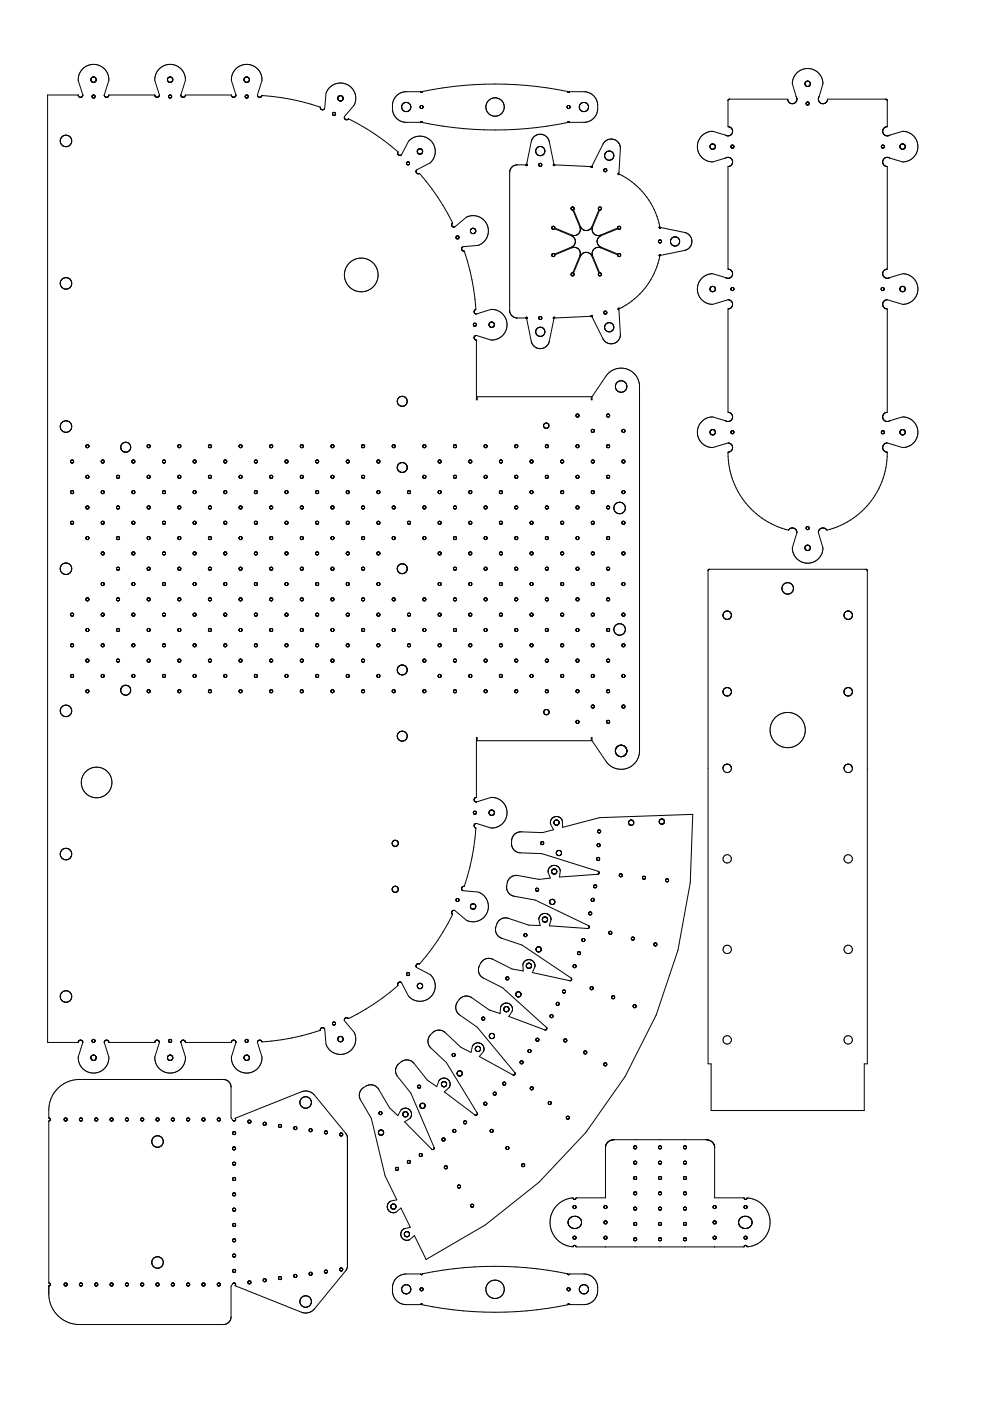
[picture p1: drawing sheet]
<svg xmlns="http://www.w3.org/2000/svg" width="210mm" height="297mm" viewBox="0 0 210 297" stroke-linecap="round" stroke-linejoin="round" font-family="sans-serif">
<g fill="none" stroke="#000" stroke-width=".21">
<path d="M19.3 16.9h.1M19.3 16.9v.1M19.3 16.8v.1M19.3 16.8h.1M19.3 17h.1M19.3 17v.1M19.3 16.7v.1M19.3 17.1h.1M19.3 16.7h.1M19.3 17.1v.1M19.3 16.6v.1M19.4 17.2l.1 .1"/>
<path d="M19.4 16.6h-.1M19.4 16.6h.1M19.4 16.5v.1M19.4 16.5h.1M19.5 17.3h.1M19.5 16.5h-.1M19.5 17.3v.1M19.5 16.4v.1M19.5 16.4h.1M19.5 17.4h.1M19.6 17.4h.1M19.6 16.4h-.1"/>
<path d="M19.6 16.4h.1M19.7 17.4h.1M19.7 16.3l-.1 .1M19.7 17.4v.1M19.7 16.3h.1M19.7 17.5h.1M19.8 16.3h-.1M19.8 16.3h.1M19.8 17.5h.1M19.9 17.5h-.1M19.9 17.5h.1M19.9 16.3h.1"/>
<path d="M20 17.4l-.1 .1M20 16.3h.1M20 16.3v.1M20 17.4h.1M20 16.4h.1M20.1 16.4h.1M20.1 17.4h-.1M20.1 17.4h.1M20.2 16.4v.1M20.2 17.4h-.1M20.2 17.3v.1M20.2 16.5h.1"/>
<path d="M20.2 17.3h.1M20.2 16.5l.1 .1M20.3 17.3h-.1M20.3 17.2v.1M20.3 17.2h.1M20.3 16.6h.1M20.3 16.6v.1M20.3 17.1v.1M20.3 16.7h.1M20.4 16.7h.1M20.4 17.1h-.1M20.4 16.7v.1"/>
<path d="M20.4 17.1h.1M20.4 17v.1M20.4 17h.1M20.4 16.8h.1M20.4 16.8v.1M20.4 16.9v.1M20.4 16.9h.1M35.5 16.9h.1M35.5 16.9v.1M35.5 16.8v.1M35.5 17h.1M35.5 16.8h.1"/>
<path d="M35.5 17v.1M35.5 16.7v.1M35.5 17.1h.1M35.6 16.7h-.1M35.6 17.1v.1M35.6 16.6v.1M35.6 17.2h.1M35.6 16.6h.1M35.6 17.2l.1 .1M35.6 16.5v.1M35.7 16.5h-.1M35.7 16.5h.1"/>
<path d="M35.7 17.3v.1M35.7 16.4v.1M35.7 17.4h.1M35.7 16.4h.1M35.8 17.4h.1M35.8 16.4h-.1M35.8 16.4h.1M35.9 17.4h.1M35.9 17.4l.1 .1M36 16.3l-.2 .1M36 17.5h.1M36 16.3h.1"/>
<path d="M36.1 16.3h.1M36.1 16.3h-.1M36.1 17.5h.1M36.2 17.5h-.1M36.2 16.3l.1 .1M36.2 17.4v.1M36.2 17.4h.1M36.3 17.4h-.1M36.3 16.4h.1M36.4 17.4h-.1M36.4 17.4h.1M36.4 16.4h.1"/>
<path d="M36.4 16.4l.1 .1M36.4 17.3v.1M36.5 16.5h.1M36.5 17.3h-.1M36.5 17.3h.1M36.5 16.5v.1M36.5 17.2v.1M36.5 16.6h.1M36.5 17.2h.1M36.6 17.2h-.1M36.6 16.6v.1M36.6 16.7h.1"/>
<path d="M36.6 17.1h.1M36.6 16.7v.1M36.6 17v.1M36.6 16.8h.1M36.6 17h.1M36.6 16.8v.1M36.6 16.9v.1M36.6 16.9h.1M51.7 16.9h.1M51.7 16.8v.1M51.7 16.9v.1M51.7 16.8h.1"/>
<path d="M51.7 17h.1M51.8 16.8h-.1M51.8 17v.1M51.8 16.7v.1M51.8 16.7h.1M51.8 17.1h.1M51.8 16.6v.1M51.8 17.1v.1M51.8 16.6h.1M51.8 17.2h.1M51.9 17.2v.1M51.9 17.3h.1"/>
<path d="M51.9 16.5l-.1 .1M51.9 16.5h.1M52 17.3v.1M52 16.4l-.1 .1M52 17.4h.1M52 16.4h.1M52.1 16.4h-.1M52.1 17.4h.1M52.1 16.4h.1M52.1 16.3v.1M52.2 16.3h-.1M52.2 17.4v.1"/>
<path d="M52.2 17.5h.1M52.2 16.3h.1M52.3 16.3h.1M52.3 16.3h-.1M52.3 17.5h.1M52.4 16.3h.1M52.4 17.5h-.1M52.4 17.5h.1M52.4 16.3l.1 .1M52.4 17.4v.1M52.5 16.4h.1M52.5 17.4h-.1"/>
<path d="M52.5 17.4h.1M52.6 16.4h.1M52.6 17.4h-.1M52.6 17.4h.1M52.7 16.4v.1M52.7 17.3l-.1 .1M52.7 16.5h.1M52.7 17.3h.1M52.7 16.5l.1 .1M52.8 16.6h.1M52.8 16.6v.1M52.8 17.2l-.1 .1"/>
<path d="M52.8 17.2h.1M52.8 17.1v.1M52.8 16.7h.1M52.8 17.1h.1M52.9 16.7v.1M52.9 17l-.1 .1M52.9 16.8h.1M52.9 17h.1M52.9 16.8v.1M52.9 16.9h.1M52.9 16.9v.1M89.2 19.4h-3.1a2.92 2.92 0 0 0-2.9 3v.6a2.92 2.92 0 0 0 2.9 2.9h3.1"/>
<path d="M89.2 19.4v.1M89.2 19.5h.1M89.2 19.5l.1 .1M89.3 19.6h.1M89.4 19.6h.1M89.5 19.6h-.1M89.5 19.6h.1M89.5 19.5v.1M89.5 19.5h.1M89.5 19.4a74.5 74.5 0 0 1 30.9 0M89.5 19.4v.1M120.4 19.4v.1"/>
<path d="M120.4 19.5h.1M120.4 19.5v.1M120.4 19.6h.1M120.5 19.6h.1M120.6 19.6h.1M120.7 19.6h-.1M120.7 19.6h.1M120.7 19.5v.1M120.7 19.5h.1M120.7 19.4h3.1a2.92 2.92 0 0 1 2.9 3v.6a2.92 2.92 0 0 1-2.9 2.9h-3.1M120.7 19.4v.1M170.7 17.8h.1"/>
<path d="M170.7 17.7v.1M170.7 17.8v.1M170.7 17.7h.1M170.7 17.9h.1M170.7 17.9v.1M170.7 17.6v.1M170.7 17.6h.1M170.7 18h.1M170.7 17.5v.1M170.7 18l.1 .1M170.7 17.5h.1M170.8 17.5h-.1"/>
<path d="M170.8 18.1h.1M170.8 17.4v.1M170.8 18.1v.1M170.8 17.4h.1M170.8 18.2h.1M170.9 18.2h.1M170.9 17.3l-.1 .1M170.9 18.2l.1 .1M170.9 17.3h.1M171 17.3h-.1M171 18.3h.1M171 17.2v.1"/>
<path d="M171.1 18.3h.1M171.1 17.2h-.1M171.1 17.2h.1M171.2 18.3h.1M171.2 17.2h-.1M171.2 17.2h.1M171.3 18.3h-.1M171.3 17.2h.1M171.3 18.3h.1M171.4 18.3h-.1M171.4 17.2h.1M171.4 18.3h.1"/>
<path d="M171.4 17.2l.1 .1M171.5 18.3h-.1M171.5 18.3h.1M171.5 17.3h.1M171.6 18.2l-.1 .1M171.6 18.2h.1M171.6 17.3h.1M171.6 17.3l.1 .1M171.7 18.1l-.1 .1M171.7 18.1h.1M171.7 17.4h.1M171.7 17.4v.1"/>
<path d="M171.7 17.5h.1M171.7 18v.1M171.8 18h-.1M171.8 17.5v.1M171.8 17.6h.1M171.8 17.9v.1M171.8 17.9h.1M171.8 17.6v.1M171.8 17.7h.1M171.8 17.8v.1M171.8 17.8h.1M171.8 17.7v.1"/>
<path d="M14.8 30.8l-.1 .1M16.6 20.2l-6.5-.1v200.9h6.5M16.6 20.2h.1M16.6 20.2v.1M16.6 20.3h.1M16.6 20.3v.1M16.6 20.4l.1 .1M16.7 20.5h.1M16.8 20.5v.1M16.8 20.6h.1M16.9 20.6h.1M17 20.6h.1"/>
<path d="M17.1 20.6h.1M17.2 20.6h-.1M17.2 20.6h.1M17.3 20.6h-.1M17.3 20.6h.1M17.4 20.5l-.1 .1M17.4 20.5h.1M17.5 20.4l-.1 .1M17.5 20.4h.1M17.5 20.3v.1M17.5 20.3h.1M17.5 20.3l-.9-3.2a3.3 3.3 0 0 1 3.2-3.5 3.3 3.3 0 0 1 3.3 3.5l-.9 3.2"/>
<path d="M19.5 20.5h.1M19.5 20.4v.1M19.5 20.5l.1 .1M19.5 20.3v.1M19.6 20.6v.1M19.6 20.3h-.1M19.6 20.7l.1 .1M19.7 20.2l-.1 .1M19.7 20.2h.1M19.7 20.8h.1M19.8 20.1l-.1 .1M19.8 20.8h.1"/>
<path d="M19.8 20.1h.1M19.9 20.8h-.1M19.9 20.1h.1M19.9 20.8h.1M19.9 20.1l.1 .1M20 20.8h-.1M20 20.8h.1M20 20.7v.1M20 20.2h.1M20 20.7h.1M20.1 20.7h-.1M20.1 20.2v.1"/>
<path d="M20.1 20.3h.1M20.1 20.7h.1M20.1 20.6h.1M20.1 20.3v.1M20.1 20.4h.1M20.2 20.5l-.1 .1M20.2 20.5h.1M20.2 20.4v.1M22.2 20.3v.1M22.2 20.4h.1M22.2 20.4v.1M22.2 20.5h.1"/>
<path d="M22.3 20.5h.1M22.3 20.5l.1 .1M22.4 20.6h.1M22.5 20.6h.1M22.6 20.6h.1M22.7 20.6h-.1M22.7 20.6h.1M22.8 20.6h-.1M22.9 20.6h-.1M22.9 20.5v.1M22.9 20.5h.1M23 20.5h-.1"/>
<path d="M23 20.4v.1M23 20.4h.1M23 20.3v.1M23.1 20.3h-.1M23.1 20.3h.1M23.1 20.2v.1M23.1 20.2h.1M23.1 20.2h9.7M32.8 20.2h.1M32.8 20.2v.1M32.8 20.3h.1M32.9 20.3h.1"/>
<path d="M32.9 20.3v.1M32.9 20.4h.1M32.9 20.4l.1 .1M33 20.5h.1M33 20.5v.1M33 20.6h.1M33.1 20.6h.1M33.2 20.6h.1M33.3 20.6h.1M33.4 20.6h-.1M33.4 20.6h.1M33.5 20.6h-.1"/>
<path d="M33.5 20.6h.1M33.6 20.6h-.1M33.6 20.5v.1M33.6 20.5h.1M33.7 20.4l-.1 .1M33.7 20.4h.1M33.8 20.3l-.1 .1M33.8 20.3l-1-3.2a3.3 3.3 0 0 1 3.3-3.5 3.3 3.3 0 0 1 3.2 3.5l-.9 3.2M33.8 20.3h.1M35.7 20.5h.1M35.7 20.4v.1M35.8 20.5v.1"/>
<path d="M35.8 20.4h-.1M35.8 20.6h.1M35.8 20.6v.1M35.8 20.3v.1M35.8 20.3h.1M35.8 20.7h.1M35.8 20.2v.1M35.9 20.2h-.1M35.9 20.7h.1M35.9 20.2h.1M35.9 20.7v.1M35.9 20.8h.1"/>
<path d="M36 20.2h-.1M36 20.8h.1M36 20.1v.1M36 20.1h.1M36.1 20.1h.1M36.1 20.1h-.1M36.1 20.8h.1M36.1 20.1l.1 .1M36.2 20.8h-.1M36.2 20.2h.1M36.2 20.8h.1M36.2 20.7v.1"/>
<path d="M36.3 20.7h-.1M36.3 20.2h.1M36.3 20.7h.1M36.3 20.2v.1M36.3 20.3h.1M36.4 20.3h.1M36.4 20.6l-.1 .1M36.4 20.3v.1M36.4 20.6h.1M36.4 20.4h.1M36.4 20.4v.1M36.4 20.5v.1"/>
<path d="M38.4 20.3h.1M38.4 20.3v.1M38.4 20.4h.1M38.4 20.4l.1 .1M38.5 20.5h.1M38.5 20.5l.1 .1M38.6 20.6h.1M38.7 20.6h.1M38.8 20.6h.1M38.9 20.6h-.1M38.9 20.6h.1M39 20.6h-.1"/>
<path d="M39.1 20.6h-.1M39.1 20.6h.1M39.1 20.5v.1M39.1 20.5h.1M39.2 20.4l-.1 .1M39.2 20.4h.1M39.3 20.4h-.1M39.3 20.3v.1M39.3 20.3h.1M39.3 20.2v.1M39.3 20.2h9.8M39.3 20.2h.1"/>
<path d="M49.1 20.2h.1M49.1 20.2v.1M49.1 20.3h.1M49.1 20.3v.1M49.1 20.4h.1M49.2 20.4v.1M49.2 20.5h.1M49.3 20.5v.1M49.3 20.6h.1M49.4 20.6h.1M49.5 20.6h.1M49.6 20.6h-.1"/>
<path d="M49.6 20.6h.1M49.7 20.6h-.1M49.7 20.6h.1M49.8 20.6h-.1M49.8 20.6h.1M49.9 20.5l-.1 .1M49.9 20.5h.1M50 20.4l-.1 .1M50 20.3v.1M50 20.3h.1M52 20.5h.1M52 20.4v.1"/>
<path d="M52 20.5v.1M52 20.4h.1M52 20.6h.1M52 20.3v.1M52 20.6l.1 .1M52.1 20.3h-.1M52.1 20.2v.1M52.1 20.7h.1M52.1 20.2h.1M52.1 20.7l.1 .1M52.2 20.8h.1M52.2 20.1l-.1 .1"/>
<path d="M52.3 20.1h-.1M52.3 20.8h.1M52.3 20.1h.1M52.3 20.1l.1 .1M52.4 20.8h-.1M52.4 20.2h.1M52.4 20.8h.1M52.5 20.2h.1M52.5 20.2l.1 .1M52.6 20.7l-.2 .1M52.6 20.6v.1M52.6 20.3h.1"/>
<path d="M52.6 20.3v.1M52.6 20.5v.1M52.6 20.5h.1M52.6 20.4v.1M54.6 20.1l.9-3a3.2 3.2 0 0 0-3.2-3.5 3.2 3.2 0 0 0-3.2 3.5l.9 3.2M54.6 20.2h.1M54.6 20.2v.1M54.6 20.3h.1M54.6 20.3l.1 .1M54.7 20.4h.1M54.7 20.4v.1M54.7 20.5h.1"/>
<path d="M54.8 20.5v.1M54.8 20.6h.1M54.9 20.6h.1M55 20.6h.1M55.1 20.6h-.1M55.1 20.6h.1M55.2 20.6h-.1M55.2 20.6h.1M55.3 20.6h-.1M55.3 20.6h.1M55.4 20.5l-.1 .1M55.4 20.5h.1"/>
<path d="M55.4 20.4v.1M55.5 20.4h-.1M55.5 20.3a40 40 0 0 1 12.4 2.5M55.5 20.3v.1M67.9 22.8h.1M67.9 22.8v.1M67.9 22.9v.1M67.9 23h.1M68 23v.1M68 23.1h.1M68 23.1l.1 .1M68.1 23.2h.1"/>
<path d="M68.2 23.2l.1 .1M68.3 23.3h.1M68.4 23.3h.1M68.5 23.3h-.1M68.5 23.3h.1M68.6 23.2l-.1 .1M68.7 23.2h-.1M68.7 23.2h.1M68.7 23.1v.1M68.8 23.1h-.1M68.8 23.1h.1M68.8 23v.1"/>
<path d="M68.8 23l.3-3.2a3.2 3.2 0 0 1 4.3-2 3.2 3.2 0 0 1 1.7 4.5l-2.1 2.4M70.5 24.1v.1M70.5 24.2h.1M70.5 24.1h.1M70.5 24.2v.1M70.5 24v.1M70.5 24.3l.1 .1M70.6 23.9l-.1 .1M70.6 24.4h.1M70.6 23.9h.1M70.7 23.9h-.1M70.7 24.4h.1"/>
<path d="M70.7 24.4v.1M70.7 23.8v.1M70.7 24.5h.1M70.7 23.8h.2M70.7 23.8h.1M70.8 24.5h.1M70.9 24.5h.1M70.9 23.8h.1M70.9 24.4v.1M70.9 23.8l.1 .1M71 24.4h-.1M71 23.9h.1"/>
<path d="M71 24.4h.1M71.1 24.4h-.1M71.1 23.9v.1M71.1 24v.1M71.1 24.3v.1M71.1 24.2v.1M71.1 24.1h.1M71.1 24.2h.1M71.1 24.1v.1M71.6 20.9h.1M71.6 20.8v.1M71.6 20.8h.1"/>
<path d="M71.6 20.9v.1M71.6 20.7v.1M71.6 20.7h.1M71.6 21l.1 .1M71.7 20.6l-.1 .1M71.7 21.1h.1M71.7 20.6h.1M71.7 21.1v.1M71.7 20.5v.1M71.7 21.2h.1M71.7 20.5h.1M71.8 20.5h-.1"/>
<path d="M71.8 21.2v.1M71.8 20.4v.1M71.8 21.3h.1M71.8 20.4h.1M71.9 21.3h.1M71.9 20.4h-.1M71.9 21.3v.1M71.9 20.3v.1M71.9 21.4h.1M72 21.4h.1M72 20.3h-.1M72 20.3h.1"/>
<path d="M72.1 20.3h-.1M72.1 21.4h.1M72.1 20.3h.1M72.2 20.3h.1M72.2 20.3h-.1M72.2 21.4h.1M72.3 20.3h.1M72.3 21.4h-.1M72.3 21.4h.1M72.4 20.3h.1M72.4 21.4h-.1M72.4 21.4h.1"/>
<path d="M72.5 20.3v.1M72.5 21.3l-.1 .1M72.5 20.4h.1M72.5 21.3h.1M72.6 20.4h.1M72.6 20.4v.1M72.6 20.5h.1M72.6 21.2l-.1 .1M72.6 21.2h.1M72.7 21.2h-.1M72.7 20.5v.1M72.7 21.1v.1"/>
<path d="M72.7 20.6v.1M72.7 21.1h.1M72.7 20.7h.1M72.7 21v.1M72.7 21h.1M72.7 20.7l.1 .2M72.7 20.9v.1M72.8 20.9h-.1M72.8 20.9h.1M73 24.9h.1M73 24.9v.1M73 25h.1"/>
<path d="M73 24.8v.1M73 25v.1M73 25.1h.1M73.1 25.1v.1M73.1 25.2h.1M73.1 25.2l.1 .1M73.2 25.3h.1M73.3 25.3h.1M73.3 25.3v.1M73.3 25.4h.1M73.4 25.4h.1M73.5 25.4h.1"/>
<path d="M73.6 25.4h-.1M73.6 25.4h.1M73.7 25.4h-.1M73.7 25.3v.1M73.7 25.3h.1M73.8 25.3h-.1M73.8 25.3h.1M73.9 25.2a41.2 41.2 0 0 1 10.4 7.1M73.9 25.2l-.1 .1M84.3 32.5h.1M84.3 32.4v.1M84.3 32.4h.1"/>
<path d="M84.3 32.5v.1M84.3 32.6h.1M84.3 32.3v.1M84.3 32.3h.1M84.3 32.6l.1 .1M84.4 32.7h.1M84.4 32.7l.1 .1M84.5 32.8v.1M84.5 32.9h.1M84.6 32.9h.1M84.7 32.9h.1M84.8 32.9h.1"/>
<path d="M84.9 32.9h-.1M84.9 32.9h.1M85 32.9h-.1M85 32.9h.1M85.1 32.8l-.1 .1M85.1 32.8l1.5-2.9a3.2 3.2 0 0 1 4.7-.1 3.2 3.2 0 0 1-.1 4.7l-2.8 1.5M85.2 22.8h.1M85.2 22.8l.1 .4M85.3 23.2l.1 .1M85.4 23.3v.1M85.4 22l-.2 .8M85.4 23.4h.1"/>
<path d="M85.5 22h-.1M85.5 23.4l.1 .1M85.6 21.9l-.1 .1M85.6 23.5l.1 .1M85.7 21.8l.6-.1 .6 .3M85.7 21.8l-.1 .1M85.7 23.6h.7M86.2 34.6v.1M86.2 34.6h.1M86.2 34.7h.1M86.2 34.5v.1M86.2 34.7v.1"/>
<path d="M86.2 34.5h.1M86.2 34.8h.1M86.3 34.4l-.1 .1M86.3 34.8v.1M86.3 34.4h.1M86.3 34.9h.1M86.4 34.9h.1M86.4 34.4h-.1M86.4 34.3v.1M86.4 34.9l.1 .1M86.4 34.3h.1M86.4 23.6h.1"/>
<path d="M86.5 35h.1M86.5 34.3h-.1M86.5 34.3h.1M86.6 34.3h.1M86.6 34.9l-.1 .1M86.6 34.3l.1 .1M86.7 34.9h-.1M86.7 34.4h.1M86.8 34.8l-.1 .1M86.8 34.4v.1M86.8 34.8h.1M86.8 34.5h.1"/>
<path d="M86.8 34.7v.1M86.8 34.5v.1M86.8 34.7h.1M86.8 34.6h.1M86.8 34.6v.1M86.9 22v.1M86.9 23.3l-.5 .3M86.9 22.1l.1 .2M86.9 23.3h.1M87 22.3h.1M87 22.3l.1 .5-.2 .5M88.2 36.3v.1"/>
<path d="M88.2 36.4h.1M88.2 36.4v.1M88.2 36.3h.1M88.2 36.2v.1M88.2 36.5h.1M88.2 36.2h.1M88.2 36.5l.1 .1M88.3 36.6h.1M88.3 36.2h-.1M88.3 36.6v.1M88.3 36.1v.1M88.3 36.7h.1"/>
<path d="M88.3 36.1h.1M88.3 36.7l.2 .1M88.5 36.8h.1M88.5 32.1h.1M88.5 32.1v.1M88.5 32.2h.1M88.5 32v.1M88.5 32h.1M88.5 32.2v.1M88.5 32.3h.1M88.5 31.9v.1M88.5 32.3v.1"/>
<path d="M88.5 31.9h.1M88.5 32.4h.1M88.5 31.8v.1M88.6 31.8h-.1M88.6 32.4h.1M88.6 36.8h.1M88.6 31.8h.1M88.6 32.5h.1M88.6 31.7v.1M88.6 31.7h.1M88.7 32.5h.1M88.7 36.8h.1"/>
<path d="M88.7 32.6h.1M88.7 31.6l-.1 .1M88.7 31.6h.1M88.8 32.6h.1M88.8 36.8h-.1M88.8 31.6h-.1M88.8 31.6h.1M88.8 36.8h.1M88.9 31.6h-.1M88.9 32.6v.1M88.9 32.7h.1M88.9 36.8h-.1"/>
<path d="M88.9 31.6h.1M89 36.8a48.7 48.7 0 0 1 7 10.5M89 36.8h-.1M89 31.5l-.1 .1M89 31.5h.1M89.1 22.7h.1M89.1 22.7v.1M89.1 31.5h.1M89.1 22.6v.1M89.1 22.8h.1M89.1 32.7h-.1M89.1 22.5v.1"/>
<path d="M89.1 22.8v.1M89.1 32.7h.1M89.1 22.5h.1M89.1 22.9l.1 .1M89.1 31.5v.1M89.1 31.6h.1M89.2 31.6h.1M89.2 32.7h-.1M89.2 22.4l-.1 .1M89.2 23h.1M89.2 32.7h.1M89.2 25.9h.1"/>
<path d="M89.2 22.4h.1M89.2 32.6v.1M89.3 22.4h-.1M89.3 23h.1M89.3 25.8l-.1 .1M89.3 31.6h.1M89.3 32.6h-.1M89.3 25.8h.1M89.3 22.4h.1M89.3 32.6h.1M89.4 31.6v.1M89.4 25.8h.1"/>
<path d="M89.4 25.8h-.1M89.4 22.4h.1M89.4 22.4h-.1M89.4 31.7h.1M89.4 32.6h-.1M89.4 23h.1M89.4 32.5v.1M89.4 22.4h.2M89.5 32.5h-.1M89.5 25.8h.1M89.5 31.7v.1M89.5 32.5h.1"/>
<path d="M89.5 25.8v.1M89.5 31.8h.1M89.5 32.4v.1M89.5 25.9h.1M89.5 32.4h.1M89.5 31.8l.1 .1M89.5 25.9a74.5 74.5 0 0 0 30.9 0M89.6 23h-.2M89.6 22.4h.1M89.6 32.3l-.1 .1M89.6 31.9h.1M89.6 32.3h.1"/>
<path d="M89.6 31.9v.1M89.6 22.9v.1M89.6 22.4v.1M89.6 32h.1M89.6 32v.1M89.6 32.1v.2M89.6 32.1h.1M89.6 22.9h.1M89.6 22.5h.1M89.6 22.5l.1 .1M89.7 22.6h.1M89.7 22.8l-.1 .1"/>
<path d="M89.7 22.8h.1M89.7 22.6v.1M89.7 22.7v.1M89.7 22.7h.1M111.5 35h-1.8a1.62 1.62 0 0 0-1.6 1.6v29.4l.3 .8 .7 .5 2.4 .1M111.5 35h.1M111.5 35v.1M111.5 35.1h.1M111.6 35.1h.1M111.7 35.1h-.1M111.7 35.1h.1M111.7 34.8l.9-4.8a1.95 1.95 0 0 1 2-1.5 1.95 1.95 0 0 1 1.9 1.5l.9 4.8"/>
<path d="M111.7 34.8h.1M111.7 34.8l.1 .1M111.8 35l-.1 .1M111.8 34.9h.1M111.8 35h.1M111.8 34.9v.1M113.6 31.7v.7l.6 .5M113.7 31.6l-.1 .1M114 31.2l-.3 .4M114 31.2h.1M114.2 32.9h.1M114.2 35h.1"/>
<path d="M114.2 34.9v.1M114.2 34.9h.1M114.2 35l.1 .1M114.3 34.8l-.1 .1M114.3 35.1v.1M114.3 34.7v.1M114.3 35.2h.1M114.3 34.7h.1M114.4 34.7h-.1M114.4 35.2h.1M114.4 34.7h.1M114.4 35.2v.1"/>
<path d="M114.4 35.3h.1M114.5 34.6l-.1 .1M114.5 35.3h.1M114.5 34.6h.1M114.6 34.6h.1M114.6 34.6h-.1M114.6 35.3h.1M114.6 34.6l.1 .1M114.7 35.3h-.1M114.7 34.7h.1M114.7 31.1h.1M114.7 31.1l-.7 .1"/>
<path d="M114.8 35.2l-.1 .1M114.8 34.7h.1M114.8 31.1l.5 .3M114.8 35.2h.1M114.8 34.7v.1M114.8 35.1v.1M114.8 34.8h.1M114.8 35.1h.1M114.9 35.1h-.1M114.9 34.8v.1M114.9 35v.1M114.9 34.9h.1"/>
<path d="M114.9 35h.1M114.9 34.9v.1M115.3 31.4h.1M115.3 31.4l.1 .2M115.4 32.5l-.5 .4h-.7M115.4 31.6l.1 .1M115.4 32.4v.1M115.5 31.7l-.1 .7M117.3 34.9v.1M117.3 35h.1M117.3 34.9h.1M117.3 35v.1"/>
<path d="M117.3 35.1h.1M117.4 34.8l-.1 .1M117.4 34.8h.1M117.4 35.1h.1M117.5 35.1h.1M117.6 35.1h-.1M117.6 35.1h.1M117.6 35v.1M117.6 35h.1M117.6 35l7.7 .3M120.2 22.7h.1M120.2 22.7v.1"/>
<path d="M120.2 22.6v.1M120.2 22.8h.1M120.3 22.5l-.1 .1M120.3 22.8v.1M120.3 22.5h.1M120.3 22.9h.1M120.3 22.9l.1 .1M120.4 22.4l-.1 .1M120.4 23h.1M120.4 25.9h.1M120.4 22.4h.1M120.4 25.8v.1"/>
<path d="M120.4 25.8h.1M120.5 22.4h-.1M120.5 23h.1M120.5 25.8h-.1M120.5 25.8h.1M120.5 22.4h.1M120.6 22.4h.1M120.6 22.4h-.1M120.6 25.8h.1M120.6 25.8h-.1M120.6 23h.1M120.7 25.8h.1"/>
<path d="M120.7 25.9h.1M120.7 23h-.1M120.7 22.4h.1M120.8 22.9l-.1 .1M120.8 22.4v.1M120.8 22.9h.1M120.8 22.5h.1M120.8 22.5l.1 .1M120.9 22.8l-.1 .1M120.9 22.6h.1M120.9 22.8h.1M120.9 22.6v.1"/>
<path d="M120.9 22.7h.1M120.9 22.7v.1M122.8 22.8h.1M122.8 22.8l.3 .5 .4 .3M123 22.2l-.2 .6M123 22.1v.1M123.5 21.8l-.5 .3M123.5 23.6h.1M123.6 21.7l.5 .1 .5 .3 .2 .4-.1 .6M123.6 21.7l-.1 .1M124.3 23.5l-.7 .1M124.3 23.5h.1"/>
<path d="M124.7 23.1l-.4 .4M124.7 23.1h.1M125.3 35.3v.1M125.3 35.4h.1M125.4 35.4v.1M125.4 35.5h.1M125.5 35.5h.1M125.6 35.5h-.1M125.6 35.2l2.2-4.6a1.95 1.95 0 0 1 2.3-1.1 1.95 1.95 0 0 1 1.4 2l-.3 5.2M125.6 35.4v.1M125.6 35.2h.1M125.6 35.4h.1"/>
<path d="M125.6 35.2v.1M125.6 35.3h.1M125.6 35.3v.1M128 36.1h.1M128 36.1v.1M128 36v.1M128 36.2h.1M128.1 35.9l-.1 .1M128.1 36.2v.1M128.1 35.9h.1M128.1 36.3l.1 .1M128.2 35.8l-.1 .1"/>
<path d="M128.2 36.4h.1M128.2 35.8h.1M128.2 32.8l.1 .7M128.2 32.7v.1M128.3 35.8h-.1M128.3 36.4h.1M128.3 33.5h.1M128.3 35.8h.1M128.4 36.4h-.1M128.4 35.8h.1M128.4 36.4h.1M128.5 36.4h-.1"/>
<path d="M128.5 35.8h.1M128.5 36.3v.1M128.5 35.8l.1 .1M128.6 36.3h-.1M128.6 35.9h.1M128.6 36.3h.1M128.6 35.9v.1M128.6 36.2v.1M128.6 36h.1M128.6 36.2h.1M128.7 36.2h-.1M128.7 36v.1"/>
<path d="M128.7 36.1h.1M128.7 36.1v.1M129.7 32.2l-.9-.1-.3 .2-.3 .4M129.7 32.2h.1M129.7 32.2l.4 .7-.2 .8-.8 .3-.8-.5M131.1 36.8v.1M131.1 36.9h.1M131.1 36.8h.1M131.1 36.9v.1M131.1 37h.1M131.1 36.7v.1M131.2 36.7h-.1"/>
<path d="M131.2 37h.1M131.2 36.7h.1M131.3 37h.1M131.4 37h-.1M131.4 36.9a15.9 15.9 0 0 1 8.5 11.1M131.4 36.9v.1M150.5 31.1h.1M150.5 31v.1M150.5 31.1v.1M150.5 31.2h.1M150.5 31h.1M150.6 31h-.1"/>
<path d="M150.6 31.2h.1M150.6 31.2v.1M150.6 30.9v.1M150.6 31.3h.1M150.6 30.8v.1M150.6 31.3v.1M150.6 30.8h.1M150.6 31.4h.1M150.7 30.7l-.1 .1M150.7 31.4v.1M150.7 30.7h.1M150.7 31.5h.1"/>
<path d="M150.7 30.6v.1M150.8 30.6h-.1M150.8 31.5v.1M150.8 30.6h.1M150.8 31.6h.1M150.9 30.6h-.1M150.9 31.6h.1M150.9 30.6h.1M150.9 30.5v.1M151 30.5h-.1M151 31.6h.1M151 30.5h.1"/>
<path d="M151 31.6l.1 .1M151.1 30.5h.1M151.1 30.5h-.1M151.1 31.7h.1M151.2 30.5h.1M151.2 31.6l-.1 .1M151.2 31.6h.1M151.3 30.5v.1M151.3 30.6h.1M151.4 30.6h.1M151.4 31.6h-.2M151.4 31.6h.1"/>
<path d="M151.4 31.5v.1M151.5 30.6v.1M151.5 31.5h.1M151.5 30.7h.1M151.5 31.4v.1M151.6 30.7v.1M151.6 31.4h-.1M151.6 30.8h.1M151.6 31.4h.1M151.6 30.8v.1M151.6 31.3v.1M151.6 30.9h.1"/>
<path d="M151.6 31.3h.1M151.7 30.9v.1M151.7 31.2l-.1 .1M151.7 31h.1M151.7 31.2h.1M151.7 31v.1M151.7 31.1v.1M151.7 31.1h.1M154 33.4h.6l.5 .3M154 33.4l-.1 .1M154.4 21.3v5.6l.7 .3 .2 .9M154.4 21.2v.1"/>
<path d="M154.4 21.2h.1M154.5 21l-.1 .2M154.6 21h-.1M154.6 21h.1M154.8 35.2l-.4 .1v21.8l.6 .2M154.8 35.2h.1M154.8 28.7l-.7 .1-3-1a3.2 3.2 0 0 0-3.2 3.3 3.2 3.2 0 0 0 3.2 3.2l2.8-.8M154.8 28.7h.1M155 31v.1M155 31.1v.1M155 31h.1M155 31.2h.1"/>
<path d="M155 30.9v.1M155 31.2v.1M155 30.9h.1M155 31.3h.1M155 31.3l.1 .1M155.1 33.7h.1M155.1 33.7l.2 .3M155.1 30.8l-.1 .1M155.1 31.4h.1M155.2 30.8h-.1M155.2 31.4h.1M155.2 34.8l-.4 .4"/>
<path d="M155.2 34.8h.1M155.3 34h.1M155.3 34l-.1 .8M155.3 30.8h.1M155.3 30.8h-.1M155.3 28.1l-.5 .6M155.3 28.1h.1M155.3 31.4h.1M155.4 31.4h-.1M155.4 31.4h.1M155.4 30.8h.1M155.5 31.4h-.1"/>
<path d="M155.5 30.8h.1M155.5 31.3v.1M155.5 30.8v.1M155.5 31.3h.1M155.5 30.9h.1M155.6 31.2l-.1 .1M155.6 30.9v.1M155.6 31.2h.1M155.6 31v.1M155.6 31.1h.1M155.6 31.1v.1M167 21v.1"/>
<path d="M167 21h-12.4M167 21.1l.3 .6 .6 .3 .6-.2 .4-.5v-.5l-.9-3a3.2 3.2 0 0 1 3.2-3.3 3.2 3.2 0 0 1 3.3 3.3l-1 3.3M170.9 22h.1M170.9 21.9v.1M170.9 21.9h.1M170.9 22v.1M170.9 21.8v.1M170.9 22.1l.1 .1M171 21.8h-.1M171 21.8h.1M171 21.7v.1M171 22.2h.1"/>
<path d="M171 21.7h.1M171.1 21.7h-.1M171.1 22.2h.1M171.1 22.2v.1M171.1 22.3h.1M171.1 21.6v.1M171.2 21.6h-.1M171.2 22.3h.1M171.2 21.6h.1M171.3 22.3h-.1M171.3 21.6h.1M171.3 22.3h.1"/>
<path d="M171.3 21.6l.1 .1M171.4 22.3h-.1M171.4 22.2v.1M171.4 22.2h.1M171.4 21.7h.1M171.5 22.2h-.1M171.5 21.7h.1M171.5 22.2h.1M171.5 21.7v.1M171.5 21.8h.1M171.5 22.1v.1M171.5 21.8v.1"/>
<path d="M171.5 22v.1M171.5 21.9h.1M171.6 22h-.1M171.6 22h.1M171.6 21.9v.1M173.5 21.1v.1M173.5 21.2l.3 .5 .4 .3M174.2 22h.1M175 21.8l-.7 .2M175 21.8h.1M175.3 21.6l-.3 .2M175.3 21.6h.1"/>
<path d="M175.5 21.1l-.2 .5M175.5 21v.1M175.5 21h12.3M186.9 31.1v.1M186.9 31.1h.1M186.9 31v.1M186.9 31.2h.1M186.9 30.9v.1M186.9 31.2l.1 .2M187 30.8l-.1 .1M187 31.4h.1M187.1 30.8h-.1"/>
<path d="M187.1 31.4h.1M187.2 30.8h.1M187.2 30.8h-.1M187.2 34v.5l.1 .4 .4 .3 .4 .1v21.8h-.3M187.2 31.4h.1M187.2 34h.1M187.3 31.4h-.1M187.3 31.4h.1M187.3 27.3l-.1 .7 .3 .6M187.3 30.8h.1M187.3 27.3h.1M187.3 30.8l.2 .1"/>
<path d="M187.4 33.7l-.2 .3M187.4 33.7h.1M187.5 28.6h.1M187.5 33.6l-.1 .1M187.5 31.2l-.2 .2M187.5 30.9v.1M187.5 31.2h.1M187.5 31v.1M187.5 28.6l.5 .2 .6-.1M187.5 33.6h.1M187.5 31.1h.1M187.5 31.1v.1"/>
<path d="M187.7 33.5l-.2 .1M187.7 33.4v.1M187.7 26.9l-.4 .4M187.8 26.9h-.1M187.8 21h.1M187.9 21h.1M187.9 21l.1 .1M188 21.1h.1M188 21.1l.1 .1M188.1 21.2h.1M188.1 21.2v.1M188.1 21.3v5.6h-.3"/>
<path d="M188.6 28.7l2.8-.9a3.2 3.2 0 0 1 3.2 3.3 3.2 3.2 0 0 1-3.2 3.2l-3-.9h-.7M188.6 28.7h.1M190.8 31.1h.1M190.8 31.1v.1M190.8 31v.1M190.8 31.2h.1M190.8 31h.1M190.8 31.2v.1M190.8 30.9v.1M190.8 31.3h.1M190.8 30.9h.1M190.9 31.3h.1"/>
<path d="M190.9 30.9h-.1M190.9 31.3v.1M190.9 30.8v.1M190.9 31.4h.1M190.9 30.8h.1M190.9 30.7v.1M190.9 31.4l.1 .1M190.9 30.7h.1M191 31.5h.1M191 30.6l-.1 .1M191 31.5l.1 .1M191 30.6h.1"/>
<path d="M191.1 30.6h-.1M191.1 30.6h.1M191.1 31.6h.1M191.2 30.6h-.1M191.2 30.5v.1M191.2 31.6h.1M191.2 30.5h.1M191.3 31.6h.1M191.3 30.5h-.1M191.3 30.5h.1M191.3 31.6l.1 .1M191.4 30.5h.1"/>
<path d="M191.4 30.5h-.1M191.4 31.7h.1M191.4 31.6v.1M191.5 31.6h-.1M191.5 30.5h.1M191.5 31.6h.1M191.6 30.5v.1M191.6 30.6h.1M191.6 31.6h-.1M191.6 31.6h.1M191.7 31.5l-.1 .1M191.7 30.6h.1"/>
<path d="M191.7 31.5h.1M191.7 30.6l.1 .1M191.8 31.5h-.1M191.8 31.5h.1M191.8 30.7h.1M191.8 31.4v.1M191.8 30.7v.1M191.8 31.4h.1M191.8 30.8h.1M191.9 31.3l-.1 .1M191.9 30.8v.1M191.9 31.3h.1"/>
<path d="M191.9 30.9v.1M191.9 31.2v.1M191.9 31.2h.1M191.9 31h.1M191.9 31.1v.1M191.9 31v.1M191.9 31.1h.1M95.8 47.7h.1M95.8 47.6v.1M95.8 47.7v.1M95.8 47.6h.1M95.8 47.8h.1"/>
<path d="M95.8 47.5v.1M95.8 47.5h.1M95.8 47.8v.1M95.8 47.9h.1M95.8 47.4v.1M95.8 47.9l.1 .1M95.9 47.4h-.1M95.9 47.3v.1M95.9 48h.1M95.9 47.3h.1M95.9 48l.1 .1M96 47.3h-.1"/>
<path d="M96 48.1h.1M96.1 48.1h.1M96.2 48.1h.1M96.3 48.1h-.1M96.3 48.1h.1M96.4 48.1h-.1M96.4 48.1h.1M96.4 48.1l2.5-2.1a3.2 3.2 0 0 1 4.4 1.7 3.2 3.2 0 0 1-1.9 4.3l-3.2 .3M96.7 50.3v.1M96.7 50.4h.1M96.7 50.3h.1M96.7 50.4v.1"/>
<path d="M96.7 50.2v.1M96.7 50.5h.1M96.7 50.2h.1M96.8 50.5v.1M96.8 50.1l-.1 .1M96.8 50.6h.1M96.8 50.1h.1M96.8 50v.1M96.9 50.6h.1M96.9 50h-.1M96.9 50.6v.1M96.9 50h.2"/>
<path d="M96.9 50h.1M96.9 50.7h.1M97 50.7h.1M97.1 50.7h-.1M97.1 50.6v.1M97.1 50h.1M97.1 50.6h.1M97.2 50.6h-.1M97.2 50v.1M97.2 50.6h.1M97.2 50.1h.1M97.3 50.5l-.1 .1"/>
<path d="M97.3 50.1v.1M97.3 50.2h.1M97.3 50.5h.1M97.3 50.4v.1M97.3 50.2v.1M97.3 50.4h.1M97.3 50.3h.1M97.3 50.3v.1M97.9 52.8h.1M97.9 52.7v.1M97.9 52.8v.1M97.9 52.7h.1"/>
<path d="M97.9 52.9h.1M97.9 52.6v.1M97.9 52.6h.1M97.9 52.9v.1M97.9 53h.1M97.9 52.5v.1M98 53l.1 .1M98 52.5h-.1M98 52.4v.1M98 52.4h.1M98.1 53.1v.1M98.1 52.4h-.1"/>
<path d="M98.1 53.2h.1M98.1 52.3v.1M98.2 53.2h.1M98.3 53.2h.1M98.4 53.2a47 47 0 0 1 2.5 12.4M98.4 53.2h.1M99.7 49h.1M99.7 48.9v.1M99.7 49v.1M99.7 48.9h.1M99.7 49.1h.1M99.8 48.8l-.1 .1"/>
<path d="M99.8 49.1h.1M99.8 48.8h.1M99.8 49.1v.1M99.8 49.2v.1M99.8 48.7v.1M99.8 49.3h.1M99.8 48.7h.1M99.9 48.6l-.1 .1M99.9 49.3v.1M99.9 48.6h.1M99.9 49.4h.1M99.9 48.5v.1"/>
<path d="M99.9 48.5h.1M100 48.5h.1M100 49.4v.1M100 49.5h.1M100.1 48.4l-.1 .1M100.1 48.4h.1M100.1 49.5h.1M100.2 48.4h-.1M100.2 49.5h.1M100.2 48.4h.1M100.3 48.4h-.1M100.3 48.4h.1"/>
<path d="M100.4 48.4h.1M100.4 49.5h-.1M100.4 49.5h.1M100.5 48.4h.1M100.5 49.5h-.1M100.5 49.5h.1M100.5 48.4l.1 .1M100.6 48.5h.1M100.6 49.5h-.1M100.6 49.5h.1M100.6 49.4v.1M100.6 49.4h.1"/>
<path d="M100.7 49.4h-.1M100.7 48.5v.1M100.7 48.6h.1M100.7 49.4h.1M100.7 49.3v.1M100.8 49.3h-.1M100.8 48.6v.1M100.8 49.3h.1M100.8 48.7h.1M100.8 49.2v.1M100.8 48.7v.1M100.8 49.2h.1"/>
<path d="M100.8 48.8h.1M100.9 48.8v.1M100.9 49.1l-.1 .1M100.9 48.9h.1M100.9 49.1h.1M100.9 49v.1M100.9 49h.1M100.9 48.9v.1M117 54.1h.1M117 48.3v.1M117 48.3h.1M117 54v.1"/>
<path d="M117 54.1v.1M117 48.4v.1M117 48.2v.1M117 54.2h.1M117 54.2v.1M117 48.1v.1M117 53.9v.1M117 54.3h.1M117 48.5h.1M117 48.1h.1M117 53.9h.1M117.1 54.3h.1"/>
<path d="M117.1 48.5l.1 .1M117.1 48.1h-.1M117.1 53.9h-.1M117.1 48.1h.1M117.1 53.8v.1M117.1 54.3l.1 .1M117.1 48v.1M117.1 53.8h.1M117.2 48h-.1M117.2 53.8h-.1M117.2 48.6h.1M117.2 54.4h.1"/>
<path d="M117.2 48h.1M117.2 53.8h.1M117.3 48h-.1M117.3 53.8h-.1M117.3 54.4h.1M117.3 48.6h.1M117.3 48h.1M117.3 53.8h.1M117.4 54.4h-.1M117.4 48h.1M117.4 48.6h-.1M117.4 53.8h.1"/>
<path d="M117.4 54.4h.1M117.4 48.6h.1M117.5 48v.1M117.5 54.4h-.1M117.5 48.6h-.1M117.5 54.3v.1M117.5 48.5v.1M117.5 54.3h.1M117.5 48.5h.1M117.5 48.1h.1M117.6 54.3h-.1M117.6 48.1v.1"/>
<path d="M117.6 48.5l3.8 1.6 .4 .5 .2 .6-.2 .7-.5 .4-3.7 1.6-.1-.1M117.6 48.5h-.1M117.6 54.3h.1M117.6 54.2v.1M117.6 54.2h.1M117.6 48.2h.1M117.6 54.1v.1M117.6 48.2v.1M117.6 54.1l3.8-1.6h.7l.6 .3 .3 .6v.6l-1.6 3.8M117.6 54.1h.1M117.6 48.3h.1M121.1 58.2h.1"/>
<path d="M121.1 44.2v.1M121.1 44.2h.1M121.1 58.1v.1M121.1 44.3h.1M121.1 58.2v.1M121.1 44.1v.1M121.1 58.3h.1M121.1 44.3v.1M121.1 44.1h.1M121.1 58.3l.1 .1M121.1 58v.1M121.1 44.4l.1 .1"/>
<path d="M121.1 44v.1M121.1 58h.1M121.2 58h-.1M121.2 58.4h.1M121.2 57.9v.1M121.2 44.5h.1M121.2 43.9l-.1 .1M121.2 58.4v.1M121.2 43.9h.1M121.2 58.5h.1M121.3 57.9h-.1M121.3 44.5h.1"/>
<path d="M121.3 43.9h-.1M121.3 57.9h.1M121.3 43.9h.1M121.3 58.5h.1M121.4 44.5h.1M121.4 43.9h-.1M121.4 58.5h.1M121.4 57.8h.1M121.4 57.8l-.1 .1M121.4 43.9h.1M121.4 44.5l1.6 3.8v.7l-.3 .6-.6 .3h-.7l-3.8-1.6M121.5 58.5h-.1"/>
<path d="M121.5 43.9h.1M121.5 58.5h.1M121.6 58.5h-.1M121.6 58.4v.1M121.6 43.9v.1M121.6 44.5h-.2M121.6 58.4h.1M121.6 44h.1M121.6 57.9l1.6-3.8 .5-.5 .6-.1 .7 .2 .4 .4 1.6 3.8M121.6 57.9v.1M121.6 44.4v.1M121.6 58h.1"/>
<path d="M121.7 44h.1M121.7 44.4h-.1M121.7 44v.1M121.7 44.4h.1M121.7 58.3l-.1 .1M121.7 44.1h.1M121.7 44.3v.1M121.7 58v.1M121.7 58.3h.1M121.7 58.1h.1M121.7 44.1v.1M121.7 44.3h.1"/>
<path d="M121.7 58.2v.1M121.7 44.2h.1M121.7 58.1v.1M121.7 58.2h.1M121.7 44.2v.1M126.9 58.2h.1M126.9 44.2v.1M126.9 44.2h.1M126.9 58.1v.1M126.9 58.2v.1M126.9 58.1h.1M126.9 58.3h.1"/>
<path d="M126.9 58v.1M126.9 44.3v.1M126.9 44.1v.1M126.9 58.3l.1 .1M126.9 44.4h.1M126.9 44v.1M126.9 44h.1M126.9 58h.1M126.9 44.4l-1.5 3.9-.4 .4-.7 .2-.6-.2-.5-.4-1.6-3.8M127 57.9l-.1 .1M127 58.4h.1M127 43.9l-.1 .1"/>
<path d="M127 58.4v.1M127 43.9h.1M127 58.5h.1M127.1 58.5h.1M127.1 43.9h-.1M127.1 43.9h.1M127.1 44.5l-1.5 3.8v.7l.3 .6 .6 .3h.6l3.9-1.7M127.1 44.5h.1M127.2 58.5h.1M127.2 43.9h.1M127.2 43.9h-.1M127.2 57.8h.1"/>
<path d="M127.2 57.8h-.1M127.2 44.5h.1M127.2 57.8l.1 .1M127.3 58.5h-.1M127.3 43.9h.1M127.3 44.5h-.1M127.3 57.9h.1M127.3 58.5h.1M127.3 44.5h.1M127.4 43.9h.1M127.4 44.5h-.1M127.4 43.9v.1"/>
<path d="M127.4 44.5h.1M127.4 57.9v.1M127.4 44h.1M127.4 44.4v.1M127.4 58l.1 .1M127.4 44.4h.1M127.5 44v.1M127.5 44.4h-.1M127.5 58.3l-.2 .2M127.5 44.1v.1M127.5 44.3v.1M127.5 58.3h.1"/>
<path d="M127.5 58.1h.1M127.5 58.2v.1M127.5 58.1v.1M127.5 44.2v.1M127.5 44.2h.1M127.5 58.2h.1M131 54.1l-3.9-1.6h-.6l-.6 .3-.3 .6v.6l1.5 3.8M131 54.1h.1M131 54.1v.1M131 48.2h.1M131 54.2h.1M131 54.2v.1"/>
<path d="M131 48.1v.1M131 54.3h.1M131 48.5l-3.8 1.6-.5 .5-.1 .6 .2 .7 .5 .4 3.7 1.6 .1-.1M131 48.5h.1M131 48.1h.1M131 54.3l.2 .1M131.1 48.5v.1M131.1 48.6h.1M131.1 48l-.1 .1M131.1 53.8h.1M131.1 48h.1M131.2 48.6h.1"/>
<path d="M131.2 53.8h-.1M131.2 48h-.1M131.2 54.4h.1M131.2 53.8h.1M131.2 48h.1M131.3 53.8h.1M131.3 53.8h-.1M131.3 48h.1M131.3 48h-.1M131.3 48.6h.1M131.3 54.4h.1M131.4 53.8h.1"/>
<path d="M131.4 48h.1M131.4 48.6h-.1M131.4 54.4h-.1M131.5 53.8h.1M131.5 48v.1M131.5 54.3l-.1 .1M131.5 53.8v.1M131.5 48.1h.1M131.5 48.5l-.1 .1M131.5 54.3h.1M131.5 53.9h.1M131.5 48.5h.1"/>
<path d="M131.6 53.9v.1M131.6 48.1v.1M131.6 54.2l-.1 .1M131.6 54h.1M131.6 48.2h.1M131.6 54.2h.1M131.6 48.2v.1M131.6 48.4l-.1 .1M131.6 54.1v.1M131.6 48.3h.1M131.6 54v.1M131.6 48.3v.1"/>
<path d="M131.6 54.1h.1M139.6 51.2h.1M139.6 51.2v.1M139.6 51.1v.1M139.6 51.3h.1M139.6 51.1h.1M139.6 51.3l.1 .1M139.6 51v.1M139.7 51h-.1M139.7 51h.1M139.7 51.4h.1M139.7 51.4l.1 .1"/>
<path d="M139.7 50.9v.1M139.7 50.9h.1M139.8 54.2h.1M139.8 48.2h.1M139.8 48.2v.1M139.8 54.1v.1M139.8 48.3h.1M139.8 50.9h-.1M139.8 51.5h.1M139.8 54.1h.1M139.8 54.2v.1M139.8 48.1v.1"/>
<path d="M139.8 48.1h.1M139.8 50.9h.1M139.8 54.3h.1M139.8 48.3l.1 .1M139.9 54l-.1 .1M139.9 48.4h.1M139.9 50.9h-.1M139.9 51.5h.1M139.9 54.3h.1M139.9 48.1h-.1M139.9 50.9h.1M139.9 54.3a15.8 15.8 0 0 1-8.5 11.1"/>
<path d="M139.9 48v.1M139.9 54h.1M140 54h.1M140 48.4h-.1M140 51.5h-.1M140 50.9h.1M140 48.4h.1M140 54v.1M140 48.3v.1M140 48.3h.1M140.1 54.1h.1M140.1 48.3h-.1"/>
<path d="M140.1 48.3l5 1a1.95 1.95 0 0 1 1.6 1.9 1.95 1.95 0 0 1-1.6 1.9l-5 1M140.1 48.3h.1M140.1 51.5h-.1M140.1 51.5h.1M140.1 51.4v.1M140.1 50.9l.1 .1M140.2 51.4h-.1M140.2 51h.1M140.2 51.4h.1M140.2 51.3v.1M140.2 51v.1M140.2 51.1h.1"/>
<path d="M140.2 51.1v.1M140.2 51.2v.1M140.2 51.2h.1M142.4 50.5l-.2 .8 .4 .7M142.4 50.5h.1M142.6 52h.1M142.6 52l.4 .2M143 52.2h.1M143 50.2l-.6 .3M143.1 50.2l.6 .2M143.1 50.2h-.1M143.7 50.4h.1"/>
<path d="M143.7 50.4l.3 .5M144 51.7l-.4 .3-.5 .2M144 51.7h.1M144 50.9h.1M144.1 50.9l-.1 .8M154.8 58.9l-.7 .1-3-1a3.2 3.2 0 0 0-3.2 3.3 3.2 3.2 0 0 0 3.2 3.2l3.3-.9h.4M154.8 58.9h.1M155 57.3h.1M155 57.3l.3 .5M155 58.7l-.2 .2M155.1 58.7h-.1M155.3 57.8h.1"/>
<path d="M155.3 57.8v.5l-.2 .4M187.3 58.6h.1M187.3 58.6l.6 .4 .7-.1M187.5 57.3l-.3 .6 .1 .7M187.5 57.3h.1M187.7 57.1l-.2 .2M187.8 57.1h-.1M188.6 58.9h.1M188.6 58.9l2.8-.9a3.2 3.2 0 0 1 3.2 3.3 3.2 3.2 0 0 1-3.2 3.2l-3.4-.9-.5 .2-.3 .4v.5l.2 .4M13.1 60.9l.1 .1M100.4 68.8v.1M100.4 68.9h.1"/>
<path d="M100.4 68.9v.1M100.4 68.8h.1M100.4 69h.1M100.4 68.7v.1M100.4 69v.1M100.4 68.6v.1M100.4 69.1h.1M100.5 69.1h.1M100.5 68.6h-.1M100.5 68.6h.1M100.5 69.1l.1 .1M100.5 71.6h.1"/>
<path d="M100.5 66.1h.1M100.5 71.6v.1M100.5 66.1v.1M100.5 71.7h.1M100.5 66.2h.1M100.5 71.5v.1M100.5 71.7v.1M100.5 71.5h.1M100.5 66v.1M100.5 71.8h.1M100.5 66.2l.1 .1M100.5 65.9v.1"/>
<path d="M100.6 71.8v.1M100.6 66.3h.1M100.6 71.4l-.1 .1M100.6 65.9h-.1M100.6 68.5l-.1 .1M100.6 71.4h.1M100.6 65.9h.1M100.6 65.8v.1M100.6 69.2h.1M100.6 68.5h.1M100.6 71.9h.1M100.6 66.3v.1"/>
<path d="M100.6 71.3v.1M100.6 65.8h.1M100.6 66.4h.1M100.6 71.3h.1M100.7 71.9v.1M100.7 66.4v.1M100.7 71.3h-.1M100.7 65.7l-.1 .1M100.7 68.5h.1M100.7 68.5h-.1M100.7 72h.1M100.7 66.5h.1"/>
<path d="M100.7 65.7h.1M100.7 69.2h.1M100.8 66.5h.1M100.8 71.2l-.1 .1M100.8 65.7h-.1M100.8 72h.1M100.8 69.2h-.1M100.8 68.5h.1M100.8 71.2h.1M100.8 65.7h.1M100.8 72v.1M100.8 68.5v.1"/>
<path d="M100.8 72.1h.1M100.8 66.5l.1 .1M100.8 68.6h.1M100.8 65.6v.1M100.9 72.1h.1M100.9 66.6h.1M100.9 71.1l-.1 .1M100.9 69.1l-.1 .1M100.9 68.6h.1M100.9 65.6h-.1M100.9 69.1h.1M100.9 71.1h.1"/>
<path d="M100.9 68.6l.1 .1M100.9 72.1l.1 12.7h.2v-.7h24.2v.7h.1v-.7l3-4.3a3.9 3.9 0 0 1 4.3-1.6 3.9 3.9 0 0 1 2.8 3.7v77.3a3.9 3.9 0 0 1-2.8 3.7 3.9 3.9 0 0 1-4.3-1.5l-3-4.4v-.6h-.1v.6h-24.2v-.6h-.2l-.1 12.7M101 69l-.1 .1M101 69h.1M101 68.7v.1M101 68.8h.1M101 68.9v.1M101 68.9h.1M101 68.8v.1M101 66.6l3.1-1a3.3 3.3 0 0 1 3.4 3.2 3.3 3.3 0 0 1-3.4 3.3l-3.2-1M103.7 68.8v.1M103.7 68.9h.1"/>
<path d="M103.7 68.8h.1M103.7 68.9v.1M103.7 69h.1M103.7 68.7v.1M103.7 69v.1M103.7 68.6v.1M103.7 69.1l.1 .1M103.7 68.6h.1M103.8 68.6h-.1M103.8 68.6h.1M103.8 69.2h.1M103.8 68.5v.1"/>
<path d="M103.8 68.5h.1M103.9 69.2v.1M103.9 69.3h.1M103.9 68.4l-.1 .1M104 68.4h-.1M104 69.3v.1M104 68.3v.1M104 69.4h.1M104 68.3h.1M104.1 69.4h.1M104.1 68.3h-.1M104.2 69.4h.1"/>
<path d="M104.2 68.3h-.1M104.2 68.3h.1M104.3 68.3h.1M104.3 69.4h.1M104.4 68.3h.1M104.4 69.4h-.1M104.4 69.4h.1M104.5 69.4h-.1M104.5 68.3h.1M104.5 69.4h.1M104.5 68.3l.1 .1M104.5 69.3v.1"/>
<path d="M104.6 69.3h-.1M104.6 68.4h.1M104.6 69.3h.1M104.7 68.4v.1M104.7 69.2l-.1 .1M104.7 69.2h.1M104.7 68.5h.1M104.7 68.5v.1M104.7 68.6h.1M104.8 69.1l-.1 .1M104.8 68.6v.1M104.8 69v.1"/>
<path d="M104.8 68.7h.1M104.8 69h.1M104.8 68.7v.1M104.8 68.9v.1M104.8 68.8h.1M104.8 68.9h.1M104.8 68.8v.1M111.5 67.4h.1M111.5 67.3v.1M111.5 67.3h.1M111.6 67.3h-.1M111.6 67.3h.1"/>
<path d="M111.7 67.3h.1M111.7 67.6h.1M111.7 67.5v.1M111.8 67.3v.1M111.8 67.5h.1M111.8 67.4h.1M111.8 67.4v.1M113.6 70.3l.2 .7M113.6 70.2v.1M113.8 71h.1M113.9 71l.4 .3h.4M114.2 69.5l-.4 .2-.2 .5"/>
<path d="M114.2 69.4l.8 .1M114.2 69.4v.1M114.2 67.4v.1M114.2 67.5h.1M114.2 67.4h.1M114.2 67.3v.1M114.3 67.3h-.1M114.3 67.5v.1M114.3 67.3h.1M114.3 67.6h.1M114.3 67.2v.1M114.3 67.6l.1 .1"/>
<path d="M114.4 67.2h-.1M114.4 67.7h.1M114.4 67.1v.1M114.4 67.1h.1M114.5 67.1h-.1M114.5 67.7h.1M114.5 67.1h.1M114.6 67.1h.1M114.6 67.1h-.1M114.6 67.7h.1M114.7 67.1v.1M114.7 67.7h-.1"/>
<path d="M114.7 67.7h.1M114.7 67.2h.1M114.8 67.7h-.1M114.8 67.2l.1 .1M114.8 71.3h-.1M114.9 67.5l-.1 .2M114.9 67.3h.1M114.9 67.5h.1M114.9 67.3v.1M114.9 67.4h.1M114.9 67.4v.1M115 69.5h.1"/>
<path d="M115 69.5l.2 .1M115.1 71.1l-.3 .2M115.1 71.1h.1M115.2 69.6v.1M115.2 69.7h.1M115.3 69.7v.1M115.3 69.8l.2 .4M115.5 70.2v.1M115.5 70.3v.4l-.4 .4M117.3 67.4v.1M117.3 67.4h.1M117.3 67.5h.1"/>
<path d="M117.3 67.3v.1M117.4 67.3h-.1M117.4 67.6h.1M117.4 67.3h.1M117.4 67.6l-.9 4.8a1.95 1.95 0 0 1-1.9 1.5 1.95 1.95 0 0 1-2-1.5l-.9-4.8M117.5 67.3h.1M117.5 67.3h-.1M117.6 67.3h.1M117.6 67.3v.1M117.6 67.4h.1M125.3 67.1l-7.7 .3M125.3 67v.1"/>
<path d="M125.3 67h.1M125.4 66.9h.1M125.5 66.9h.1M125.5 66.9h-.1M125.6 66.9v.1M125.6 67h.1M125.6 67.2h.1M125.6 67.1v.1M125.6 67.1h.1M125.6 67v.1M128 66.3h.1M128 66.2v.1"/>
<path d="M128 66.3v.1M128 66.2h.1M128 66.4h.1M128.1 66.1l-.1 .1M128.1 66.4v.1M128.1 66.1h.1M128.1 66.5h.1M128.1 66v.1M128.1 66.5l.1 .1M128.2 66h-.1M128.2 66.6h.1M128.2 66h.1"/>
<path d="M128.3 69v.8M128.3 69h.1M128.3 66h-.1M128.3 66.6h.1M128.3 69.8v.1M128.3 69.9l.1 .1M128.3 66h.2M128.3 66h.1M128.4 66.6h-.1M128.4 66.6h.1M128.4 68.8l-.1 .2M128.4 70h.1"/>
<path d="M128.4 68.7v.1M128.5 70l.4 .3M128.5 66.6h-.1M128.5 66h.1M128.5 66.6h.1M128.5 66l.1 .1M128.5 68.7h-.1M128.6 68.6l-.1 .1M128.6 66.5l-.1 .1M128.6 66.1h.1M128.6 66.5h.1M128.6 66.4v.1"/>
<path d="M128.6 66.1v.1M128.6 66.4h.1M128.6 66.2h.1M128.7 66.3l-.1 .1M128.7 66.2v.1M128.7 66.3h.1M128.7 68.5l-.1 .1M128.7 68.5h.1M128.9 70.3h.1M129.5 68.5h-.8M129.5 68.5h.1M129.6 68.5l.2 .1"/>
<path d="M129.8 68.6v.1M129.8 68.7l.3 .3M129.8 70.1l-.4 .2h-.4M129.9 70l-.1 .1M130 69.9l-.1 .1M130 69.8v.1M130.1 69v.1M130.1 69.1l-.1 .7M131.1 65.5v.1M131.1 65.5h.1M131.1 65.6h.1M131.1 65.4v.1"/>
<path d="M131.1 65.4h.1M131.1 65.6v.1M131.1 65.7h.1M131.2 65.7h.1M131.2 65.4h-.1M131.2 65.4h.1M131.2 65.7l.3 5.1a1.95 1.95 0 0 1-1.4 2 1.95 1.95 0 0 1-2.3-1l-2.2-4.6M131.3 65.4h.1M150.5 61.3h.1M150.5 61.3v.1M150.5 61.2v.1M150.5 61.2h.1"/>
<path d="M150.5 61.4h.1M150.6 61.1l-.1 .1M150.6 61.4h.1M150.6 61.4v.1M150.6 61.5h.1M150.6 61v.1M150.6 61.5v.1M150.6 61h.1M150.6 61.6h.1M150.6 61.6l.1 .1M150.7 60.9l-.1 .1M150.7 60.9h.1"/>
<path d="M150.7 61.7h.1M150.7 61.7l.1 .1M150.7 60.8v.1M150.8 60.8h-.1M150.8 60.8h.1M150.8 61.8h.1M150.9 61.8h.1M150.9 60.8h-.1M150.9 60.7v.1M151 60.7h-.1M151 60.7h.1M151 61.8h.1"/>
<path d="M151 61.8l.1 .1M151.1 60.7h.1M151.1 60.7h-.1M151.1 61.8v.1M151.2 61.8h-.1M151.2 61.8h.1M151.2 60.7h.1M151.3 60.7h.1M151.3 61.8h-.1M151.3 60.7l.1 .1M151.3 61.8h.1M151.4 60.8h.1"/>
<path d="M151.4 61.8h-.1M151.4 60.8l.1 .1M151.4 61.7v.1M151.5 61.7h.1M151.5 60.9h.1M151.5 60.9l.1 .1M151.5 61.6v.1M151.6 61.6h-.1M151.6 61h.1M151.6 61.6h.1M151.6 61v.1M151.6 61.1h.1"/>
<path d="M151.6 61.5v.1M151.7 61.1v.1M151.7 61.4l-.1 .1M151.7 61.2h.1M151.7 61.4h.1M151.7 61.2v.1M151.7 61.3v.1M151.7 61.3h.1M154.8 65.4l-.4 .1v21.9l.4 .1M154.8 63.6v.1M154.8 65.4h.1M154.8 63.7l.4 .3"/>
<path d="M155 61.3h.1M155 61.3v.1M155 61.2v.1M155 61.4h.1M155 61.2h.1M155 61.4v.1M155 61.5h.1M155 61.1v.1M155.1 61.1h-.1M155.1 61.5h.1M155.1 61v.1M155.1 61.5v.1"/>
<path d="M155.1 65.2l-.3 .2M155.1 61h.1M155.1 61.6h.1M155.1 65.1v.1M155.2 61.6h.1M155.2 64v.1M155.2 61h-.1M155.2 64.1l.1 .8M155.2 61h.1M155.2 65l-.1 .1M155.3 64.9l-.1 .1M155.3 61h.1"/>
<path d="M155.3 61h-.1M155.3 61.6h.1M155.4 61.6h-.1M155.4 61h.1M155.5 61v.1M155.5 61.5l-.1 .1M155.5 61.1h.1M155.5 61.5h.1M155.6 61.1h.1M155.6 61.1v.1M155.6 61.4l-.1 .1M155.6 61.2h.1"/>
<path d="M155.6 61.4h.1M155.6 61.3v.1M155.6 61.3h.1M155.6 61.2v.1M186.8 61.3h.1M186.8 61.2v.1M186.8 61.3v.1M186.8 61.2h.1M186.8 61.4h.1M186.8 61.4l.1 .1M186.9 61.5h.1M186.9 61.1l-.1 .1"/>
<path d="M186.9 61.1h.1M186.9 61v.1M186.9 61.5l.1 .1M187 61h-.1M187 61.6h.1M187.1 61h-.1M187.1 61.6h.1M187.1 61h.1M187.2 61.6h-.1M187.2 61h.1M187.2 61.6h.1M187.3 61.6h-.1"/>
<path d="M187.3 61h.1M187.3 61l.1 .1M187.4 65.1v.1M187.4 61.5l-.1 .1M187.4 61.1h.1M187.4 65.2l.7 .3v21.9l-.3 .1M187.4 61.5h.1M187.4 61.1l.1 .1M187.5 61.3l-.1 .2M187.5 61.3h.1M187.5 61.2v.1M190.8 61.3h.1"/>
<path d="M190.8 61.3v.1M190.8 61.4h.1M190.8 61.2v.1M190.8 61.2h.1M190.8 61.4v.1M190.8 61.1v.1M190.8 61.5h.1M190.8 61.1h.1M190.9 61.5h.1M190.9 61.5v.1M190.9 61l-.1 .1M190.9 61.6h.1"/>
<path d="M190.9 61h.1M190.9 61.6l.1 .1M190.9 60.9v.1M191 61.7h.1M191 60.9h-.1M191 61.7l.1 .1M191.1 61.8h.1M191.1 60.8l-.1 .1M191.1 60.8h.1M191.2 60.7l-.1 .1M191.2 61.8h.1M191.2 60.7h.1"/>
<path d="M191.3 61.8h.1M191.3 60.7h-.1M191.3 61.8l.1 .1M191.4 60.7h.1M191.4 60.7h-.1M191.4 61.8v.1M191.4 61.8h.1M191.5 61.8h-.1M191.5 60.7h.1M191.6 61.8h-.1M191.6 60.7v.1M191.6 61.8h.1"/>
<path d="M191.6 60.8h.1M191.7 61.8h-.1M191.7 60.8h.1M191.7 61.8h.1M191.7 60.8l.1 .1M191.8 61.7l-.1 .1M191.8 61.7h.1M191.8 60.9h.1M191.8 61.6v.1M191.8 61h.1M191.9 61.6h-.1M191.9 61h.1"/>
<path d="M191.9 61.6h.1M191.9 61.5v.1M191.9 61v.1M191.9 61.5h.1M191.9 61.4v.1M191.9 61.4h.1M191.9 61.1v.1M191.9 61.2h.1M191.9 61.2v.1M191.9 61.3h.1M191.9 61.3v.1M14.9 89.6v.1"/>
<path d="M15 97.8v.1M15 97.9h.1M15 97.8h.1M15 97.9v.1M15 97.7v.1M15 98h.1M15 97.7h.1M15 98v.1M15 97.6v.1M15 98.1h.1M15.1 97.6h-.1M15.1 98.1h.1"/>
<path d="M15.1 97.6h.1M15.1 98.1l.1 .1M15.2 98.2h.1M15.2 97.5l-.1 .1M15.2 97.5h.1M15.3 97.5h-.1M15.3 98.2h.1M15.3 97.5h.1M15.4 97.5h.1M15.4 98.2h-.1M15.4 97.5l.1 .1M15.4 98.2h.1"/>
<path d="M15.5 98.1l-.1 .1M15.5 97.6h.1M15.5 98.1h.1M15.5 97.6l.1 .1M15.6 98l-.1 .1M15.6 97.7h.1M15.6 98h.1M15.6 97.7v.1M15.6 97.8v.1M15.6 97.9v.1M18.2 94.6h.1M18.2 94.6v.1"/>
<path d="M18.2 94.5v.1M18.2 94.7h.1M18.2 94.5h.1M18.2 94.7l.1 .1M18.2 94.4v.1M18.3 94.4h-.1M18.3 94.4h.1M18.3 94.8h.1M18.3 94.8l.1 .1M18.4 94.3l-.1 .1M18.4 94.3h.1M18.4 94.9h.1"/>
<path d="M18.5 94.3h-.1M18.5 94.9h.1M18.5 94.3h.1M18.6 94.9h-.1M18.6 94.3h.1M18.6 94.9h.1M18.6 94.3l.1 .1M18.7 94.9h-.1M18.7 94.9h.1M18.7 94.4h.1M18.8 94.8l-.1 .1M18.8 94.4h.1"/>
<path d="M18.8 94.8h.1M18.8 94.4v.1M18.8 94.5h.1M18.9 94.5v.1M18.9 94.6l-.1 .2M18.9 94.6h.1M21.5 97.8v.1M21.5 97.9h.1M21.5 97.8h.1M21.5 97.9v.1M21.5 97.7v.1M21.5 98h.1"/>
<path d="M21.5 97.7h.1M21.5 98l.1 .1M21.6 98.1h.1M21.6 97.6l-.1 .1M21.6 97.6h.1M21.7 97.5l-.1 .1M21.7 98.1v.1M21.7 97.5h.1M21.7 98.2h.1M21.8 97.5h.1M21.8 98.2h.1M21.9 98.2h-.1"/>
<path d="M21.9 97.5h.1M21.9 97.5v.1M21.9 98.1v.1M21.9 97.6h.1M21.9 98.1h.1M22 97.6l.1 .1M22 98.1h-.1M22.1 97.7h.1M22.1 98l-.1 .1M22.1 98h.1M22.1 97.7v.1M22.1 97.9v.1"/>
<path d="M22.1 97.8h.1M22.1 97.9h.1M22.1 97.8v.1M25.6 94.9h.1M25.6 94.9v.1M25.6 95h.1M25.6 95v.1M25.6 95.1h.1M25.6 95.1l.1 .1M25.7 95.2h.1M25.7 95.2v.1M25.7 95.3h.1"/>
<path d="M25.7 95.3l.1 .1M25.8 95.4h.1M25.8 95.4v.1M25.8 95.5h.1M25.9 95.5h.1M25.9 95.5v.1M25.9 95.6h.1M26 95.6h.1M26 95.6v.1M26 94l-.3 .4-.1 .5M26 95.7h.1M26 94l.7-.2 .7 .3"/>
<path d="M26 94h.1M26.1 95.7h.1M26.1 95.7l.1 .1M26.2 95.8h.1M26.3 95.8h.1M26.4 95.8h.1M26.4 95.8l.1 .1M26.5 95.9h.1M26.6 95.9h.1M26.7 95.9h.1M26.8 95.9h-.1M26.8 95.9h.1"/>
<path d="M26.9 95.8l-.1 .1M26.9 95.8h.1M27 95.8h-.1M27.1 95.8h-.1M27.4 94.1h.1M27.4 94.1l.3 .8M27.6 95.2l-.5 .6M27.6 95.2h.1M27.7 95.1l-.1 .1M27.7 95.1h.1M27.7 94.9v.2M27.7 94.9h.1"/>
<path d="M28 97.8v.1M28 97.9h.1M28 97.8h.1M28 97.9v.1M28 97.7v.1M28 98h.1M28 97.7h.1M28 98v.1M28 97.6v.1M28 98.1h.1M28 97.6h.1M28.1 97.6h-.1"/>
<path d="M28.1 98.1h.1M28.1 97.6h.1M28.1 98.1l.1 .1M28.2 98.2h.1M28.2 97.5l-.1 .1M28.2 97.5h.1M28.3 97.5h.1M28.3 97.5h-.1M28.3 98.2h.1M28.4 97.5l.1 .1M28.4 98.2h-.1M28.5 98.1l-.1 .1"/>
<path d="M28.5 97.6h.1M28.5 98.1h.1M28.5 97.6v.1M28.5 97.7h.1M28.5 98v.1M28.6 98h-.1M28.6 97.7h.1M28.6 98h.1M28.6 97.7v.1M28.6 97.8v.1M28.6 97.9v.1M31.2 94.6h.1"/>
<path d="M31.2 94.6v.1M31.2 94.5v.1M31.2 94.7h.1M31.2 94.5h.1M31.2 94.7l.1 .1M31.2 94.4v.1M31.3 94.4h-.1M31.3 94.4h.1M31.3 94.8h.1M31.3 94.8l.1 .1M31.3 94.3v.1M31.4 94.3h-.1"/>
<path d="M31.4 94.9h.1M31.4 94.3h.1M31.5 94.3h-.1M31.5 94.9h.1M31.5 94.3h.1M31.6 94.9h-.1M31.6 94.3h.1M31.6 94.9h.1M31.6 94.3l.1 .1M31.7 94.9h-.1M31.7 94.9h.1M31.7 94.4h.1"/>
<path d="M31.8 94.8l-.1 .1M31.8 94.4h.1M31.8 94.8h.1M31.8 94.4v.1M31.8 94.5h.1M31.8 94.5v.1M31.8 94.6v.2M31.8 94.6h.1M34.4 97.9h.1M34.4 97.8v.1M34.5 97.8h-.1M34.5 97.9h.1"/>
<path d="M34.5 97.8h.1M34.5 97.9v.1M34.5 97.7v.1M34.5 98h.1M34.5 97.7h.1M34.5 98l.1 .1M34.6 97.6l-.1 .1M34.6 98.1h.1M34.6 97.6h.1M34.6 97.5v.1M34.6 98.1l.1 .1M34.7 98.2h.1"/>
<path d="M34.7 97.5h-.1M34.7 97.5h.1M34.8 97.5h.1M34.8 98.2h.1M34.9 98.2h-.1M34.9 97.5h.1M34.9 98.1v.1M34.9 97.5v.1M34.9 97.6h.1M34.9 98.1h.1M35 97.6v.1M35 98.1h-.1"/>
<path d="M35 98v.1M35 97.7h.1M35.1 98h-.1M35.1 97.7h.1M35.1 98h.1M35.1 97.7v.1M35.1 97.9v.1M35.1 97.8h.1M35.1 97.9h.1M35.1 97.8v.1M37.7 94.6h.1M37.7 94.6v.2"/>
<path d="M37.7 94.5v.1M37.7 94.5h.1M37.7 94.4v.1M37.7 94.8h.1M37.7 94.4h.1M37.8 94.4h-.1M37.8 94.4h.1M37.8 94.8v.1M37.8 94.9h.1M37.9 94.9h.1M37.9 94.3l-.1 .1M37.9 94.3h.1"/>
<path d="M38 94.3h-.1M38 94.9h.1M38 94.3h.1M38.1 94.9h-.1M38.1 94.3h.1M38.1 94.9h.1M38.2 94.9h-.1M38.2 94.3h.1M38.2 94.3v.1M38.2 94.4h.1M38.2 94.8v.1M38.3 94.8h-.1"/>
<path d="M38.3 94.4h.1M38.3 94.4v.1M38.3 94.5h.1M38.3 94.7v.1M38.3 94.7h.1M38.3 94.5v.1M38.3 94.6v.1M38.3 94.6h.1M40.9 97.8v.1M40.9 97.9h.1M40.9 97.8h.1M41 97.8h-.1"/>
<path d="M41 97.9v.1M41 97.7v.1M41 98h.1M41 97.7h.1M41 98v.1M41 97.6v.1M41 98.1h.1M41 97.6h.1M41.1 97.6h-.1M41.1 98.1h.1M41.1 97.6h.1M41.1 98.1l.1 .1"/>
<path d="M41.2 97.5l-.1 .1M41.2 98.2h.1M41.2 97.5h.1M41.3 97.5h.1M41.3 97.5h-.1M41.3 98.2h.1M41.4 97.5v.1M41.4 98.2h-.1M41.4 98.1v.1M41.4 97.6h.1M41.5 98.1h-.1M41.5 97.6h.1"/>
<path d="M41.5 98.1h.1M41.5 97.6v.1M41.5 98v.1M41.5 97.7h.1M41.6 98h-.1M41.6 97.7h.1M41.6 98h.1M41.6 97.7v.1M41.6 97.8v.1M41.6 97.9v.1M44.2 94.6h.1M44.2 94.6v.1"/>
<path d="M44.2 94.5v.1M44.2 94.7h.1M44.2 94.5h.1M44.2 94.7l.1 .1M44.2 94.4v.1M44.2 94.4h.1M44.3 94.4h-.1M44.3 94.8h.1M44.3 94.8l.1 .1M44.3 94.4h.1M44.3 94.3v.1M44.4 94.3h-.1"/>
<path d="M44.4 94.9h.1M44.4 94.3h.1M44.5 94.3h-.1M44.5 94.9h.1M44.5 94.3h.1M44.6 94.3h.1M44.6 94.3l.1 .1M44.7 94.9h-.2M44.7 94.9h.1M44.7 94.4h.1M44.7 94.8v.1M44.8 94.8h.1"/>
<path d="M44.8 94.4v.1M44.8 94.5h.1M44.8 94.5v.1M44.8 94.6v.2M44.8 94.6h.1M47.4 97.8v.1M47.4 97.9h.1M47.4 97.8h.1M47.4 97.9l.1 .1M47.5 97.7l-.1 .1M47.5 98h.1M47.5 97.7h.1"/>
<path d="M47.5 98l.1 .1M47.6 97.6l-.1 .1M47.6 98.1h.1M47.6 97.6h.1M47.6 97.5v.1M47.6 98.1l.1 .1M47.7 98.2h.1M47.7 97.5h-.1M47.7 97.5h.1M47.8 97.5h.1M47.8 98.2h.1M47.9 98.2h-.1"/>
<path d="M47.9 97.5h.1M47.9 97.5v.1M47.9 98.1v.1M47.9 97.6h.1M47.9 98.1h.1M47.9 97.6l.1 .1M48 98l-.1 .1M48 97.7h.1M48 98h.1M48.1 98h-.1M48.1 97.7v.1M48.1 97.9v.1"/>
<path d="M48.1 97.8h.1M48.1 97.9h.1M48.1 97.8v.1M50.7 94.6h.1M50.7 94.6v.2M50.7 94.5v.1M50.7 94.5h.1M50.7 94.8h.1M50.7 94.4v.1M50.8 94.8h.1M50.8 94.4h-.1M50.8 94.4h.1"/>
<path d="M50.8 94.9h.1M50.9 94.9h.1M50.9 94.3l-.1 .1M50.9 94.3h.1M51 94.3h-.1M51 94.9h.1M51 94.3h.1M51.1 94.9h-.1M51.1 94.3h.1M51.1 94.9h.1M51.2 94.9h-.1M51.2 94.3h.1"/>
<path d="M51.2 94.3v.1M51.2 94.4h.1M51.2 94.8v.1M51.3 94.8h-.1M51.3 94.4h.1M51.3 94.4v.1M51.3 94.7v.1M51.3 94.5h.1M51.3 94.7h.1M51.3 94.5v.1M51.3 94.6v.1M51.3 94.6h.1"/>
<path d="M53.9 97.8v.1M53.9 97.9l.1 .1M54 97.7l-.1 .1M54 98h.1M54 97.7h.1M54 98v.1M54 97.6v.1M54 98.1h.1M54 97.6h.1M54.1 97.6h-.1M54.1 98.1l.1 .1M54.2 97.5l-.1 .1"/>
<path d="M54.2 98.2h.1M54.2 97.5h.1M54.3 97.5h.1M54.3 97.5h-.1M54.3 98.2h.1M54.3 97.5l.1 .1M54.4 97.6h.1M54.4 98.1l-.1 .1M54.5 98.1h-.1M54.5 97.6h.1M54.5 98.1h.1M54.5 97.6v.1"/>
<path d="M54.5 98v.1M54.5 97.7h.1M54.5 98h.1M54.6 98h-.1M54.6 97.7v.1M54.6 97.9v.1M54.6 97.8h.1M54.6 97.9h.1M54.6 97.8v.1M57.2 94.6h.1M57.2 94.6v.1M57.2 94.5v.1"/>
<path d="M57.2 94.7h.1M57.2 94.5h.1M57.2 94.7v.1M57.2 94.4v.1M57.2 94.4h.1M57.2 94.8h.1M57.3 94.8v.1M57.3 94.4h-.1M57.3 94.3v.1M57.3 94.3h.1M57.3 94.9h.1M57.4 94.3h-.1"/>
<path d="M57.4 94.9h.1M57.4 94.3h.1M57.5 94.3h-.1M57.5 94.9h.1M57.5 94.3h.1M57.6 94.3h.1M57.6 94.3l.1 .1M57.7 94.9h-.2M57.7 94.9h.1M57.7 94.4h.1M57.7 94.8v.1M57.8 94.4h.1"/>
<path d="M57.8 94.8h-.1M57.8 94.8h.1M57.8 94.4v.1M57.8 94.5h.1M57.8 94.5v.1M57.8 94.6v.2M57.8 94.6h.1M60.4 97.8v.1M60.4 97.9h.1M60.4 97.8h.1M60.4 97.9v.1M60.4 97.7v.1"/>
<path d="M60.4 98h.1M60.5 97.7h-.1M60.5 98h.1M60.5 97.7h.1M60.5 98l.1 .1M60.6 97.6l-.1 .1M60.6 98.1h.1M60.6 97.6h.1M60.6 97.5v.1M60.6 98.1l.1 .1M60.7 98.2h.1M60.7 97.5h-.1"/>
<path d="M60.7 97.5h.1M60.8 97.5h.1M60.8 98.2h.1M60.9 98.1l-.1 .1M60.9 97.5v.1M60.9 98.1h.1M60.9 97.6h.1M60.9 97.6l.1 .1M61 98l-.1 .1M61 97.7h.1M61 98h.1M61 97.7l.1 .1"/>
<path d="M61.1 97.9l-.1 .1M61.1 97.8h.1M61.1 97.9h.1M61.1 97.8v.1M63.7 94.6h.1M63.7 94.6v.2M63.7 94.5v.1M63.7 94.5h.1M63.7 94.4v.1M63.7 94.8h.1M63.8 94.4h-.1M63.8 94.4h.1"/>
<path d="M63.8 94.9h.1M63.9 94.3l-.1 .1M63.9 94.9h.1M63.9 94.3h.1M64 94.3h-.1M64 94.9h.1M64 94.3h.1M64.1 94.9h-.1M64.1 94.3h.1M64.1 94.9h.1M64.2 94.3v.1M64.2 94.4h.1"/>
<path d="M64.2 94.8l-.1 .1M64.2 94.8h.1M64.3 94.4h.1M64.3 94.4v.1M64.3 94.7l-.1 .1M64.3 94.5h.1M64.3 94.7h.1M64.3 94.5v.1M64.3 94.6v.1M64.3 94.6h.1M66.9 97.8v.1M66.9 97.9v.1"/>
<path d="M66.9 97.7v.1M66.9 98h.1M67 97.7h-.1M67 98h.1M67 97.7h.1M67 98v.1M67 97.6v.1M67 98.1h.1M67 97.6h.1M67.1 97.6h-.1M67.1 98.1v.1M67.1 98.2h.1"/>
<path d="M67.1 97.5v.1M67.2 97.5h-.1M67.2 98.2h.1M67.2 97.5h.1M67.3 98.2h-.1M67.3 97.5h.1M67.3 98.2h.1M67.3 97.5l.1 .1M67.4 98.1l-.1 .1M67.4 97.6h.1M67.4 98.1h.1M67.5 98.1h-.1"/>
<path d="M67.5 97.6h.1M67.5 98.1h.1M67.5 97.6v.1M67.5 98v.1M67.5 97.7h.1M67.5 98h.1M67.5 97.7l.1 .1M67.6 97.9l-.1 .1M67.6 97.8h.1M67.6 97.9h.1M67.6 97.8v.1M70.2 94.6h.1"/>
<path d="M70.2 94.6v.1M70.2 94.5v.1M70.2 94.7h.1M70.2 94.5h.1M70.2 94.7v.1M70.2 94.4v.1M70.2 94.4h.1M70.2 94.8h.1M70.3 94.8v.1M70.3 94.4h-.1M70.3 94.3v.1M70.3 94.3h.1"/>
<path d="M70.3 94.9h.1M70.4 94.3h-.1M70.4 94.9h.1M70.4 94.3h.1M70.5 94.9h.1M70.5 94.3h-.1M70.5 94.3h.1M70.6 94.3h.1M70.6 94.3l.1 .1M70.6 94.9h-.1M70.7 94.9h-.1M70.7 94.9h.1"/>
<path d="M70.7 94.4h.1M70.7 94.8v.1M70.8 94.8h-.1M70.8 94.4h.1M70.8 94.8h.1M70.8 94.4v.1M70.8 94.5h.1M70.8 94.5v.1M70.8 94.6v.2M70.8 94.6h.1M73.4 97.8v.1M73.4 97.9h.1"/>
<path d="M73.4 97.8h.1M73.4 97.9v.1M73.4 97.7v.1M73.4 98h.1M73.4 97.7h.1M73.5 97.7h-.1M73.5 98l.1 .1M73.6 97.6l-.1 .1M73.6 98.1h.1M73.6 97.6h.1M73.6 97.5v.1M73.6 98.1v.1"/>
<path d="M73.6 97.5h.1M73.6 98.2h.1M73.7 97.5h-.1M73.7 98.2h.1M73.7 97.5h.1M73.8 97.5h.1M73.8 98.2h.1M73.9 97.5v.1M73.9 98.1l-.1 .1M73.9 98.1h.1M73.9 97.6h.1M73.9 97.6l.1 .1"/>
<path d="M74 98l-.1 .1M74 97.7h.1M74 98h.1M74 97.7v.1M74 97.9v.1M74 97.8h.1M74.1 97.9h-.1M74.1 97.8h.1M74.1 97.9h.1M74.1 97.8v.1M76.7 94.6h.1M76.7 94.6v.2"/>
<path d="M76.7 94.5v.1M76.7 94.5h.1M76.7 94.4v.1M76.7 94.8h.1M76.8 94.4h-.1M76.8 94.4h.1M76.8 94.9h.1M76.9 94.3l-.1 .1M76.9 94.9h.1M76.9 94.3h.1M77 94.9h.1M77 94.3h-.1"/>
<path d="M77 94.3h.1M77.1 94.9h-.1M77.1 94.3h.1M77.1 94.9h.1M77.2 94.3v.1M77.2 94.4h.1M77.2 94.8l-.1 .1M77.2 94.8h.1M77.3 94.4h.1M77.3 94.4v.1M77.3 94.7l-.1 .1M77.3 94.5h.1"/>
<path d="M77.3 94.7h.1M77.3 94.5v.1M77.3 94.6v.1M77.3 94.6h.1M79.9 97.8v.1M79.9 97.9v.1M79.9 97.7v.1M79.9 98l.1 .1M80 97.6l-.1 .1M80 98.1h.1M80 97.6h.1M80 98.1l.1 .1"/>
<path d="M80.1 97.5l-.1 .1M80.1 98.2h.1M80.2 97.5h-.1M80.2 98.2h.1M80.2 97.5h.1M80.3 98.2h-.1M80.3 97.5h.1M80.3 98.2h.1M80.3 97.5l.1 .1M80.4 97.6h.1M80.4 98.1l-.1 .1M80.4 98.1h.1"/>
<path d="M80.5 98.1h-.1M80.5 97.6h.1M80.5 98.1h.1M80.5 97.6v.1M80.5 98v.1M80.5 97.7h.1M80.5 98h.1M80.5 97.7v.1M80.5 97.9v.1M80.5 97.8h.1M80.5 97.9h.1M80.6 97.9h-.1"/>
<path d="M80.6 97.8v.1M83.2 94.6h.1M83.2 94.6v.1M83.2 94.5v.1M83.2 94.7h.1M83.2 94.5h.1M83.2 94.7v.1M83.2 94.4v.1M83.2 94.4h.1M83.2 94.8l.1 .1M83.3 94.9h.1M83.3 94.3v.1"/>
<path d="M83.4 94.3h-.1M83.4 94.3h.1M83.4 94.9h.1M83.5 94.3h.1M83.5 94.3h-.1M83.5 94.9h.1M83.6 94.3h.1M83.6 94.3l.1 .1M83.6 94.9h-.1M83.7 94.9h-.1M83.7 94.9h.1M83.7 94.4h.1"/>
<path d="M83.7 94.8v.1M83.7 94.8h.1M83.7 94.4l.1 .1M83.8 94.8h-.1M83.8 94.7v.1M83.8 94.7h.1M83.8 94.5v.1M83.8 94.6v.1M83.8 94.6h.1M84.2 99.2h.1M84.2 99.1v.1M84.2 99.2v.1"/>
<path d="M84.2 99v.1M84.2 99.3h.1M84.2 99.3l.1 .1M84.3 99.4h.1M84.3 99.4v.2M84.3 98.8l-.1 .2M84.3 98.8h.1M84.3 98.7v.1M84.3 98.7h.1M84.3 99.6h.1M84.4 99.6v.1M84.4 99.7l.1 .1"/>
<path d="M84.4 98.5l-.1 .2M84.5 99.8h.1M84.5 98.5h-.1M84.5 99.8v.1M84.5 99.9h.1M84.6 99.9h.1M84.6 84.3l-.4 .9 .5 .7M84.6 98.3l-.1 .2M84.6 84.3l.7-.3 .7 .3M84.6 84.3h.1M84.6 99.9l.1 .1M84.6 98.3h.1"/>
<path d="M84.7 85.9v.1M84.7 98.2l-.1 .1M84.8 98.2h-.1M84.8 98.2h.1M84.9 98.2h-.1M85 98.1l-.1 .1M85 98.1h.1M85.1 98.1h-.1M85.1 98.1h.1M85.2 98.1h-.1M85.2 98.1h.1M85.3 98.1h.1"/>
<path d="M85.4 98.1h.2M85.6 98.1h.1M85.6 98.1l.1 .1M85.7 98.2h.1M85.8 98.2h.1M85.8 98.2l.4 .4M86 84.3h.1M86 84.3l.3 .7-.2 .7-.6 .4-.8-.1M86 99.9l-.2 .1M86 99.9h.1M86.1 99.8l-.1 .1M86.1 99.8h.1"/>
<path d="M86.2 98.6h.1M86.2 98.6v.1M86.2 98.7l.1 .1M86.3 98.8h.1M86.3 99.4l-.2 .4M86.3 98.8v.2M86.3 99.4h.1M86.3 99.3v.1M86.3 99.3h.1M86.3 99h.1M86.3 99v.2M86.3 99.2v.1"/>
<path d="M86.3 99.2h.1M89.6 94.6h.1M89.6 94.6l.1 .1M89.7 94.5l-.1 .1M89.7 94.7h.1M89.7 94.5h.1M89.7 94.7v.1M89.7 94.4v.1M89.7 94.8h.1M89.7 94.4h.1M89.8 94.4h-.1M89.8 94.9h.1"/>
<path d="M89.9 94.3l-.1 .1M89.9 94.9h.1M89.9 94.3h.1M90 94.3h-.1M90 94.3h.1M90 94.9h.1M90.1 94.9h-.1M90.1 94.3h.1M90.1 94.9h.1M90.2 94.3v.1M90.2 94.4h.1M90.2 94.8l-.1 .1"/>
<path d="M90.2 94.8h.1M90.3 94.4v.1M90.3 94.5h.1M90.3 94.7l-.1 .1M90.3 94.7h.1M90.3 94.5v.1M90.3 94.6v.1M90.3 94.6h.1M92.9 97.8v.1M92.9 97.9h.1M92.9 97.8h.1M92.9 97.9v.1"/>
<path d="M92.9 97.7v.1M92.9 98l.1 .1M93 97.6l-.1 .1M93 98.1h.1M93 97.6h.1M93 98.1l.1 .1M93.1 98.2h.1M93.1 97.5l-.1 .1M93.2 97.5h-.1M93.2 98.2h.1M93.2 97.5h.1M93.3 98.2h-.1"/>
<path d="M93.3 97.5h.1M93.3 98.2h.1M93.3 97.5l.1 .1M93.4 97.6h.1M93.4 98.1l-.1 .1M93.4 98.1h.1M93.5 98.1h-.1M93.5 97.6v.1M93.5 98v.1M93.5 97.7h.1M93.5 98h.1M93.5 97.7v.1"/>
<path d="M93.5 97.9v.1M93.5 97.8h.1M93.5 97.9h.1M93.5 97.8v.1M96.1 94.6h.1M96.1 94.6l.1 .1M96.1 94.5v.1M96.2 94.7h.1M96.2 94.5h-.1M96.2 94.7v.1M96.2 94.4v.1M96.2 94.4h.1"/>
<path d="M96.2 94.8l.1 .1M96.3 94.9h.1M96.3 94.3v.1M96.3 94.3h.1M96.4 94.3h-.1M96.4 94.3h.1M96.4 94.9h.1M96.5 94.3h-.1M96.5 94.3h.1M96.5 94.9h.1M96.6 94.3h.1M96.6 94.3l.1 .1"/>
<path d="M96.6 94.9h-.1M96.6 94.9h.1M96.7 94.9h-.1M96.7 94.4h.1M96.7 94.8v.1M96.7 94.8h.1M96.7 94.4l.1 .1M96.8 94.8h-.1M96.8 94.7v.1M96.8 94.7h.1M96.8 94.5v.1M96.8 94.6v.1"/>
<path d="M96.8 94.6h.1M99.4 97.8v.1M99.4 97.9h.1M99.4 97.8h.1M99.4 97.9v.1M99.4 97.7v.1M99.4 98h.1M99.4 97.7h.1M99.4 98l.1 .1M99.5 98.1h.1M99.5 97.6l-.1 .1M99.6 97.6h-.1"/>
<path d="M99.6 98.1h.1M99.6 97.5v.1M99.6 98.1v.1M99.6 98.2h.1M99.6 97.5h.1M99.7 98.2h.1M99.7 97.5h-.1M99.7 97.5h.1M99.8 97.5h.1M99.8 98.2h-.1M99.8 98.2h.1M99.8 97.5l.1 .1"/>
<path d="M99.8 98.1v.1M99.9 97.6h.1M99.9 98.1h-.1M99.9 97.6l.1 .1M99.9 98.1h.1M100 98l-.1 .1M100 97.7v.1M100 97.9v.1M100 97.8h.1M100 97.9h.1M100 97.8v.1M102.6 94.6h.1"/>
<path d="M102.6 94.6v.1M102.6 94.5v.1M102.6 94.7h.1M102.7 94.5h-.1M102.7 94.7v.1M102.7 94.4v.1M102.7 94.8h.1M102.7 94.8l.1 .1M102.8 94.4h-.1M102.8 94.3v.1M102.8 94.3h.1M102.8 94.9h.1"/>
<path d="M102.9 94.3h-.1M102.9 94.9h.1M102.9 94.3h.1M103 94.3h-.1M103 94.3h.1M103 94.9h.1M103.1 94.9h-.1M103.1 94.3h.1M103.1 94.9h.1M103.1 94.3l.1 .1M103.2 94.4h.1M103.2 94.8l-.1 .1"/>
<path d="M103.2 94.8h.1M103.2 94.4l.1 .1M103.3 94.7l-.1 .1M103.3 94.5v.1M103.3 94.7h.1M103.3 94.6v.1M103.3 94.6h.1M105.9 97.8v.1M105.9 97.9h.1M105.9 97.8h.1M105.9 97.9v.1M105.9 97.7v.1"/>
<path d="M105.9 98l.1 .1M106 97.6l-.1 .1M106 98.1h.1M106 97.6h.1M106 98.1l.1 .1M106.1 97.5l-.1 .1M106.1 98.2h.1M106.1 97.5h.1M106.2 97.5h.1M106.2 97.5h-.1M106.2 98.2h.1M106.3 98.2h-.1"/>
<path d="M106.3 97.5h.1M106.3 98.2h.1M106.3 97.5l.1 .1M106.4 98.1l-.1 .1M106.4 97.6h.1M106.4 98.1h.1M106.5 97.6v.1M106.5 98.1h-.1M106.5 98v.1M106.5 97.7h.1M106.5 98h.1M106.5 97.7v.1"/>
<path d="M106.5 97.9v.1M106.5 97.8h.1M106.5 97.8v.1M106.5 97.9h.1M109.1 94.6h.1M109.1 94.6v.1M109.1 94.5v.1M109.1 94.7h.1M109.2 94.7v.1M109.2 94.8h.1M109.2 94.4l-.1 .1M109.2 94.4h.1"/>
<path d="M109.2 94.8v.1M109.2 94.9h.1M109.3 94.9h.1M109.3 94.3l-.1 .1M109.4 94.3h-.1M109.4 94.3h.1M109.4 94.9h.1M109.5 94.3h.1M109.5 94.9h.1M109.6 94.3l.1 .1M109.6 94.9h-.1M109.6 94.9h.1"/>
<path d="M109.7 94.9h-.1M109.7 94.4h.1M109.7 94.8v.1M109.7 94.8h.1M109.7 94.4l.1 .1M109.8 94.7l-.1 .1M109.8 94.7h.1M109.8 94.5v.1M109.8 94.6v.1M109.8 94.6h.1M112.4 97.8v.1M112.4 97.9h.1"/>
<path d="M112.4 97.8h.1M112.4 97.9v.1M112.4 97.7v.1M112.4 98h.1M112.4 98l.1 .1M112.4 97.7h.1M112.5 98.1h.1M112.5 97.6l-.1 .1M112.5 97.6h.1M112.6 97.5l-.1 .1M112.6 98.1v.1M112.6 97.5h.1"/>
<path d="M112.6 98.2h.1M112.7 97.5h-.1M112.7 98.2h.1M112.7 97.5h.1M112.8 98.2h-.1M112.8 97.5l.1 .1M112.9 97.6h.1M112.9 98.1l-.1 .1M112.9 98.1h.1M113 98.1h-.1M113 97.6v.1M113 98v.1"/>
<path d="M113 97.7v.1M113 97.9v.1M113 97.8h.1M113 97.9h.1M113 97.8v.1M115.2 90.3h.1M115.2 90.3l.1 .2M115.2 90.2v.1M115.3 90.1l-.1 .1M115.3 90.1h.1M115.3 90.5h.1M115.3 90v.1"/>
<path d="M115.3 90.5l.4 .3M115.3 90h.1M115.3 89.9v.1M115.4 89.9h-.1M115.4 89.9h.1M115.4 89.8v.1M115.5 89.8h-.1M115.5 89.8h.1M115.6 94.6h.1M115.6 94.6v.1M115.6 94.5v.1M115.6 89.7l-.1 .1"/>
<path d="M115.6 94.7h.1M115.6 94.5h.1M115.6 94.7l.1 .1M115.7 94.4l-.1 .1M115.7 94.8h.1M115.7 89.7h-.1M115.7 90.8h.1M115.7 94.8l.1 .1M115.7 94.4h.1M115.7 89.7h.1M115.8 94.3l-.1 .1M115.8 89.7h-.1"/>
<path d="M115.8 89.7h.1M115.8 94.3h.1M115.8 94.9h.1M115.8 90.8h.1M115.9 94.3h-.1M115.9 94.9h.1M115.9 94.3h.1M115.9 89.7h.1M116 90.8h-.2M116 90.8h.1M116 89.7h.1M116 94.9h-.1"/>
<path d="M116 94.3h.1M116 94.9h.1M116 89.7l.1 .1M116.1 90.8h-.1M116.1 94.9h-.1M116.1 94.3h.1M116.1 90.7v.1M116.1 94.9h.1M116.1 89.8h.1M116.1 94.3l.1 .1M116.2 94.4h.1M116.2 94.8l-.1 .1"/>
<path d="M116.2 89.8v.1M116.2 94.8h.1M116.2 89.9h.1M116.2 94.4v.1M116.2 94.7v.1M116.2 94.5l.1 .1M116.3 94.7h-.1M116.3 89.9l.1 .2M116.3 94.6v.1M116.3 94.6h.1M116.4 90.1h.1M116.4 90.4l-.3 .3"/>
<path d="M116.4 90.1v.1M116.4 90.4h.1M116.4 90.2h.1M116.4 90.3v.1M116.4 90.2v.1M116.4 90.3h.1M118.9 97.8v.1M118.9 97.9h.1M118.9 97.8h.1M118.9 97.9v.1M118.9 97.7v.1M118.9 98v.1"/>
<path d="M118.9 97.6v.1M118.9 98.1h.1M119 97.6h-.1M119 98.1h.1M119 97.6h.1M119 98.1l.1 .1M119.1 97.5l-.1 .1M119.1 98.2h.1M119.2 98.2h.1M119.2 97.5h-.1M119.2 97.5h.1M119.3 98.2h-.1"/>
<path d="M119.3 97.5h.1M119.3 98.2h.1M119.3 97.5v.1M119.3 98.1v.1M119.3 97.6h.1M119.4 98.1h-.1M119.4 97.6h.1M119.4 98.1h.1M119.4 97.6l.1 .1M119.5 98l-.1 .1M119.5 97.7h.1M119.5 98h.1"/>
<path d="M119.5 97.7v.1M119.5 97.9v.1M119.5 97.8h.1M119.5 97.8v.1M119.5 97.9h.1M122.1 88.1h.1M122.1 94.6h.1M122.1 88.1v.1M122.1 94.6v.1M122.1 88.2l.1 .1M122.1 94.5v.1M122.1 88v.1"/>
<path d="M122.1 94.7h.1M122.1 88h.1M122.1 94.7l.1 .1M122.2 88h-.1M122.2 94.8h.1M122.2 87.9v.1M122.2 88.3h.1M122.2 94.4l-.1 .1M122.2 94.4h.1M122.2 87.9h.1M122.2 88.3v.1M122.2 94.8v.1"/>
<path d="M122.2 88.4h.1M122.2 94.9h.1M122.3 87.8l-.1 .1M122.3 94.9h.1M122.3 87.8h.1M122.3 88.4h.1M122.3 94.3l-.1 .1M122.3 94.3h.1M122.4 87.8h-.1M122.4 88.4h.1M122.4 94.3h-.1M122.4 94.9h.1"/>
<path d="M122.4 87.8h.1M122.4 94.3h.1M122.5 87.8h.1M122.5 94.3h.1M122.5 88.4h.1M122.5 94.9h.1M122.6 88.4h-.1M122.6 94.3v.1M122.6 87.8h.1M122.6 94.9h-.1M122.6 87.8v.1M122.6 94.9h.1"/>
<path d="M122.6 88.4h.1M122.6 87.9h.1M122.6 94.4h.1M122.7 88.3l-.1 .1M122.7 87.9h.1M122.7 94.8l-.1 .1M122.7 94.4h.1M122.7 88.3h.1M122.7 94.8h.1M122.7 87.9v.1M122.7 94.4l.1 .1M122.7 88h.1"/>
<path d="M122.7 94.7v.1M122.8 88v.1M122.8 94.7h-.1M122.8 88.2l-.1 .1M122.8 94.5v.1M122.8 88.1v.1M122.8 88.1h.1M122.8 94.6v.1M122.8 94.6h.1M125.4 91.4h.1M125.4 97.8v.1M125.4 97.9h.1"/>
<path d="M125.4 91.3v.1M125.4 97.8h.1M125.4 97.9v.1M125.4 91.3h.1M125.4 91.4v.1M125.4 91.2v.1M125.4 91.5h.1M125.4 91.2h.1M125.4 97.7v.1M125.4 98h.1M125.4 91.5v.1M125.4 97.7h.1"/>
<path d="M125.4 98l.1 .1M125.4 91.1v.1M125.4 91.6h.1M125.5 91.1h-.1M125.5 91.6h.1M125.5 91.1h.1M125.5 97.6l-.1 .1M125.5 98.1h.1M125.5 91.6l.1 .1M125.5 97.6h.1M125.6 91.1h-.1M125.6 91.7h.1"/>
<path d="M125.6 97.5l-.1 .1M125.6 98.1v.1M125.6 91v.1M125.6 97.5h.1M125.6 98.2h.1M125.7 91h-.1M125.7 91.7h.1M125.7 98.2h.1M125.7 97.5h-.1M125.7 91h.1M125.7 97.5h.1M125.8 91.7h-.1"/>
<path d="M125.8 91v.1M125.8 98.2h-.1M125.8 97.5l.1 .1M125.8 91.7h.1M125.8 91.1h.1M125.8 91.6v.1M125.9 97.6h.1M125.9 98.1l-.1 .1M125.9 98.1h.1M125.9 91.6h-.1M125.9 91.1l.1 .1M125.9 97.6l.1 .1"/>
<path d="M126 91.5l-.1 .1M126 91.2h.1M126 91.5h.1M126 91.2v.1M126 98l-.1 .1M126 97.7v.1M126 91.4v.1M126 91.3h.1M126 97.9v.1M126 97.8h.1M126 91.4h.1M126 91.3v.1"/>
<path d="M126 97.9h.1M126 97.8v.1M128.6 88.1h.1M128.6 94.6h.1M128.6 88.1v.1M128.6 94.6v.1M128.6 88.2h.1M128.6 94.5v.1M128.6 88v.1M128.6 94.7h.1M128.6 88h.1M128.6 88.2v.1"/>
<path d="M128.6 94.5h.1M128.6 94.7v.1M128.6 88.3l.1 .1M128.6 94.4v.1M128.6 94.8h.1M128.7 87.9l-.1 .1M128.7 94.8h.1M128.7 87.9h.1M128.7 94.8l.1 .1M128.7 88.4h.1M128.7 94.4h-.1M128.8 88.4h.1"/>
<path d="M128.8 94.3l-.1 .1M128.8 87.8l-.1 .1M128.8 94.3h.1M128.8 94.9h.1M128.8 87.8h.1M128.9 87.8h-.1M128.9 88.4h.1M128.9 94.3h-.1M128.9 94.9h.1M128.9 87.8h.1M128.9 94.3h.1M129 88.4h-.1"/>
<path d="M129 87.8h.1M129 94.9h-.1M129 94.3h.1M129 88.4h.1M129 94.9h.1M129.1 88.4h-.1M129.1 87.8h.1M129.1 94.9h-.1M129.1 94.3h.1M129.1 88.4h.1M129.1 87.8l.1 .1M129.1 94.9h.1"/>
<path d="M129.1 94.3v.1M129.1 94.4h.1M129.2 87.9h.1M129.2 94.8l-.1 .1M129.2 94.8h.1M129.2 87.9v.1M129.2 88.3l-.1 .1M129.2 88h.1M129.2 94.4v.1M129.2 88.2v.1M129.2 94.7v.1M129.2 94.5l.1 .1"/>
<path d="M129.2 88l.1 .1M129.2 94.7h.1M129.3 88.1h.1M129.3 94.6l-.1 .1M129.3 88.1l-.1 .1M129.3 94.6h.1M131.9 91.4h.1M131.9 97.8v.1M131.9 97.9h.1M131.9 91.3v.1M131.9 97.8h.1M131.9 91.3h.1"/>
<path d="M131.9 91.4v.1M131.9 97.9v.1M131.9 91.2v.1M131.9 91.5h.1M131.9 97.7v.1M131.9 98v.1M131.9 91.2h.1M131.9 91.5v.1M131.9 91.1v.1M131.9 91.6h.1M131.9 97.6v.1M131.9 98.1h.1"/>
<path d="M132 97.6h-.1M132 98.1h.1M132 97.6h.1M132 98.1l.1 .1M132 91.1h-.1M132 91.6l.1 .1M132.1 91.1h-.1M132.1 91.7h.1M132.1 91v.1M132.1 97.5l-.1 .1M132.1 98.2h.1M132.2 91h-.1"/>
<path d="M132.2 91.7h.1M132.2 98.2h.1M132.2 97.5h-.1M132.2 91h.1M132.2 97.5h.1M132.3 91.7h-.1M132.3 91v.1M132.3 98.2h-.1M132.3 97.5h.1M132.3 91.7h.1M132.3 91.1h.1M132.3 98.1v.1"/>
<path d="M132.3 97.5v.1M132.3 91.6v.1M132.3 98.1h.1M132.3 97.6h.1M132.4 91.6h-.1M132.4 91.1h.1M132.4 97.6h.1M132.4 98.1h-.1M132.4 91.6h.1M132.4 91.1l.1 .1M132.4 98.1h.1M132.4 97.6l.1 .1"/>
<path d="M132.5 98l-.1 .1M132.5 97.7h.1M132.5 91.5l-.1 .1M132.5 91.2h.1M132.5 98h.1M132.5 97.7v.1M132.5 91.5h.1M132.5 91.2v.1M132.5 81v.1M132.5 91.4v.1M132.5 91.3h.1M132.5 91.4h.1"/>
<path d="M132.5 91.3v.1M132.5 97.9v.1M132.5 97.8h.1M132.5 97.9h.1M132.5 97.8v.1M150.5 91.6v.1M150.5 91.7h.1M150.5 91.6h.1M150.5 91.5v.1M150.5 91.7l.1 .1M150.6 91.5h-.1M150.6 91.8h.1"/>
<path d="M150.6 91.5h.1M150.6 91.8v.1M150.6 91.4v.1M150.6 91.9h.1M150.6 91.4h.1M150.6 91.3v.1M150.6 91.9v.1M150.6 91.3h.1M150.7 92h.1M150.7 91.2l-.1 .1M150.7 92v.1M150.7 91.2h.1"/>
<path d="M150.7 92.1h.1M150.8 92.1h.1M150.8 91.2h-.1M150.8 91.2h.1M150.8 92.1l.1 .1M150.8 91.1v.1M150.9 91.1h-.1M150.9 91.1h.1M150.9 92.2h.1M151 92.2h.1M151 91.1h-.1M151 91.1h.1"/>
<path d="M151.1 91.1h.1M151.1 91.1h-.1M151.1 92.2h.1M151.2 91.1h.1M151.2 92.2h-.1M151.2 92.2h.1M151.3 91.1h.1M151.3 92.2h-.1M151.3 91.1l.1 .1M151.3 92.2h.1M151.4 91.2h.1M151.4 92.1l-.1 .1"/>
<path d="M151.4 92.1h.1M151.5 91.2h.1M151.5 92.1h-.1M151.5 91.2v.1M151.5 92v.1M151.5 91.3h.1M151.5 92h.1M151.5 91.3l.1 .1M151.6 91.4h.1M151.6 91.9l-.1 .1M151.6 91.9h.1M151.6 91.4v.1"/>
<path d="M151.6 91.8v.1M151.6 91.5h.1M151.6 91.8h.1M151.7 91.5h.1M151.7 91.8h-.1M151.7 91.5v.1M151.7 91.8h.1M151.7 91.6h.1M151.7 91.7v.1M151.7 91.7h.1M151.7 91.6v.1M153.9 89.3l-2.8-.9a3.2 3.2 0 0 0-3.2 3.2 3.2 3.2 0 0 0 3.2 3.3l3.3-1 .7 .4 .2 .8"/>
<path d="M153.9 89.3h.1M154.8 87.5h.1M154.8 87.5l.3 .3M155 91.6v.1M155 91.7h.1M155 91.6h.1M155 95.6l-.5 .3a16.4 16.4 0 0 0 12.7 16.4l.4-.3M155 91.5v.1M155 91.7v.1M155 91.5h.1M155 91.8h.1M155 95.6h.1"/>
<path d="M155 91.4v.1M155 91.8l.1 .1M155.1 91.4h-.1M155.1 91.9h.1M155.1 91.4h.1M155.1 87.8h.1M155.1 95.5l-.1 .1M155.1 91.9l.1 .1M155.1 87.8l.1 .2M155.1 95.5h.1M155.2 88.9l-.6 .4h-.6M155.2 91.3l-.1 .1"/>
<path d="M155.2 92h.1M155.2 88.9h.1M155.2 91.3h.1M155.2 88h.1M155.3 88l-.1 .9M155.3 95.2l-.2 .3M155.3 91.3h.1M155.3 91.3h-.1M155.3 95.1v.1M155.3 92h.1M155.4 92h-.1M155.4 91.3v.1"/>
<path d="M155.4 91.9v.1M155.4 91.4h.1M155.5 91.9h-.1M155.5 91.4h.1M155.5 91.9h.1M155.5 91.8v.1M155.5 91.4l.1 .1M155.6 91.8h-.1M155.6 91.5h.1M155.6 91.8h.1M155.6 91.7v.1M155.6 91.5v.1"/>
<path d="M155.6 91.7h.1M155.6 91.6h.1M155.6 91.6v.1M186.9 91.6v.1M186.9 91.7h.1M186.9 91.6h.1M186.9 91.5v.1M186.9 91.7v.1M186.9 91.5h.1M186.9 91.8h.1M186.9 91.4v.1M186.9 91.8l.1 .1"/>
<path d="M187 91.4h-.1M187 91.9h.1M187 91.4h.1M187 91.9l.1 .1M187.1 91.3l-.1 .1M187.1 92h.1M187.1 91.3h.1M187.2 91.3h.1M187.2 91.3h-.1M187.2 92h.1M187.3 92h-.1M187.3 91.3h.1"/>
<path d="M187.3 92h.1M187.3 91.3l.1 .1M187.3 94.4l-.2 .5 .3 .6M187.3 94.3v.1M187.4 95.5h.1M187.4 87.8l-.2 .8 .5 .7M187.4 91.9l-.1 .1M187.4 91.4h.1M187.4 95.5l.1 .1M187.4 87.8h.1M187.4 91.9h.1M187.4 91.8v.1"/>
<path d="M187.4 91.4l.1 .1M187.5 91.8h-.1M187.5 91.5h.1M187.5 95.6h.1M187.5 91.8h.1M187.5 91.7v.1M187.5 91.5v.1M187.5 95.6l.2 .2M187.5 91.7h.1M187.5 91.6h.1M187.5 91.6v.1M187.7 89.3h.1"/>
<path d="M187.7 94l-.4 .3M187.7 95.8h.1M187.7 87.5l-.3 .3M187.8 95.8l.2 .1a16.4 16.4 0 0 1-12.7 16.4l-.8-.4-.7 .3M187.8 94h-.1M187.8 87.5h-.1M188.6 89.3h-.9M188.6 89.2l2.8-.8a3.2 3.2 0 0 1 3.2 3.2 3.2 3.2 0 0 1-3.2 3.3l-3.3-1-.3 .1M188.6 89.2v.1M190.8 91.6v.1M190.8 91.7h.1M190.8 91.6h.1"/>
<path d="M190.8 91.7v.1M190.8 91.8h.1M190.8 91.5v.1M190.8 91.5h.1M190.8 91.8l.1 .1M190.9 91.9h.1M190.9 91.4l-.1 .1M190.9 91.9v.1M190.9 91.4h.1M190.9 92h.1M190.9 91.3v.1M191 92h.1"/>
<path d="M191 91.3h-.1M191 92v.1M191 91.2v.1M191 92.1h.1M191 91.2h.1M191.1 92.1h.1M191.1 91.2h-.1M191.1 92.1v.1M191.1 91.1v.1M191.1 92.2h.1M191.1 91.1h.1M191.2 92.2h.1"/>
<path d="M191.2 91.1h-.1M191.2 91.1h.1M191.3 92.2h.1M191.3 91.1h-.1M191.3 91.1h.1M191.4 91.1h.1M191.4 91.1h-.1M191.4 92.2h.1M191.5 91.1h.1M191.5 92.2h-.1M191.5 92.2h.1M191.6 92.2h-.1"/>
<path d="M191.6 91.1h.1M191.6 92.2h.1M191.6 91.1l.1 .1M191.7 92.1l-.1 .1M191.7 91.2h.1M191.7 92.1h.1M191.8 91.2h.1M191.8 92l-.1 .1M191.8 91.2v.1M191.8 92h.1M191.8 91.3h.1M191.9 91.3v.1"/>
<path d="M191.9 91.9h.1M191.9 91.4h.1M191.9 91.4v.1M191.9 91.8v.1M191.9 91.5h.1M191.9 91.8h.1M191.9 91.7v.1M191.9 91.5v.1M191.9 91.7h.1M191.9 91.6h.1M191.9 91.6v.1M15 104.3v.1"/>
<path d="M15 110.8v.1M15 110.9h.1M15 104.4v.1M15 110.8h.1M15 110.7v.1M15 110.9v.1M15 110.7h.1M15 111h.1M15 104.2v.1M15 104.5h.1M15 104.5l.1 .1M15 104.2h.1"/>
<path d="M15 110.6v.1M15 111l.1 .1M15.1 110.6h-.1M15.1 111.1h.1M15.1 110.6h.1M15.1 104.6h.1M15.1 104.1l-.1 .1M15.2 104.6l.1 .1M15.2 104l-.1 .1M15.2 111.1v.1M15.2 110.5l-.1 .1M15.2 104h.1"/>
<path d="M15.2 110.5h.1M15.2 111.2h.1M15.3 110.5h-.1M15.3 111.2h.1M15.3 104h-.1M15.3 104.7h.1M15.3 110.5h.1M15.3 104h.1M15.4 104h.1M15.4 111.2h-.1M15.4 110.5h.1M15.4 110.5l.1 .1"/>
<path d="M15.4 111.1v.1M15.4 104.6l-.1 .1M15.4 104v.1M15.4 104.1l.2 .1M15.4 104.6h.1M15.5 111.1h-.1M15.5 110.6h.1M15.5 111.1h.1M15.5 111v.1M15.5 110.6l.1 .1M15.6 111h-.1M15.6 110.7h.1"/>
<path d="M15.6 111h.1M15.6 104.5l-.2 .1M15.6 104.2h.1M15.6 104.5h.1M15.6 110.9v.1M15.6 110.7v.2M15.6 104.4v.1M15.6 104.2v.1M15.6 104.4h.1M15.6 104.3h.1M15.6 104.3v.1M18.2 107.6h.1"/>
<path d="M18.2 114.1h.1M18.2 101.1h.1M18.2 107.6v.1M18.2 101.1v.1M18.2 114v.1M18.2 114.1v.1M18.2 107.5v.1M18.2 101v.1M18.2 101.2h.1M18.2 114h.1M18.2 114.2h.1M18.2 107.7h.1"/>
<path d="M18.2 101h.1M18.2 107.7l.1 .1M18.2 107.5h.1M18.2 114.2l.1 .1M18.2 107.4v.1M18.2 101.2l.1 .1M18.3 114.3h.1M18.3 107.4h-.1M18.3 101.3h.1M18.3 113.9l-.1 .1M18.3 107.4h.1M18.3 107.8h.1"/>
<path d="M18.3 100.9l-.1 .1M18.3 113.9h.1M18.3 100.9h.1M18.3 114.3l.1 .1M18.3 107.3v.1M18.3 107.8l.1 .1M18.3 101.3l.1 .1M18.4 114.4h.1M18.4 107.3h-.1M18.4 107.9h.1M18.4 101.4h.1M18.4 113.8l-.1 .1"/>
<path d="M18.4 107.3h.1M18.4 100.8l-.1 .1M18.4 113.8h.1M18.4 100.8h.1M18.5 113.8h-.1M18.5 114.4h.1M18.5 107.3h-.1M18.5 107.9h.1M18.5 101.4h.1M18.5 100.8h-.1M18.5 100.8h.1M18.5 113.8h.1"/>
<path d="M18.5 107.3h.1M18.6 114.4h-.1M18.6 113.8h.1M18.6 107.9h-.1M18.6 107.3h.1M18.6 101.4h-.1M18.6 100.8h.1M18.6 114.4h.1M18.6 107.9h.1M18.6 101.4h.1M18.7 113.8h.1M18.7 107.9h-.1"/>
<path d="M18.7 100.8h.1M18.7 107.9h.1M18.7 114.3l-.1 .1M18.7 107.3l.1 .1M18.7 101.3l-.1 .1M18.8 113.9h.1M18.8 114.3h-.1M18.8 107.8l-.1 .1M18.8 107.4h.1M18.8 101.3h-.1M18.8 100.9h.1M18.8 107.8h.1"/>
<path d="M18.8 113.9v.1M18.8 114.2v.1M18.8 107.7v.1M18.8 107.4v.1M18.8 101.2v.1M18.8 100.9v.1M18.8 114.2h.1M18.8 107.5h.1M18.8 101.2h.1M18.8 101h.1M18.8 114h.1M18.9 114.1l-.1 .1"/>
<path d="M18.9 114v.1M18.9 107.5v.1M18.9 101.2h-.1M18.9 101v.1M18.9 107.6h.1M18.9 114.1h.1M18.9 107.6l-.1 .1M18.9 101.1v.1M18.9 101.1h.1M21.5 117.3v.1M21.5 104.3v.1M21.5 110.8v.1"/>
<path d="M21.5 117.4h.1M21.5 110.9h.1M21.5 104.4h.1M21.5 104.3h.1M21.5 117.3h.1M21.5 110.8h.1M21.5 117.4v.1M21.5 117.2v.1M21.5 110.7v.1M21.5 110.9v.1M21.5 104.2v.1M21.5 104.4v.1"/>
<path d="M21.5 110.7h.1M21.5 111h.1M21.5 117.2h.1M21.5 117.5h.1M21.5 111l.1 .1M21.5 104.2h.1M21.5 104.5h.1M21.5 117.1v.1M21.5 117.5l.1 .1M21.5 104.1v.1M21.5 104.5l.1 .1M21.6 117.1h-.1"/>
<path d="M21.6 117.6h.1M21.6 104.1h-.1M21.6 104.6h.1M21.6 117.1h.1M21.6 104.1h.1M21.6 110.6l-.1 .1M21.6 111.1h.1M21.6 117v.1M21.6 110.6h.1M21.7 117h-.1M21.7 117.6h.1M21.7 110.5l-.1 .1"/>
<path d="M21.7 111.1h.1M21.7 104l-.1 .1M21.7 104.6v.1M21.7 117h.2M21.7 117.6v.1M21.7 111.1v.1M21.7 117h.1M21.7 104h.2M21.7 110.5h.1M21.7 104h.1M21.7 104.7h.1M21.7 117.7h.1"/>
<path d="M21.7 111.2h.1M21.8 110.5h.1M21.8 117.7h.1M21.8 111.2h.1M21.8 104.7h.1M21.9 117.6l-.1 .1M21.9 117h.1M21.9 111.1l-.1 .1M21.9 110.5h.1M21.9 104.7h-.1M21.9 104h.1M21.9 110.5v.1"/>
<path d="M21.9 104v.1M21.9 117.6h.1M21.9 111.1h.1M21.9 104.6v.1M21.9 104.1h.1M21.9 110.6h.1M21.9 117l.1 .1M21.9 104.6h.1M22 117.6h-.1M22 117.1h.1M22 111.1h-.1M22 110.6l.1 .1"/>
<path d="M22 104.6h-.1M22 104.1h.1M22 117.6h.1M22 104.6h.1M22 117.1l.1 .1M22 117.5v.1M22 104.5v.1M22 104.1l.1 .1M22.1 110.7h.1M22.1 117.5h-.1M22.1 117.2h.1M22.1 111l-.1 .1"/>
<path d="M22.1 104.5h-.1M22.1 104.2h.1M22.1 111h.1M22.1 117.4v.1M22.1 117.2v.1M22.1 110.9v.1M22.1 110.7v.1M22.1 104.4v.1M22.1 104.2v.1M22.1 117.4h.1M22.1 117.3h.1M22.1 110.9h.1"/>
<path d="M22.1 110.8h.1M22.1 104.4h.1M22.1 104.3h.1M22.1 110.8v.1M22.1 117.3v.1M22.1 104.3v.1M24.7 114.1h.1M24.7 107.6h.1M24.7 101.1h.1M24.7 107.6v.1M24.7 101.1v.1M24.7 114v.1"/>
<path d="M24.7 114.1v.1M24.7 107.5v.1M24.7 101v.1M24.7 101.2h.1M24.7 114h.1M24.7 114.2h.1M24.7 101h.1M24.7 107.5h.1M24.7 113.9v.1M24.7 114.2l.1 .1M24.7 107.4v.1M24.7 107.7l.1 .1"/>
<path d="M24.7 100.9v.1M24.7 101.2l.1 .1M24.8 107.8v.1M24.8 113.9h-.1M24.8 114.3h.1M24.8 107.4h-.1M24.8 100.9h-.1M24.8 101.3h.1M24.8 107.4h.1M24.8 113.9h.1M24.8 100.9h.1M24.8 113.8v.1"/>
<path d="M24.8 114.3l.1 .1M24.8 107.3v.1M24.8 100.8v.1M24.8 101.3l.1 .1M24.8 113.8h.1M24.8 107.9h.1M24.8 100.8h.1M24.9 113.8h-.1M24.9 107.9h.1M24.9 100.8h-.1M24.9 114.4h.1M24.9 107.3h-.1"/>
<path d="M24.9 101.4h.1M24.9 107.3h.1M25 114.4h.1M25 113.8h-.1M25 107.3h-.1M25 107.9h.1M25 100.8h-.1M25 101.4h.1M25 113.8h.1M25 107.3h.1M25 100.8h.1M25.1 114.4h-.1"/>
<path d="M25.1 113.8h.1M25.1 107.9h-.1M25.1 107.3h.1M25.1 101.4h-.1M25.1 100.8h.1M25.1 101.4h.1M25.1 107.9h.1M25.1 114.4h.1M25.2 114.4h-.1M25.2 113.8h.1M25.2 107.9h-.1M25.2 107.3h.1"/>
<path d="M25.2 101.4h-.1M25.2 100.8h.1M25.2 114.4h.1M25.2 113.8l.1 .1M25.2 107.9h.1M25.2 101.4h.1M25.2 100.8l.1 .1M25.2 114.3v.1M25.2 107.8v.1M25.2 107.3l.1 .1M25.2 101.3v.1M25.3 113.9h.1"/>
<path d="M25.3 107.8h-.1M25.3 100.9h.1M25.3 113.9v.1M25.3 114.3h-.1M25.3 107.4h.1M25.3 107.8h.1M25.3 100.9v.1M25.3 101.3h-.1M25.3 114.3h.1M25.3 101.3h.1M25.3 114.2v.1M25.3 107.4v.1"/>
<path d="M25.3 101.2v.1M25.3 114.2h.1M25.3 107.7v.1M25.3 107.5h.1M25.3 101.2h.1M25.3 114h.1M25.3 107.7h.1M25.3 101h.1M25.3 101l.1 .1M25.3 114.1v.1M25.3 114l.1 .1M25.3 107.5l.1 .1"/>
<path d="M25.4 107.6h.1M25.4 114.1h.1M25.4 107.6l-.1 .1M25.4 101.1l-.1 .1M25.4 101.1h.1M25.4 114.1h-.1M28 117.3v.1M28 104.3v.1M28 104.4v.1M28 110.8v.1M28 117.4v.1M28 110.9h.1"/>
<path d="M28 110.8h.1M28 110.7v.1M28 110.9v.1M28 104.2v.1M28 117.2v.1M28 117.5h.1M28 110.7h.1M28 111h.1M28 104.5h.1M28 117.5l.1 .1M28 117.2h.1M28 104.2h.1"/>
<path d="M28 104.5l.1 .1M28 110.6v.1M28 111v.1M28 110.6h.1M28 111.1h.1M28.1 111.1h.1M28.1 110.6h-.1M28.1 110.6h.1M28.1 117l-.1 .2M28.1 117.6h.1M28.1 104.1l-.1 .1M28.1 104.6h.1"/>
<path d="M28.2 117h-.1M28.2 117.6v.1M28.2 104l-.1 .1M28.2 104.6v.1M28.2 117h.1M28.2 110.5l-.1 .1M28.2 111.1v.1M28.2 104h.1M28.2 110.5h.1M28.2 111.2h.1M28.2 117.7h.1M28.2 104.7h.1"/>
<path d="M28.3 117h.1M28.3 117h-.1M28.3 110.5h.1M28.3 110.5h-.1M28.3 104h.1M28.3 104h-.1M28.3 111.2h.1M28.4 110.5l.1 .1M28.4 117h.1M28.4 111.1l-.1 .1M28.4 104h.1M28.4 117.6l-.1 .1"/>
<path d="M28.4 104.6l-.1 .1M28.4 104v.1M28.4 104.1l.2 .1M28.4 117l.2 .2M28.4 117.6h.1M28.4 104.6h.1M28.5 111.1h-.1M28.5 110.6h.1M28.5 111.1h.1M28.5 110.6v.1M28.5 111v.1M28.5 111h.1"/>
<path d="M28.5 110.7h.1M28.6 117.5l-.2 .1M28.6 111h-.1M28.6 117.2h.1M28.6 104.5l-.2 .1M28.6 110.7h.1M28.6 104.2h.1M28.6 117.5h.1M28.6 111h.1M28.6 104.5h.1M28.6 110.7v.2M28.6 117.4v.1"/>
<path d="M28.6 117.2v.1M28.6 110.9v.1M28.6 104.4v.1M28.6 104.2v.1M28.6 104.4h.1M28.6 117.4h.1M28.6 117.3h.1M28.6 104.3h.1M28.6 117.3v.1M28.6 104.3v.1M31.2 107.6h.1M31.2 101.1h.1"/>
<path d="M31.2 114.1h.1M31.2 107.6v.1M31.2 101.1v.1M31.2 114v.1M31.2 114.1v.1M31.2 107.5v.1M31.2 101v.1M31.2 101.2h.1M31.2 114h.1M31.2 114.2h.1M31.2 107.7h.1M31.2 101h.1"/>
<path d="M31.2 107.5h.1M31.2 107.7l.1 .1M31.2 114.2l.1 .1M31.2 107.4v.1M31.2 101.2l.1 .1M31.3 114.3h.1M31.3 107.4h-.1M31.3 101.3h.1M31.3 113.9l-.1 .1M31.3 107.4h.1M31.3 107.8h.1M31.3 100.9l-.1 .1"/>
<path d="M31.3 113.9h.1M31.3 100.9h.1M31.3 107.8v.1M31.3 114.3v.1M31.3 107.3v.1M31.3 101.3v.1M31.3 114.4h.1M31.3 107.3h.1M31.3 107.9h.1M31.3 101.4h.1M31.4 113.8l-.1 .1M31.4 114.4h.1"/>
<path d="M31.4 107.3h-.1M31.4 107.9h.1M31.4 100.8l-.1 .1M31.4 101.4h.1M31.4 113.8h.1M31.4 107.3h.1M31.4 100.8h.1M31.5 113.8h-.1M31.5 114.4h.1M31.5 107.3h-.1M31.5 107.9h.1M31.5 100.8h-.1"/>
<path d="M31.5 101.4h.1M31.5 100.8h.1M31.5 107.3h.1M31.5 113.8h.1M31.6 114.4h-.1M31.6 113.8h.1M31.6 107.9h-.1M31.6 107.3h.1M31.6 101.4h-.1M31.6 100.8h.1M31.6 101.4h.1M31.6 114.4h.1"/>
<path d="M31.6 107.9h.1M31.7 113.8h.1M31.7 107.9h-.1M31.7 100.8h.1M31.7 107.9h.1M31.7 114.3l-.1 .1M31.7 107.3l.1 .1M31.7 101.3l-.1 .1M31.8 107.4h.1M31.8 114.3h-.1M31.8 113.9h.1M31.8 107.8l-.1 .1"/>
<path d="M31.8 101.3h-.1M31.8 100.9h.1M31.8 107.8h.1M31.8 114.2v.1M31.8 113.9v.1M31.8 107.7v.1M31.8 107.4v.1M31.8 101.2v.1M31.8 100.9v.1M31.8 114.2h.1M31.8 107.5h.1M31.8 101.2h.1"/>
<path d="M31.8 101h.1M31.8 114h.1M31.8 114v.1M31.8 114.1v.1M31.8 107.5v.1M31.8 101v.1M31.8 107.6h.1M31.8 114.1h.1M31.8 107.6v.1M31.8 101.1v.1M31.8 101.1h.1M34.4 117.3v.1"/>
<path d="M34.4 104.3v.1M34.4 117.4h.1M34.4 110.8v.1M34.4 110.9h.1M34.4 104.4h.1M34.5 117.4h.1M34.5 117.3h-.1M34.5 110.8h-.1M34.5 110.9h.1M34.5 104.3h-.1M34.5 104.4h.1M34.5 117.2v.1"/>
<path d="M34.5 117.4v.1M34.5 110.7v.1M34.5 110.9v.1M34.5 104.2v.1M34.5 104.4v.1M34.5 110.7h.1M34.5 111h.1M34.5 117.2h.1M34.5 117.5h.1M34.5 111l.1 .1M34.5 104.2h.1M34.5 104.5h.1"/>
<path d="M34.5 117.1v.1M34.5 117.5v.1M34.5 104.1v.1M34.5 104.5v.1M34.5 117.1h.1M34.5 117.6h.1M34.5 104.1h.1M34.5 104.6h.1M34.6 117.1h-.1M34.6 117.6h.1M34.6 104.1h-.1M34.6 104.6h.1"/>
<path d="M34.6 117.1h.1M34.6 110.6l-.1 .1M34.6 111.1h.1M34.6 104.1h.1M34.6 117v.1M34.6 110.6h.1M34.6 117h.1M34.6 110.5v.1M34.6 104v.1M34.6 104.6l.1 .1M34.7 117h.2M34.7 117.6v.1"/>
<path d="M34.7 111.1v.1M34.7 117h-.1M34.7 104h.2M34.7 104.7h.1M34.7 110.5h-.1M34.7 104h-.1M34.7 117.7h.1M34.7 110.5h.1M34.7 111.2h.1M34.8 110.5h.1M34.8 117.7h.1M34.8 111.2h.1"/>
<path d="M34.8 104.7h.1M34.9 117.6l-.1 .1M34.9 117h.1M34.9 111.1l-.1 .1M34.9 110.5h.1M34.9 104.7h-.1M34.9 104h.1M34.9 117.6h.1M34.9 111.1h.1M34.9 110.5v.1M34.9 104.6v.1M34.9 104v.1"/>
<path d="M34.9 117l.1 .1M34.9 110.6h.1M34.9 104.6h.1M34.9 104.1h.1M35 117.6h-.1M35 117.1h.1M35 111.1h-.1M35 110.6v.1M35 104.6h-.1M35 104.1h.1M35 117.6h.1M35 104.6h.1"/>
<path d="M35 117.1v.1M35 117.5v.1M35 104.5v.1M35 104.1v.1M35 111v.1M35 117.5h.1M35 117.2h.1M35 110.7h.1M35 104.5h.1M35 104.2h.1M35.1 111h-.1M35.1 110.7h.1"/>
<path d="M35.1 111h.1M35.1 104.2v.1M35.1 117.4l-.1 .1M35.1 117.2v.1M35.1 110.9v.1M35.1 110.7v.1M35.1 104.4l-.1 .1M35.1 117.4h.1M35.1 117.3h.1M35.1 110.9h.1M35.1 110.8h.1M35.1 104.4h.1"/>
<path d="M35.1 104.3h.1M35.1 110.8v.1M35.1 117.3v.1M35.1 104.3v.1M37.7 107.6h.1M37.7 114.1h.1M37.7 101.1h.1M37.7 107.6v.1M37.7 101.1v.1M37.7 107.5v.1M37.7 101v.1M37.7 114v.1"/>
<path d="M37.7 114.1v.1M37.7 101.2h.1M37.7 114h.1M37.7 114.2h.1M37.7 101h.1M37.7 107.5h.1M37.7 113.9v.1M37.7 114.2v.1M37.7 107.4v.1M37.7 107.7v.1M37.7 100.9v.1M37.7 101.2v.1"/>
<path d="M37.7 113.9h.1M37.7 114.3h.1M37.7 107.4h.1M37.7 107.8l.1 .1M37.7 100.9h.1M37.7 101.3h.1M37.8 114.3h.1M37.8 107.4h-.1M37.8 101.3h.1M37.8 107.4h.1M37.8 113.9h-.1M37.8 100.9h-.1"/>
<path d="M37.8 113.8v.1M37.8 114.3l.1 .1M37.8 101.3l.1 .1M37.8 107.3v.1M37.8 100.8v.1M37.8 107.9h.1M37.8 113.8h.1M37.8 100.8h.1M37.9 113.8h-.1M37.9 100.8h-.1M37.9 107.9h.1M37.9 107.3h-.1"/>
<path d="M37.9 114.4h.1M37.9 101.4h.1M37.9 107.3h.1M38 100.8h-.1M38 113.8h-.1M38 114.4h.1M38 107.9h.1M38 107.3h-.1M38 101.4h.1M38 113.8h.1M38 107.3h.1M38 100.8h.1"/>
<path d="M38.1 114.4h-.1M38.1 113.8h.1M38.1 107.9h-.1M38.1 107.3h.1M38.1 101.4h-.1M38.1 100.8h.1M38.1 114.4h.1M38.1 107.9h.1M38.1 101.4h.1M38.2 100.8v.1M38.2 107.3h.1M38.2 114.4h-.1"/>
<path d="M38.2 113.8v.1M38.2 107.9h-.1M38.2 101.4h-.1M38.2 114.4h.1M38.2 107.9h.1M38.2 101.4h.1M38.2 107.3l.1 .1M38.2 114.3v.1M38.2 107.8v.1M38.2 101.3v.1M38.2 113.9h.1M38.2 100.9h.1"/>
<path d="M38.2 107.8h.1M38.3 114.3h-.1M38.3 113.9v.1M38.3 107.8h-.1M38.3 107.4h.1M38.3 101.3h-.1M38.3 100.9v.1M38.3 114.3h.1M38.3 101.3h.1M38.3 114.2v.1M38.3 107.4v.1M38.3 101.2v.1"/>
<path d="M38.3 114.2h.1M38.3 107.7v.1M38.3 107.5h.1M38.3 101.2h.1M38.3 114h.1M38.3 107.7h.1M38.3 101h.1M38.3 114.1v.1M38.3 114v.1M38.3 107.5v.1M38.3 101v.1M38.3 107.6h.1"/>
<path d="M38.3 114.1h.1M38.3 107.6v.1M38.3 101.1v.1M38.3 101.1h.1M40.9 104.3v.1M40.9 117.3v.1M40.9 117.4l.1 .1M40.9 110.8v.1M40.9 110.9h.1M40.9 104.4l.1 .1M40.9 110.8h.1M41 110.7l-.1 .1"/>
<path d="M41 110.9v.1M41 117.2l-.1 .1M41 117.5h.1M41 110.7h.1M41 111h.1M41 104.2l-.1 .1M41 104.5h.1M41 117.2h.1M41 117.5l.1 .1M41 104.2h.1M41 104.5l.1 .1M41 110.6v.1"/>
<path d="M41 111v.1M41 110.6h.1M41 111.1h.1M41.1 110.6h-.1M41.1 111.1h.1M41.1 110.6h.1M41.1 117l-.1 .2M41.1 117.6h.1M41.1 104.1l-.1 .1M41.1 104.6h.1M41.1 117h.1M41.1 117.6l.1 .1"/>
<path d="M41.1 104v.1M41.1 104.6l.1 .1M41.2 117h-.1M41.2 110.5l-.1 .1M41.2 111.1v.1M41.2 104h-.1M41.2 117h.1M41.2 110.5h.1M41.2 111.2h.1M41.2 104h.1M41.2 117.7h.1M41.2 104.7h.1"/>
<path d="M41.3 117h.1M41.3 117h-.1M41.3 110.5h.1M41.3 110.5h-.1M41.3 104h.1M41.3 104h-.1M41.3 111.2h.1M41.4 110.5v.1M41.4 117h.1M41.4 111.1l-.1 .1M41.4 104h.1M41.4 117.6l-.1 .1"/>
<path d="M41.4 104.6l-.1 .1M41.4 104v.1M41.4 104.1l.2 .1M41.4 117l.2 .2M41.4 117.6h.1M41.4 104.6h.1M41.4 111.1h.1M41.4 110.6h.1M41.5 111.1h-.1M41.5 110.6h.1M41.5 111.1h.1M41.5 110.6v.1"/>
<path d="M41.5 111v.1M41.5 111h.1M41.5 110.7h.1M41.6 117.5l-.2 .1M41.6 117.2h.1M41.6 104.5l-.2 .1M41.6 111h-.1M41.6 110.7h.1M41.6 104.2h.1M41.6 117.5h.1M41.6 111h.1M41.6 104.5h.1"/>
<path d="M41.6 110.7v.2M41.6 117.4v.1M41.6 117.2v.1M41.6 110.9v.1M41.6 104.4v.1M41.6 104.2v.1M41.6 117.3h.1M41.6 104.4h.1M41.6 117.4h.1M41.6 104.3h.1M41.6 117.3v.1M41.6 104.3v.1"/>
<path d="M44.2 114.1h.1M44.2 107.6h.1M44.2 101.1h.1M44.2 107.6v.1M44.2 101.1v.1M44.2 107.5v.1M44.2 101v.1M44.2 114v.1M44.2 114.1v.1M44.2 101.2h.1M44.2 114h.1M44.2 114.2h.1"/>
<path d="M44.2 107.7h.1M44.2 101h.1M44.2 107.5h.1M44.2 107.7l.1 .1M44.2 114.2v.1M44.2 107.4v.1M44.2 101.2v.1M44.2 114.3h.1M44.2 107.4h.1M44.2 101.3h.1M44.3 113.9l-.1 .1M44.3 114.3h.1"/>
<path d="M44.3 101.3h.1M44.3 107.4h-.1M44.3 107.8h.1M44.3 100.9l-.1 .1M44.3 113.9h.1M44.3 100.9h.1M44.3 107.3v.1M44.3 114.3v.1M44.3 107.8v.1M44.3 101.3v.1M44.3 114.4h.1M44.3 101.4h.1"/>
<path d="M44.3 107.3h.1M44.3 107.9h.1M44.4 113.8l-.1 .1M44.4 114.4h.1M44.4 107.3h-.1M44.4 107.9h.1M44.4 100.8l-.1 .1M44.4 101.4h.1M44.4 113.8h.1M44.4 107.3h.1M44.4 100.8h.1M44.5 113.8h-.1"/>
<path d="M44.5 114.4h.1M44.5 107.9h.1M44.5 107.3h-.1M44.5 100.8h-.1M44.5 101.4h.1M44.5 113.8h.1M44.5 107.3h.1M44.5 100.8h.1M44.5 113.8h.2M44.5 100.8h.2M44.6 101.4h-.1M44.6 114.4h-.1"/>
<path d="M44.6 107.3h.1M44.6 114.4h.1M44.6 101.4h.1M44.7 100.8h.1M44.7 113.8h.1M44.7 107.9h-.2M44.7 107.9h.1M44.7 114.3l-.1 .1M44.7 101.3l-.1 .1M44.7 107.3v.1M44.7 107.4h.1M44.7 114.3h.1"/>
<path d="M44.7 113.9h.1M44.7 107.8v.1M44.7 101.3h.1M44.7 100.9h.1M44.8 113.9h.1M44.8 107.8h-.1M44.8 100.9h.1M44.8 107.8h.1M44.8 114.2l-.1 .1M44.8 113.9v.1M44.8 107.7v.1M44.8 107.4v.1"/>
<path d="M44.8 101.2l-.1 .1M44.8 100.9v.1M44.8 114.2h.1M44.8 107.5h.1M44.8 101.2h.1M44.8 114h.1M44.8 101h.1M44.8 107.5v.1M44.8 114.1v.1M44.8 114v.1M44.8 101v.1M44.8 107.6h.1"/>
<path d="M44.8 114.1h.1M44.8 107.6v.1M44.8 101.1v.1M44.8 101.1h.1M47.4 117.3v.1M47.4 104.3v.1M47.4 117.4h.1M47.4 110.8v.1M47.4 110.9h.1M47.4 104.4h.1M47.4 117.3h.1M47.4 110.8h.1"/>
<path d="M47.4 104.3h.1M47.4 104.2v.1M47.4 117.2v.1M47.4 117.4l.1 .1M47.4 110.7v.1M47.4 110.9l.1 .1M47.4 104.4l.1 .1M47.5 110.7h-.1M47.5 111h.1M47.5 110.7h.1M47.5 117.2h-.1M47.5 117.5h.1"/>
<path d="M47.5 111l.1 .1M47.5 104.2h-.1M47.5 104.5h.1M47.5 117.1v.1M47.5 117.5v.1M47.5 104.1v.1M47.5 104.5v.1M47.5 117.6h.1M47.5 117.1h.1M47.5 104.6h.1M47.5 104.1h.1M47.6 104.1h-.1"/>
<path d="M47.6 117.6h.1M47.6 117.1h-.1M47.6 104.6h.1M47.6 117.1h.1M47.6 110.6l-.1 .1M47.6 111.1h.1M47.6 104.1h.1M47.6 117v.1M47.6 110.6h.1M47.6 117h.1M47.6 110.5v.1M47.6 104v.1"/>
<path d="M47.6 104.6l.1 .1M47.7 117h.2M47.7 111.1v.1M47.7 117h-.1M47.7 117.6v.1M47.7 104.7h.1M47.7 110.5h-.1M47.7 104h.2M47.7 104h-.1M47.7 117.7h.1M47.7 110.5h.1M47.7 111.2h.1"/>
<path d="M47.8 110.5h.1M47.8 117.7h.1M47.8 111.2h.1M47.8 104.7h.1M47.9 117.6l-.1 .1M47.9 117h.1M47.9 111.1l-.1 .1M47.9 110.5h.1M47.9 104.7h-.1M47.9 104h.1M47.9 110.5v.1M47.9 104v.1"/>
<path d="M47.9 117.6h.1M47.9 111.1h.1M47.9 104.6v.1M47.9 117v.1M47.9 110.6h.1M47.9 104.6h.1M47.9 104.1h.1M47.9 117.1h.1M47.9 110.6l.1 .1M48 104.1h.1M48 117.6h-.1M48 117.1h.1"/>
<path d="M48 104.6h-.1M48 117.6h.1M48 104.6h.1M48 117.1v.1M48 117.5v.1M48 104.5v.1M48 104.1v.1M48 111l-.1 .1M48 117.5h.1M48 117.2h.1M48 110.7h.1M48 104.5h.1"/>
<path d="M48 104.2h.1M48 111h.1M48.1 111h-.1M48.1 110.7h.1M48.1 117.4l-.1 .1M48.1 117.2v.1M48.1 110.9v.1M48.1 110.7v.1M48.1 104.4l-.1 .1M48.1 104.2v.1M48.1 104.4h.1M48.1 117.4h.1"/>
<path d="M48.1 117.3h.1M48.1 110.9h.1M48.1 110.8h.1M48.1 104.3h.1M48.1 110.8v.1M48.1 117.3v.1M48.1 104.3v.1M50.7 107.6h.1M50.7 101.1h.1M50.7 114.1h.1M50.7 107.6v.1M50.7 101.1v.1"/>
<path d="M50.7 101v.1M50.7 114v.1M50.7 114.1v.1M50.7 107.5v.1M50.7 101.2h.1M50.7 114h.1M50.7 114.2h.1M50.7 101h.1M50.7 107.5h.1M50.7 101.2l.1 .1M50.7 113.9v.1M50.7 114.2l.1 .1"/>
<path d="M50.7 107.4v.1M50.7 107.7v.1M50.7 100.9v.1M50.7 113.9h.1M50.7 107.8h.1M50.7 100.9h.1M50.8 113.9h-.1M50.8 107.8h.1M50.8 100.9h-.1M50.8 113.9h.1M50.8 114.3h.1M50.8 100.9h.1"/>
<path d="M50.8 107.4h-.1M50.8 107.8v.1M50.8 101.3h.1M50.8 101.3l.1 .1M50.8 114.3l.1 .1M50.8 107.3v.1M50.8 113.8h.1M50.8 107.9h.1M50.8 100.8h.1M50.9 113.8h-.1M50.9 107.9h.1M50.9 100.8h-.1"/>
<path d="M50.9 114.4h.1M50.9 107.3h-.1M50.9 101.4h.1M50.9 107.3h.1M51 100.8h-.1M51 113.8h-.1M51 114.4h.1M51 107.9h.1M51 107.3h-.1M51 101.4h.1M51 113.8h.1M51 107.3h.1"/>
<path d="M51 100.8h.1M51.1 101.4h-.1M51.1 113.8h.1M51.1 114.4h-.1M51.1 107.9h-.1M51.1 107.3h.1M51.1 100.8h.1M51.1 114.4h.1M51.1 107.9h.1M51.1 101.4h.1M51.2 100.8v.1M51.2 107.3h.1"/>
<path d="M51.2 114.4h-.1M51.2 113.8v.1M51.2 107.9h-.1M51.2 101.4h-.1M51.2 114.4h.1M51.2 107.9h.1M51.2 101.4h.1M51.2 107.3l.1 .1M51.2 114.3v.1M51.2 107.8v.1M51.2 101.3v.1M51.2 113.9h.1"/>
<path d="M51.2 100.9h.1M51.2 107.8h.1M51.3 114.3h-.1M51.3 113.9v.1M51.3 107.8h-.1M51.3 107.4h.1M51.3 101.3h-.1M51.3 100.9v.1M51.3 114.3h.1M51.3 101.3h.1M51.3 114.2v.1M51.3 107.4v.1"/>
<path d="M51.3 101.2v.1M51.3 107.7v.1M51.3 114.2h.1M51.3 107.5h.1M51.3 101.2h.1M51.3 114h.1M51.3 107.7h.1M51.3 101h.1M51.3 114.1v.1M51.3 114v.1M51.3 107.5v.1M51.3 101v.1"/>
<path d="M51.3 107.6h.1M51.3 114.1h.1M51.3 107.6v.1M51.3 101.1v.1M51.3 101.1h.1M53.9 104.3v.1M53.9 117.3v.1M53.9 117.4h.1M53.9 104.4h.1M53.9 117.3h.1M53.9 104.3h.1M53.9 104.2v.1"/>
<path d="M53.9 110.7v.2M53.9 117.2v.1M53.9 117.4l.1 .1M53.9 110.9l.1 .1M53.9 104.4l.1 .1M54 117.2h-.1M54 117.5h.1M54 110.7h-.1M54 111h.1M54 104.2h-.1M54 104.5h.1M54 117.2h.1"/>
<path d="M54 117.5l.1 .1M54 110.7h.1M54 104.2h.1M54 104.5l.1 .1M54 110.6v.1M54 111v.1M54 111.1h.1M54 110.6h.1M54.1 110.6h-.1M54.1 111.1h.1M54.1 104.1l-.1 .1M54.1 117l-.1 .2"/>
<path d="M54.1 117.6h.1M54.1 104.6h.1M54.1 117.6l.2 .1M54.1 117h.1M54.1 104.6l.2 .1M54.1 104v.1M54.2 110.5l-.1 .1M54.2 111.1v.1M54.2 117h-.1M54.2 104h-.1M54.2 117h.1M54.2 110.5h.1"/>
<path d="M54.2 111.2h.1M54.2 104h.1M54.3 117h.1M54.3 117h-.1M54.3 110.5h.1M54.3 110.5h-.1M54.3 104h.1M54.3 104h-.1M54.3 117.7h.1M54.3 111.2h.1M54.3 104.7h.1M54.3 110.5l.1 .1"/>
<path d="M54.3 111.1v.1M54.4 117.6l-.1 .1M54.4 117h.1M54.4 104.6l-.1 .1M54.4 104v.1M54.4 104.1l.1 .1M54.4 117l.1 .2M54.4 117.6h.1M54.4 104.6h.1M54.4 111.1h-.1M54.4 110.6h.1M54.5 111.1h-.1"/>
<path d="M54.5 110.6h.1M54.5 111.1h.1M54.5 111v.1M54.5 110.6v.1M54.5 110.7h.1M54.5 111h.1M54.5 117.5l-.1 .1M54.5 117.2h.1M54.5 104.5l-.1 .1M54.5 104.2h.1M54.6 117.5h-.1M54.6 117.2v.1"/>
<path d="M54.6 111h-.1M54.6 110.7h.1M54.6 104.5h-.1M54.6 104.2v.1M54.6 110.9v.1M54.6 110.7v.1M54.6 110.9h.1M54.6 110.8h.1M54.6 104.4v.1M54.6 110.8v.1M54.6 117.4v.1M54.6 117.3v.1"/>
<path d="M54.6 104.3v.1M57.2 114.1h.1M57.2 107.6h.1M57.2 101.1h.1M57.2 107.6v.1M57.2 101.1v.1M57.2 101v.1M57.2 114v.1M57.2 114.1v.1M57.2 107.5v.1M57.2 101.2h.1M57.2 114h.1"/>
<path d="M57.2 114.2h.1M57.2 107.7h.1M57.2 101h.1M57.2 107.5h.1M57.2 107.7v.1M57.2 101.2v.1M57.2 114.2v.1M57.2 107.4v.1M57.2 114.3h.1M57.2 107.4h.1M57.2 101.3h.1M57.2 113.9v.1"/>
<path d="M57.2 107.8h.1M57.2 100.9v.1M57.3 113.9h-.1M57.3 100.9h-.1M57.3 107.8h.1M57.3 107.3l-.1 .1M57.3 114.3v.1M57.3 107.8v.1M57.3 101.3v.1M57.3 114.4h.1M57.3 101.4h.1M57.3 107.3h.1"/>
<path d="M57.3 107.9h.1M57.3 100.8v.1M57.3 113.8v.1M57.4 113.8h-.1M57.4 114.4h.1M57.4 107.3h-.1M57.4 107.9h.1M57.4 100.8h-.1M57.4 101.4h.1M57.4 113.8h.1M57.4 107.3h.1M57.4 100.8h.1"/>
<path d="M57.5 100.8h-.1M57.5 113.8h-.1M57.5 114.4h.1M57.5 107.3h-.1M57.5 107.9h.1M57.5 101.4h.1M57.5 113.8h.1M57.5 107.3h.1M57.5 100.8h.1M57.5 113.8h.2M57.5 100.8h.2M57.6 101.4h-.1"/>
<path d="M57.6 114.4h-.1M57.6 107.3h.1M57.6 114.4h.1M57.6 101.4h.1M57.7 100.8h.1M57.7 113.8h.1M57.7 107.9h-.2M57.7 107.9h.1M57.7 114.3l-.1 .1M57.7 113.8v.1M57.7 107.3v.1M57.7 101.3l-.1 .1"/>
<path d="M57.7 100.8v.1M57.7 113.9h.1M57.7 107.4h.1M57.7 114.3h.1M57.7 100.9h.1M57.7 101.3h.1M57.8 114.3h-.1M57.8 107.4h.1M57.8 101.3h-.1M57.8 113.9h.1M57.8 114.3h.1M57.8 107.8l-.1 .1"/>
<path d="M57.8 101.3h.1M57.8 100.9h.1M57.8 114.2v.1M57.8 113.9v.1M57.8 107.7v.1M57.8 107.4v.1M57.8 101.2v.1M57.8 100.9v.1M57.8 114.2h.1M57.8 107.5h.1M57.8 101.2h.1M57.8 114h.1"/>
<path d="M57.8 101h.1M57.8 114.1v.1M57.8 114v.1M57.8 107.5v.1M57.8 101v.1M57.8 107.6v.1M57.8 114.1h.1M57.8 107.6h.1M57.8 101.1v.1M57.8 101.1h.1M60.4 104.3v.1M60.4 117.3v.1"/>
<path d="M60.4 110.8v.1M60.4 117.4h.1M60.4 110.9h.1M60.4 104.4h.1M60.4 117.3h.1M60.4 110.8h.1M60.4 104.3h.1M60.4 104.2v.1M60.4 117.2v.1M60.4 117.4l.1 .1M60.4 110.7v.1M60.4 110.9v.1"/>
<path d="M60.4 104.4l.1 .1M60.4 110.7h.1M60.4 111h.1M60.5 110.7h-.1M60.5 111h.1M60.5 117.2h-.1M60.5 117.5h.1M60.5 111l.1 .1M60.5 110.7h.1M60.5 104.2h-.1M60.5 104.5h.1M60.5 117.1v.1"/>
<path d="M60.5 117.5v.1M60.5 104.1v.1M60.5 104.5v.1M60.5 117.6h.1M60.5 117.1h.1M60.5 104.6h.1M60.5 104.1h.1M60.6 117.6h.1M60.6 117.1h-.1M60.6 110.6l-.1 .1M60.6 111.1h.1M60.6 104.1h-.1"/>
<path d="M60.6 104.6h.1M60.6 117v.1M60.6 110.6h.1M60.6 104.1h.1M60.6 117h.1M60.6 110.5v.1M60.6 104v.1M60.6 104.6l.1 .1M60.7 117h.1M60.7 117h-.1M60.7 117.6v.1M60.7 110.5h-.1"/>
<path d="M60.7 111.1v.1M60.7 104h.1M60.7 104h-.1M60.7 104.7h.1M60.7 117.7h.1M60.7 110.5h.1M60.7 111.2h.1M60.8 110.5h.1M60.8 117.7h.1M60.8 111.2h.1M60.8 104.7h.1M60.8 117.6v.1"/>
<path d="M60.8 117h.1M60.8 111.1v.1M60.8 104h.1M60.9 117.6h-.1M60.9 117h.1M60.9 111.1h-.1M60.9 110.5v.1M60.9 104.6l-.1 .1M60.9 104v.1M60.9 117.6h.1M60.9 117v.1M60.9 111.1h.1"/>
<path d="M60.9 110.6h.1M60.9 104.6h.1M60.9 104.1h.1M60.9 117.1h.1M60.9 110.6l.1 .1M61 117.6h-.1M61 117.1h.1M61 104.6h-.1M61 104.1h.1M61 117.6h.1M61 104.6h.1M61 117.5v.1"/>
<path d="M61 117.1v.1M61 104.5v.1M61 104.1v.1M61 117.5h.1M61 117.2h.1M61 111l-.1 .1M61 110.7h.1M61 104.5h.1M61 104.2h.1M61 111h.1M61.1 117.4l-.1 .1M61.1 117.2v.1"/>
<path d="M61.1 110.9l-.1 .1M61.1 110.7v.1M61.1 104.4l-.1 .1M61.1 104.2v.1M61.1 117.3h.1M61.1 104.4h.1M61.1 117.4h.1M61.1 110.9h.1M61.1 110.8h.1M61.1 104.3h.1M61.1 110.8v.1M61.1 117.3v.1"/>
<path d="M61.1 104.3v.1M63.7 114.1h.1M63.7 101.1h.1M63.7 107.6h.1M63.7 107.6v.1M63.7 101.1v.1M63.7 114v.1M63.7 114.1v.1M63.7 107.5v.1M63.7 101v.1M63.7 101.2h.1M63.7 114h.1"/>
<path d="M63.7 114.2h.1M63.7 101h.1M63.7 107.5h.1M63.7 101.2l.1 .1M63.7 113.9v.1M63.7 114.2l.1 .1M63.7 107.4v.1M63.7 107.7v.1M63.7 100.9v.1M63.7 113.9h.1M63.7 107.8h.1M63.7 100.9h.1"/>
<path d="M63.8 107.8v.1M63.8 107.4h-.1M63.8 114.3h.1M63.8 100.9h-.1M63.8 101.3h.1M63.8 113.8v.1M63.8 114.3l.1 .1M63.8 101.3l.1 .1M63.8 107.3v.1M63.8 113.8h.1M63.8 107.9h.1M63.8 100.8h.1"/>
<path d="M63.9 107.3h-.1M63.9 113.8h-.1M63.9 114.4h.1M63.9 107.9h.1M63.9 100.8h-.1M63.9 101.4h.1M63.9 113.8h.1M63.9 107.3h.1M63.9 100.8h.1M64 100.8h-.1M64 113.8h-.1M64 114.4h.1"/>
<path d="M64 107.3h-.1M64 107.9h.1M64 101.4h.1M64 113.8h.1M64 107.3h.1M64 100.8h.1M64.1 114.4h-.1M64.1 113.8h.1M64.1 107.9h-.1M64.1 107.3h.1M64.1 101.4h-.1M64.1 100.8h.1"/>
<path d="M64.1 114.4h.1M64.1 107.9h.1M64.1 101.4h.1M64.1 100.8l.1 .1M64.1 113.8l.1 .1M64.2 114.4h-.1M64.2 107.9h-.1M64.2 107.3h.1M64.2 101.4h-.1M64.2 107.3v.1M64.2 114.3v.1M64.2 107.8v.1"/>
<path d="M64.2 101.3v.1M64.2 113.9h.1M64.2 100.9h.1M64.2 107.8h.1M64.2 113.9l.1 .1M64.2 114.3h.1M64.2 101.3h.1M64.2 107.4h.1M64.2 100.9l.1 .1M64.3 114.3h-.1M64.3 107.4h.1M64.3 101.3h-.1"/>
<path d="M64.3 114.2v.1M64.3 107.4v.1M64.3 101.2v.1M64.3 114.2h.1M64.3 107.7l-.1 .1M64.3 107.5h.1M64.3 101.2h.1M64.3 114h.1M64.3 107.7h.1M64.3 101h.1M64.3 114.1v.1M64.3 114v.1"/>
<path d="M64.3 107.5v.1M64.3 101v.1M64.3 107.6v.1M64.3 107.6h.1M64.3 114.1h.1M64.3 101.1v.1M64.3 101.1h.1M66.9 117.3v.1M66.9 104.3v.1M66.9 117.4h.1M66.9 104.4h.1M66.9 117.3h.1"/>
<path d="M66.9 104.3h.1M66.9 110.7v.2M66.9 117.2v.1M66.9 117.4v.1M66.9 110.9v.1M66.9 104.2v.1M66.9 104.4v.1M66.9 117.2h.1M66.9 117.5h.1M66.9 110.7h.1M66.9 111h.1M66.9 104.2h.1"/>
<path d="M66.9 104.5h.1M67 117.5l.1 .1M67 117.2h-.1M67 104.5l.1 .1M67 110.7h-.1M67 111h.1M67 104.2h-.1M67 110.7h.1M67 110.6v.1M67 111v.1M67 110.6h.1M67 111.1h.1"/>
<path d="M67.1 111.1h.1M67.1 110.6h-.1M67.1 104.1l-.1 .1M67.1 104.6h.1M67.1 117l-.1 .2M67.1 117.6h.1M67.1 104v.1M67.1 117.6l.1 .1M67.1 117h.1M67.1 104.6l.1 .1M67.1 111.1l.1 .1M67.1 110.5v.1"/>
<path d="M67.1 104h.1M67.2 117h-.1M67.2 110.5h-.1M67.2 111.2h.1M67.2 104h-.1M67.2 117h.1M67.2 110.5h.1M67.2 104h.1M67.3 117.7h-.1M67.3 117h.1M67.3 111.2h-.1M67.3 110.5h.1"/>
<path d="M67.3 104.7h-.1M67.3 104h.1M67.3 111.2h.1M67.3 110.5l.1 .1M67.3 111.1v.1M67.4 104v.1M67.4 117.6l-.1 .1M67.4 117h.1M67.4 104.6l-.1 .1M67.4 117l.1 .2M67.4 117.6h.1M67.4 104.6h.1"/>
<path d="M67.4 104.1l.1 .1M67.4 110.6h.1M67.4 111.1h-.1M67.4 111.1h.1M67.5 111.1h-.1M67.5 110.6h.1M67.5 111v.1M67.5 110.6v.1M67.5 111h.1M67.5 110.7h.1M67.5 104.5l-.1 .1M67.5 117.5l-.1 .1"/>
<path d="M67.5 117.2h.1M67.5 104.2h.1M67.5 117.5h.1M67.5 117.2l.1 .1M67.5 104.5h.1M67.5 104.2l.1 .1M67.6 110.9l-.1 .1M67.6 110.7v.1M67.6 110.9h.1M67.6 110.8h.1M67.6 110.8v.1M67.6 117.4l-.1 .1"/>
<path d="M67.6 104.4l-.1 .1M67.6 117.3v.1M67.6 104.3v.1M70.2 107.6h.1M70.2 101.1h.1M70.2 114.1h.1M70.2 107.6v.1M70.2 101.1v.1M70.2 107.5v.1M70.2 114v.1M70.2 114.1v.1M70.2 101v.1"/>
<path d="M70.2 101.2h.1M70.2 114h.1M70.2 114.2h.1M70.2 107.7h.1M70.2 101h.1M70.2 107.7v.1M70.2 107.5h.1M70.2 101.2v.1M70.2 114.2v.1M70.2 107.4v.1M70.2 114.3h.1M70.2 107.4h.1"/>
<path d="M70.2 101.3h.1M70.2 113.9v.1M70.2 107.8h.1M70.2 100.9v.1M70.3 113.9h-.1M70.3 107.8h.1M70.3 100.9h-.1M70.3 107.3l-.1 .1M70.3 114.3v.1M70.3 107.8v.1M70.3 101.3v.1M70.3 114.4h.1"/>
<path d="M70.3 107.3h.1M70.3 107.9h.1M70.3 101.4h.1M70.3 113.8v.1M70.3 100.8v.1M70.4 113.8h-.1M70.4 114.4h.1M70.4 107.3h-.1M70.4 107.9h.1M70.4 100.8h-.1M70.4 101.4h.1M70.4 113.8h.1"/>
<path d="M70.4 107.3h.1M70.4 100.8h.1M70.5 113.8h-.1M70.5 114.4h.1M70.5 107.3h-.1M70.5 107.9h.1M70.5 100.8h-.1M70.5 101.4h.1M70.5 113.8h.1M70.5 107.3h.1M70.5 100.8h.1M70.6 101.4h-.1"/>
<path d="M70.6 114.4h-.1M70.6 107.3h.1M70.6 114.4h.1M70.6 101.4h.1M70.6 113.8h.1M70.6 100.8h.1M70.6 107.9h-.1M70.7 107.9h-.1M70.7 113.8h.1M70.7 100.8h.1M70.7 114.3l-.1 .1M70.7 113.8v.1"/>
<path d="M70.7 101.3l-.1 .1M70.7 107.3v.1M70.7 100.8v.1M70.7 113.9h.1M70.7 107.4h.1M70.7 114.3h.1M70.7 100.9h.1M70.7 101.3h.1M70.8 114.3h-.1M70.8 113.9h.1M70.8 107.8l-.1 .1M70.8 107.4h.1"/>
<path d="M70.8 101.3h-.1M70.8 100.9h.1M70.8 114.2v.1M70.8 113.9v.1M70.8 107.7v.1M70.8 107.4v.1M70.8 101.2v.1M70.8 100.9v.1M70.8 114.2h.1M70.8 107.5h.1M70.8 101.2h.1M70.8 114h.1"/>
<path d="M70.8 101h.1M70.8 114.1v.1M70.8 114v.1M70.8 107.5v.1M70.8 101v.1M70.8 107.6v.1M70.8 107.6h.1M70.8 114.1h.1M70.8 101.1v.1M70.8 101.1h.1M73.4 117.3v.1M73.4 104.3v.1"/>
<path d="M73.4 117.4h.1M73.4 110.8v.1M73.4 110.9h.1M73.4 104.4h.1M73.4 117.3h.1M73.4 110.8h.1M73.4 104.3h.1M73.4 117.2v.1M73.4 117.4l.1 .1M73.4 110.7v.1M73.4 110.9v.1M73.4 104.2v.1"/>
<path d="M73.4 104.4l.1 .1M73.4 110.7h.1M73.4 111h.1M73.5 117.2h-.1M73.5 117.5h.1M73.5 111l.1 .1M73.5 110.7h-.1M73.5 104.2h-.1M73.5 104.5h.1M73.5 117.1v.1M73.5 117.5v.1M73.5 104.1v.1"/>
<path d="M73.5 104.5v.1M73.5 117.1h.1M73.5 117.6h.1M73.5 104.1h.1M73.5 104.6h.1M73.6 117.6h.1M73.6 117.1h-.1M73.6 110.6l-.1 .1M73.6 111.1h.1M73.6 104.1h-.1M73.6 104.6h.1M73.6 117v.1"/>
<path d="M73.6 110.6h.1M73.6 104.1h.1M73.6 117h.1M73.6 110.5v.1M73.6 104v.1M73.6 104.6v.1M73.6 117h.2M73.6 117.6l.1 .1M73.6 110.5h.1M73.6 111.1l.1 .1M73.6 104h.2M73.6 104h.1"/>
<path d="M73.6 104.7h.1M73.7 117.7h.1M73.7 110.5h-.1M73.7 111.2h.1M73.7 104.7h.1M73.7 110.5h.1M73.8 110.5h.1M73.8 117.7h.1M73.8 111.2h.1M73.8 104.7h.1M73.8 117.6v.1M73.8 117h.1"/>
<path d="M73.8 111.1v.1M73.8 104h.1M73.9 110.5v.1M73.9 104v.1M73.9 117.6h-.1M73.9 117h.1M73.9 111.1h-.1M73.9 104.6l-.1 .1M73.9 117.6h.1M73.9 117v.1M73.9 111.1h.1M73.9 110.6h.1"/>
<path d="M73.9 104.6h.1M73.9 104.1h.1M73.9 117.1h.1M73.9 110.6l.1 .1M74 117.6h-.1M74 117.1h.1M74 104.6h-.1M74 104.1h.1M74 117.1v.1M74 117.5v.1M74 104.5v.1M74 104.1v.1"/>
<path d="M74 117.5h.1M74 117.2h.1M74 111l-.1 .1M74 110.7h.1M74 104.5h.1M74 104.2h.1M74 111h.1M74 104.4v.1M74 117.4v.1M74 117.2l.1 .1M74 110.9v.1M74 110.7l.1 .1"/>
<path d="M74 104.2l.1 .1M74.1 104.4h-.1M74.1 117.4h-.1M74.1 117.3h.1M74.1 110.9h-.1M74.1 110.8h.1M74.1 104.3h.1M74.1 110.8v.1M74.1 117.4h.1M74.1 110.9h.1M74.1 104.4h.1M74.1 117.3v.1"/>
<path d="M74.1 104.3v.1M76.7 114.1h.1M76.7 107.6h.1M76.7 101.1h.1M76.7 107.6v.1M76.7 101.1v.1M76.7 107.5v.1M76.7 101v.1M76.7 114v.1M76.7 114.1v.1M76.7 101.2h.1M76.7 114h.1"/>
<path d="M76.7 114.2h.1M76.7 101h.1M76.7 107.5h.1M76.7 113.9v.1M76.7 114.2l.1 .1M76.7 107.4v.1M76.7 107.7v.1M76.7 100.9v.1M76.7 101.2l.1 .1M76.7 107.8h.1M76.7 113.9h.1M76.7 100.9h.1"/>
<path d="M76.8 114.3h.1M76.8 107.4h-.1M76.8 107.8v.1M76.8 101.3h.1M76.8 113.8v.1M76.8 114.3l.1 .1M76.8 107.3v.1M76.8 100.8v.1M76.8 101.3l.1 .1M76.8 113.8h.1M76.8 107.9h.1M76.8 100.8h.1"/>
<path d="M76.9 114.4h.1M76.9 113.8h-.1M76.9 107.3h-.1M76.9 107.9h.1M76.9 100.8h-.1M76.9 101.4h.1M76.9 113.8h.1M76.9 107.3h.1M76.9 100.8h.1M77 100.8h-.1M77 113.8h-.1M77 114.4h.1"/>
<path d="M77 107.3h-.1M77 107.9h.1M77 101.4h.1M77 113.8h.1M77 107.3h.1M77 100.8h.1M77.1 114.4h-.1M77.1 113.8h.1M77.1 107.9h-.1M77.1 107.3h.1M77.1 101.4h-.1M77.1 100.8h.1"/>
<path d="M77.1 107.9h.1M77.1 114.4h.1M77.1 101.4h.1M77.1 113.8l.1 .1M77.1 100.8l.1 .1M77.2 107.3h.1M77.2 114.4h-.1M77.2 107.9h-.1M77.2 101.4h-.1M77.2 114.3v.1M77.2 107.8v.1M77.2 107.3v.1"/>
<path d="M77.2 101.3v.1M77.2 113.9h.1M77.2 100.9h.1M77.2 107.8h.1M77.2 113.9l.1 .1M77.2 114.3h.1M77.2 107.4h.1M77.2 100.9l.1 .1M77.2 101.3h.1M77.3 114.3h-.1M77.3 107.4h.1M77.3 101.3h-.1"/>
<path d="M77.3 114.2v.1M77.3 107.4v.1M77.3 101.2v.1M77.3 114.2h.1M77.3 107.7l-.1 .1M77.3 107.5h.1M77.3 101.2h.1M77.3 101h.1M77.3 114h.1M77.3 107.7h.1M77.3 114.1v.1M77.3 114v.1"/>
<path d="M77.3 107.5v.1M77.3 101v.1M77.3 114.1h.1M77.3 107.6v.1M77.3 107.6h.1M77.3 101.1v.1M77.3 101.1h.1M79.9 117.3v.1M79.9 104.3v.1M79.9 117.4h.1M79.9 104.4h.1M79.9 104.3h.1"/>
<path d="M79.9 117.3h.1M79.9 110.7v.2M79.9 117.2v.1M79.9 117.4v.1M79.9 110.9v.1M79.9 104.2v.1M79.9 104.4v.1M79.9 117.2h.1M79.9 117.5h.1M79.9 110.7h.1M79.9 111h.1M79.9 104.2h.1"/>
<path d="M79.9 104.5h.1M80 117.2h-.1M80 117.5h.1M80 104.2h-.1M80 104.5h.1M80 117.5l.1 .1M80 117.1v.1M80 104.5l.1 .1M80 110.6l-.1 .1M80 111v.1M80 104.1v.1M80 110.6h.1"/>
<path d="M80 111.1h.1M80.1 104.1h-.1M80.1 117l-.1 .1M80.1 117.6h.1M80.1 104.6h.1M80.1 117h.1M80.1 117.6l.1 .1M80.1 104.6l.1 .1M80.1 104v.1M80.1 110.5l-.1 .1M80.1 111.1l.1 .1M80.1 104h.1"/>
<path d="M80.2 117h-.1M80.2 110.5h-.1M80.2 111.2h.1M80.2 104h-.1M80.2 117h.1M80.2 110.5h.1M80.2 104h.1M80.3 117.7h-.1M80.3 117h.1M80.3 111.2h-.1M80.3 110.5h.1M80.3 104.7h-.1"/>
<path d="M80.3 104h.1M80.3 111.2h.1M80.3 111.1v.1M80.3 110.5l.1 .1M80.4 117.6l-.1 .1M80.4 117h.1M80.4 104.6l-.1 .1M80.4 104v.1M80.4 104.1l.1 .1M80.4 117.6h.1M80.4 117l.1 .2M80.4 104.6h.1"/>
<path d="M80.4 111.1h-.1M80.4 110.6h.1M80.4 111.1h.1M80.5 111.1h-.1M80.5 110.6h.1M80.5 110.6v.1M80.5 111v.1M80.5 111h.1M80.5 110.7h.1M80.5 104.5l-.1 .1M80.5 117.5l-.1 .1M80.5 117.2h.1"/>
<path d="M80.5 104.2h.1M80.5 117.5h.1M80.5 117.2l.1 .1M80.5 104.5h.1M80.5 104.2l.1 .1M80.5 110.9v.1M80.5 110.7v.1M80.5 110.9h.1M80.5 110.8h.1M80.6 110.9h-.1M80.6 104.4l-.1 .1M80.6 110.8v.1"/>
<path d="M80.6 117.4l-.1 .1M80.6 117.3v.1M80.6 104.3v.1M83.2 114.1h.1M83.2 107.6h.1M83.2 107.6v.1M83.2 107.5v.1M83.2 114v.1M83.2 114.1v.1M83.2 114h.1M83.2 114.2h.1M83.2 107.7h.1"/>
<path d="M83.2 107.5h.1M83.2 107.7l.1 .1M83.2 114.2v.1M83.2 107.4v.1M83.2 114.3h.1M83.2 107.4h.1M83.2 113.9v.1M83.3 113.8l-.1 .1M83.3 107.8v.1M83.3 114.4h.1M83.3 107.3h.1M83.3 107.9h.1"/>
<path d="M83.4 114.4h.1M83.4 107.3h-.1M83.4 107.3h.1M83.4 113.8h-.1M83.4 107.9h.1M83.4 113.8h.1M83.5 113.8h.1M83.5 113.8h-.1M83.5 107.3h.1M83.5 107.3h-.1M83.5 114.4h.1M83.5 107.9h.1"/>
<path d="M83.6 114.4h-.1M83.6 107.3h.1M83.6 114.4h.1M83.6 113.8h.1M83.6 107.9h-.1M83.7 113.8h.1M83.7 107.9h-.1M83.7 114.3l-.1 .1M83.7 113.8v.1M83.7 107.3v.1M83.7 113.9h.1M83.7 114.3h.1"/>
<path d="M83.7 107.4h.1M83.7 107.8v.1M83.7 107.4l.1 .1M83.8 113.9v.1M83.8 107.7l-.1 .1M83.8 107.7h.1M83.8 114.2l-.1 .1M83.8 114h.1M83.8 114.1v.1M83.8 114v.1M83.8 107.5v.1M83.8 114.1h.1"/>
<path d="M83.8 107.6v.1M83.8 107.6h.1M84.7 119.7l-.4 .4M84.7 100h.1M84.8 100v.1M84.8 119.7h-.1M84.8 100.1h.1M84.8 119.6v.1M84.9 100.1h.1M84.9 119.6h-.1M85 100.1h.1M85 119.6h-.1"/>
<path d="M85 119.6h.1M85.1 100.1h.1M85.1 100.1l.1 .1M85.2 100.2h.1M85.2 119.5l-.2 .1M85.2 119.5h.1M85.3 119.5h.1M85.4 100.2h-.1M85.4 119.5h.1M85.4 100.2h.1M85.4 119.5l.1 .1M85.5 100.1l-.1 .1"/>
<path d="M85.5 119.6h.1M85.6 100.1h-.1M85.6 119.6h.1M85.6 100.1h.1M85.7 100.1h-.1M85.7 119.6h.1M85.7 100.1h.1M85.7 119.6l.1 .1M85.8 100l-.1 .1M85.8 119.7h.1M85.8 100h.1M85.9 119.7v.1"/>
<path d="M85.9 119.8l.2 .1M86.1 119.9h.1M86.1 119.9l.1 .1M86.4 104.3v.1M86.4 110.8v.1M86.4 110.9h.1M86.4 104.4h.1M86.4 110.8h.1M86.4 104.3h.1M86.4 110.7v.1M86.4 110.9v.1M86.4 104.2v.1"/>
<path d="M86.4 104.4l.1 .1M86.4 110.7h.1M86.4 111h.1M86.5 111v.1M86.5 110.7h-.1M86.5 104.2h-.1M86.5 104.5h.1M86.5 104.1v.1M86.5 104.5v.1M86.5 104.1h.1M86.5 104.6h.1M86.5 110.6v.1"/>
<path d="M86.5 111.1h.1M86.6 110.6h-.1M86.6 111.1h.1M86.6 104.1h-.1M86.6 104.6h.1M86.6 110.5v.1M86.6 104v.1M86.6 104.6v.1M86.6 111.1l.1 .1M86.6 110.5h.1M86.6 104h.1M86.6 104.7h.1"/>
<path d="M86.7 110.5h-.1M86.7 104h-.1M86.7 111.2h.1M86.7 104.7h.1M86.7 104h.1M86.7 110.5h.1M86.8 111.2h-.1M86.8 110.5h.1M86.8 104.7h-.1M86.8 111.2h.1M86.8 104.7h.1M86.8 111.1v.1"/>
<path d="M86.8 104h.1M86.8 104l.1 .1M86.8 111.1h.1M86.8 110.5l.1 .1M86.8 104.6v.1M86.9 111.1h-.1M86.9 110.6h.1M86.9 104.6h-.1M86.9 110.6l.1 .1M86.9 111.1h.1M86.9 104.1h.1M87 104.6h-.1"/>
<path d="M87 104.1h.1M87 104.1v.1M87 104.5v.1M87 104.5h.1M87 104.2h.1M87 110.7h.1M87 111l-.1 .1M87 110.9v.1M87 110.7v.1M87 104.4v.1M87 104.2v.1M87 104.4h.1"/>
<path d="M87 110.9h.1M87 110.8h.1M87 104.3h.1M87 110.8v.1M87 104.3v.1M89.6 114.1l.1 .1M89.6 101.1h.1M89.6 107.6h.1M89.6 114.1h.1M89.6 107.6l.1 .1M89.6 101.1l.1 .1M89.7 107.5l-.1 .1"/>
<path d="M89.7 101.2h.1M89.7 107.7h.1M89.7 114.2h.1M89.7 107.5h.1M89.7 113.9l-.1 .2M89.7 114.2v.1M89.7 107.4v.1M89.7 107.7v.1M89.7 100.9l-.1 .2M89.7 101.2v.1M89.7 113.9h.1M89.7 107.8h.1"/>
<path d="M89.7 100.9h.1M89.7 107.4h.1M89.7 114.3h.1M89.7 107.8l.1 .1M89.7 101.3h.1M89.8 114.3l.1 .1M89.8 107.3l-.1 .1M89.8 100.8l-.1 .1M89.8 101.3l.1 .1M89.8 113.8h.1M89.8 107.9h.1M89.8 100.8h.1"/>
<path d="M89.9 114.4h.1M89.9 113.8h-.1M89.9 107.3h-.1M89.9 107.9h.1M89.9 100.8h-.1M89.9 101.4h.1M89.9 113.8h.1M89.9 107.3h.1M89.9 100.8h.1M90 113.8h.1M90 113.8h-.1M90 107.3h.1"/>
<path d="M90 107.3h-.1M90 100.8h.1M90 100.8h-.1M90 114.4h.1M90 107.9h.1M90 101.4h.1M90.1 114.4h-.1M90.1 113.8h.1M90.1 107.9h-.1M90.1 107.3h.1M90.1 101.4h-.1M90.1 100.8h.1"/>
<path d="M90.1 114.4h.1M90.1 107.9h.1M90.1 101.4h.1M90.1 113.8l.1 .1M90.1 100.8l.1 .1M90.2 114.4h-.1M90.2 107.9h-.1M90.2 101.4h-.1M90.2 107.3h.1M90.2 107.3v.1M90.2 114.3v.1M90.2 107.8v.1"/>
<path d="M90.2 101.3v.1M90.2 113.9h.1M90.2 107.8h.1M90.2 100.9h.1M90.2 113.9l.1 .1M90.2 114.3h.1M90.2 107.4h.1M90.2 101.3h.1M90.2 100.9l.1 .1M90.3 114.2l-.1 .1M90.3 107.4v.1M90.3 101.2l-.1 .1"/>
<path d="M90.3 114.2h.1M90.3 107.7l-.1 .1M90.3 107.5h.1M90.3 101.2h.1M90.3 114h.1M90.3 107.7h.1M90.3 101h.1M90.3 114.1v.1M90.3 114v.1M90.3 107.5v.1M90.3 101v.1M90.3 107.6h.1"/>
<path d="M90.3 114.1h.1M90.3 107.6v.1M90.3 101.1v.1M90.3 101.1h.1M92.9 117.3v.1M92.9 104.3v.1M92.9 110.8v.1M92.9 117.4h.1M92.9 110.9h.1M92.9 104.4h.1M92.9 117.3h.1M92.9 110.8h.1"/>
<path d="M92.9 104.3h.1M92.9 117.2v.1M92.9 117.4v.1M92.9 110.7v.1M92.9 110.9v.1M92.9 104.2v.1M92.9 104.4v.1M92.9 111h.1M92.9 117.2h.1M92.9 117.5h.1M92.9 110.7h.1M92.9 104.2h.1"/>
<path d="M92.9 104.5h.1M93 117.5l.1 .1M93 117.1l-.1 .1M93 104.5l.1 .1M93 110.6l-.1 .1M93 111v.1M93 104.1l-.1 .1M93 111.1h.1M93 110.6h.1M93.1 104.1h-.1M93.1 117l-.1 .1M93.1 117.6h.1"/>
<path d="M93.1 104.6h.1M93.1 117h.1M93.1 117.6l.1 .1M93.1 104v.1M93.1 104.6l.1 .1M93.1 110.5l-.1 .1M93.1 111.1l.1 .1M93.1 104h.1M93.2 117h-.1M93.2 110.5h-.1M93.2 104h-.1M93.2 111.2h.1"/>
<path d="M93.2 117h.1M93.2 110.5h.1M93.2 104h.1M93.2 117.7h.1M93.2 104.7h.1M93.3 117h.1M93.3 111.2h-.1M93.3 110.5h.1M93.3 104h.1M93.3 111.1v.1M93.3 110.5l.1 .1M93.3 104l.1 .1"/>
<path d="M93.4 104.1h.1M93.4 117.6l-.2 .1M93.4 117v.1M93.4 111.1h-.1M93.4 110.6h.1M93.4 104.6l-.2 .1M93.4 117.6h.1M93.4 111.1h.1M93.4 117.1h.1M93.4 104.6h.1M93.4 117.1l.1 .1M93.4 104.1l.1 .1"/>
<path d="M93.5 111l-.1 .1M93.5 110.6v.1M93.5 111h.1M93.5 110.7h.1M93.5 104.5l-.1 .1M93.5 117.5l-.1 .1M93.5 117.2h.1M93.5 104.2h.1M93.5 117.5h.1M93.5 117.2v.1M93.5 104.5h.1M93.5 104.2v.1"/>
<path d="M93.5 110.9v.1M93.5 110.7v.1M93.5 110.9h.1M93.5 110.8h.1M93.5 104.4v.1M93.5 110.8v.1M93.5 117.4v.1M93.5 117.3v.1M93.5 104.3v.1M96.1 114.1h.1M96.1 107.6h.1M96.1 101.1h.1"/>
<path d="M96.1 107.6l.1 .1M96.1 101.1v.1M96.1 101.2h.1M96.1 114v.1M96.1 114.1l.1 .1M96.1 107.5v.1M96.1 101v.1M96.2 114h-.1M96.2 114.2h.1M96.2 107.7h.1M96.2 101h-.1M96.2 107.5h-.1"/>
<path d="M96.2 107.7l.1 .1M96.2 101.2h.1M96.2 114.2v.1M96.2 107.4v.1M96.2 101.2v.1M96.2 114.3h.1M96.2 107.4h.1M96.2 101.3h.1M96.2 113.9v.1M96.2 100.9v.1M96.3 113.8l-.1 .1M96.3 107.8v.1"/>
<path d="M96.3 100.8l-.1 .1M96.3 114.4h.1M96.3 107.3h.1M96.3 107.9h.1M96.3 101.4h.1M96.4 114.4h.1M96.4 107.3h-.1M96.4 101.4h.1M96.4 113.8h-.1M96.4 107.3h.1M96.4 107.9h.1M96.4 100.8h-.1"/>
<path d="M96.4 113.8h.1M96.4 100.8h.1M96.5 113.8h.1M96.5 113.8h-.1M96.5 107.3h.1M96.5 107.3h-.1M96.5 100.8h.1M96.5 100.8h-.1M96.5 114.4h.1M96.5 107.9h.1M96.5 101.4h.1M96.6 114.4h-.1"/>
<path d="M96.6 107.3h.1M96.6 101.4h-.1M96.6 114.4h.1M96.6 101.4h.1M96.6 113.8h.1M96.6 100.8h.1M96.6 107.9h-.1M96.6 107.9h.1M96.7 101.3l-.1 .1M96.7 114.3l-.1 .1M96.7 113.8v.1M96.7 107.3v.1"/>
<path d="M96.7 100.8v.1M96.7 113.9h.1M96.7 107.4h.1M96.7 114.3h.1M96.7 100.9h.1M96.7 101.3h.1M96.7 107.8l-.1 .1M96.7 107.4l.1 .1M96.8 113.9v.1M96.8 107.7l-.1 .1M96.8 100.9v.1M96.8 107.7h.1"/>
<path d="M96.8 114.2l-.1 .1M96.8 114h.1M96.8 101h.1M96.8 114.1v.1M96.8 114v.1M96.8 107.5v.1M96.8 101.2l-.1 .1M96.8 101v.1M96.8 101.1v.1M96.8 107.6h.1M96.8 114.1h.1M96.8 107.6v.1"/>
<path d="M96.8 101.1h.1M99.4 117.3v.1M99.4 104.3v.1M99.4 110.8v.1M99.4 117.4h.1M99.4 110.9h.1M99.4 104.4h.1M99.4 104.3h.1M99.4 117.3h.1M99.4 110.8h.1M99.4 117.4v.1M99.4 117.2v.1"/>
<path d="M99.4 110.7v.1M99.4 110.9v.1M99.4 104.2v.1M99.4 104.4v.1M99.4 110.7h.1M99.4 111h.1M99.4 117.2h.1M99.4 117.5h.1M99.4 111l.1 .1M99.4 104.2h.1M99.4 104.5h.1M99.5 117.1l-.1 .1"/>
<path d="M99.5 117.5v.1M99.5 104.1l-.1 .1M99.5 104.5v.1M99.5 117.1h.1M99.5 117.6h.1M99.5 104.1h.1M99.5 104.6h.1M99.5 110.6l-.1 .1M99.5 111.1h.1M99.6 117l-.1 .1M99.6 110.6h-.1M99.6 104.1h-.1"/>
<path d="M99.6 117.6h.1M99.6 111.1h.1M99.6 104.6h.1M99.6 117h.1M99.6 110.5v.1M99.6 104v.1M99.6 104.6v.1M99.6 117.6l.1 .1M99.6 111.1l.1 .1M99.6 104.7h.1M99.6 110.5h.1M99.6 104h.1"/>
<path d="M99.7 117h-.1M99.7 110.5h-.1M99.7 117.7h.1M99.7 104h-.1M99.7 111.2h.1M99.7 104.7h.1M99.7 117h.1M99.7 104h.1M99.7 110.5h.1M99.8 117.7h-.1M99.8 110.5h.1M99.8 111.2h-.1"/>
<path d="M99.8 104.7h-.1M99.8 117.6v.1M99.8 117h.1M99.8 111.1v.1M99.8 104.7h.1M99.8 104h.1M99.8 104l.1 .1M99.8 117.6h.1M99.8 117l.1 .1M99.8 111.1h.1M99.8 110.5l.1 .1M99.8 104.6v.1"/>
<path d="M99.9 111.1h-.1M99.9 110.6h.1M99.9 117.6h-.1M99.9 117.1h.1M99.9 110.6l.1 .1M99.9 111.1h.1M99.9 104.6h-.1M99.9 104.1h.1M99.9 117.6h.1M99.9 104.6h.1M100 117.5l-.1 .1M100 117.1v.1"/>
<path d="M100 104.1v.1M100 104.5l-.1 .1M100 117.5h.1M100 117.2h.1M100 104.5h.1M100 104.2h.1M100 111l-.1 .1M100 110.7h.1M100 117.4v.1M100 117.2v.1M100 110.9v.1M100 110.7v.1"/>
<path d="M100 104.4v.1M100 104.2v.1M100 104.4h.1M100 117.4h.1M100 117.3h.1M100 110.9h.1M100 110.8h.1M100 104.3h.1M100 110.8v.1M100 117.3v.1M100 104.3v.1M102.6 107.6h.1"/>
<path d="M102.6 101.1h.1M102.6 114.1l.1 .1M102.6 114.1h.1M102.6 107.6v.1M102.6 101.1v.1M102.6 107.5v.1M102.6 101.2h.1M102.6 107.7h.1M102.7 114.2h.1M102.7 107.5h-.1M102.7 107.7h.1M102.7 101.2h.1"/>
<path d="M102.7 113.9l-.1 .2M102.7 100.9l-.1 .2M102.7 114.2l.1 .1M102.7 107.4v.1M102.7 107.7v.1M102.7 101.2l.1 .1M102.7 113.9h.1M102.7 107.8h.1M102.7 100.9h.1M102.8 107.3l-.1 .1M102.8 114.3v.1M102.8 107.8v.1"/>
<path d="M102.8 101.3v.1M102.8 114.4h.1M102.8 107.3h.1M102.8 107.9h.1M102.8 101.4h.1M102.8 113.8l-.1 .1M102.8 100.8l-.1 .1M102.8 113.8h.1M102.8 100.8h.1M102.9 113.8h-.1M102.9 114.4h.1M102.9 107.3h-.1"/>
<path d="M102.9 107.9h.1M102.9 100.8h-.1M102.9 101.4h.1M102.9 113.8h.1M102.9 107.3h.1M102.9 100.8h.1M103 113.8h.1M103 113.8h-.1M103 107.3h.1M103 107.3h-.1M103 100.8h.1M103 100.8h-.1"/>
<path d="M103 114.4h.1M103 107.9h.1M103 101.4h.1M103.1 114.4h-.1M103.1 113.8h.1M103.1 107.9h-.1M103.1 107.3h.1M103.1 101.4h-.1M103.1 100.8h.1M103.1 114.4h.1M103.1 107.9h.1M103.1 101.4h.1"/>
<path d="M103.1 113.8l.1 .1M103.1 100.8l.1 .1M103.2 107.3v.1M103.2 114.3l-.1 .1M103.2 107.8l-.1 .1M103.2 101.3l-.1 .1M103.2 113.9h.1M103.2 100.9h.1M103.2 107.8h.1M103.2 101.2v.1M103.2 114.2v.1M103.2 113.9l.1 .1"/>
<path d="M103.2 107.7v.1M103.2 107.4l.1 .1M103.2 100.9l.1 .1M103.3 107.5v.1M103.3 114.2h-.1M103.3 107.7h-.1M103.3 101.2h-.1M103.3 114.2h.1M103.3 114h.1M103.3 107.7h.1M103.3 101h.1M103.3 101v.1"/>
<path d="M103.3 114.1v.1M103.3 114v.1M103.3 114.1h.1M103.3 107.6v.1M103.3 101.1h.1M103.3 107.6h.1M103.3 101.1v.1M105.9 104.3v.1M105.9 117.3v.1M105.9 110.8v.1M105.9 117.4h.1M105.9 110.9h.1"/>
<path d="M105.9 104.4h.1M105.9 104.3h.1M105.9 117.3h.1M105.9 110.8h.1M105.9 117.2v.1M105.9 117.4v.1M105.9 110.7v.1M105.9 110.9v.1M105.9 104.2v.1M105.9 104.4v.1M105.9 111h.1M105.9 117.2h.1"/>
<path d="M105.9 117.5h.1M105.9 110.7h.1M105.9 104.2h.1M105.9 104.5h.1M106 117.5l.1 .1M106 117.1l-.1 .1M106 110.6l-.1 .1M106 111v.1M106 104.1l-.1 .1M106 104.5l.1 .1M106 110.6h.1M106 111.1h.1"/>
<path d="M106.1 104.1h-.1M106.1 117l-.1 .1M106.1 117.6h.1M106.1 104.6h.1M106.1 117h.1M106.1 117.6l.1 .1M106.1 104v.1M106.1 104.6l.1 .1M106.1 110.5l-.1 .1M106.1 111.1v.1M106.1 104h.1M106.1 110.5h.1"/>
<path d="M106.1 111.2h.1M106.2 117h.1M106.2 117h-.1M106.2 110.5h.1M106.2 110.5h-.1M106.2 104h.1M106.2 104h-.1M106.2 117.7h.1M106.2 111.2h.1M106.2 104.7h.1M106.3 117h.1M106.3 110.5h.1"/>
<path d="M106.3 111.2h-.1M106.3 104h.1M106.3 111.1v.1M106.3 110.5l.1 .1M106.3 104l.1 .1M106.4 104.1h.1M106.4 117.6l-.2 .1M106.4 117v.1M106.4 111.1h-.1M106.4 110.6h.1M106.4 104.6l-.2 .1M106.4 117.6h.1"/>
<path d="M106.4 117.1h.1M106.4 111.1h.1M106.4 104.6h.1M106.4 117.1l.1 .1M106.4 104.1l.1 .1M106.5 111l-.1 .1M106.5 110.6v.1M106.5 111h.1M106.5 110.7h.1M106.5 104.5l-.1 .1M106.5 117.5l-.1 .1M106.5 117.2h.1"/>
<path d="M106.5 110.7v.1M106.5 104.2h.1M106.5 117.5h.1M106.5 104.5h.1M106.5 117.4v.1M106.5 117.2v.1M106.5 104.4v.1M106.5 104.2v.1M106.5 117.4h.1M106.5 117.3h.1M106.5 110.9v.1M106.5 110.8h.1"/>
<path d="M106.5 104.4h.1M106.5 104.3h.1M106.5 110.8v.1M106.5 110.9h.1M106.5 117.3v.1M106.5 104.3v.1M109.1 114.1h.1M109.1 107.6h.1M109.1 101.1h.1M109.1 107.6v.1M109.1 101.1v.1M109.1 114v.1"/>
<path d="M109.1 114.1v.1M109.1 107.5v.1M109.1 101v.1M109.1 101.2l.1 .1M109.1 114h.1M109.1 114.2l.1 .1M109.1 107.7h.1M109.1 101h.1M109.2 107.7h.1M109.2 113.9l-.1 .1M109.2 107.7v.1M109.2 100.9l-.1 .1"/>
<path d="M109.2 107.8l.1 .1M109.2 113.9h.1M109.2 114.3h.1M109.2 107.4l-.1 .1M109.2 100.9h.1M109.2 101.3h.1M109.2 107.4h.1M109.2 113.8v.1M109.2 114.3l.1 .1M109.2 107.3v.1M109.2 100.8v.1M109.2 101.3l.1 .1"/>
<path d="M109.3 100.8h-.1M109.3 113.8h-.1M109.3 107.9h.1M109.3 113.8h.1M109.3 100.8h.1M109.3 114.4h.1M109.3 107.3h-.1M109.3 101.4h.1M109.4 114.4h.1M109.4 107.3h-.1M109.4 101.4h.1M109.4 113.8h-.1"/>
<path d="M109.4 107.3h.1M109.4 107.9h.1M109.4 100.8h-.1M109.4 113.8h.1M109.4 100.8h.1M109.5 113.8h.1M109.5 107.3h.1M109.5 100.8h.1M109.5 114.4h.1M109.5 107.9h.1M109.5 101.4h.1M109.6 114.4h-.1"/>
<path d="M109.6 107.3h.1M109.6 101.4h-.1M109.6 113.8h.1M109.6 107.9h-.1M109.6 100.8h.1M109.6 107.9h.1M109.7 114.3l-.1 .1M109.7 113.8v.1M109.7 107.3v.1M109.7 101.3l-.1 .1M109.7 100.8v.1M109.7 114.3h.1"/>
<path d="M109.7 113.9h.1M109.7 107.4h.1M109.7 101.3h.1M109.7 100.9h.1M109.7 107.8l-.1 .1M109.7 107.4l.1 .1M109.7 113.9l.1 .1M109.7 107.7v.1M109.7 100.9l.1 .1M109.8 107.7h-.1M109.8 114.2l-.1 .1M109.8 114h.1"/>
<path d="M109.8 107.7h.1M109.8 101h.1M109.8 101.2l-.1 .1M109.8 114.1v.1M109.8 114v.1M109.8 107.5v.1M109.8 101v.1M109.8 114.1h.1M109.8 107.6v.1M109.8 107.6h.1M109.8 101.1v.1M109.8 101.1h.1"/>
<path d="M112.4 117.3v.1M112.4 104.3v.1M112.4 110.8v.1M112.4 117.4h.1M112.4 110.9h.1M112.4 104.4h.1M112.4 104.3h.1M112.4 117.3h.1M112.4 110.8h.1M112.4 110.9v.1M112.4 117.2v.1M112.4 117.4v.1"/>
<path d="M112.4 104.2v.1M112.4 104.4v.1M112.4 117.2h.1M112.4 117.5h.1M112.4 104.2h.1M112.4 104.5h.1M112.4 111h.1M112.4 110.7v.1M112.4 110.7h.1M112.4 111l.1 .1M112.4 117.1v.1M112.4 117.5l.1 .1"/>
<path d="M112.4 104.1v.1M112.4 104.5l.1 .1M112.5 117.1h-.1M112.5 117.6h.1M112.5 104.1h-.1M112.5 104.6h.1M112.5 117.1h.1M112.5 104.1h.1M112.5 110.6l-.1 .1M112.5 111.1h.1M112.5 117v.1M112.5 110.6h.1"/>
<path d="M112.6 117h-.1M112.6 117.6h.1M112.6 110.5l-.1 .1M112.6 111.1h.1M112.6 104l-.1 .1M112.6 104.6v.1M112.6 117h.1M112.6 117.6l.1 .1M112.6 110.5h.1M112.6 111.1l.1 .1M112.6 104h.1M112.6 104.7h.1"/>
<path d="M112.7 117h-.1M112.7 110.5h-.1M112.7 117.7h.1M112.7 104h-.1M112.7 111.2h.1M112.7 104.7h.1M112.7 117h.1M112.7 110.5h.1M112.7 104h.1M112.8 117.7h-.1M112.8 111.2h-.1M112.8 110.5l.1 .1"/>
<path d="M112.8 104.7h-.1M112.8 117.6v.1M112.8 117h.1M112.8 104.6v.1M112.8 104l.1 .1M112.9 104.1h.1M112.9 117.6h-.1M112.9 117l.1 .1M112.9 104.6h-.1M112.9 111.1l-.1 .1M112.9 110.6h.1M112.9 111.1h.1"/>
<path d="M113 117.5l-.1 .1M113 117.1v.1M113 104.5l-.1 .1M113 111l-.1 .1M113 110.6v.1M113 104.1v.1M113 117.5h.1M113 117.2h.1M113 104.5h.1M113 104.2h.1M113 111h.1M113 110.7h.1"/>
<path d="M113 117.4v.1M113 117.2v.1M113 110.9v.1M113 110.7v.1M113 104.4v.1M113 104.2v.1M113 117.4h.1M113 117.3h.1M113 110.9h.1M113 110.8h.1M113 104.4h.1M113 104.3h.1"/>
<path d="M113 110.8v.1M113 117.3v.1M113 104.3v.1M115.6 114.1v.1M115.6 107.6h.1M115.6 101.1h.1M115.6 114.1h.1M115.6 107.6v.1M115.6 101.1v.1M115.6 107.5v.1M115.6 101.2h.1M115.6 107.7h.1"/>
<path d="M115.6 114.2h.1M115.6 107.5h.1M115.7 113.9l-.1 .2M115.7 114.2v.1M115.7 107.4l-.1 .1M115.7 107.7v.1M115.7 100.9l-.1 .2M115.7 101.2v.1M115.7 113.9h.1M115.7 107.8h.1M115.7 100.9h.1M115.7 107.3v.1"/>
<path d="M115.7 114.3l.1 .1M115.7 107.8l.1 .1M115.7 101.3l.1 .1M115.8 114.4h.1M115.8 107.3h-.1M115.8 107.9h.1M115.8 101.4h.1M115.8 113.8l-.1 .1M115.8 107.3h.1M115.8 100.8l-.1 .1M115.8 113.8h.1M115.8 100.8h.1"/>
<path d="M115.9 107.3h-.1M115.9 113.8h-.1M115.9 114.4h.1M115.9 100.8h-.1M115.9 107.9h.1M115.9 101.4h.1M115.9 113.8h.1M115.9 107.3h.1M115.9 100.8h.1M116 114.4h-.1M116 113.8h.1M116 107.9h-.1"/>
<path d="M116 107.3h.1M116 101.4h-.1M116 100.8h.1M116 114.4h.1M116 107.9h.1M116 101.4h.1M116.1 114.4h-.1M116.1 113.8h.1M116.1 107.9h-.1M116.1 107.3h.1M116.1 101.4h-.1M116.1 100.8h.1"/>
<path d="M116.1 114.4h.1M116.1 113.8l.1 .1M116.1 107.9h.1M116.1 101.4h.1M116.1 100.8l.1 .1M116.2 114.3l-.1 .1M116.2 107.3v.1M116.2 107.8l-.1 .1M116.2 101.3l-.1 .1M116.2 113.9h.1M116.2 107.8h.1M116.2 100.9h.1"/>
<path d="M116.2 101.2v.1M116.2 114.2v.1M116.2 113.9l.1 .1M116.2 107.7v.1M116.2 107.4v.1M116.2 100.9l.1 .1M116.2 114.2h.1M116.2 107.7h.1M116.2 107.5l.1 .1M116.2 101.2h.1M116.3 114.2h-.1M116.3 114h.1"/>
<path d="M116.3 107.7h-.1M116.3 101h.1M116.3 114.1v.1M116.3 114v.1M116.3 101v.1M116.3 114.1h.1M116.3 107.6v.1M116.3 101.1h.1M116.3 107.6h.1M116.3 101.1l-.1 .1M118.9 117.3v.1M118.9 104.3v.1"/>
<path d="M118.9 117.4h.1M118.9 110.8v.1M118.9 110.9h.1M118.9 104.4h.1M118.9 117.3h.1M118.9 110.8h.1M118.9 104.3h.1M118.9 117.2v.1M118.9 117.4v.1M118.9 110.7v.1M118.9 110.9v.1M118.9 104.2v.1"/>
<path d="M118.9 104.4v.1M118.9 117.2h.1M118.9 117.5h.1M118.9 110.7h.1M118.9 111h.1M118.9 104.2h.1M118.9 104.5h.1M118.9 117.5l.1 .1M118.9 117.1v.1M118.9 110.6v.1M118.9 111l.1 .1M118.9 104.1v.1"/>
<path d="M118.9 104.5l.1 .1M119 110.6h-.1M119 111.1h.1M119 110.6h.1M119 111.1l.1 .1M119 117l-.1 .1M119 117.6h.1M119 104.1h-.1M119 104.6h.1M119.1 117h-.1M119.1 117.6v.1M119.1 104l-.1 .1"/>
<path d="M119.1 104.6v.1M119.1 117.7h.1M119.1 110.5l-.1 .1M119.1 111.2h.1M119.1 104.7h.1M119.2 117.7h.1M119.2 110.5h-.1M119.2 111.2h.1M119.2 104.7h.1M119.2 117h.1M119.2 117h-.1M119.2 110.5h.1"/>
<path d="M119.2 104h.1M119.2 104h-.1M119.3 117h.1M119.3 111.2h-.1M119.3 110.5h.1M119.3 104h.1M119.3 111.1v.1M119.3 110.5v.1M119.3 104v.1M119.3 117.6l-.1 .1M119.3 117l.1 .1M119.3 111.1h.1"/>
<path d="M119.3 110.6h.1M119.3 104.6l-.1 .1M119.3 104.1h.1M119.4 117.6h-.1M119.4 117.1h.1M119.4 111.1h-.1M119.4 110.6h.1M119.4 104.6h-.1M119.4 104.1h.1M119.4 117.6h.1M119.4 104.6h.1M119.4 117.1l.1 .1"/>
<path d="M119.4 111.1h.1M119.4 104.1l.1 .1M119.4 111v.1M119.4 110.6l.1 .1M119.5 111h-.1M119.5 110.7h.1M119.5 111h.1M119.5 104.5l-.1 .1M119.5 117.5l-.1 .1M119.5 117.2h.1M119.5 110.7v.1M119.5 104.2h.1"/>
<path d="M119.5 117.5h.1M119.5 104.5h.1M119.5 117.4v.1M119.5 117.2v.1M119.5 104.4v.1M119.5 104.2v.1M119.5 110.8h.1M119.5 117.4h.1M119.5 117.3h.1M119.5 110.9v.1M119.5 104.4h.1M119.5 104.3h.1"/>
<path d="M119.5 110.8v.1M119.5 110.9h.1M119.5 117.3v.1M119.5 104.3v.1M122.1 114.1h.1M122.1 107.6h.1M122.1 101.1h.1M122.1 107.6v.1M122.1 101.1v.1M122.1 107.5v.1M122.1 101v.1M122.1 114v.1"/>
<path d="M122.1 114.1v.1M122.1 101.2l.1 .1M122.1 114h.1M122.1 114.2l.1 .1M122.1 107.7h.1M122.1 101h.1M122.2 113.9l-.1 .1M122.2 107.7v.1M122.2 100.9l-.1 .1M122.2 107.4l-.1 .1M122.2 113.9h.1M122.2 114.3h.1"/>
<path d="M122.2 107.8l.1 .1M122.2 100.9h.1M122.2 101.3h.1M122.2 107.4h.1M122.2 100.8v.1M122.2 113.8v.1M122.2 114.3l.1 .1M122.2 107.3v.1M122.2 101.3l.1 .1M122.3 113.8h-.1M122.3 107.9h.1M122.3 100.8h-.1"/>
<path d="M122.3 113.8h.1M122.3 100.8h.1M122.3 107.3h-.1M122.3 114.4h.1M122.3 101.4h.1M122.3 107.3h.1M122.4 113.8h-.1M122.4 114.4h.1M122.4 107.3h-.1M122.4 107.9h.1M122.4 100.8h-.1M122.4 101.4h.1"/>
<path d="M122.4 113.8h.1M122.4 107.3h.1M122.4 100.8h.1M122.5 113.8h.1M122.5 107.3h.1M122.5 100.8h.1M122.5 114.4h.1M122.5 107.9h.1M122.5 101.4h.1M122.6 114.4h-.1M122.6 107.3h.1M122.6 101.4h-.1"/>
<path d="M122.6 113.8h.1M122.6 107.9h-.1M122.6 100.8h.1M122.6 107.9h.1M122.6 114.3v.1M122.6 113.8l.1 .1M122.6 107.3l.1 .1M122.6 101.3v.1M122.6 100.8l.1 .1M122.7 114.3h-.1M122.7 113.9h.1M122.7 107.4h.1"/>
<path d="M122.7 101.3h-.1M122.7 100.9h.1M122.7 114.3h.1M122.7 101.3h.1M122.7 107.8l-.1 .1M122.7 107.4l.1 .1M122.7 113.9l.1 .1M122.7 107.7v.1M122.7 100.9l.1 .1M122.7 107.7h.1M122.8 114.2l-.1 .1M122.8 114h.1"/>
<path d="M122.8 107.7h-.1M122.8 101h.1M122.8 114v.1M122.8 101.2l-.1 .1M122.8 114.1v.1M122.8 107.5v.1M122.8 101v.1M122.8 114.1h.1M122.8 107.6v.1M122.8 107.6h.1M122.8 101.1v.1M122.8 101.1h.1"/>
<path d="M125.4 117.3v.1M125.4 104.3v.1M125.4 117.4h.1M125.4 110.8v.1M125.4 110.9h.1M125.4 104.4h.1M125.4 117.3h.1M125.4 110.8h.1M125.4 110.9v.1M125.4 104.3h.1M125.4 117.2v.1M125.4 117.4v.1"/>
<path d="M125.4 104.2v.1M125.4 104.4v.1M125.4 117.2h.1M125.4 117.5h.1M125.4 104.2h.1M125.4 104.5h.1M125.4 110.7v.1M125.4 111h.1M125.4 111l.1 .1M125.4 110.7h.1M125.4 117.1v.1M125.4 117.5l.1 .1"/>
<path d="M125.4 104.1v.1M125.4 104.5l.1 .1M125.5 117.1h-.1M125.5 117.6h.1M125.5 104.1h-.1M125.5 104.6h.1M125.5 117.1h.1M125.5 104.1h.1M125.5 110.6l-.1 .1M125.5 111.1h.1M125.5 117v.1M125.5 110.6h.1"/>
<path d="M125.6 117h-.1M125.6 117.6h.1M125.6 110.5l-.1 .1M125.6 111.1h.1M125.6 104l-.1 .1M125.6 104.6v.1M125.6 117h.1M125.6 117.6l.1 .1M125.6 110.5h.1M125.6 111.1l.1 .1M125.6 104h.1M125.6 104.7h.1"/>
<path d="M125.7 117h-.1M125.7 117.7h.1M125.7 110.5h-.1M125.7 111.2h.1M125.7 104h-.1M125.7 104.7h.1M125.7 117h.1M125.7 110.5h.1M125.7 104h.1M125.8 117.7h-.1M125.8 111.2h-.1M125.8 110.5l.1 .1"/>
<path d="M125.8 104.7h-.1M125.8 117.6v.1M125.8 117h.1M125.8 104.6v.1M125.8 104v.1M125.8 104.1h.1M125.8 117.6h.1M125.8 117l.1 .1M125.8 104.6h.1M125.9 111.1l-.1 .1M125.9 110.6h.1M125.9 111.1h.1"/>
<path d="M125.9 117.5l-.1 .1M125.9 117.1l.1 .1M125.9 104.5l-.1 .1M125.9 111v.1M125.9 110.6l.1 .1M125.9 104.1l.1 .1M126 117.5h-.1M126 117.2h.1M126 104.5h-.1M126 104.2h.1M126 104.5h.1M126 117.5h.1"/>
<path d="M126 111h-.1M126 110.7h.1M126 117.4v.1M126 117.2v.1M126 110.9v.1M126 110.7v.1M126 104.4v.1M126 104.2v.1M126 117.4h.1M126 117.3h.1M126 110.9h.1M126 110.8h.1"/>
<path d="M126 104.4h.1M126 104.3h.1M126 110.8v.1M126 117.3v.1M126 104.3v.1M128.6 114.1v.1M128.6 107.6h.1M128.6 101.1h.1M128.6 114.1h.1M128.6 107.6v.1M128.6 101.1v.1M128.6 107.5v.1"/>
<path d="M128.6 101.2h.1M128.6 107.7h.1M128.6 114.2h.1M128.6 107.5h.1M128.6 100.9v.2M128.6 113.9v.2M128.6 114.2l.1 .1M128.6 107.4v.1M128.6 107.7l.1 .1M128.6 101.2l.1 .1M128.7 113.9h-.1M128.7 107.8h.1"/>
<path d="M128.7 100.9h-.1M128.7 113.9h.1M128.7 100.9h.1M128.7 107.3l-.1 .1M128.7 114.3l.1 .1M128.7 107.8l.1 .1M128.7 101.3l.1 .1M128.8 114.4h.1M128.8 107.3h-.1M128.8 107.9h.1M128.8 101.4h.1M128.8 107.3h.1"/>
<path d="M128.8 113.8l-.1 .1M128.8 100.8l-.1 .1M128.8 113.8h.1M128.8 100.8h.1M128.9 113.8h-.1M128.9 114.4h.1M128.9 107.3h-.1M128.9 107.9h.1M128.9 100.8h-.1M128.9 101.4h.1M128.9 113.8h.1M128.9 107.3h.1"/>
<path d="M128.9 100.8h.1M129 114.4h-.1M129 113.8h.1M129 107.9h-.1M129 107.3h.1M129 101.4h-.1M129 100.8h.1M129 114.4h.1M129 107.9h.1M129 101.4h.1M129.1 114.4h-.1M129.1 113.8h.1"/>
<path d="M129.1 107.9h-.1M129.1 107.3h.1M129.1 101.4h-.1M129.1 100.8h.1M129.1 101.4h.1M129.1 114.4h.1M129.1 113.8l.1 .1M129.1 107.9h.1M129.1 100.8l.1 .1M129.1 114.3v.1M129.1 107.8v.1M129.1 107.3l.1 .1"/>
<path d="M129.1 101.3v.1M129.2 113.9h.1M129.2 107.8h-.1M129.2 100.9h.1M129.2 107.8h.1M129.2 101.2l-.1 .1M129.2 114.2l-.1 .1M129.2 113.9v.1M129.2 107.7v.1M129.2 107.4v.1M129.2 100.9v.1M129.2 114.2h.1"/>
<path d="M129.2 107.7h.1M129.2 107.5l.1 .1M129.2 101.2h.1M129.2 114h.1M129.2 101h.1M129.3 114.1l-.1 .1M129.3 114v.1M129.3 101v.1M129.3 101.1h.1M129.3 114.1h.1M129.3 107.6l-.1 .1M129.3 107.6h.1"/>
<path d="M129.3 101.1l-.1 .1M130.6 106.8h-.1M131.9 117.3v.1M131.9 104.3v.1M131.9 110.8v.1M131.9 117.4h.1M131.9 110.9h.1M131.9 104.4h.1M131.9 117.3h.1M131.9 110.8h.1M131.9 104.3h.1M131.9 117.2v.1"/>
<path d="M131.9 117.4v.1M131.9 110.7v.1M131.9 110.9v.1M131.9 104.2v.1M131.9 104.4v.1M131.9 117.2h.1M131.9 117.5h.1M131.9 110.7h.1M131.9 111h.1M131.9 104.2h.1M131.9 104.5h.1M131.9 117.1v.1"/>
<path d="M131.9 117.5l.1 .1M131.9 110.6v.1M131.9 111l.1 .1M131.9 104.1v.1M131.9 104.5l.1 .1M132 110.6h-.1M132 111.1h.1M132 110.6h.1M132 111.1l.1 .1M132 117l-.1 .1M132 117.6h.1M132 104.1h-.1"/>
<path d="M132 104.6h.1M132.1 117h-.1M132.1 117.6v.1M132.1 104l-.1 .1M132.1 104.6v.1M132.1 117.7h.1M132.1 110.5l-.1 .1M132.1 111.2h.1M132.1 104.7h.1M132.2 117.7h.1M132.2 110.5h-.1M132.2 111.2h.1"/>
<path d="M132.2 104.7h.1M132.2 117h.1M132.2 117h-.1M132.2 110.5h.1M132.2 104h.1M132.2 104h-.1M132.3 117.6l-.1 .1M132.3 117h.1M132.3 111.1l-.1 .1M132.3 110.5h.1M132.3 104.7h-.1M132.3 104h.1"/>
<path d="M132.3 117.6h.1M132.3 111.1h.1M132.3 110.5v.1M132.3 104.6v.1M132.3 104v.1M132.3 117l.1 .1M132.3 110.6h.1M132.3 104.6h.1M132.3 104.1h.1M132.4 117.6h-.1M132.4 104.6h-.1M132.4 117.1h.1"/>
<path d="M132.4 111.1h-.1M132.4 110.6h.1M132.4 104.1h.1M132.4 117.6h.1M132.4 104.6h.1M132.4 111.1h.1M132.4 117.1l.1 .1M132.4 104.1l.1 .1M132.4 111v.1M132.4 110.6l.1 .1M132.5 111h-.1M132.5 110.7h.1"/>
<path d="M132.5 117.5l-.1 .1M132.5 117.2h.1M132.5 111h.1M132.5 110.7v.1M132.5 104.5l-.1 .1M132.5 104.2h.1M132.5 117.5h.1M132.5 104.5h.1M132.5 117.4v.1M132.5 117.2v.1M132.5 104.4v.1M132.5 104.2v.1"/>
<path d="M132.5 110.9v.1M132.5 104.3h.1M132.5 117.4h.1M132.5 117.3h.1M132.5 110.8h.1M132.5 104.4h.1M132.5 110.8v.1M132.5 110.9h.1M132.5 117.3v.1M132.5 104.3v.1M167.6 112h.6l.5 .2M167.6 112h.1"/>
<path d="M168.7 112.2v.1M168.7 112.3l.2 .2M168.9 112.5h.1M170.7 116.2h.1M170.7 116.1v.1M170.7 116.1h.1M170.7 116.2v.1M170.7 116.3h.1M170.7 116v.1M170.7 116.3v.1M170.7 116h.1M170.7 116.4h.1"/>
<path d="M170.7 115.9v.1M170.7 116.4l.1 .1M170.7 115.9h.1M170.8 116.5h.1M170.8 115.8l-.1 .1M170.8 115.8h.1M170.8 116.5v.1M170.9 116.6h.1M170.9 115.7l-.1 .1M170.9 116.6l.1 .1M170.9 115.7h.1M170.9 112h.1"/>
<path d="M170.9 111.9v.1M170.9 111.9h.1M170.9 112v.1M170.9 112.1h.1M170.9 111.8v.1M171 111.8h-.1M171 112.1l.1 .2M171 115.7h-.1M171 116.7h.1M171 115.6v.1M171 115.6h.1M171.1 115.6h-.1"/>
<path d="M171.1 111.7l-.1 .1M171.1 112.3h.1M171.1 116.7h.1M171.1 115.6h.1M171.1 111.7h.1M171.2 112.3h.1M171.2 116.7h.1M171.2 115.6h-.1M171.2 115.6h.1M171.2 111.6l-.1 .1M171.2 111.6h.1M171.3 112.3h-.1"/>
<path d="M171.3 111.6l.1 .1M171.3 116.7h-.1M171.3 115.6h.1M171.3 112.3h.1M171.3 116.7h.1M171.4 112.3h-.1M171.4 111.7h.1M171.4 116.7h-.1M171.4 115.6h.1M171.4 112.3h.1M171.4 111.7l.1 .1M171.4 116.7h.1"/>
<path d="M171.4 115.6l.1 .1M171.5 116.7h-.1M171.5 116.7h.1M171.5 115.7h.1M171.5 112.1l-.1 .2M171.5 111.8h.1M171.5 116.6v.1M171.5 112.1h.1M171.5 111.8l.1 .1M171.6 116.6h-.1M171.6 111.9v.1M171.6 112l-.1 .1"/>
<path d="M171.6 116.6h.1M171.6 115.7h.1M171.6 115.7v.1M171.6 115.8h.1M171.7 116.5l-.1 .1M171.7 116.5h.1M171.7 115.8h.1M171.7 115.8v.1M171.7 115.9h.1M171.7 116.4v.1M171.8 116.4h-.1M171.8 115.9h.1"/>
<path d="M171.8 116.4h.1M171.8 115.9v.1M171.8 116h.1M171.8 116.3v.1M171.8 116.3h.1M171.8 116v.1M171.8 116.1h.1M171.8 116.2v.1M171.8 116.2h.1M171.8 116.1v.1M173.7 112.3l-.2 .6 1 3.3a3.2 3.2 0 0 1-3.3 3.2 3.2 3.2 0 0 1-3.2-3.2l1-3.3-.1-.4M173.8 112.2l-.1 .1"/>
<path d="M14.8 121.5l-.1 .1M15 136.8h.1M15 130.3v.1M15 136.8v.1M15 130.4v.1M15 136.9h.1M15 136.7v.1M15 136.7h.1M15 136.9v.1M15 130.2v.1M15 130.2h.1M15 130.5h.1"/>
<path d="M15 136.6v.1M15 130.5l.1 .1M15 136.6h.1M15 137h.1M15.1 136.6h-.1M15.1 137v.1M15.1 136.6h.1M15.1 137.1h.1M15.1 130.1l-.1 .1M15.1 136.5v.1M15.1 130.1h.1M15.1 130v.1"/>
<path d="M15.1 130.6h.1M15.2 137.1h.1M15.2 130h-.1M15.2 130.6h.1M15.2 136.5h-.1M15.2 130h.1M15.2 136.5h.1M15.2 130h.2M15.3 136.5h-.1M15.3 137.1h.1M15.3 130.6h.1M15.3 136.5h.1"/>
<path d="M15.4 137.1h-.1M15.4 136.5h.1M15.4 130h.1M15.4 137.1h.1M15.4 130.6h-.1M15.4 130.6h.1M15.4 130l.1 .1M15.5 137.1h-.1M15.5 136.5v.1M15.5 130.1h.1M15.5 130.1l.1 .1M15.5 136.6h.1"/>
<path d="M15.5 137.1h.1M15.5 137v.1M15.5 137h.1M15.6 136.6v.1M15.6 130.5l-.2 .1M15.6 136.7h.1M15.6 130.5h.1M15.6 130.2h.1M15.6 136.9l-.1 .1M15.6 136.9h.1M15.6 136.7v.1M15.6 130.4v.1"/>
<path d="M15.6 130.2v.1M15.6 130.4h.1M15.6 130.3h.1M15.6 136.8h.1M15.6 130.3v.1M15.6 136.8v.1M18.2 133.6h.1M18.2 127.1h.1M18.2 133.5v.1M18.2 133.6v.1M18.2 127v.1M18.2 140h.1"/>
<path d="M18.2 133.5h.1M18.2 127h.1M18.2 127.1v.1M18.2 133.7h.1M18.2 127.2h.1M18.2 139.9v.1M18.2 133.4v.1M18.2 133.7l.1 .1M18.2 139.9h.1M18.2 127.2l.1 .1M18.3 139.9h-.1M18.3 133.4h-.1"/>
<path d="M18.3 127.3h.1M18.3 139.9h.1M18.3 133.4h.1M18.3 133.8h.1M18.3 126.9l-.1 .1M18.3 126.8v.1M18.3 133.3h.1M18.4 127.3v.1M18.4 133.3h-.1M18.4 133.8v.1M18.4 139.8l-.1 .1M18.4 133.3h.1"/>
<path d="M18.4 126.8h-.1M18.4 127.4h.1M18.4 139.8h.1M18.4 126.8h.1M18.4 133.9h.1M18.5 133.9h.1M18.5 133.2l-.1 .1M18.5 126.8h-.1M18.5 127.4h.1M18.5 139.7h.1M18.5 139.7l-.1 .1M18.5 133.2h.1"/>
<path d="M18.5 126.7l.1 .1M18.5 126.7v.1M18.6 139.7l.1 .1M18.6 133.9h-.1M18.6 133.2h.1M18.6 127.4h-.1M18.6 126.8h.1M18.6 133.2v.1M18.6 133.9h.1M18.6 127.4h.1M18.6 133.3h.2M18.7 139.8h.1"/>
<path d="M18.7 133.9h-.1M18.7 126.8h.1M18.7 133.8v.1M18.7 127.3l-.1 .1M18.8 139.8v.1M18.8 133.8h-.1M18.8 133.3v.1M18.8 127.3h-.1M18.8 126.8v.1M18.8 133.8h.1M18.8 133.4l.1 .1M18.8 126.9h.1"/>
<path d="M18.8 133.7v.1M18.8 139.9h.1M18.8 133.7h.1M18.8 127.2v.1M18.8 126.9v.1M18.8 139.9v.1M18.8 127.2h.1M18.8 140h.1M18.8 127h.1M18.9 140h.1M18.9 133.5h.1M18.9 127.1l-.1 .1"/>
<path d="M18.9 127h.1M18.9 133.6l-.1 .1M18.9 133.5v.1M18.9 127v.1M18.9 133.6h.1M18.9 127.1h.1M21.5 136.8h.1M21.5 130.3v.1M21.5 123.8v.1M21.5 136.8v.1M21.5 130.4h.1M21.5 123.9h.1"/>
<path d="M21.5 136.9h.1M21.5 130.3h.1M21.5 123.8h.1M21.5 136.7v.1M21.5 130.2v.1M21.5 130.4v.1M21.5 123.7v.1M21.5 123.9v.1M21.5 136.7h.1M21.5 136.9v.1M21.5 123.7h.1M21.5 124h.1"/>
<path d="M21.5 130.5h.1M21.5 136.6v.1M21.5 137h.1M21.5 130.1v.1M21.5 123.6v.1M21.5 124l.1 .1M21.5 137l.2 .1M21.5 130.1h.1M21.5 130.5l.1 .1M21.6 130.1h-.1M21.6 130.6h.1M21.6 130.1h.1"/>
<path d="M21.6 124.1h.1M21.6 136.5l-.1 .1M21.6 123.6h-.1M21.6 136.5h.1M21.6 123.5v.1M21.7 136.5h-.1M21.7 137.1h.1M21.7 130l-.1 .1M21.7 130.6h.1M21.7 123.5h-.1M21.7 124.1h.1M21.7 136.5h.1"/>
<path d="M21.7 130h.1M21.7 123.5h.1M21.8 136.5h.1M21.8 130h.1M21.8 123.5h.1M21.8 137.1h.1M21.8 130.6h.1M21.8 124.1h.1M21.9 137.1h-.1M21.9 136.5h.1M21.9 130.6h-.1M21.9 130h.1"/>
<path d="M21.9 124.1h-.1M21.9 123.5h.1M21.9 137.1h.1M21.9 130.6h.1M21.9 130l.1 .1M21.9 124.1h.1M21.9 123.5l.1 .1M22 136.5l.1 .1M22 130.6h-.1M22 124.1h-.1M22 123.6h.1M22 130.6h.1"/>
<path d="M22 130.1h.1M22 137l-.1 .1M22 130.5v.1M22.1 137h-.1M22.1 136.6v.1M22.1 130.5h-.1M22.1 130.1v.1M22.1 124l-.1 .1M22.1 123.6v.1M22.1 136.7h.1M22.1 124h.1M22.1 123.7h.1"/>
<path d="M22.1 136.9v.1M22.1 136.9h.1M22.1 136.7v.1M22.1 130.4v.1M22.1 130.2v.1M22.1 123.9v.1M22.1 123.7v.1M22.1 130.4h.1M22.1 130.3h.1M22.1 123.9h.1M22.1 123.8h.1M22.1 136.8v.1"/>
<path d="M22.1 136.8h.1M22.1 123.8v.1M22.1 130.3v.1M24.7 133.6h.1M24.7 127.1h.1M24.7 120.6h.1M24.7 133.5v.1M24.7 133.6v.1M24.7 127v.1M24.7 120.5v.1M24.7 120.6v.1M24.7 140h.1"/>
<path d="M24.7 133.5h.1M24.7 127h.1M24.7 127.1v.1M24.7 120.5h.1M24.7 127.2h.1M24.7 139.9v.1M24.7 139.9h.1M24.7 133.7h.1M24.7 126.9v.1M24.7 127.2l.1 .1M24.7 120.4v.1M24.7 120.7l.1 .1"/>
<path d="M24.8 126.9h-.1M24.8 139.9h-.1M24.8 133.4l-.1 .1M24.8 133.7v.1M24.8 127.3h.1M24.8 120.8h.1M24.8 120.4h-.1M24.8 139.9h.1M24.8 133.4h.1M24.8 120.4h.1M24.8 139.8v.1M24.8 126.8v.1"/>
<path d="M24.8 127.3l.1 .1M24.8 139.8h.1M24.8 126.8h.1M24.8 133.8l.1 .1M24.8 120.8l.1 .1M24.9 139.8h-.1M24.9 133.9h.1M24.9 126.8h-.1M24.9 120.9h.1M24.9 139.8h.1M24.9 133.3l-.1 .1M24.9 127.4h.1"/>
<path d="M24.9 120.3l-.1 .1M24.9 133.3h.1M24.9 120.3h.1M25 139.7l-.1 .1M25 133.9h.1M25 133.2l-.1 .1M25 127.4h.1M25 126.8h-.1M25 120.3h-.1M25 120.9h.1M25 139.7h.1M25 133.2h.1"/>
<path d="M25 126.7l.1 .1M25 126.7v.1M25 120.3h.1M25.1 139.7h.1M25.1 133.9h-.1M25.1 133.2h.1M25.1 127.4h-.1M25.1 126.8h.1M25.1 120.9h-.1M25.1 120.3h.1M25.1 139.7l.1 .1M25.1 133.9h.1"/>
<path d="M25.1 133.2l.1 .1M25.1 127.4h.1M25.1 120.9h.1M25.2 139.8h.1M25.2 133.3h.1M25.2 127.4h-.1M25.2 126.8h.1M25.2 120.9h-.1M25.2 120.3h.1M25.2 139.8l.1 .1M25.2 127.4h.1M25.2 120.9h.1"/>
<path d="M25.2 133.8l-.1 .1M25.2 127.3v.1M25.2 120.8v.1M25.2 133.8h.1M25.2 127.3h.1M25.2 120.8h.1M25.3 133.8h-.1M25.3 126.8v.1M25.3 120.8h-.1M25.3 139.9h.1M25.3 133.4h.1M25.3 133.8h.1"/>
<path d="M25.3 126.9v.1M25.3 127.3h-.1M25.3 120.4h.1M25.3 120.8h.1M25.3 127.3h.1M25.3 127.2v.1M25.3 120.4v.1M25.3 139.9v.1M25.3 133.7v.1M25.3 133.4v.1M25.3 127.2h.1M25.3 120.7v.1"/>
<path d="M25.3 120.5h.1M25.3 140h.1M25.3 133.7h.1M25.3 133.5h.1M25.3 127h.1M25.3 120.7h.1M25.3 127.1v.1M25.4 133.6l-.1 .1M25.4 133.5v.1M25.4 127v.1M25.4 120.6l-.1 .1M25.4 120.5v.1"/>
<path d="M25.4 133.6h.1M25.4 127.1h-.1M25.4 120.6h.1M28 130.3v.1M28 136.8h.1M28 123.8v.1M28 136.8v.1M28 130.4v.1M28 123.9h.1M28 136.9h.1M28 123.8h.1M28 136.7v.1"/>
<path d="M28 123.7v.1M28 123.9v.1M28 136.7h.1M28 136.9v.1M28 130.2v.1M28 123.7h.1M28 124h.1M28 130.2h.1M28 130.5h.1M28 136.6v.1M28 130.5l.1 .1M28 123.6v.1"/>
<path d="M28 136.6h.1M28 137h.1M28 123.6h.1M28 124v.1M28 137l.1 .1M28 124.1h.1M28.1 136.6h-.1M28.1 137.1h.1M28.1 130.1l-.1 .1M28.1 124.1h.1M28.1 123.6h-.1M28.1 136.5v.1"/>
<path d="M28.1 130.1h.1M28.1 123.6h.1M28.1 130v.1M28.1 130.6h.1M28.2 130h-.1M28.2 137.1h.1M28.2 130.6h.1M28.2 136.5h-.1M28.2 130h.1M28.2 123.5l-.1 .1M28.2 124.1h.1M28.2 136.5h.1"/>
<path d="M28.2 123.5h.1M28.2 124.1l.1 .1M28.3 136.5h.1M28.3 136.5h-.1M28.3 123.5h.1M28.3 123.5h-.1M28.3 137.1h.1M28.3 130h.1M28.3 124.1v.1M28.4 137.1h-.1M28.4 136.5h.1M28.4 123.5l.1 .1"/>
<path d="M28.4 130h.1M28.4 124.1h-.1M28.4 137.1h.1M28.4 130.6h-.1M28.4 130.6h.1M28.4 130l.1 .1M28.5 137.1h-.1M28.5 136.5v.1M28.5 130.1h.1M28.5 124.1h-.1M28.5 123.6h.1M28.5 137.1h.1"/>
<path d="M28.5 136.6h.1M28.5 130.1l.1 .1M28.5 124.1h.1M28.5 137v.1M28.5 137h.1M28.5 124v.1M28.5 136.6l.1 .1M28.5 130.5l-.1 .1M28.5 124h.1M28.5 123.6l.1 .1M28.6 130.5h-.1M28.6 124h-.1"/>
<path d="M28.6 136.7h.1M28.6 130.2h.1M28.6 123.7h.1M28.6 136.9l-.1 .1M28.6 124h.1M28.6 136.9h.1M28.6 136.7v.1M28.6 123.7v.2M28.6 130.4v.1M28.6 130.2v.1M28.6 123.9v.1M28.6 130.4h.1"/>
<path d="M28.6 130.3h.1M28.6 136.8h.1M28.6 130.3v.1M28.6 136.8v.1M31.2 127.1h.1M31.2 133.6h.1M31.2 120.6h.1M31.2 133.5v.1M31.2 133.6v.1M31.2 127v.1M31.2 120.5v.1M31.2 120.6v.1"/>
<path d="M31.2 140h.1M31.2 133.5h.1M31.2 127h.1M31.2 127.1v.1M31.2 120.5h.1M31.2 133.7h.1M31.2 127.2h.1M31.2 120.7h.1M31.2 139.9v.1M31.2 133.4v.1M31.2 133.7l.1 .1M31.2 120.7l.1 .1"/>
<path d="M31.2 139.9h.1M31.2 127.2l.1 .1M31.2 120.4v.1M31.3 139.9h-.1M31.3 133.4h-.1M31.3 127.3h.1M31.3 120.4h-.1M31.3 126.9l-.1 .1M31.3 139.9h.1M31.3 133.4h.1M31.3 133.8h.1M31.3 120.8h.1"/>
<path d="M31.3 120.3v.1M31.3 126.8v.1M31.3 133.3h.1M31.3 120.3h.1M31.3 127.3l.1 .1M31.3 120.8l.1 .1M31.3 133.8l.2 .1M31.4 139.8l-.1 .1M31.4 133.3h-.1M31.4 126.8h-.1M31.4 127.4h.1M31.4 120.3h-.1"/>
<path d="M31.4 120.9h.1M31.4 139.8h.1M31.4 133.3h.1M31.4 126.8h.1M31.4 120.3h.1M31.5 139.7l-.1 .1M31.5 133.2l-.1 .1M31.5 133.9h.1M31.5 126.8h-.1M31.5 127.4h.1M31.5 120.3h-.1M31.5 120.9h.1"/>
<path d="M31.5 139.7h.1M31.5 133.2h.1M31.5 126.8h.1M31.5 120.3h.1M31.5 126.7l.1 .1M31.5 126.7v.1M31.6 139.7l.1 .1M31.6 133.9h-.1M31.6 133.2h.1M31.6 127.4h-.1M31.6 126.8h.1M31.6 120.9h-.1"/>
<path d="M31.6 120.3h.1M31.6 133.9h.1M31.6 133.2v.1M31.6 127.4h.1M31.6 120.9h.1M31.6 133.3h.2M31.6 120.3h.2M31.7 139.8h.1M31.7 133.9h-.1M31.7 126.8h.1M31.7 120.9h-.1M31.7 133.8v.1"/>
<path d="M31.7 120.8v.1M31.7 127.3l-.1 .1M31.8 139.8v.1M31.8 133.8h-.1M31.8 133.3v.1M31.8 127.3h-.1M31.8 126.8v.1M31.8 120.8h-.1M31.8 120.3v.1M31.8 133.8h.1M31.8 133.4v.1M31.8 126.9h.1"/>
<path d="M31.8 120.8h.1M31.8 120.4h.1M31.8 133.7v.1M31.8 139.9h.1M31.8 133.7h.1M31.8 127.2v.1M31.8 126.9v.1M31.8 120.7v.1M31.8 120.4v.1M31.8 120.5h.1M31.8 139.9v.1M31.8 127.2h.1"/>
<path d="M31.8 140h.1M31.8 127h.1M31.8 133.5h.1M31.8 127.1v.1M31.8 133.6v.1M31.8 133.5v.1M31.8 127v.1M31.8 120.6v.1M31.8 120.5v.1M31.8 133.6h.1M31.8 127.1h.1M31.8 120.6h.1"/>
<path d="M34.4 136.8h.1M34.4 130.3v.1M34.4 123.8v.1M34.4 136.8l.1 .1M34.4 130.4h.1M34.4 123.9h.1M34.5 136.9h.1M34.5 130.3h-.1M34.5 130.4h.1M34.5 123.8h-.1M34.5 123.9h.1M34.5 136.7l-.1 .1"/>
<path d="M34.5 130.2v.1M34.5 130.4v.1M34.5 123.7v.1M34.5 123.9v.1M34.5 136.7h.1M34.5 136.9v.1M34.5 123.7h.1M34.5 124h.1M34.5 130.5h.1M34.5 136.6v.1M34.5 137h.1M34.5 130.1v.1"/>
<path d="M34.5 123.6v.1M34.5 124l.1 .1M34.5 137l.1 .1M34.5 130.1h.1M34.5 130.5v.1M34.5 130.6h.1M34.6 130.1h-.1M34.6 130.6h.1M34.6 136.5l-.1 .1M34.6 123.6h-.1M34.6 124.1h.1M34.6 136.5h.1"/>
<path d="M34.6 123.5v.1M34.6 137.1h.1M34.6 130v.1M34.6 123.5h.1M34.7 136.5h-.1M34.7 137.1h.1M34.7 124.1h.1M34.7 130h-.1M34.7 130.6h.1M34.7 123.5h-.1M34.7 136.5h.1M34.7 130h.1"/>
<path d="M34.7 123.5h.1M34.8 136.5h.1M34.8 130h.1M34.8 123.5h.1M34.8 137.1h.1M34.8 130.6h.1M34.8 124.1h.1M34.9 137.1h-.1M34.9 136.5h.1M34.9 130.6h-.1M34.9 130h.1M34.9 124.1h-.1"/>
<path d="M34.9 123.5h.1M34.9 137.1h.1M34.9 130.6h.1M34.9 130l.1 .1M34.9 124.1h.1M34.9 123.5l.1 .1M35 136.5v.1M35 130.6h-.1M35 124.1h-.1M35 123.6h.1M35 130.6h.1M35 130.1h.1"/>
<path d="M35 137l-.1 .1M35 130.5v.1M35 137h.1M35 136.6l.1 .1M35 124v.1M35 130.5h.1M35 130.1l.1 .1M35 123.6l.1 .1M35.1 124h-.1M35.1 136.7h.1M35.1 123.7h.1M35.1 136.9l-.1 .1"/>
<path d="M35.1 124h.1M35.1 136.9h.1M35.1 136.7v.1M35.1 130.4v.1M35.1 130.2v.1M35.1 123.9v.1M35.1 123.7v.1M35.1 130.4h.1M35.1 130.3h.1M35.1 123.9h.1M35.1 123.8h.1M35.1 136.8v.1"/>
<path d="M35.1 136.8h.1M35.1 123.8v.1M35.1 130.3v.1M37.7 133.6h.1M37.7 127.1h.1M37.7 120.6h.1M37.7 133.5v.1M37.7 133.6v.1M37.7 127v.1M37.7 120.5v.1M37.7 120.6v.1M37.7 133.5h.1"/>
<path d="M37.7 140h.1M37.7 127h.1M37.7 127.1v.1M37.7 120.5h.1M37.7 127.2h.1M37.7 139.9v.1M37.7 139.9h.1M37.7 133.7h.1M37.7 126.9v.1M37.7 127.2v.1M37.7 120.4v.1M37.7 120.7v.1"/>
<path d="M37.7 126.9h.1M37.7 133.7l.1 .1M37.7 133.4v.1M37.7 127.3h.1M37.7 120.4h.1M37.7 120.8h.1M37.8 139.9h-.1M37.8 133.4h-.1M37.8 127.3h.1M37.8 120.4h-.1M37.8 139.8v.1M37.8 126.8l-.1 .1"/>
<path d="M37.8 139.8h.1M37.8 127.3l.1 .1M37.8 126.8h.1M37.8 133.8l.1 .1M37.8 120.8l.1 .1M37.9 139.8h-.1M37.9 133.9h.1M37.9 126.8h-.1M37.9 120.9h.1M37.9 139.8h.1M37.9 133.3l-.1 .1M37.9 120.3l-.1 .1"/>
<path d="M37.9 127.4h.1M37.9 133.3h.1M37.9 120.3h.1M38 139.7l-.1 .1M38 133.2l-.1 .1M38 133.9h.1M38 127.4h.1M38 126.8h-.1M38 120.3h-.1M38 120.9h.1M38 139.7h.1M38 133.2h.1"/>
<path d="M38 126.7v.1M38 120.3h.1M38 126.8h.1M38.1 139.7v.1M38.1 133.2v.1M38.1 126.8h.1M38.1 133.9h-.1M38.1 127.4h-.1M38.1 120.9h-.1M38.1 120.3h.1M38.1 139.8h.1M38.1 133.3h.1"/>
<path d="M38.1 127.4h.1M38.1 120.9h.1M38.2 139.8l.1 .1M38.2 133.3h.1M38.2 120.3h.1M38.2 127.4h-.1M38.2 126.8h.1M38.2 120.9h-.1M38.2 133.8l-.1 .1M38.2 127.3v.1M38.2 120.8v.1M38.2 133.8h.1"/>
<path d="M38.2 127.3h.1M38.2 120.8h.1M38.2 126.8l.1 .1M38.2 120.3l.1 .1M38.3 139.9h.1M38.3 133.8h-.1M38.3 133.4h.1M38.3 127.3h-.1M38.3 126.9v.1M38.3 120.8h-.1M38.3 127.3h.1M38.3 120.4h.1"/>
<path d="M38.3 127.2v.1M38.3 120.4v.1M38.3 139.9v.1M38.3 133.7v.1M38.3 133.4v.1M38.3 127.2h.1M38.3 120.7v.1M38.3 120.5h.1M38.3 140h.1M38.3 133.7h.1M38.3 133.5h.1M38.3 127h.1"/>
<path d="M38.3 120.7h.1M38.3 127.1v.1M38.3 120.5v.1M38.3 133.6v.1M38.3 133.5v.1M38.3 127v.1M38.3 120.6v.1M38.3 133.6h.1M38.3 127.1h.1M38.3 120.6h.1M40.9 136.8h.1M40.9 130.3v.1"/>
<path d="M40.9 123.8v.1M40.9 136.8v.1M40.9 130.4l.1 .1M40.9 123.9h.1M40.9 136.9h.1M40.9 123.8h.1M41 136.7l-.1 .1M41 136.9h.1M41 123.7l-.1 .1M41 123.9v.1M41 136.7h.1M41 136.9v.1"/>
<path d="M41 130.2l-.1 .1M41 123.7h.1M41 124h.1M41 130.2h.1M41 130.5h.1M41 136.6v.1M41 130.5l.1 .1M41 123.6v.1M41 136.6h.1M41 137h.1M41 123.6h.1M41 124v.1"/>
<path d="M41 137l.1 .1M41 124.1h.1M41.1 136.6h-.1M41.1 137.1h.1M41.1 130.1l-.1 .1M41.1 123.6h-.1M41.1 124.1h.1M41.1 136.5v.1M41.1 130.1h.1M41.1 123.6h.1M41.1 130v.1M41.1 130.6h.1"/>
<path d="M41.1 130h.1M41.2 136.5h-.1M41.2 137.1h.1M41.2 124.1h.1M41.2 130h-.1M41.2 123.5l-.1 .1M41.2 136.5h.1M41.2 130h.1M41.2 123.5h.1M41.2 130.6h.1M41.2 124.1l.1 .1M41.3 136.5h.1"/>
<path d="M41.3 136.5h-.1M41.3 123.5h.1M41.3 123.5h-.1M41.3 137.1h.1M41.3 130h.1M41.3 124.1v.1M41.4 137.1h-.1M41.4 136.5h.1M41.4 123.5v.1M41.4 130h.1M41.4 124.1h-.1M41.4 137.1h.1"/>
<path d="M41.4 130.6h-.1M41.4 130.6h.1M41.4 130v.1M41.4 136.5l.1 .1M41.4 130.1h.1M41.4 124.1h.1M41.4 123.6h.1M41.5 137.1h-.1M41.5 136.6h.1M41.5 130.1l.1 .1M41.5 124.1h-.1M41.5 123.6h.1"/>
<path d="M41.5 124.1h.1M41.5 137v.1M41.5 137h.1M41.5 124v.1M41.5 130.5l-.1 .1M41.5 136.6l.1 .1M41.5 124h.1M41.5 123.6l.1 .1M41.6 136.7h.1M41.6 130.5h-.1M41.6 130.2h.1M41.6 124h-.1"/>
<path d="M41.6 123.7h.1M41.6 136.9l-.1 .1M41.6 124h.1M41.6 136.9h.1M41.6 136.7v.1M41.6 130.4v.1M41.6 130.2v.1M41.6 123.9v.1M41.6 123.7v.2M41.6 130.4h.1M41.6 130.3h.1M41.6 136.8h.1"/>
<path d="M41.6 130.3v.1M41.6 136.8v.1M44.2 127.1h.1M44.2 133.6h.1M44.2 120.6h.1M44.2 133.5v.1M44.2 133.6v.1M44.2 127v.1M44.2 120.5v.1M44.2 120.6v.1M44.2 133.5h.1M44.2 140h.1"/>
<path d="M44.2 127h.1M44.2 127.1v.1M44.2 120.5h.1M44.2 133.7h.1M44.2 127.2h.1M44.2 120.7h.1M44.2 139.9v.1M44.2 133.4v.1M44.2 133.7l.1 .1M44.2 120.7l.1 .1M44.2 139.9h.1M44.2 127.2v.1"/>
<path d="M44.2 120.4v.1M44.2 133.4h.1M44.2 127.3h.1M44.2 120.4h.1M44.3 126.9l-.1 .1M44.3 139.9h-.1M44.3 127.3h.1M44.3 133.8h.1M44.3 120.4h-.1M44.3 120.8h.1M44.3 126.8v.1M44.3 133.3v.1"/>
<path d="M44.3 133.3h.1M44.3 120.3h.1M44.3 133.8l.1 .1M44.3 127.3l.1 .1M44.3 120.8l.1 .1M44.4 139.8l-.1 .1M44.4 133.3h-.1M44.4 126.8h-.1M44.4 127.4h.1M44.4 120.3h-.1M44.4 120.9h.1M44.4 139.8h.1"/>
<path d="M44.4 133.3h.1M44.4 126.8h.1M44.4 120.3h.1M44.4 139.7v.1M44.4 133.2v.1M44.4 133.9h.1M44.5 139.7h-.1M44.5 133.2h-.1M44.5 133.9h.1M44.5 127.4h.1M44.5 126.8h-.1M44.5 120.3h-.1"/>
<path d="M44.5 120.9h.1M44.5 139.7h.1M44.5 133.2h.1M44.5 126.7v.1M44.5 120.3h.1M44.5 139.7l.1 .1M44.5 133.2l.1 .1M44.5 126.8h.2M44.6 139.8h.1M44.6 133.9h-.1M44.6 133.3h.1M44.6 127.4h-.1"/>
<path d="M44.6 120.3h.1M44.6 133.9h.1M44.6 127.4h.1M44.7 139.8h.1M44.7 133.9h-.1M44.7 126.8h.1M44.7 120.9h-.2M44.7 133.8v.1M44.7 120.8v.1M44.7 127.3l-.1 .1M44.7 139.8l.1 .1M44.7 133.8h.1"/>
<path d="M44.7 133.3l.1 .1M44.7 120.3l.1 .1M44.7 127.3h.1M44.7 126.8l.1 .1M44.7 120.8h.1M44.8 133.8h-.1M44.8 133.4v.1M44.8 126.9h.1M44.8 120.8h-.1M44.8 120.4h.1M44.8 133.7v.1M44.8 120.8h.1"/>
<path d="M44.8 139.9h.1M44.8 133.7h.1M44.8 127.2l-.1 .1M44.8 126.9v.1M44.8 120.7v.1M44.8 120.4v.1M44.8 139.9v.1M44.8 127.2h.1M44.8 120.5h.1M44.8 140h.1M44.8 127h.1M44.8 133.5h.1"/>
<path d="M44.8 127.1v.1M44.8 133.6v.1M44.8 133.5v.1M44.8 127v.1M44.8 120.6v.1M44.8 120.5v.1M44.8 133.6h.1M44.8 127.1h.1M44.8 120.6h.1M47.4 130.3v.1M47.4 136.8h.1M47.4 123.8v.1"/>
<path d="M47.4 136.8v.1M47.4 130.4h.1M47.4 123.9h.1M47.4 130.3h.1M47.4 136.9h.1M47.4 123.8h.1M47.4 136.7v.1M47.4 130.2v.1M47.4 130.4l.1 .1M47.4 123.7v.1M47.4 123.9l.1 .1M47.5 136.7h-.1"/>
<path d="M47.5 136.9v.1M47.5 123.7h-.1M47.5 124h.1M47.5 130.5h.1M47.5 136.7h.1M47.5 123.7h.1M47.5 136.6v.1M47.5 137h.1M47.5 130.1l-.1 .1M47.5 124l.1 .1M47.5 123.6v.1M47.5 137l.1 .1"/>
<path d="M47.5 130.1h.1M47.5 130.5v.1M47.5 130.6h.1M47.6 130.6h.1M47.6 130.1h-.1M47.6 136.5l-.1 .1M47.6 123.6h-.1M47.6 124.1h.1M47.6 136.5h.1M47.6 123.5v.1M47.6 137.1h.1M47.6 130v.1"/>
<path d="M47.6 123.5h.1M47.7 136.5h-.1M47.7 137.1h.1M47.7 130h-.1M47.7 130.6h.1M47.7 123.5h-.1M47.7 124.1h.1M47.7 136.5h.1M47.7 130h.1M47.7 123.5h.1M47.8 136.5h.1M47.8 130h.1"/>
<path d="M47.8 123.5h.1M47.8 137.1h.1M47.8 130.6h.1M47.8 124.1h.1M47.9 137.1h-.1M47.9 136.5h.1M47.9 130.6h-.1M47.9 130h.1M47.9 124.1h-.1M47.9 123.5h.1M47.9 137.1h.1M47.9 130.6h.1"/>
<path d="M47.9 130l.1 .1M47.9 124.1h.1M47.9 123.5v.1M47.9 123.6h.1M47.9 136.5l.1 .1M48 130.6h-.1M48 130.1h.1M48 130.6h.1M48 137l-.1 .1M48 130.5v.1M48 137h.1M48 136.6v.1"/>
<path d="M48 124l-.1 .1M48 130.1l.1 .1M48 123.6v.1M48 130.5h.1M48 124h.1M48 136.7h.1M48 123.7h.1M48.1 136.9l-.1 .1M48.1 136.7h.1M48.1 124h-.1M48.1 123.7h.1M48.1 136.9h.1"/>
<path d="M48.1 136.7v.1M48.1 130.4l-.1 .1M48.1 130.2v.1M48.1 123.9v.1M48.1 123.7v.1M48.1 130.4h.1M48.1 130.3h.1M48.1 123.9h.1M48.1 123.8h.1M48.1 136.8h.1M48.1 136.8v.1M48.1 123.8v.1"/>
<path d="M48.1 130.3v.1M50.7 133.6h.1M50.7 127.1h.1M50.7 120.6h.1M50.7 133.5v.1M50.7 133.6v.1M50.7 127v.1M50.7 120.5v.1M50.7 120.6v.1M50.7 133.5h.1M50.7 140h.1M50.7 127h.1"/>
<path d="M50.7 127.1v.1M50.7 120.5h.1M50.7 127.2h.1M50.7 139.9v.1M50.7 127.2l.1 .1M50.7 139.9h.1M50.7 133.7h.1M50.7 126.9v.1M50.7 120.4v.1M50.7 120.7v.1M50.7 126.9h.1M50.7 133.7l.1 .1"/>
<path d="M50.7 120.8h.1M50.8 133.4l-.1 .1M50.8 133.8h.1M50.8 126.9h-.1M50.8 120.4h-.1M50.8 120.8h.1M50.8 139.8l-.1 .1M50.8 126.8v.1M50.8 133.3v.1M50.8 120.3v.1M50.8 127.3h.1M50.8 139.8h.1"/>
<path d="M50.8 127.3l.1 .1M50.8 133.8l.1 .1M50.8 126.8h.1M50.8 120.8l.1 .1M50.9 139.8h-.1M50.9 133.9h.1M50.9 126.8h-.1M50.9 120.9h.1M50.9 139.8h.1M50.9 133.3h-.1M50.9 127.4h.1M50.9 120.3h-.1"/>
<path d="M50.9 133.3h.1M50.9 120.3h.1M51 139.7l-.1 .1M51 133.2l-.1 .1M51 133.9h.1M51 126.8h-.1M51 127.4h.1M51 120.3h-.1M51 120.9h.1M51 139.7h.1M51 133.2h.1M51 126.7v.1"/>
<path d="M51 120.3h.1M51 126.8h.1M51.1 139.7v.1M51.1 133.2v.1M51.1 126.8h.1M51.1 133.9h-.1M51.1 120.3h.1M51.1 127.4h-.1M51.1 120.9h-.1M51.1 139.8h.1M51.1 133.3h.1M51.1 127.4h.1"/>
<path d="M51.1 120.9h.1M51.2 139.8l.1 .1M51.2 133.3h.1M51.2 127.4h-.1M51.2 126.8h.1M51.2 120.9h-.1M51.2 120.3h.1M51.2 133.8l-.1 .1M51.2 127.3v.1M51.2 120.8v.1M51.2 133.8h.1M51.2 127.3h.1"/>
<path d="M51.2 120.8h.1M51.2 126.8l.1 .1M51.3 139.9h.1M51.3 133.8h-.1M51.3 133.4h.1M51.3 127.3h-.1M51.3 126.9v.1M51.3 120.8h-.1M51.3 120.4h.1M51.3 127.3h.1M51.3 127.2v.1M51.3 120.4v.1"/>
<path d="M51.3 139.9v.1M51.3 133.7v.1M51.3 133.4v.1M51.3 127.2h.1M51.3 120.7v.1M51.3 120.5h.1M51.3 140h.1M51.3 133.7h.1M51.3 133.5h.1M51.3 127h.1M51.3 120.7h.1M51.3 127.1v.1"/>
<path d="M51.3 133.6v.1M51.3 133.5v.1M51.3 127v.1M51.3 120.6v.1M51.3 120.5v.1M51.3 133.6h.1M51.3 127.1h.1M51.3 120.6h.1M53.9 130.3v.1M53.9 136.8v.1M53.9 136.8h.1M53.9 130.4h.1"/>
<path d="M53.9 130.3h.1M53.9 123.7v.2M53.9 136.7v.1M53.9 136.9h.1M53.9 130.2v.1M53.9 130.4l.1 .1M53.9 123.9l.1 .1M54 136.7h-.1M54 136.9v.1M54 130.2h-.1M54 123.7h-.1M54 124h.1"/>
<path d="M54 136.7h.1M54 130.2h.1M54 130.5h.1M54 123.7h.1M54 136.6v.1M54 130.5l.1 .1M54 123.6v.1M54 136.6h.1M54 137h.1M54 123.6h.1M54 124v.1M54 137v.1"/>
<path d="M54 124.1h.1M54 137.1h.1M54 130.1v.1M54.1 136.5l-.1 .1M54.1 137.1h.1M54.1 130.1h-.1M54.1 123.6h-.1M54.1 124.1h.1M54.1 130v.1M54.1 130.6h.1M54.1 130h.1M54.1 130.6h.2"/>
<path d="M54.2 136.5h-.1M54.2 137.1h.1M54.2 123.5l-.1 .1M54.2 124.1h.1M54.2 130h-.1M54.2 136.5h.1M54.2 130h.1M54.2 123.5h.1M54.2 124.1l.1 .1M54.3 136.5h.1M54.3 136.5h-.1M54.3 123.5h.1"/>
<path d="M54.3 123.5h-.1M54.3 137.1h.1M54.3 130.6h.1M54.3 124.1v.1M54.3 130h.1M54.3 124.1h.1M54.3 123.5l.1 .1M54.4 137.1h-.1M54.4 130.6h-.1M54.4 130h.1M54.4 137.1h.1M54.4 130.6h.1"/>
<path d="M54.4 130v.1M54.4 136.5l.1 .1M54.4 130.1h.1M54.4 124.1h-.1M54.4 123.6h.1M54.5 137.1h-.1M54.5 136.6h.1M54.5 130.1v.1M54.5 124.1h-.1M54.5 123.6h.1M54.5 137v.1M54.5 124.1h.1"/>
<path d="M54.5 137h.1M54.5 124v.1M54.5 130.5l-.1 .1M54.5 136.6v.1M54.5 124h.1M54.5 123.6v.1M54.5 130.5h.1M54.5 136.7h.1M54.5 130.2h.1M54.5 123.7h.1M54.6 136.9l-.1 .1M54.6 136.7h.1"/>
<path d="M54.6 130.2v.1M54.6 124h-.1M54.6 123.7h.1M54.6 136.9h.1M54.6 136.7v.1M54.6 123.9v.1M54.6 123.7v.1M54.6 123.9h.1M54.6 123.8h.1M54.6 136.8v.1M54.6 136.8h.1M54.6 123.8v.1"/>
<path d="M54.6 130.4l-.1 .1M54.6 130.3v.1M57.2 133.6h.1M57.2 120.6h.1M57.2 127.1h.1M57.2 133.5v.1M57.2 133.6v.1M57.2 127v.1M57.2 120.5v.1M57.2 120.6v.1M57.2 133.5h.1M57.2 140h.1"/>
<path d="M57.2 127h.1M57.2 127.1v.1M57.2 120.5h.1M57.2 133.7h.1M57.2 127.2h.1M57.2 120.7h.1M57.2 133.7v.1M57.2 139.9v.1M57.2 133.4v.1M57.2 120.7v.1M57.2 139.9h.1M57.2 127.2v.1"/>
<path d="M57.2 120.4v.1M57.2 133.4h.1M57.2 127.3h.1M57.2 120.4h.1M57.2 126.9v.1M57.2 133.8h.1M57.2 120.8h.1M57.3 133.3l-.1 .1M57.3 133.8h.1M57.3 120.3l-.1 .1M57.3 126.8l-.1 .1M57.3 120.8h.1"/>
<path d="M57.3 133.3h.1M57.3 127.3h.1M57.3 120.3h.1M57.3 133.8l.1 .1M57.3 127.3v.1M57.3 120.8v.1M57.3 139.8l-.1 .1M57.3 126.8h.1M57.3 127.4h.1M57.3 120.9h.1M57.4 139.8h-.1M57.4 120.9h.1"/>
<path d="M57.4 133.3h-.1M57.4 126.8h-.1M57.4 127.4h.1M57.4 120.3h-.1M57.4 139.7v.1M57.4 133.2v.1M57.4 133.9h.1M57.4 120.3h.1M57.4 126.8h.1M57.5 139.7h-.1M57.5 133.2h-.1M57.5 133.9h.1"/>
<path d="M57.5 126.8h-.1M57.5 127.4h.1M57.5 120.3h-.1M57.5 120.9h.1M57.5 139.7h.1M57.5 133.2h.1M57.5 126.7v.1M57.5 120.3h.1M57.5 139.7l.1 .1M57.5 133.2l.1 .1M57.5 126.8h.2M57.6 139.8h.1"/>
<path d="M57.6 133.9h-.1M57.6 133.3h.1M57.6 127.4h-.1M57.6 120.3h.1M57.6 133.9h.1M57.6 133.3l.2 .1M57.6 120.3l.2 .1M57.6 127.4h.1M57.7 139.8h.1M57.7 133.9h-.1M57.7 126.8h.1M57.7 120.9h-.2"/>
<path d="M57.7 133.8v.1M57.7 120.8v.1M57.7 127.3l-.1 .1M57.7 139.8l.1 .1M57.7 126.8l.1 .1M57.7 127.3h.1M57.8 139.9h.1M57.8 133.4h.1M57.8 127.3h-.1M57.8 120.4h.1M57.8 133.7l-.1 .1M57.8 133.4v.1"/>
<path d="M57.8 127.3h.1M57.8 126.9h.1M57.8 120.8h-.1M57.8 133.7h.1M57.8 127.2v.1M57.8 126.9v.1M57.8 120.7v.1M57.8 120.4v.1M57.8 139.9v.1M57.8 127.2h.1M57.8 120.5h.1M57.8 140h.1"/>
<path d="M57.8 127h.1M57.8 133.5h.1M57.8 127.1v.1M57.8 133.6v.1M57.8 133.5v.1M57.8 127v.1M57.8 120.6v.1M57.8 120.5v.1M57.8 127.1h.1M57.8 133.6h.1M57.8 120.6h.1M60.4 136.8h.1"/>
<path d="M60.4 130.3v.1M60.4 123.8v.1M60.4 136.8v.1M60.4 130.4h.1M60.4 123.9h.1M60.4 136.9h.1M60.4 130.3h.1M60.4 123.8h.1M60.4 136.7v.1M60.4 130.2v.1M60.4 130.4l.1 .1M60.4 123.7v.1"/>
<path d="M60.4 123.9v.1M60.4 136.7h.1M60.4 136.9l.1 .1M60.4 123.7h.1M60.4 124h.1M60.5 136.7h-.1M60.5 130.5h.1M60.5 123.7h-.1M60.5 124h.1M60.5 136.6v.1M60.5 137h.1M60.5 124l.1 .1"/>
<path d="M60.5 130.1l-.1 .1M60.5 123.6v.1M60.5 137l.1 .1M60.5 130.1h.1M60.5 130.5v.1M60.5 130.6h.1M60.6 136.5l-.1 .1M60.6 124.1h.1M60.6 130.6h.1M60.6 123.6h-.1M60.6 136.5h.1M60.6 123.5v.1"/>
<path d="M60.6 130l-.1 .1M60.6 137.1h.1M60.6 123.5h.1M60.7 136.5h-.1M60.7 137.1h.1M60.7 130h-.1M60.7 130.6h.1M60.7 123.5h-.1M60.7 124.1h.1M60.7 136.5h.1M60.7 130h.1M60.7 123.5h.1"/>
<path d="M60.8 136.5h.1M60.8 130h.1M60.8 123.5h.1M60.8 137.1h.1M60.8 130.6h.1M60.8 124.1h.1M60.9 137.1h-.1M60.9 136.5h.1M60.9 130.6h-.1M60.9 130l.1 .1M60.9 124.1h-.1M60.9 123.5h.1"/>
<path d="M60.9 130.6h.1M60.9 124.1h.1M60.9 123.5v.1M60.9 136.5l.1 .1M60.9 123.6h.1M61 130.6h-.1M61 130.1h.1M61 130.6h.1M61 137l-.1 .1M61 130.5v.1M61 137h.1M61 136.6v.1"/>
<path d="M61 130.1l.1 .1M61 124l-.1 .1M61 123.6v.1M61 130.5h.1M61 124h.1M61 136.7h.1M61 123.7h.1M61 136.9v.1M61.1 136.9h-.1M61.1 136.7v.1M61.1 130.4l-.1 .1M61.1 130.2v.1"/>
<path d="M61.1 123.9l-.1 .1M61.1 123.7v.1M61.1 136.9h.1M61.1 130.4h.1M61.1 130.3h.1M61.1 123.9h.1M61.1 123.8h.1M61.1 136.8v.1M61.1 136.8h.1M61.1 123.8v.1M61.1 130.3v.1M63.7 127.1h.1"/>
<path d="M63.7 120.6h.1M63.7 133.6h.1M63.7 133.5v.1M63.7 133.6v.1M63.7 127v.1M63.7 120.5v.1M63.7 120.6v.1M63.7 133.5h.1M63.7 140h.1M63.7 127h.1M63.7 127.1v.1M63.7 120.5h.1"/>
<path d="M63.7 127.2h.1M63.7 139.9v.1M63.7 127.2l.1 .1M63.7 139.9h.1M63.7 133.7h.1M63.7 126.9v.1M63.7 120.4v.1M63.7 120.7v.1M63.7 126.9h.1M63.7 133.7v.1M63.7 120.8h.1M63.7 133.4v.1"/>
<path d="M63.7 133.8h.1M63.7 120.4h.1M63.8 139.8l-.1 .1M63.8 126.8l-.1 .1M63.8 133.3l-.1 .1M63.8 133.8h.1M63.8 120.3l-.1 .1M63.8 127.3h.1M63.8 120.8h.1M63.8 139.8h.1M63.8 127.3l.1 .1M63.8 133.8v.1"/>
<path d="M63.8 126.8h.1M63.8 120.8v.1M63.8 133.9h.1M63.8 120.9h.1M63.9 133.9h.1M63.9 127.4h.1M63.9 133.3h-.1M63.9 120.9h.1M63.9 126.8h-.1M63.9 120.3h-.1M63.9 133.2v.1M63.9 126.8h.1"/>
<path d="M63.9 120.3h.1M64 139.7l-.2 .1M64 133.9h.1M64 133.2h-.1M64 126.8h-.1M64 127.4h.1M64 120.3h-.1M64 120.9h.1M64 139.7h.1M64 133.2h.1M64 126.7v.1M64 120.3h.1"/>
<path d="M64 126.8h.1M64.1 139.7v.1M64.1 126.8h.1M64.1 133.9h-.1M64.1 133.2v.1M64.1 120.3h.1M64.1 127.4h-.1M64.1 120.9h-.1M64.1 139.8h.1M64.1 133.3h.1M64.1 127.4h.1M64.1 120.9h.1"/>
<path d="M64.1 139.8l.1 .1M64.2 133.8l-.1 .1M64.2 133.3h.1M64.2 127.3l-.1 .1M64.2 120.8l-.1 .1M64.2 120.3h.1M64.2 133.8h.1M64.2 127.3h.1M64.2 120.8h.1M64.2 126.8v.1M64.2 120.3v.1M64.2 139.9h.1"/>
<path d="M64.2 133.4h.1M64.2 126.9l.1 .1M64.3 133.4h.1M64.3 139.9h.1M64.3 127.3h-.1M64.3 120.4h.1M64.3 127.2v.1M64.3 120.4v.1M64.3 139.9v.1M64.3 133.7l-.1 .1M64.3 133.4v.1M64.3 127.2h.1"/>
<path d="M64.3 120.7l-.1 .1M64.3 120.5h.1M64.3 140h.1M64.3 133.7h.1M64.3 133.5h.1M64.3 127h.1M64.3 120.7h.1M64.3 127.1v.1M64.3 133.6v.1M64.3 133.5v.1M64.3 127v.1M64.3 120.6v.1"/>
<path d="M64.3 120.5v.1M64.3 133.6h.1M64.3 127.1h.1M64.3 120.6h.1M66.9 130.3v.1M66.9 136.8v.1M66.9 136.8h.1M66.9 130.4h.1M66.9 130.3h.1M66.9 123.7v.2M66.9 136.7v.1M66.9 136.9h.1"/>
<path d="M66.9 130.2v.1M66.9 130.4l.1 .1M66.9 123.9v.1M66.9 136.7h.1M66.9 136.9l.1 .1M66.9 130.2h.1M66.9 123.7h.1M66.9 124h.1M67 136.7h-.1M67 130.2h-.1M67 130.5h.1M67 123.7h-.1"/>
<path d="M67 124h.1M67 130.5l.1 .1M67 136.6v.1M67 123.6v.1M67 136.6h.1M67 137h.1M67 123.6h.1M67 124v.1M67 137v.1M67 124.1h.1M67 137.1h.1M67 130.1v.1"/>
<path d="M67.1 124.1h.1M67.1 136.5l-.1 .1M67.1 137.1h.1M67.1 130.1h-.1M67.1 123.6h-.1M67.1 130v.1M67.1 130.6h.1M67.1 130h.1M67.1 136.5h.1M67.1 123.5v.1M67.2 136.5h-.1M67.2 137.1h.1"/>
<path d="M67.2 130h.1M67.2 130h-.1M67.2 123.5h-.1M67.2 124.1v.1M67.2 136.5h.1M67.2 123.5h.1M67.3 137.1h-.1M67.3 136.5h.1M67.3 130.6h-.1M67.3 124.1l-.1 .1M67.3 123.5h.1M67.3 137.1h.1"/>
<path d="M67.3 130h.1M67.3 124.1h.1M67.3 123.5l.1 .1M67.4 137.1h-.1M67.4 130.6h-.1M67.4 130h.1M67.4 137.1h.1M67.4 130.6h.1M67.4 130v.1M67.4 123.6h.1M67.4 136.5v.1M67.4 130.1h.1"/>
<path d="M67.4 124.1h-.1M67.4 136.6h.1M67.4 130.1l.1 .1M67.4 124.1h.1M67.5 137l-.1 .1M67.5 136.6h.1M67.5 124.1h-.1M67.5 123.6h.1M67.5 137h.1M67.5 124v.1M67.5 136.6v.1M67.5 130.5l-.1 .1"/>
<path d="M67.5 124h.1M67.5 123.6v.1M67.5 130.5h.1M67.5 136.7h.1M67.5 130.2h.1M67.5 123.7h.1M67.5 136.9v.1M67.5 130.2l.1 .1M67.6 136.9h-.1M67.6 136.7v.1M67.6 123.9l-.1 .1M67.6 123.7v.1"/>
<path d="M67.6 136.9h.1M67.6 123.9h.1M67.6 123.8h.1M67.6 136.8v.1M67.6 136.8h.1M67.6 123.8v.1M67.6 130.4l-.1 .1M67.6 130.3v.1M70.2 133.6h.1M70.2 127.1h.1M70.2 120.6h.1M70.2 133.5v.1"/>
<path d="M70.2 133.6v.1M70.2 127v.1M70.2 120.5v.1M70.2 120.6v.1M70.2 120.5h.1M70.2 140h.1M70.2 133.5h.1M70.2 127h.1M70.2 127.1v.1M70.2 133.7h.1M70.2 127.2h.1M70.2 120.7h.1"/>
<path d="M70.2 139.9v.1M70.2 133.4v.1M70.2 133.7v.1M70.2 120.7v.1M70.2 139.9h.1M70.2 127.2v.1M70.2 120.4v.1M70.2 133.4h.1M70.2 127.3h.1M70.2 120.4h.1M70.2 133.8h.1M70.2 126.9v.1"/>
<path d="M70.2 120.8h.1M70.3 133.8h.1M70.3 126.8l-.1 .1M70.3 133.3l-.1 .1M70.3 120.3l-.1 .1M70.3 120.8h.1M70.3 133.3h.1M70.3 127.3h.1M70.3 120.3h.1M70.3 133.8l.1 .1M70.3 127.3v.1M70.3 120.8v.1"/>
<path d="M70.3 139.8l-.1 .1M70.3 126.8h.1M70.3 127.4h.1M70.3 120.9h.1M70.4 139.8h-.1M70.4 133.3h-.1M70.4 126.8h-.1M70.4 127.4h.1M70.4 120.3h-.1M70.4 120.9h.1M70.4 139.7v.1M70.4 133.2v.1"/>
<path d="M70.4 133.9h.1M70.4 120.3h.1M70.4 126.8h.1M70.5 139.7h-.1M70.5 133.2h-.1M70.5 133.9h.1M70.5 126.8h-.1M70.5 127.4h.1M70.5 120.3h-.1M70.5 120.9h.1M70.5 139.7h.1M70.5 133.2h.1"/>
<path d="M70.5 126.7v.1M70.5 120.3h.1M70.5 139.7l.1 .1M70.5 133.2l.1 .1M70.5 126.8h.1M70.6 139.8h.1M70.6 133.9h-.1M70.6 133.3h.1M70.6 127.4h-.1M70.6 120.3h.1M70.6 133.9h.1M70.6 133.3l.1 .1"/>
<path d="M70.6 120.3l.1 .1M70.6 127.4h.1M70.6 126.8h.1M70.6 120.9h-.1M70.7 139.8h.1M70.7 133.8l-.1 .1M70.7 126.8h.1M70.7 120.8l-.1 .1M70.7 127.3l-.1 .1M70.7 139.8v.1M70.7 126.8l.1 .1M70.7 127.3h.1"/>
<path d="M70.7 139.9h.1M70.7 133.4h.1M70.7 120.4h.1M70.8 126.9h.1M70.8 133.4v.1M70.8 139.9h.1M70.8 133.7l-.1 .1M70.8 127.3h-.1M70.8 120.8h-.1M70.8 120.4h.1M70.8 133.7h.1M70.8 127.2v.1"/>
<path d="M70.8 126.9v.1M70.8 120.7v.1M70.8 120.4v.1M70.8 139.9v.1M70.8 127.2h.1M70.8 120.5h.1M70.8 140h.1M70.8 127h.1M70.8 133.5h.1M70.8 127.1v.1M70.8 133.6v.1M70.8 133.5v.1"/>
<path d="M70.8 127v.1M70.8 120.6v.1M70.8 120.5v.1M70.8 133.6h.1M70.8 127.1h.1M70.8 120.6h.1M73.4 136.8h.1M73.4 130.3v.1M73.4 136.8v.1M73.4 130.4h.1M73.4 123.8v.1M73.4 123.9h.1"/>
<path d="M73.4 136.9h.1M73.4 130.3h.1M73.4 123.8h.1M73.4 136.7v.1M73.4 130.2v.1M73.4 130.4v.1M73.4 123.7v.1M73.4 123.9v.1M73.4 136.9l.1 .1M73.4 136.7h.1M73.4 123.7h.1M73.4 124h.1"/>
<path d="M73.4 130.5h.1M73.5 136.6l-.1 .1M73.5 137h.1M73.5 124l.1 .1M73.5 130.1l-.1 .1M73.5 123.6l-.1 .1M73.5 137l.1 .1M73.5 130.1h.1M73.5 130.5v.1M73.5 130.6h.1M73.6 124.1h.1M73.6 136.5l-.1 .1"/>
<path d="M73.6 130.6h.1M73.6 123.6h-.1M73.6 136.5h.1M73.6 123.5v.1M73.6 137.1h.1M73.6 130l-.1 .1M73.6 123.5h.1M73.6 130h.1M73.7 136.5h-.1M73.7 137.1h.1M73.7 130h-.1M73.7 130.6h.1"/>
<path d="M73.7 123.5h-.1M73.7 124.1h.1M73.7 136.5h.1M73.7 130h.1M73.7 123.5h.1M73.8 136.5h.1M73.8 130h.1M73.8 123.5h.1M73.8 137.1h.1M73.8 130.6h.1M73.8 124.1h.1M73.9 137.1h-.1"/>
<path d="M73.9 136.5h.1M73.9 130.6h-.1M73.9 130v.1M73.9 124.1h-.1M73.9 123.5h.1M73.9 130.6h.1M73.9 124.1h.1M73.9 123.5v.1M73.9 136.5l.1 .1M73.9 123.6h.1M73.9 130.1h.1M74 130.6h-.1"/>
<path d="M74 130.1h.1M74 137l-.1 .1M74 130.5v.1M74 137h.1M74 136.6v.1M74 130.1v.1M74 124l-.1 .1M74 123.6v.1M74 130.5h.1M74 124h.1M74 136.7h.1M74 123.7h.1"/>
<path d="M74 136.9v.1M74 136.7l.1 .1M74 136.9h.1M74 130.4v.1M74 130.2l.1 .1M74 123.9v.1M74 123.7l.1 .1M74.1 136.9h-.1M74.1 130.4h-.1M74.1 130.3h.1M74.1 123.9h-.1M74.1 123.8h.1"/>
<path d="M74.1 136.8v.1M74.1 136.8h.1M74.1 130.4h.1M74.1 123.9h.1M74.1 123.8v.1M74.1 130.3v.1M76.7 133.6h.1M76.7 127.1h.1M76.7 120.6h.1M76.7 133.5v.1M76.7 133.6v.1M76.7 127v.1"/>
<path d="M76.7 120.5v.1M76.7 120.6v.1M76.7 140h.1M76.7 133.5h.1M76.7 127h.1M76.7 127.1v.1M76.7 120.5h.1M76.7 127.2h.1M76.7 139.9v.1M76.7 139.9h.1M76.7 133.7h.1M76.7 126.9v.1"/>
<path d="M76.7 127.2l.1 .1M76.7 120.4v.1M76.7 120.7v.1M76.7 133.7v.1M76.7 126.9h.1M76.7 120.8h.1M76.7 133.4v.1M76.7 133.8h.1M76.7 120.4h.1M76.8 139.8l-.1 .1M76.8 133.3l-.1 .1M76.8 133.8h.1"/>
<path d="M76.8 127.3h.1M76.8 120.8h.1M76.8 120.3l-.1 .1M76.8 127.3l.1 .1M76.8 139.8h.1M76.8 126.8h.1M76.8 133.8v.1M76.8 120.8v.1M76.8 133.9h.1M76.8 120.9h.1M76.9 127.4h.1M76.9 133.3h-.1"/>
<path d="M76.9 133.9h.1M76.9 120.9h.1M76.9 126.8h-.1M76.9 120.3h-.1M76.9 133.2v.1M76.9 126.8h.1M76.9 120.3h.1M77 139.7l-.2 .1M77 133.2h-.1M77 133.9h.1M77 126.8h-.1M77 127.4h.1"/>
<path d="M77 120.3h-.1M77 120.9h.1M77 139.7l.1 .1M77 139.7h.1M77 133.2h.1M77 126.7v.1M77 120.3h.1M77 133.2l.1 .1M77 126.8h.1M77.1 133.9h-.1M77.1 133.3h.1M77.1 127.4h-.1"/>
<path d="M77.1 126.8h.1M77.1 120.9h-.1M77.1 120.3h.1M77.1 139.8h.1M77.1 127.4h.1M77.1 120.9h.1M77.1 139.8l.1 .1M77.2 133.8l-.1 .1M77.2 133.3h.1M77.2 127.3l-.1 .1M77.2 120.8l-.1 .1M77.2 120.3h.1"/>
<path d="M77.2 133.8h.1M77.2 127.3h.1M77.2 120.8h.1M77.2 126.8v.1M77.2 120.3v.1M77.2 139.9h.1M77.2 133.4h.1M77.2 126.9l.1 .1M77.3 139.9h.1M77.3 133.4h.1M77.3 127.3h-.1M77.3 120.4h.1"/>
<path d="M77.3 127.2v.1M77.3 120.4v.1M77.3 139.9v.1M77.3 133.7l-.1 .1M77.3 133.4v.1M77.3 127.2h.1M77.3 120.7l-.1 .1M77.3 120.5h.1M77.3 140h.1M77.3 133.7h.1M77.3 133.5h.1M77.3 127h.1"/>
<path d="M77.3 120.7h.1M77.3 127.1v.1M77.3 133.6v.1M77.3 133.5v.1M77.3 127v.1M77.3 120.6v.1M77.3 120.5v.1M77.3 133.6h.1M77.3 127.1h.1M77.3 120.6h.1M79.9 136.8v.1M79.9 130.3v.1"/>
<path d="M79.9 136.8h.1M79.9 130.4h.1M79.9 130.3h.1M79.9 136.7v.1M79.9 123.7v.2M79.9 136.9h.1M79.9 130.2v.1M79.9 130.4l.1 .1M79.9 123.9v.1M79.9 136.7h.1M79.9 136.9l.1 .1M79.9 130.2h.1"/>
<path d="M79.9 123.7h.1M79.9 124h.1M80 137h.1M80 130.1l-.1 .1M80 130.5h.1M80 130.5l.1 .1M80 136.6l-.1 .1M80 130.1h.1M80 123.6l-.1 .1M80 124v.1M80 136.6h.1M80 137v.1"/>
<path d="M80 123.6h.1M80 124.1h.1M80 137.1h.1M80 136.5v.1M80.1 137.1h.1M80.1 130l-.1 .1M80.1 130.6h.1M80.1 130h.1M80.1 136.5h-.1M80.1 123.5l-.1 .1M80.1 124.1h.1M80.2 136.5h-.1"/>
<path d="M80.2 137.1h.1M80.2 123.5h-.1M80.2 130h.1M80.2 130h-.1M80.2 124.1v.1M80.2 136.5h.1M80.2 123.5h.1M80.3 137.1h-.1M80.3 136.5h.1M80.3 130.6h-.1M80.3 124.1l-.1 .1M80.3 123.5h.1"/>
<path d="M80.3 137.1h.1M80.3 130h.1M80.3 124.1h.1M80.3 123.5l.1 .1M80.4 137.1h-.1M80.4 130.6h-.1M80.4 130h.1M80.4 137.1h.1M80.4 130.6h.1M80.4 130v.1M80.4 124.1h-.1M80.4 136.5v.1"/>
<path d="M80.4 130.1h.1M80.4 123.6h.1M80.4 136.6h.1M80.4 130.1l.1 .1M80.4 124.1h.1M80.5 137l-.1 .1M80.5 136.6h.1M80.5 124.1h-.1M80.5 123.6h.1M80.5 137h.1M80.5 124v.1M80.5 130.5l-.1 .1"/>
<path d="M80.5 136.6v.1M80.5 124h.1M80.5 123.6v.1M80.5 130.5h.1M80.5 136.7h.1M80.5 130.2h.1M80.5 123.7h.1M80.5 136.9v.1M80.5 130.2l.1 .1M80.5 136.9h.1M80.5 136.7l.1 .1M80.5 123.9v.1"/>
<path d="M80.5 123.7v.1M80.5 123.9h.1M80.5 123.8h.1M80.6 136.8l-.1 .1M80.6 136.8h.1M80.6 123.8v.1M80.6 130.4l-.1 .1M80.6 123.9h-.1M80.6 130.3v.1M83.2 133.6h.1M83.2 127.1h.1M83.2 133.5v.1"/>
<path d="M83.2 133.6v.1M83.2 127v.1M83.2 133.5h.1M83.2 127h.1M83.2 127.1v.1M83.2 133.7h.1M83.2 127.2h.1M83.2 133.7l.1 .1M83.2 133.4v.1M83.2 127.2v.1M83.2 133.4h.1M83.2 127.3h.1"/>
<path d="M83.2 126.8v.2M83.3 133.3l-.1 .1M83.3 133.8h.1M83.3 126.8h-.1M83.3 133.3h.1M83.3 133.8l.1 .1M83.3 127.3l.1 .1M83.4 133.3h-.1M83.4 133.9h.1M83.4 127.4h.1M83.4 133.3h.1M83.4 133.2v.1"/>
<path d="M83.4 126.8h-.1M83.4 133.2h.1M83.4 126.8h.1M83.5 133.2h.1M83.5 133.2h-.1M83.5 126.7v.1M83.5 126.7l-.1 .1M83.5 133.2l.1 .1M83.5 126.8h.1M83.5 133.9h.1M83.5 127.4h.1M83.6 133.9h-.1"/>
<path d="M83.6 133.3h.1M83.6 127.4h-.1M83.6 133.3l.1 .1M83.6 133.9h.1M83.6 127.4h.1M83.6 126.8h.1M83.7 133.8l-.1 .1M83.7 126.8h.1M83.7 127.3l-.1 .1M83.7 126.8v.1M83.7 127.3h.1M83.7 133.4h.1"/>
<path d="M83.7 133.7v.1M83.7 126.9h.1M83.8 133.7h-.1M83.8 126.9v.1M83.8 133.4v.1M83.8 133.7h.1M83.8 127.2l-.1 .1M83.8 133.5h.1M83.8 127h.1M83.8 127.1v.1M83.8 133.6v.1M83.8 133.5v.1"/>
<path d="M83.8 127v.1M83.8 133.6h.1M83.8 127.1h.1M84.2 120.6v.1M84.2 120.5v.1M84.2 120.7h.1M84.2 120.5h.1M84.2 120.7v.1M84.2 120.8h.1M84.3 120.8v.1M84.3 120.3l-.1 .2M84.3 120.9v.1"/>
<path d="M84.3 120.2v.1M84.3 120.2h.1M84.3 120.1v.1M84.3 121l.1 .1M84.4 121.1h.1M84.4 121.1v.1M84.4 121.2h.1M84.5 121.2v.1M84.5 121.3h.1M84.6 121.3v.1M84.6 121.4h.1M84.7 121.4v.1"/>
<path d="M84.7 121.5h.1M84.8 121.5h.1M84.9 121.5l.1 .1M85 121.6h.1M85.1 121.6h.1M85.2 121.6h.1M85.4 121.6h-.1M85.4 121.6h.1M85.5 121.6h-.1M85.6 121.6h-.1M85.6 121.6h.1M85.7 121.5l-.1 .1"/>
<path d="M85.7 121.5h.1M85.8 121.5h-.1M85.8 121.5h.1M85.9 121.5h-.1M85.9 121.4v.1M86 121.3l-.1 .1M86 121.3h.1M86.1 121.3h-.1M86.1 121.3h.1M86.2 121.1l-.1 .2M86.2 120v.1M86.2 121.1h.1"/>
<path d="M86.2 120.1h.1M86.2 120.1l.1 .1M86.3 120.2h.1M86.3 120.2v.1M86.3 120.3v.2M86.3 120.9l-.1 .2M86.3 120.8v.1M86.3 120.8h.1M86.3 120.7v.1M86.3 120.5h.1M86.3 120.5v.1M86.3 120.7h.1"/>
<path d="M86.3 120.6v.1M86.4 136.8h.1M86.4 130.3v.1M86.4 136.8v.1M86.4 130.4h.1M86.4 136.9h.1M86.4 130.3h.1M86.4 130.2v.1M86.4 136.7v.1M86.4 130.4v.1M86.4 136.7h.1M86.4 136.9l.1 .1"/>
<path d="M86.4 130.5h.1M86.5 136.6l-.1 .1M86.5 137h.1M86.5 130.1l-.1 .1M86.5 137l.1 .1M86.5 130.1h.1M86.5 130.5v.1M86.5 130.6h.1M86.5 136.5v.1M86.6 136.5h-.1M86.6 130.6h.1M86.6 136.5h.1"/>
<path d="M86.6 137.1h.1M86.6 130l-.1 .1M86.6 130h.1M86.7 136.5h-.1M86.7 137.1h.1M86.7 130.6h.1M86.7 136.5h.1M86.8 137.1h-.1M86.8 136.5h.1M86.8 130h-.2M86.8 130.6h-.1M86.8 130h.1"/>
<path d="M86.8 137.1h.1M86.8 130.6h.1M86.8 130l.1 .1M86.9 137.1h-.1M86.9 136.5v.1M86.9 137.1h.1M86.9 136.6l.1 .1M86.9 130.6h-.1M86.9 130.1h.1M87 130.6h-.1M87 130.1h.1M87 137l-.1 .1"/>
<path d="M87 130.5v.1M87 137h.1M87 130.5h.1M87 130.1v.1M87 130.2h.1M87 136.9v.1M87 136.7h.1M87 136.7v.1M87 130.4v.1M87 136.9h.1M87 130.2v.1M87 130.4h.1"/>
<path d="M87 130.3h.1M87 136.8v.1M87 136.8h.1M87 130.3v.1M89.6 133.6h.1M89.6 127.1l.1 .1M89.6 133.5v.1M89.6 133.6l.1 .1M89.6 127v.1M89.7 133.5h-.1M89.7 133.5h.1M89.7 133.7h.1"/>
<path d="M89.7 139.9l-.1 .1M89.7 133.4v.1M89.7 127.2h.1M89.7 139.9h.1M89.7 126.9l-.1 .1M89.7 127.2v.1M89.7 126.9h.1M89.7 133.7v.1M89.7 133.4h.1M89.7 133.8h.1M89.7 139.8v.1M89.7 126.8v.1"/>
<path d="M89.7 133.3v.1M89.7 127.3h.1M89.8 139.8h-.1M89.8 127.3l.1 .1M89.8 139.8h.1M89.8 133.8v.1M89.8 126.8h.1M89.8 133.9h.1M89.9 133.3h-.2M89.9 133.9h.1M89.9 126.8h-.1M89.9 127.4h.1"/>
<path d="M89.9 133.2v.1M89.9 126.8h.1M89.9 139.7l-.1 .1M89.9 133.2h.1M90 139.7l.1 .1M90 139.7h-.1M90 133.2h.1M90 133.2h-.1M90 126.7v.1M90 126.7l-.1 .1M90 133.9h.1M90 133.2l.1 .1"/>
<path d="M90 127.4h.1M90 126.8h.1M90.1 133.9h-.1M90.1 133.3h.1M90.1 127.4h-.1M90.1 126.8h.1M90.1 139.8h.1M90.1 127.4h.1M90.1 139.8l.1 .1M90.2 127.3l-.1 .1M90.2 133.8l-.1 .1M90.2 133.3h.1"/>
<path d="M90.2 133.8h.1M90.2 127.3h.1M90.2 126.8v.1M90.2 139.9h.1M90.2 133.4h.1M90.2 126.9l.1 .1M90.3 139.9h.1M90.3 127.2l-.1 .1M90.3 139.9v.1M90.3 133.7l-.1 .1M90.3 133.4v.1M90.3 127.2h.1"/>
<path d="M90.3 140h.1M90.3 133.7h.1M90.3 133.5h.1M90.3 127h.1M90.3 127.1v.1M90.3 133.6v.1M90.3 133.5v.1M90.3 127v.1M90.3 133.6h.1M90.3 127.1h.1M92.9 130.3v.1M92.9 136.8h.1"/>
<path d="M92.9 136.8v.1M92.9 130.4h.1M92.9 123.8v.1M92.9 123.9h.1M92.9 130.3h.1M92.9 136.9h.1M92.9 123.8h.1M92.9 136.7v.1M92.9 130.2v.1M92.9 130.4v.1M92.9 123.7v.1M92.9 123.9v.1"/>
<path d="M92.9 136.7h.1M92.9 136.9v.1M92.9 130.2h.1M92.9 123.7h.1M92.9 124h.1M92.9 137h.1M92.9 130.1v.1M92.9 130.5h.1M93 130.5l.1 .1M93 136.6l-.1 .1M93 130.1h-.1M93 123.6l-.1 .1"/>
<path d="M93 124v.1M93 136.6h.1M93 137v.1M93 124.1h.1M93 123.6h.1M93 137.1h.1M93 130.1h.1M93 136.5v.1M93.1 137.1h.1M93.1 130l-.1 .1M93.1 130.6h.1M93.1 130h.1"/>
<path d="M93.1 136.5h-.1M93.1 123.5l-.1 .1M93.1 124.1h.1M93.2 136.5h-.1M93.2 137.1h.1M93.2 130h.1M93.2 123.5h-.1M93.2 130h-.1M93.2 124.1v.1M93.2 136.5h.1M93.2 123.5h.1M93.2 130.6h.1"/>
<path d="M93.3 137.1h-.1M93.3 136.5h.1M93.3 130h.1M93.3 124.1h-.1M93.3 123.5h.1M93.3 137.1h.1M93.3 130l.1 .1M93.3 124.1h.1M93.4 123.5v.1M93.4 136.5h.1M93.4 130.6h-.2M93.4 124.1h-.1"/>
<path d="M93.4 136.5v.1M93.4 124.1h.1M93.4 130.6h.1M93.4 123.6h.1M93.4 130.1h.1M93.4 137l-.1 .1M93.4 136.6h.1M93.4 130.1l.1 .1M93.5 137h-.1M93.5 136.6h.1M93.5 124l-.1 .1M93.5 123.6h.1"/>
<path d="M93.5 136.6v.1M93.5 130.5l-.1 .1M93.5 124h.1M93.5 123.6v.1M93.5 136.7h.1M93.5 130.5h.1M93.5 130.2h.1M93.5 123.7h.1M93.5 136.9v.1M93.5 130.2v.1M93.5 136.9h.1M93.5 136.7v.1"/>
<path d="M93.5 123.9v.1M93.5 123.7v.1M93.5 123.9h.1M93.5 123.8h.1M93.5 130.4v.1M93.5 136.8v.1M93.5 136.8h.1M93.5 123.8v.1M93.5 130.3v.1M96.1 133.6h.1M96.1 120.6h.1M96.1 127.1h.1"/>
<path d="M96.1 133.5v.1M96.1 133.6l.1 .1M96.1 127v.1M96.1 120.5v.1M96.1 120.6l.1 .1M96.1 140h.1M96.1 133.5h.1M96.1 127h.1M96.1 127.1l.1 .1M96.1 120.5h.1M96.2 140h-.1M96.2 133.5h-.1"/>
<path d="M96.2 133.7h.1M96.2 127h-.1M96.2 127.2h.1M96.2 120.7h.1M96.2 139.9v.1M96.2 133.4v.1M96.2 133.7l.1 .1M96.2 120.5h-.1M96.2 120.7l.1 .1M96.2 139.9h.1M96.2 127.2v.1M96.2 120.4v.1"/>
<path d="M96.2 133.4h.1M96.2 127.3h.1M96.2 120.4h.1M96.2 139.8v.1M96.2 126.8v.2M96.3 139.8h-.1M96.3 133.3l-.1 .1M96.3 133.8h.1M96.3 120.3l-.1 .1M96.3 126.8h-.1M96.3 120.8h.1M96.3 133.3h.1"/>
<path d="M96.3 133.8v.1M96.3 120.8l.1 .1M96.3 127.3v.1M96.3 120.3h.1M96.3 139.8h.1M96.3 133.9h.1M96.3 127.4h.1M96.4 133.9h.1M96.4 139.8h-.1M96.4 127.4h.1M96.4 133.3h-.1M96.4 120.3h-.1"/>
<path d="M96.4 139.7v.1M96.4 133.2v.1M96.4 120.3h.1M96.4 126.8h-.1M96.4 120.9h.1M96.4 139.7h.1M96.4 133.2h.1M96.4 126.8h.1M96.5 139.7h.1M96.5 139.7h-.1M96.5 133.2h.1M96.5 133.2h-.1"/>
<path d="M96.5 126.7v.1M96.5 126.7l-.1 .1M96.5 120.3h.1M96.5 120.3h-.1M96.5 139.7l.1 .1M96.5 126.8h.1M96.5 133.9h.1M96.5 133.2l.1 .1M96.5 127.4h.1M96.5 120.9h.1M96.6 139.8h.1M96.6 133.9h-.1"/>
<path d="M96.6 133.3h.1M96.6 127.4h-.1M96.6 120.3h.1M96.6 133.3l.1 .1M96.6 133.9h.1M96.6 120.3l.1 .1M96.6 127.4h.1M96.6 126.8h.1M96.6 120.9h-.1M96.6 133.8v.1M96.6 120.8v.1M96.7 139.8h.1"/>
<path d="M96.7 127.3l-.1 .1M96.7 126.8h.1M96.7 139.8v.1M96.7 126.8v.1M96.7 127.3h.1M96.7 139.9h.1M96.7 133.4h.1M96.7 120.4h.1M96.7 139.9l.1 .1M96.7 133.7l-.1 .1M96.7 126.9h.1M96.7 120.8h-.1"/>
<path d="M96.7 120.4l.1 .1M96.8 133.7h-.1M96.8 126.9v.1M96.8 120.7l-.1 .1M96.8 133.7h.1M96.8 133.4v.1M96.8 120.7h.1M96.8 127.2l-.1 .1M96.8 140h.1M96.8 133.5h.1M96.8 127h.1M96.8 127.1v.1"/>
<path d="M96.8 120.5h.1M96.8 133.6v.1M96.8 133.5v.1M96.8 127v.1M96.8 120.6v.1M96.8 120.5v.1M96.8 133.6h.1M96.8 127.1h.1M96.8 120.6h.1M99.4 130.3v.1M99.4 136.8h.1M99.4 123.8v.1"/>
<path d="M99.4 136.8v.1M99.4 130.4h.1M99.4 123.9h.1M99.4 136.9h.1M99.4 130.3h.1M99.4 123.8h.1M99.4 123.9v.1M99.4 130.4v.1M99.4 136.7v.1M99.4 130.2v.1M99.4 123.7v.1M99.4 136.7h.1"/>
<path d="M99.4 136.9v.1M99.4 123.7h.1M99.4 124h.1M99.4 130.5h.1M99.4 136.6v.1M99.4 137h.1M99.4 130.1v.1M99.4 123.6v.1M99.4 124l.1 .1M99.5 137l.1 .1M99.5 130.1h-.1M99.5 130.5v.1"/>
<path d="M99.5 130.1h.1M99.5 130.6h.1M99.5 136.5l-.1 .1M99.5 124.1h.1M99.5 123.6h-.1M99.6 123.5l-.1 .1M99.6 136.5h-.1M99.6 130.6h.1M99.6 124.1h.1M99.6 136.5h.1M99.6 137.1h.1M99.6 130l-.1 .1"/>
<path d="M99.6 123.5h.1M99.6 130h.1M99.7 136.5h-.1M99.7 137.1h.1M99.7 123.5h-.1M99.7 130.6h.1M99.7 124.1v.1M99.7 136.5h.1M99.7 123.5h.1M99.7 130h.1M99.7 130h-.1M99.8 137.1h-.1"/>
<path d="M99.8 136.5h.1M99.8 130.6h-.1M99.8 130h.1M99.8 124.1h-.1M99.8 123.5h.1M99.8 137.1h.1M99.8 130.6h.1M99.8 124.1h.1M99.8 123.5l.1 .1M99.8 130l.1 .1M99.9 137.1h-.1M99.9 136.5v.1"/>
<path d="M99.9 124.1h-.1M99.9 123.6h.1M99.9 136.6l.1 .1M99.9 137.1h.1M99.9 130.6h-.1M99.9 130.1h.1M99.9 124.1h.1M99.9 123.6l.1 .1M99.9 130.6h.1M100 137l-.1 .1M100 130.5l-.1 .1M100 130.1h.1"/>
<path d="M100 137h.1M100 130.5h.1M100 130.1v.1M100 130.2h.1M100 123.7h.1M100 136.7h.1M100 136.9v.1M100 124l-.1 .1M100 136.9h.1M100 136.7v.1M100 130.4v.1M100 130.2v.1"/>
<path d="M100 123.9v.1M100 123.7v.1M100 130.4h.1M100 130.3h.1M100 123.9h.1M100 123.8h.1M100 136.8v.1M100 136.8h.1M100 123.8v.1M100 130.3v.1M102.6 133.6h.1M102.6 127.1l.1 .1"/>
<path d="M102.6 120.6h.1M102.6 133.5v.1M102.6 133.6v.1M102.6 127v.1M102.6 120.5v.1M102.6 120.6v.1M102.6 133.5h.1M102.6 120.5h.1M102.6 133.7h.1M102.6 120.7h.1M102.7 139.9l-.1 .1M102.7 133.4l-.1 .1"/>
<path d="M102.7 133.7h.1M102.7 127.2h.1M102.7 120.5h-.1M102.7 120.7h.1M102.7 139.9h.1M102.7 126.9l-.1 .1M102.7 127.2l.1 .1M102.7 120.4v.1M102.7 120.7v.1M102.7 126.9h.1M102.7 133.7v.1M102.7 120.8h.1"/>
<path d="M102.7 133.4h.1M102.7 133.8h.1M102.7 120.4h.1M102.7 126.8v.1M102.7 133.3v.1M102.7 120.3v.1M102.8 133.3h-.1M102.8 133.8h.1M102.8 127.3h.1M102.8 120.8h.1M102.8 120.3h-.1M102.8 133.3h.1"/>
<path d="M102.8 133.8l.1 .1M102.8 127.3v.1M102.8 120.3h.1M102.8 120.8v.1M102.8 139.8l-.1 .1M102.8 126.8h-.1M102.8 127.4h.1M102.8 120.9h.1M102.8 139.8h.1M102.8 126.8h.1M102.9 133.3h-.1M102.9 133.9h.1"/>
<path d="M102.9 126.8h-.1M102.9 127.4h.1M102.9 120.3h-.1M102.9 120.9h.1M102.9 133.2v.1M102.9 126.8h.1M102.9 120.3h.1M102.9 139.7l-.1 .1M102.9 133.2h.1M103 139.7l.1 .1M103 139.7h-.1M103 133.2h.1"/>
<path d="M103 133.2h-.1M103 126.7v.1M103 126.7l-.1 .1M103 120.3h.1M103 120.3h-.1M103 133.2l.1 .1M103 133.9h.1M103 126.8h.1M103 127.4h.1M103 120.9h.1M103.1 133.9h-.1M103.1 133.3h.1"/>
<path d="M103.1 120.3h.1M103.1 127.4h-.1M103.1 126.8h.1M103.1 120.9h-.1M103.1 139.8h.1M103.1 127.4h.1M103.1 120.9h.1M103.1 139.8l.1 .1M103.1 133.8v.1M103.1 127.3v.1M103.1 120.8v.1M103.2 133.8h-.1"/>
<path d="M103.2 133.3h.1M103.2 127.3h-.1M103.2 120.8h-.1M103.2 120.3h.1M103.2 126.8v.1M103.2 133.8h.1M103.2 133.3v.1M103.2 120.3v.1M103.2 120.8h.1M103.2 133.4h.1M103.2 126.9h.1M103.2 120.4h.1"/>
<path d="M103.2 133.7v.1M103.2 127.2v.1M103.2 139.9h.1M103.2 133.7h.1M103.2 126.9l.1 .1M103.2 120.7v.1M103.2 120.4l.1 .1M103.3 133.7h-.1M103.3 139.9v.1M103.3 133.4v.1M103.3 127.2h-.1M103.3 120.7h-.1"/>
<path d="M103.3 120.5v.1M103.3 140h.1M103.3 133.7h.1M103.3 133.5v.1M103.3 127.2h.1M103.3 127h.1M103.3 120.7h.1M103.3 127.1v.1M103.3 133.6v.1M103.3 127v.1M103.3 120.6v.1M103.3 133.6h.1"/>
<path d="M103.3 127.1h.1M103.3 120.6h.1M105.9 130.3v.1M105.9 136.8h.1M105.9 123.8v.1M105.9 136.8v.1M105.9 130.4h.1M105.9 123.9h.1M105.9 136.9h.1M105.9 130.3h.1M105.9 123.8h.1M105.9 136.7v.1"/>
<path d="M105.9 130.2v.1M105.9 130.4v.1M105.9 123.7v.1M105.9 123.9v.1M105.9 136.7h.1M105.9 136.9v.1M105.9 130.2h.1M105.9 123.7h.1M105.9 124h.1M105.9 137h.1M105.9 130.1v.1M105.9 130.5h.1"/>
<path d="M106 136.6l-.1 .1M106 130.1h-.1M106 130.5l.1 .1M106 123.6l-.1 .1M106 124v.1M106 136.6h.1M106 137v.1M106 123.6h.1M106 124.1h.1M106 137.1h.1M106 130.1h.1M106 136.5v.1"/>
<path d="M106.1 137.1h.1M106.1 130l-.1 .1M106.1 130.6h.1M106.1 130h.1M106.1 136.5h-.1M106.1 124.1h.1M106.1 123.5l-.1 .1M106.1 130h.2M106.1 136.5h.1M106.1 123.5h.1M106.1 124.1l.1 .1M106.2 136.5h-.1"/>
<path d="M106.2 136.5h.1M106.2 123.5h.1M106.2 123.5h-.1M106.2 137.1h.1M106.2 130.6h.1M106.2 124.1v.1M106.3 137.1h-.1M106.3 136.5h.1M106.3 130h.1M106.3 124.1h-.1M106.3 123.5h.1M106.3 137.1h.1"/>
<path d="M106.3 130l.1 .1M106.3 124.1h.1M106.4 123.5v.1M106.4 130.6h-.2M106.4 136.5h.1M106.4 124.1h-.1M106.4 136.5v.1M106.4 130.6h.1M106.4 124.1h.1M106.4 123.6h.1M106.4 130.1h.1M106.4 137l-.1 .1"/>
<path d="M106.4 136.6h.1M106.4 130.1l.1 .1M106.5 136.6h.1M106.5 137h-.1M106.5 124l-.1 .1M106.5 123.6h.1M106.5 136.6v.1M106.5 130.5l-.1 .1M106.5 124h.1M106.5 123.6v.1M106.5 130.5h.1M106.5 136.7v.1"/>
<path d="M106.5 130.2h.1M106.5 123.7v.1M106.5 130.4v.1M106.5 130.2v.1M106.5 123.9v.1M106.5 136.9v.1M106.5 130.4h.1M106.5 130.3h.1M106.5 123.8h.1M106.5 136.8v.1M106.5 136.8h.1M106.5 123.8v.1"/>
<path d="M106.5 123.9h.1M106.5 130.3v.1M109.1 133.6h.1M109.1 127.1h.1M109.1 120.6h.1M109.1 120.6v.1M109.1 133.6v.1M109.1 133.5v.1M109.1 127v.1M109.1 120.5v.1M109.1 140h.1M109.1 133.5h.1"/>
<path d="M109.1 127h.1M109.1 127.1v.1M109.1 120.5h.1M109.1 133.7h.1M109.1 127.2l.1 .1M109.1 120.7h.1M109.2 133.4l-.1 .1M109.2 133.7h.1M109.2 120.7h.1M109.2 126.9l-.1 .1M109.2 120.7v.1M109.2 139.9l-.1 .1"/>
<path d="M109.2 133.4h.1M109.2 133.7l.1 .1M109.2 126.9h.1M109.2 127.3h.1M109.2 120.8h.1M109.2 120.4l-.1 .1M109.2 139.9h.1M109.2 120.4h.1M109.2 139.8v.1M109.2 126.8v.1M109.2 139.8h.1M109.2 126.8h.1"/>
<path d="M109.2 127.3l.1 .1M109.3 139.8h-.1M109.3 133.8v.1M109.3 126.8h-.1M109.3 120.8v.1M109.3 139.8h.1M109.3 133.9h.1M109.3 126.8h.1M109.3 120.9h.1M109.3 133.3l-.1 .1M109.3 120.3l-.1 .1M109.3 127.4h.1"/>
<path d="M109.4 139.8h-.1M109.4 133.3h-.1M109.4 133.9h.1M109.4 127.4h.1M109.4 120.3h-.1M109.4 139.7v.1M109.4 133.2v.1M109.4 126.8h-.1M109.4 120.3h.1M109.4 120.9h.1M109.4 139.7h.1M109.4 133.2h.1"/>
<path d="M109.4 126.8h.1M109.5 139.7h.1M109.5 133.2h.1M109.5 126.8h.1M109.5 120.3h.1M109.5 139.7v.1M109.5 133.9h.1M109.5 133.2v.1M109.5 127.4h.1M109.5 120.9h.1M109.5 139.8h.1M109.5 133.3h.1"/>
<path d="M109.6 139.8h.1M109.6 133.9h-.1M109.6 133.3l.1 .1M109.6 127.4h-.1M109.6 120.3l.1 .1M109.6 133.9h.1M109.6 126.8h.1M109.6 120.9h-.1M109.6 133.8v.1M109.6 120.8v.1M109.7 139.8h.1M109.7 127.3l-.1 .1"/>
<path d="M109.7 126.8h.1M109.7 139.8v.1M109.7 127.3h.1M109.7 126.8v.1M109.7 139.9h.1M109.7 133.4h.1M109.7 120.4h.1M109.7 139.9l.1 .1M109.7 133.7l-.1 .1M109.7 126.9h.1M109.7 120.8h-.1M109.7 120.4l.1 .1"/>
<path d="M109.7 133.7h.1M109.7 126.9l.1 .1M109.7 120.7v.1M109.8 133.7h-.1M109.8 133.4v.1M109.8 120.7h-.1M109.8 127.2l-.1 .1M109.8 140h.1M109.8 133.7h.1M109.8 133.5h.1M109.8 127h.1M109.8 120.7h.1"/>
<path d="M109.8 127.1v.1M109.8 120.5h.1M109.8 133.6v.1M109.8 133.5v.1M109.8 127v.1M109.8 120.6v.1M109.8 120.5v.1M109.8 133.6h.1M109.8 127.1h.1M109.8 120.6h.1M112.4 130.3v.1M112.4 136.8h.1"/>
<path d="M112.4 123.8v.1M112.4 136.8v.1M112.4 130.4h.1M112.4 123.9h.1M112.4 136.9v.1M112.4 130.3h.1M112.4 123.8h.1M112.4 123.9v.1M112.4 130.2v.1M112.4 130.4v.1M112.4 130.2h.1M112.4 136.7v.1"/>
<path d="M112.4 130.5h.1M112.4 123.7v.1M112.4 124h.1M112.4 136.6v.1M112.4 137h.1M112.4 130.1v.1M112.4 123.6v.1M112.4 124l.1 .1M112.4 137l.2 .1M112.4 130.1h.1M112.4 130.5l.1 .1M112.5 130.1h-.1"/>
<path d="M112.5 130.6h.1M112.5 130.1h.1M112.5 136.5l-.1 .1M112.5 124.1h.1M112.5 123.6h-.1M112.5 136.5h.1M112.5 123.5v.1M112.6 136.5h-.1M112.6 137.1h.1M112.6 130l-.1 .1M112.6 130.6h.1M112.6 123.5h-.1"/>
<path d="M112.6 124.1h.1M112.6 136.5h.1M112.6 130h.1M112.6 123.5h.1M112.7 136.5h-.1M112.7 137.1h.1M112.7 123.5h-.1M112.7 130.6h.1M112.7 124.1v.1M112.7 136.5h.1M112.7 123.5h.1M112.7 130h-.1"/>
<path d="M112.7 130h.1M112.8 123.5l.1 .1M112.8 137.1h-.1M112.8 136.5h.1M112.8 130.6h-.1M112.8 130h.1M112.8 124.1h-.1M112.8 137.1h.1M112.8 130.6h.1M112.9 137.1h-.1M112.9 130.6h-.1M112.9 130v.1"/>
<path d="M112.9 137.1h.1M112.9 136.5v.1M112.9 124.1h-.1M112.9 130.1h.1M112.9 123.6h.1M112.9 136.6h.1M112.9 124.1h.1M112.9 137v.1M113 136.6v.1M113 130.5l-.1 .1M113 137h-.1M113 130.1h.1"/>
<path d="M113 124l-.1 .1M113 123.6v.1M113 130.5h.1M113 130.1v.1M113 130.2h.1M113 124h.1M113 136.9v.1M113 136.7h.1M113 123.7h.1M113 130.4v.1M113 136.9h.1M113 136.7v.1"/>
<path d="M113 130.2v.1M113 123.9v.1M113 123.7v.1M113 130.4h.1M113 130.3h.1M113 123.9h.1M113 123.8h.1M113 136.8v.1M113 136.8h.1M113 123.8v.1M113 130.3v.1M115.6 133.6h.1"/>
<path d="M115.6 127.1v.1M115.6 120.6h.1M115.6 133.5v.1M115.6 133.6v.1M115.6 127v.1M115.6 120.5v.1M115.6 120.6v.1M115.6 133.5h.1M115.6 120.5h.1M115.6 133.7h.1M115.6 120.7h.1M115.6 139.9v.1"/>
<path d="M115.6 133.4v.1M115.6 127.2h.1M115.7 139.9h-.1M115.7 133.7h.1M115.7 126.9l-.1 .1M115.7 127.2v.1M115.7 120.4l-.1 .1M115.7 120.7v.1M115.7 126.9h.1M115.7 133.7v.1M115.7 120.8h.1M115.7 133.4h-.1"/>
<path d="M115.7 133.8h.1M115.7 120.4h.1M115.7 126.8v.1M115.7 133.3v.1M115.7 120.3v.1M115.7 133.3h.1M115.7 127.3h.1M115.7 120.3h.1M115.8 133.3h-.1M115.8 133.8l.1 .1M115.8 127.3v.1M115.8 120.3h-.1"/>
<path d="M115.8 120.8v.1M115.8 139.8l-.1 .1M115.8 133.3h.1M115.8 126.8h-.1M115.8 127.4h.1M115.8 120.3h.1M115.8 120.9h.1M115.8 139.8h.1M115.8 126.8h.1M115.9 133.3h-.1M115.9 133.9h.1M115.9 126.8h-.1"/>
<path d="M115.9 127.4h.1M115.9 120.3h-.1M115.9 120.9h.1M115.9 133.2v.1M115.9 126.8h.1M115.9 120.3h.1M115.9 139.7l-.1 .1M115.9 133.2h.1M115.9 139.7l.2 .1M115.9 139.7h.1M115.9 126.7l.1 .1M115.9 126.7v.1"/>
<path d="M116 133.9h-.1M116 133.2v.1M116 127.4h-.1M116 126.8h.1M116 120.9h-.1M116 120.3h.1M116 133.9h.1M116 133.3h.1M116 127.4h.1M116 120.9h.1M116.1 139.8h.1M116.1 133.3h.1"/>
<path d="M116.1 127.4h-.1M116.1 126.8h.1M116.1 120.9h-.1M116.1 120.3h.1M116.1 139.8l.1 .1M116.1 127.4h.1M116.1 120.9h.1M116.1 133.8l-.1 .1M116.1 127.3v.1M116.1 120.8v.1M116.2 133.8h-.1M116.2 133.3h.1"/>
<path d="M116.2 127.3h-.1M116.2 120.8h-.1M116.2 120.3h.1M116.2 133.8h.1M116.2 133.3v.1M116.2 126.8v.1M116.2 120.8h.1M116.2 120.3v.1M116.2 133.4h.1M116.2 126.9h.1M116.2 120.4h.1M116.2 133.7v.1"/>
<path d="M116.2 139.9h.1M116.2 133.7h.1M116.2 127.2v.1M116.2 126.9l.1 .1M116.2 120.7v.1M116.2 120.4v.1M116.2 139.9l.1 .1M116.2 133.4l.1 .1M116.2 127.2h.1M116.2 120.7h.1M116.2 120.5l.1 .1M116.3 127.2h-.1"/>
<path d="M116.3 140h.1M116.3 133.7h-.1M116.3 133.5v.1M116.3 127h.1M116.3 120.7h-.1M116.3 127.1v.1M116.3 133.6v.1M116.3 127v.1M116.3 120.6v.1M116.3 133.6h.1M116.3 127.1h.1M116.3 120.6h.1"/>
<path d="M118.9 130.3v.1M118.9 136.8h.1M118.9 123.8v.1M118.9 136.8v.1M118.9 130.4h.1M118.9 123.9h.1M118.9 136.9h.1M118.9 130.3h.1M118.9 123.8h.1M118.9 130.4v.1M118.9 136.7v.1M118.9 130.2v.1"/>
<path d="M118.9 123.7v.1M118.9 123.9v.1M118.9 136.7h.1M118.9 136.9v.1M118.9 130.2h.1M118.9 123.7h.1M118.9 124h.1M118.9 137h.1M118.9 130.1v.1M118.9 130.5h.1M118.9 136.6v.1M118.9 130.5l.1 .1"/>
<path d="M118.9 130.1h.1M118.9 123.6v.1M118.9 124l.1 .1M119 136.6h-.1M119 137v.1M119 123.6h-.1M119 124.1h.1M119 136.6h.1M119 137.1h.1M119 130.1h-.1M119 123.6h.1M119 136.5v.1"/>
<path d="M119 130.1h.1M119 130v.1M119 130.6h.1M119.1 137.1h.1M119.1 130h-.1M119.1 130.6h.1M119.1 136.5h-.1M119.1 130h.1M119.1 123.5l-.1 .1M119.1 124.1h.1M119.2 136.5h-.1M119.2 137.1h.1"/>
<path d="M119.2 130h-.1M119.2 130h.1M119.2 130.6h.1M119.2 123.5h-.1M119.2 124.1v.1M119.2 136.5h.1M119.2 123.5h.1M119.3 137.1h-.1M119.3 136.5h.1M119.3 130h.1M119.3 124.1h-.1M119.3 123.5h.1"/>
<path d="M119.3 137.1h.1M119.3 130l.1 .1M119.3 124.1h.1M119.3 123.5l.1 .1M119.3 130.6h-.1M119.4 136.5v.1M119.4 130.6h-.1M119.4 124.1h-.1M119.4 123.6h.1M119.4 130.6h.1M119.4 130.1h.1M119.4 137l-.1 .1"/>
<path d="M119.4 136.6h.1M119.4 124.1h.1M119.4 130.1l.1 .1M119.4 137h.1M119.4 124v.1M119.5 136.6v.1M119.5 130.5l-.1 .1M119.5 124h-.1M119.5 123.6v.1M119.5 130.5h.1M119.5 124h.1M119.5 136.7v.1"/>
<path d="M119.5 130.2h.1M119.5 123.7v.1M119.5 130.4v.1M119.5 130.2v.1M119.5 130.3h.1M119.5 123.8h.1M119.5 136.9l-.1 .1M119.5 130.4h.1M119.5 123.9v.1M119.5 136.8v.1M119.5 136.8h.1M119.5 123.8v.1"/>
<path d="M119.5 123.9h.1M119.5 130.3v.1M122.1 133.6h.1M122.1 127.1h.1M122.1 120.6h.1M122.1 133.6v.1M122.1 133.5v.1M122.1 127v.1M122.1 120.5v.1M122.1 120.6v.1M122.1 140h.1M122.1 133.5h.1"/>
<path d="M122.1 127h.1M122.1 127.1v.1M122.1 120.5h.1M122.1 133.7h.1M122.1 127.2l.1 .1M122.1 120.7h.1M122.1 133.4v.1M122.2 133.7h.1M122.2 126.9l-.1 .1M122.2 120.7v.1M122.2 126.9h.1M122.2 133.7l.1 .1"/>
<path d="M122.2 139.9l-.1 .1M122.2 133.4h-.1M122.2 127.3h.1M122.2 120.4l-.1 .1M122.2 120.8h.1M122.2 139.9h.1M122.2 133.4h.1M122.2 120.4h.1M122.2 139.8v.1M122.2 126.8v.1M122.2 139.8h.1M122.2 126.8h.1"/>
<path d="M122.2 127.3l.1 .1M122.3 139.8h-.1M122.3 133.8v.1M122.3 126.8h-.1M122.3 120.8v.1M122.3 139.8h.1M122.3 126.8h.1M122.3 133.9h.1M122.3 120.9h.1M122.3 133.3l-.1 .1M122.3 120.3l-.1 .1M122.3 127.4h.1"/>
<path d="M122.3 133.3h.1M122.3 120.3h.1M122.4 139.7l-.1 .1M122.4 133.2l-.1 .1M122.4 133.9h.1M122.4 120.3h-.1M122.4 126.8h-.1M122.4 127.4h.1M122.4 120.9h.1M122.4 139.7h.1M122.4 133.2h.1M122.4 126.8h.1"/>
<path d="M122.4 120.3h.1M122.5 139.7h.1M122.5 133.2h.1M122.5 126.8h.1M122.5 120.3h.1M122.5 139.7v.1M122.5 133.9h.1M122.5 133.2v.1M122.5 127.4h.1M122.5 120.9h.1M122.5 139.8h.1M122.5 133.3h.1"/>
<path d="M122.6 139.8h.1M122.6 133.9h-.1M122.6 133.3l.1 .1M122.6 127.4h-.1M122.6 120.3l.1 .1M122.6 133.9h.1M122.6 126.8h.1M122.6 120.9h-.1M122.6 133.8v.1M122.6 120.8v.1M122.6 127.3v.1M122.7 139.8v.1"/>
<path d="M122.7 127.3h-.1M122.7 126.8v.1M122.7 139.9h.1M122.7 133.4h.1M122.7 127.3h.1M122.7 120.4h.1M122.7 139.9l.1 .1M122.7 133.7l-.1 .1M122.7 126.9h.1M122.7 120.8h-.1M122.7 120.4l.1 .1M122.7 133.7h.1"/>
<path d="M122.7 126.9l.1 .1M122.7 120.7v.1M122.7 133.4l.1 .1M122.7 120.7h.1M122.8 140h.1M122.8 133.7h-.1M122.8 133.5h.1M122.8 127.2l-.1 .1M122.8 127h.1M122.8 120.7h-.1M122.8 127.1v.1M122.8 120.5h.1"/>
<path d="M122.8 133.6v.1M122.8 133.5v.1M122.8 127v.1M122.8 120.6v.1M122.8 120.5v.1M122.8 133.6h.1M122.8 127.1h.1M122.8 120.6h.1M125.4 136.8h.1M125.4 130.3v.1M125.4 136.8v.1M125.4 130.4h.1"/>
<path d="M125.4 123.8v.1M125.4 123.9h.1M125.4 136.9v.1M125.4 130.3h.1M125.4 123.8h.1M125.4 123.9v.1M125.4 130.2v.1M125.4 130.4v.1M125.4 130.2h.1M125.4 136.7v.1M125.4 130.5h.1M125.4 123.7v.1"/>
<path d="M125.4 124h.1M125.4 136.6v.1M125.4 137h.1M125.4 130.1v.1M125.4 124l.1 .1M125.4 123.6v.1M125.4 137l.2 .1M125.4 130.1h.1M125.4 130.5l.1 .1M125.5 130.1h-.1M125.5 130.6h.1M125.5 130.1h.1"/>
<path d="M125.5 136.5l-.1 .1M125.5 123.6h-.1M125.5 124.1h.1M125.5 136.5h.1M125.5 123.5v.1M125.6 136.5h-.1M125.6 137.1h.1M125.6 130l-.1 .1M125.6 130.6h.1M125.6 123.5h-.1M125.6 124.1h.1M125.6 136.5h.1"/>
<path d="M125.6 130h.1M125.6 123.5h.1M125.7 136.5h-.1M125.7 137.1h.1M125.7 130.6h.1M125.7 123.5h-.1M125.7 124.1v.1M125.7 136.5h.1M125.7 123.5h.1M125.7 130h-.1M125.7 130h.1M125.8 123.5l.1 .1"/>
<path d="M125.8 130.6h-.1M125.8 137.1h-.1M125.8 136.5h.1M125.8 130h.1M125.8 124.1h-.1M125.8 137.1h.1M125.8 130.6h.1M125.8 130l.1 .1M125.9 137.1h-.1M125.9 136.5v.1M125.9 130.1h.1M125.9 124.1h-.1"/>
<path d="M125.9 123.6h.1M125.9 137.1h.1M125.9 136.6h.1M125.9 124.1h.1M125.9 137v.1M125.9 136.6l.1 .1M125.9 137h.1M125.9 130.5l-.1 .1M125.9 124v.1M125.9 123.6l.1 .1M126 130.5h-.1M126 130.1v.1"/>
<path d="M126 130.2h.1M126 124h-.1M126 136.9v.1M126 136.7h.1M126 123.7h.1M126 130.4v.1M126 136.9h.1M126 136.7v.1M126 130.2v.1M126 123.9v.1M126 123.7v.1M126 130.4h.1"/>
<path d="M126 130.3h.1M126 123.9h.1M126 123.8h.1M126 123.8v.1M126 136.8v.1M126 136.8h.1M126 130.3v.1M128.6 133.6h.1M128.6 120.6h.1M128.6 127.1v.1M128.6 133.5v.1M128.6 133.6v.1"/>
<path d="M128.6 127v.1M128.6 120.5v.1M128.6 120.6v.1M128.6 133.5h.1M128.6 120.5h.1M128.6 133.7h.1M128.6 120.7h.1M128.6 139.9v.1M128.6 133.4v.1M128.6 127.2h.1M128.6 139.9h.1M128.6 126.9v.1"/>
<path d="M128.6 127.2l.1 .1M128.6 120.4v.1M128.6 120.7l.1 .1M128.7 126.9h-.1M128.7 133.7v.1M128.7 120.8h.1M128.7 126.9h.1M128.7 133.4h-.1M128.7 133.8h.1M128.7 120.4h-.1M128.7 126.8v.1M128.7 133.3v.1"/>
<path d="M128.7 120.3v.1M128.7 133.3h.1M128.7 127.3h.1M128.7 120.3h.1M128.8 133.3h-.1M128.8 133.8v.1M128.8 127.3v.1M128.8 120.3h-.1M128.8 120.8v.1M128.8 133.3h.1M128.8 139.8l-.2 .1M128.8 126.8h-.1"/>
<path d="M128.8 120.3h.1M128.8 127.4h.1M128.8 120.9h.1M128.8 139.8h.1M128.8 126.8h.1M128.8 133.9h.1M128.9 133.2l-.1 .1M128.9 133.9h.1M128.9 120.3h-.1M128.9 126.8h-.1M128.9 127.4h.1M128.9 120.9h.1"/>
<path d="M128.9 139.7l-.1 .1M128.9 133.2h.1M128.9 126.8h.1M128.9 120.3h.1M128.9 139.7l.2 .1M128.9 139.7h.1M128.9 126.7l.1 .1M128.9 126.7v.1M129 133.9h-.1M129 133.2v.1M129 127.4h-.1M129 126.8h.1"/>
<path d="M129 120.9h-.1M129 120.3h.1M129 133.9h.1M129 133.3h.1M129 127.4h.1M129 120.9h.1M129.1 139.8h.1M129.1 133.3h.1M129.1 127.4h-.1M129.1 126.8h.1M129.1 120.9h-.1M129.1 120.3h.1"/>
<path d="M129.1 139.8l.1 .1M129.1 127.4h.1M129.1 120.9h.1M129.1 133.8l-.1 .1M129.1 127.3v.1M129.1 120.8v.1M129.1 133.8h.1M129.1 127.3h.1M129.1 120.8h.1M129.2 133.8h-.1M129.2 133.3v.1M129.2 126.8v.1"/>
<path d="M129.2 120.8h-.1M129.2 120.3v.1M129.2 133.8h.1M129.2 133.4h.1M129.2 126.9h.1M129.2 120.8h.1M129.2 120.4h.1M129.2 133.7v.1M129.2 139.9h.1M129.2 133.7h.1M129.2 127.2l-.1 .1M129.2 126.9v.1"/>
<path d="M129.2 120.7v.1M129.2 120.4v.1M129.2 139.9v.1M129.2 133.4v.1M129.2 127.2h.1M129.2 120.7h.1M129.2 120.5l.1 .1M129.2 140h.1M129.2 133.5l.1 .1M129.2 127h.1M129.3 140h.1M129.3 127.1l-.1 .1"/>
<path d="M129.3 127h.1M129.3 133.6l-.1 .1M129.3 127v.1M129.3 120.6l-.1 .1M129.3 133.6h.1M129.3 127.1h.1M129.3 120.6h.1M131.9 136.8h.1M131.9 130.3v.1M131.9 123.8v.1M131.9 136.8v.1M131.9 130.4h.1"/>
<path d="M131.9 123.9h.1M131.9 136.9h.1M131.9 130.3h.1M131.9 123.8h.1M131.9 136.7v.1M131.9 130.2v.1M131.9 130.4v.1M131.9 123.7v.1M131.9 123.9v.1M131.9 136.7h.1M131.9 136.9v.1M131.9 130.2h.1"/>
<path d="M131.9 123.7h.1M131.9 124h.1M131.9 137h.1M131.9 130.1v.1M131.9 130.5h.1M131.9 136.6v.1M131.9 130.1h.1M131.9 130.5l.1 .1M131.9 123.6v.1M131.9 124l.1 .1M132 136.6h-.1M132 137v.1"/>
<path d="M132 123.6h-.1M132 124.1h.1M132 136.6h.1M132 137.1h.1M132 130.1h-.1M132 123.6h.1M132 136.5v.1M132 130.1h.1M132 130v.1M132 130.6h.1M132.1 137.1h.1M132.1 130h-.1"/>
<path d="M132.1 130.6h.1M132.1 132.5h.1M132.1 136.5h-.1M132.1 130h.1M132.1 123.5l-.1 .1M132.1 124.1h.1M132.2 130h-.1M132.2 136.5h-.1M132.2 137.1h.1M132.2 130h.1M132.2 130.6h.1M132.2 123.5h-.1"/>
<path d="M132.2 124.1v.1M132.2 136.5h.1M132.2 123.5h.1M132.3 137.1h-.1M132.3 136.5h.1M132.3 130.6h-.1M132.3 130h.1M132.3 124.1h-.1M132.3 123.5h.1M132.3 130l.1 .1M132.3 137.1h.1M132.3 130.6h.1"/>
<path d="M132.3 124.1h.1M132.3 123.5l.1 .1M132.4 124.1h-.1M132.4 136.5v.1M132.4 130.6h-.1M132.4 123.6h.1M132.4 130.6h.1M132.4 130.1h.1M132.4 137l-.1 .1M132.4 136.6h.1M132.4 124.1h.1M132.4 130.1l.1 .1"/>
<path d="M132.4 137h.1M132.4 124v.1M132.5 136.6v.1M132.5 130.5l-.1 .1M132.5 124h-.1M132.5 123.6v.1M132.5 136.7v.1M132.5 130.5h.1M132.5 130.2h.1M132.5 124h.1M132.5 123.7v.1M132.5 130.4v.1"/>
<path d="M132.5 130.2v.1M132.5 136.9l-.1 .1M132.5 130.4h.1M132.5 130.3h.1M132.5 123.9v.1M132.5 123.8h.1M132.5 136.8v.1M132.5 136.8h.1M132.5 123.8v.1M132.5 123.9h.1M132.5 130.3v.1M150.1 121v104.6h.7v9.9h32.4v-9.9h.7v-104.6"/>
<path d="M150.1 121h.1M150.1 120.9v.1M150.2 120.9h-.1M150.2 120.9h.1M150.2 120.8v.1M150.2 120.8h.1M150.3 120.8h-.1M150.3 120.7v.1M150.4 120.7h-.1M150.4 120.7h33.2M150.4 120.7h.1M153.3 130.4v.3"/>
<path d="M153.3 130.3v.1M153.3 130.7h.1M153.3 130.7l.3 .4 .6 .2M153.4 130l-.1 .3M153.4 130h.1M153.6 129.7l-.2 .3M153.7 129.7h-.1M153.8 129.6l-.1 .1M153.9 129.6h-.1M154.2 129.5h.1M154.2 129.5l-.3 .1M154.2 129.5l.6 .3"/>
<path d="M154.2 131.3h.1M154.5 131.3h-.3M154.6 131.2l-.1 .1M154.7 131.2h-.1M154.7 131.1v.1M154.8 129.8h.1M154.8 129.8l.1 .1M154.9 131l-.2 .1M154.9 131h.1M154.9 129.9l.1 .1M155 130v.2M155 130.8l-.1 .2"/>
<path d="M155 130.8h.1M155 130.2h.1M155 130.2v.6M178.9 130.4l.1 .3M178.9 130.3v.1M179 130.7h.1M179 130.7l.5 .5M179 130l-.1 .3M179.1 130h-.1M179.3 129.7l-.2 .3M179.3 129.7h.1M179.5 131.2v.1"/>
<path d="M179.5 131.3h.3M179.8 129.5h.1M179.8 129.5l-.5 .2M179.9 129.5l.2 .1M179.9 131.3h-.1M180.1 129.6h.1M180.2 129.6l.3 .2M180.4 131.2l-.5 .1M180.4 131.1v.1M180.5 129.8h.1M180.5 129.8l.1 .1M180.5 131l-.1 .1"/>
<path d="M180.6 131h-.1M180.6 129.9v.1M180.6 130l.1 .2M180.6 130.8v.2M180.6 130.8h.1M180.7 130.2h.1M180.7 130.2l-.1 .6M183.6 120.7h.1M183.7 120.7h.1M183.7 120.7l.2 .2M183.9 120.9h.1M183.9 120.9v.1"/>
<path d="M183.9 121h.1M13.1 151.6h.1M15 143.3h.1M15 143.3v.2M15 143.2v.1M15 143.2h.1M15 143.5h.1M15.1 143.5v.1M15.1 143.1l-.1 .1M15.1 143v.1M15.1 143h.1M15.1 143.6h.1"/>
<path d="M15.2 143h-.1M15.2 143.6h.1M15.2 143h.1M15.3 143h-.1M15.3 143.6h.1M15.3 143h.1M15.4 143.6h-.1M15.4 143h.1M15.4 143.6h.1M15.5 143v.1M15.5 143.1l.1 .1M15.5 143.5l-.1 .1"/>
<path d="M15.5 143.5h.1M15.6 143.5h-.1M15.6 143.5h.1M15.6 143.2h.1M15.6 143.4v.1M15.6 143.4h.1M15.6 143.2v.1M15.6 143.3v.1M15.6 143.3h.1M18.2 140.1h.1M18.2 146.5v.1M18.2 146.6h.1"/>
<path d="M18.2 140v.1M18.2 146.5h.1M18.2 146.6v.1M18.2 140.1v.1M18.2 146.7h.1M18.2 140.2h.1M18.2 146.4v.1M18.2 146.7l.1 .1M18.3 140.2v.1M18.3 140.3h.1M18.3 146.4h-.1M18.3 146.8h.1"/>
<path d="M18.3 146.3v.1M18.3 146.3h.1M18.4 146.3h-.1M18.4 146.8v.1M18.4 140.3h.1M18.4 140.3v.1M18.4 140.4h.1M18.4 146.2v.1M18.4 146.9h.1M18.5 146.2h-.1M18.5 146.9h.1M18.5 140.4h.1"/>
<path d="M18.5 146.2h.1M18.6 146.9h-.1M18.6 146.2h.1M18.6 146.9h.1M18.6 146.2l.1 .1M18.6 140.4h.1M18.7 146.8l-.1 .1M18.7 146.3h.1M18.7 146.8h.1M18.7 140.3l-.1 .1M18.8 146.8h-.1M18.8 146.3v.1"/>
<path d="M18.8 140.3h-.1M18.8 146.8h.1M18.8 146.4h.1M18.8 146.7v.1M18.8 146.4l.1 .1M18.8 146.7h.1M18.8 140.2v.1M18.8 140.2h.1M18.9 146.6l-.1 .1M18.9 146.5h.1M18.9 140.1l-.1 .1M18.9 146.6h.1"/>
<path d="M18.9 146.5v.1M18.9 140v.1M18.9 140.1h.1M21.5 143.3h.1M21.5 143.3v.1M21.5 143.2v.1M21.5 143.4h.1M21.5 143.2h.1M21.5 143.4v.1M21.5 143.5h.1M21.5 143.1v.1M21.5 143.1h.1"/>
<path d="M21.6 143.1h-.1M21.6 143.5v.1M21.6 143.1h.1M21.6 143.6h.1M21.7 143l-.1 .1M21.7 143h.1M21.7 143.6h.1M21.8 143h.1M21.8 143.6h.1M21.9 143h.1M21.9 143l.1 .1M21.9 143.6h-.1"/>
<path d="M22 143.6h-.1M22 143.6h.1M22 143.1h.1M22 143.5v.1M22.1 143.1v.1M22.1 143.5h-.1M22.1 143.5h.1M22.1 143.4v.1M22.1 143.2h.1M22.1 143.4h.1M22.1 143.2v.1M22.1 143.3v.1"/>
<path d="M22.1 143.3h.1M24.7 140.1h.1M24.7 140v.1M24.7 140.1v.1M24.7 140.2h.1M24.8 140.2v.1M24.8 140.3h.1M24.8 140.3l.1 .1M24.9 140.4h.1M24.9 140.4h.2M25.1 140.4h.1M25.2 140.4h-.1"/>
<path d="M25.2 140.3v.1M25.2 140.3h.1M25.3 140.3h-.1M25.3 140.2v.1M25.3 140.2h.1M25.3 140.1v.1M25.4 140v.1M25.4 140.1h-.1M25.6 146.3l.2 .7M25.6 146.2v.1M25.6 146.1v.1M25.6 146.1h.1"/>
<path d="M25.6 146v.1M25.7 146h-.1M25.8 147h.1M26 145.5l-.3 .5M26.1 145.5h-.1M26.2 145.4l-.1 .1M26.2 145.4h.1M26.3 145.3l-.1 .1M26.4 145.3h-.1M26.4 145.3h.1M26.5 145.3h-.1M26.5 145.3h.1"/>
<path d="M26.6 145.3h-.1M26.7 145.3h.1M26.7 145.3h-.1M26.8 145.3h.1M26.9 145.3h.1M26.9 145.3l.2 .1M27.1 145.4h.1M27.2 145.4l.1 .1M27.3 145.5h.1M27.3 145.5l.1 .1M27.4 145.6h.1M27.4 145.6l.1 .1"/>
<path d="M27.5 145.7h.1M27.5 145.7l.1 .1M27.6 145.8h.1M27.6 145.8v.1M27.6 145.9h.1M27.6 145.9l.1 .1M27.7 146h.1M27.7 146v.1M27.7 146.1h.1M27.7 146.1v.1M27.7 146.2v.1M27.7 146.3l-.1 .6-.5 .4-.7 .1-.6-.4"/>
<path d="M28 143.3h.1M28 143.3v.2M28 143.2v.1M28 143.2h.1M28 143.5h.1M28 143.5l.1 .1M28.1 143.1l-.1 .1M28.1 143v.1M28.1 143h.1M28.1 143.6h.1M28.2 143h-.1M28.2 143.6h.1"/>
<path d="M28.2 143h.1M28.3 143h.1M28.3 143h-.1M28.3 143.6h.1M28.4 143.6h-.1M28.4 143h.1M28.4 143.6h.1M28.5 143v.1M28.5 143.1l.1 .1M28.5 143.5l-.1 .1M28.5 143.5h.1M28.6 143.5h-.1"/>
<path d="M28.6 143.2h.1M28.6 143.4v.1M28.6 143.4h.1M28.6 143.2v.1M28.6 143.3v.1M28.6 143.3h.1M31.2 140.1h.1M31.2 146.5v.1M31.2 146.6h.1M31.2 140v.1M31.2 146.5h.1M31.2 146.6v.1"/>
<path d="M31.2 140.1v.1M31.2 146.7h.1M31.2 140.2h.1M31.2 146.4v.1M31.2 146.7l.1 .1M31.3 140.2v.1M31.3 146.4h-.1M31.3 146.8h.1M31.3 140.3h.1M31.3 146.3v.1M31.3 146.3h.1M31.3 146.8l.2 .1"/>
<path d="M31.4 140.3v.1M31.4 140.4h.1M31.5 146.2l-.2 .1M31.5 146.9h.1M31.5 140.4h.1M31.5 146.2h.1M31.6 146.9h-.1M31.6 146.2h.1M31.6 146.9h.1M31.6 140.4h-.1M31.6 146.2l.1 .1M31.6 140.4h.1"/>
<path d="M31.7 146.8l-.1 .1M31.7 146.3h.1M31.7 146.8h.1M31.7 140.3l-.1 .1M31.8 146.8h-.1M31.8 146.3v.1M31.8 140.3h-.1M31.8 146.8h.1M31.8 146.4h.1M31.8 146.7v.1M31.8 146.7h.1M31.8 146.4v.1"/>
<path d="M31.8 140.2v.1M31.8 140.2h.1M31.8 146.6v.1M31.8 146.5h.1M31.8 140.1v.1M31.8 146.6h.1M31.8 146.5v.1M31.8 140v.1M31.8 140.1h.1M34.4 143.3h.1M34.4 143.3l.1 .1M34.5 143.2l-.1 .1"/>
<path d="M34.5 143.4h.1M34.5 143.2h.1M34.5 143.4v.1M34.5 143.5h.1M34.5 143.1v.1M34.5 143.1h.1M34.5 143.5l.1 .1M34.6 143.1h-.1M34.6 143.6h.1M34.6 143v.1M34.7 143h-.1M34.7 143h.1"/>
<path d="M34.7 143.6h.1M34.8 143h.1M34.8 143.6h.1M34.9 143h.1M34.9 143l.1 .1M34.9 143.6h-.1M35 143.6h-.1M35 143.1h.1M35 143.6h.1M35 143.5v.1M35 143.5h.1M35 143.1l.1 .1"/>
<path d="M35.1 143.5h-.1M35.1 143.4v.1M35.1 143.2h.1M35.1 143.4h.1M35.1 143.2v.1M35.1 143.3v.1M35.1 143.3h.1M37.7 140.1h.1M37.7 146.5v.1M37.7 146.6h.1M37.7 140v.1M37.7 146.5h.1"/>
<path d="M37.7 146.6v.1M37.7 140.1v.1M37.7 140.2h.1M37.7 146.4v.1M37.7 146.7h.1M37.7 146.4h.1M37.7 146.7l.1 .1M37.7 140.2l.1 .1M37.8 140.3h.1M37.8 140.3l.1 .1M37.8 146.3l-.1 .1M37.8 146.8h.1"/>
<path d="M37.9 146.3h-.1M37.9 146.8v.1M37.9 146.3h.1M37.9 146.9h.1M37.9 140.4h.1M37.9 146.2v.1M38 146.2h-.1M38 146.9h.1M38 146.2h.1M38.1 146.9h-.1M38.1 146.2l.1 .1M38.1 140.4h-.1"/>
<path d="M38.1 140.4h.1M38.2 140.3l-.1 .1M38.2 146.8l-.1 .1M38.2 146.3h.1M38.2 140.3h.1M38.2 146.8h.1M38.2 146.3l.1 .1M38.3 146.8h-.1M38.3 146.4h.1M38.3 140.3h-.1M38.3 140.2v.1M38.3 140.2h.1"/>
<path d="M38.3 146.7v.1M38.3 146.4v.1M38.3 146.7h.1M38.3 146.5h.1M38.3 146.6v.1M38.3 140.1v.1M38.3 146.6h.1M38.3 146.5v.1M38.3 140v.1M38.3 140.1h.1M40.9 143.3h.1M40.9 143.3l.1 .2"/>
<path d="M41 143.2l-.1 .1M41 143.2h.1M41 143.5h.1M41 143.5l.1 .1M41.1 143.1l-.1 .1M41.1 143v.1M41.1 143h.1M41.1 143.6h.1M41.2 143h-.1M41.2 143.6h.1M41.2 143h.1M41.3 143h.1"/>
<path d="M41.3 143h-.1M41.3 143.6h.1M41.4 143.6h-.1M41.4 143h.1M41.4 143.6h.1M41.4 143l.1 .1M41.5 143.1l.1 .1M41.5 143.5l-.1 .1M41.5 143.5h.1M41.6 143.5h-.1M41.6 143.2h.1M41.6 143.4v.1"/>
<path d="M41.6 143.4h.1M41.6 143.2v.1M41.6 143.3v.1M41.6 143.3h.1M44.2 140.1h.1M44.2 146.5v.1M44.2 146.6h.1M44.2 140v.1M44.2 146.5h.1M44.2 146.6v.1M44.2 140.1v.1M44.2 146.7h.1"/>
<path d="M44.2 140.2h.1M44.2 146.4v.1M44.2 146.7l.1 .1M44.2 140.2l.1 .1M44.3 146.4h-.1M44.3 146.8h.1M44.3 140.3h.1M44.3 146.3v.1M44.3 146.3h.1M44.3 146.8l.1 .1M44.4 140.3v.1M44.4 140.4h.1"/>
<path d="M44.4 146.2l-.1 .1M44.4 146.9h.1M44.5 146.2h-.1M44.5 146.9h.1M44.5 146.2h.1M44.6 146.9h-.1M44.6 146.2v.1M44.6 140.4h-.1M44.6 146.9h.1M44.6 146.3h.1M44.6 140.4h.1M44.7 146.8l-.1 .1"/>
<path d="M44.7 146.3h.1M44.7 146.8h.1M44.7 140.3l-.1 .1M44.7 146.3l.1 .1M44.7 140.3h.1M44.8 146.8h-.1M44.8 146.4h.1M44.8 146.7v.1M44.8 146.7h.1M44.8 146.4v.1M44.8 140.2l-.1 .1M44.8 140.2h.1"/>
<path d="M44.8 146.6v.1M44.8 146.5h.1M44.8 140.1v.1M44.8 140v.1M44.8 146.6h.1M44.8 146.5v.1M44.8 140.1h.1M47.4 143.3h.1M47.4 143.3v.1M47.4 143.2v.1M47.4 143.4h.1M47.4 143.2h.1"/>
<path d="M47.4 143.4l.1 .1M47.5 143.5h.1M47.5 143.1l-.1 .1M47.5 143.1h.1M47.5 143.5l.1 .1M47.6 143.1h-.1M47.6 143.6h.1M47.6 143v.1M47.7 143h-.1M47.7 143h.1M47.7 143.6h.1M47.8 143h.1"/>
<path d="M47.8 143.6h.1M47.9 143h.1M47.9 143l.1 .1M47.9 143.6h-.1M47.9 143.6h.1M48 143.6h-.1M48 143.1h.1M48 143.5v.1M48 143.5h.1M48 143.1l.1 .1M48.1 143.4l-.1 .1M48.1 143.2h.1"/>
<path d="M48.1 143.4h.1M48.1 143.2v.1M48.1 143.3v.1M48.1 143.3h.1M50.7 140.1h.1M50.7 146.5v.1M50.7 146.6h.1M50.7 140v.1M50.7 146.5h.1M50.7 146.6v.1M50.7 140.1v.1M50.7 140.2h.1"/>
<path d="M50.7 146.4v.1M50.7 146.7h.1M50.7 140.2l.1 .1M50.7 146.4h.1M50.7 146.7l.1 .1M50.8 146.4h-.1M50.8 146.8h.1M50.8 146.3v.1M50.8 140.3h.1M50.8 140.3l.1 .1M50.8 146.3h.1M50.9 146.3h-.1"/>
<path d="M50.9 146.8v.1M50.9 146.3h.1M50.9 146.9h.1M50.9 140.4h.1M50.9 146.2v.1M51 146.2h-.1M51 146.9h.1M51 146.2h.1M51.1 146.9h-.1M51.1 146.2l.1 .1M51.1 140.4h-.1M51.1 140.4h.1"/>
<path d="M51.2 140.3l-.1 .1M51.2 146.8l-.1 .1M51.2 146.3h.1M51.2 140.3h.1M51.2 146.8h.1M51.2 146.3l.1 .1M51.3 146.8h-.1M51.3 146.4h.1M51.3 140.3h-.1M51.3 140.2v.1M51.3 140.2h.1M51.3 146.7v.1"/>
<path d="M51.3 146.4v.1M51.3 146.7h.1M51.3 146.5h.1M51.3 146.6v.1M51.3 140.1v.1M51.3 146.6h.1M51.3 146.5v.1M51.3 140v.1M51.3 140.1h.1M53.9 143.3h.1M53.9 143.3v.1M53.9 143.2v.1"/>
<path d="M53.9 143.4h.1M53.9 143.2h.1M53.9 143.4l.1 .1M54 143.2h-.1M54 143.2h.1M54 143.5h.1M54 143.5l.1 .1M54 143.1v.1M54.1 143l-.1 .1M54.1 143h.1M54.1 143.6h.1M54.2 143h-.1"/>
<path d="M54.2 143.6h.1M54.2 143h.1M54.3 143h.1M54.3 143h-.1M54.3 143.6h.1M54.4 143.6h-.1M54.4 143h.1M54.4 143.6h.1M54.4 143l.1 .1M54.5 143.1v.1M54.5 143.5l-.1 .1M54.5 143.5h.1"/>
<path d="M54.5 143.2h.1M54.6 143.2v.1M54.6 143.3l-.1 .2M54.6 143.3h.1M57.2 140.1h.1M57.2 146.5v.1M57.2 146.6h.1M57.2 140v.1M57.2 146.5h.1M57.2 146.6v.1M57.2 140.1v.1M57.2 146.7h.1"/>
<path d="M57.2 140.2h.1M57.2 146.4v.1M57.2 146.7v.1M57.2 140.2v.1M57.2 146.4h.1M57.2 146.8h.1M57.2 140.3h.1M57.3 146.3l-.1 .1M57.3 146.8h.1M57.3 146.3h.1M57.3 140.3h.1M57.3 146.8l.1 .1"/>
<path d="M57.3 140.3l.1 .1M57.4 140.4h.1M57.4 146.2l-.1 .1M57.4 146.9h.1M57.5 146.2h-.1M57.5 146.9h.1M57.5 146.2h.1M57.6 146.9h-.1M57.6 146.2v.1M57.6 140.4h-.1M57.6 146.9h.1M57.6 146.3h.1"/>
<path d="M57.6 140.4h.1M57.7 146.8l-.1 .1M57.7 146.3h.1M57.7 146.8h.1M57.7 146.3l.1 .1M57.7 140.3l-.1 .1M57.7 140.3h.1M57.8 140.3h-.1M57.8 146.7l-.1 .1M57.8 146.4h.1M57.8 140.2v.1M57.8 146.7h.1"/>
<path d="M57.8 146.4v.1M57.8 140.2h.1M57.8 146.6v.1M57.8 146.5h.1M57.8 140.1v.1M57.8 146.6h.1M57.8 146.5v.1M57.8 140v.1M57.8 140.1h.1M60.4 143.3h.1M60.4 143.3v.1M60.4 143.2v.1"/>
<path d="M60.4 143.4h.1M60.4 143.2h.1M60.4 143.4l.1 .1M60.5 143.5h.1M60.5 143.1l-.1 .1M60.5 143.1h.1M60.5 143.5v.1M60.5 143.6h.1M60.6 143.6h.1M60.6 143l-.1 .1M60.7 143h-.1M60.7 143h.1"/>
<path d="M60.7 143.6h.1M60.8 143h.1M60.8 143.6h.1M60.9 143l.1 .1M60.9 143.6h-.1M60.9 143.6h.1M61 143.6h-.1M61 143.1h.1M61 143.5v.1M61 143.5h.1M61 143.1l.1 .1M61.1 143.4l-.1 .1"/>
<path d="M61.1 143.2h.1M61.1 143.4h.1M61.1 143.2v.1M61.1 143.3v.1M61.1 143.3h.1M63.7 140.1h.1M63.7 146.5v.1M63.7 146.6h.1M63.7 140v.1M63.7 146.5h.1M63.7 146.6v.1M63.7 140.1v.1"/>
<path d="M63.7 140.2h.1M63.7 146.4v.1M63.7 146.7h.1M63.7 140.2l.1 .1M63.7 146.4h.1M63.7 146.7v.1M63.7 146.8h.1M63.8 146.3l-.1 .1M63.8 146.8h.1M63.8 140.3h.1M63.8 140.3l.1 .1M63.8 146.3h.1"/>
<path d="M63.8 146.8l.1 .1M63.9 146.2l-.1 .1M63.9 146.9h.1M63.9 140.4h.1M63.9 146.2h.1M64 146.2h-.1M64 146.9h.1M64 146.2h.1M64.1 146.9h-.1M64.1 146.2l.1 .1M64.1 140.4h-.1M64.1 140.4h.1"/>
<path d="M64.1 140.3v.1M64.2 146.8l-.1 .1M64.2 146.3h.1M64.2 140.3h-.1M64.2 146.8h.1M64.2 140.3h.1M64.2 146.3v.1M64.2 146.4h.1M64.3 140.2l-.1 .1M64.3 140.2h.1M64.3 146.7l-.1 .1M64.3 146.4v.1"/>
<path d="M64.3 146.7h.1M64.3 146.5h.1M64.3 146.6v.1M64.3 140.1v.1M64.3 140v.1M64.3 146.6h.1M64.3 146.5v.1M64.3 140.1h.1M66.9 143.3h.1M66.9 143.3v.1M66.9 143.2v.1M66.9 143.4h.1"/>
<path d="M66.9 143.2h.1M66.9 143.4l.1 .1M67 143.2h-.1M67 143.5h.1M67 143.5l.1 .1M67 143.1v.1M67.1 143l-.1 .1M67.1 143h.1M67.1 143.6h.1M67.2 143h-.1M67.2 143.6h.1M67.2 143h.1"/>
<path d="M67.3 143.6h-.1M67.3 143h.1M67.3 143.6h.1M67.4 143.6h-.1M67.4 143h.1M67.4 143.6h.1M67.4 143v.1M67.4 143.1l.1 .1M67.5 143.5l-.1 .1M67.5 143.5h.1M67.5 143.2h.1M67.5 143.2l.1 .1"/>
<path d="M67.6 143.3l-.1 .2M67.6 143.3h.1M70.2 140.1h.1M70.2 146.5v.1M70.2 146.6h.1M70.2 140v.1M70.2 146.5h.1M70.2 146.6v.1M70.2 140.1v.1M70.2 146.7h.1M70.2 140.2h.1M70.2 146.4v.1"/>
<path d="M70.2 146.7v.1M70.2 140.2v.1M70.2 146.4h.1M70.2 146.8h.1M70.2 140.3h.1M70.3 146.3l-.1 .1M70.3 146.8h.1M70.3 146.3h.1M70.3 140.3h.1M70.3 146.8l.1 .1M70.3 140.3l.1 .1M70.4 140.4h.1"/>
<path d="M70.4 146.2l-.1 .1M70.4 146.9h.1M70.5 146.9h.1M70.5 146.2h-.1M70.5 146.2h.1M70.6 140.4h-.1M70.6 146.9h-.1M70.6 146.2v.1M70.6 146.9h.1M70.6 146.3h.1M70.6 140.4h.1M70.6 146.8v.1"/>
<path d="M70.7 146.8h-.1M70.7 146.3l.1 .1M70.7 140.3l-.1 .1M70.7 140.3h.1M70.8 146.7l-.1 .1M70.8 146.4h.1M70.8 140.2l-.1 .1M70.8 146.7h.1M70.8 146.4v.1M70.8 140.2h.1M70.8 146.6v.1M70.8 146.5h.1"/>
<path d="M70.8 140.1v.1M70.8 146.6h.1M70.8 146.5v.1M70.8 140v.1M70.8 140.1h.1M73.4 143.3h.1M73.4 143.3v.1M73.4 143.2v.1M73.4 143.4h.1M73.4 143.2h.1M73.4 143.4v.1M73.4 143.5h.1"/>
<path d="M73.5 143.1l-.1 .1M73.5 143.5h.1M73.5 143.1h.1M73.5 143.5v.1M73.5 143.6h.1M73.6 143.6h.1M73.6 143l-.1 .1M73.6 143h.1M73.7 143h-.1M73.7 143.6h.1M73.7 143h.1M73.8 143h.1"/>
<path d="M73.8 143.6h.1M73.9 143v.1M73.9 143.6h-.1M73.9 143.6h.1M73.9 143.1h.1M74 143.5l-.1 .1M74 143.1h.1M74 143.5h.1M74 143.1v.1M74 143.4v.1M74 143.2h.1M74.1 143.4h-.1"/>
<path d="M74.1 143.2v.1M74.1 143.3v.1M74.1 143.3h.1M76.7 140.1h.1M76.7 146.5v.1M76.7 146.6h.1M76.7 140v.1M76.7 146.5h.1M76.7 146.6v.1M76.7 140.1v.1M76.7 140.2h.1M76.7 146.4v.1"/>
<path d="M76.7 146.7h.1M76.7 140.2l.1 .1M76.7 146.4h.1M76.7 146.7v.1M76.7 146.8h.1M76.8 146.3l-.1 .1M76.8 146.8h.1M76.8 140.3h.1M76.8 140.3l.1 .1M76.8 146.3h.1M76.8 146.8l.1 .1M76.9 146.2l-.1 .1"/>
<path d="M76.9 146.9h.1M76.9 140.4h.1M76.9 146.2h.1M77 146.9h.1M77 146.2h-.1M77 146.2h.1M77.1 146.9h-.1M77.1 146.2l.1 .1M77.1 140.4h-.1M77.1 140.4h.1M77.1 140.3v.1M77.2 146.8l-.1 .1"/>
<path d="M77.2 146.3h.1M77.2 140.3h-.1M77.2 146.8h.1M77.2 140.3h.1M77.2 146.3v.1M77.2 146.4h.1M77.3 140.2l-.1 .1M77.3 140.2h.1M77.3 146.7l-.1 .1M77.3 146.4v.1M77.3 146.7h.1M77.3 146.5h.1"/>
<path d="M77.3 146.6v.1M77.3 140.1v.1M77.3 146.6h.1M77.3 146.5v.1M77.3 140v.1M77.3 140.1h.1M79.9 143.3h.1M79.9 143.3v.1M79.9 143.2v.1M79.9 143.4h.1M79.9 143.2h.1M79.9 143.4l.1 .1"/>
<path d="M80 143.1l-.1 .1M80 143.1h.1M80 143.5h.1M80 143.5l.1 .1M80 143v.1M80.1 143h-.1M80.1 143.6h.1M80.1 143h.1M80.2 143.6h.1M80.2 143h-.1M80.2 143h.1M80.3 143.6h-.1"/>
<path d="M80.3 143h.1M80.3 143.6h.1M80.4 143.6h-.1M80.4 143h.1M80.4 143.6h.1M80.4 143v.1M80.4 143.1l.1 .1M80.5 143.5l-.1 .1M80.5 143.5h.1M80.5 143.2h.1M80.5 143.2l.1 .1M80.6 143.3l-.1 .2"/>
<path d="M80.6 143.3h.1M83.2 146.5v.1M83.2 146.6h.1M83.2 146.5h.1M83.2 146.6v.1M83.2 146.7h.1M83.2 146.4v.1M83.2 146.7l.1 .1M83.3 146.3l-.1 .1M83.3 146.8h.1M83.3 146.3h.1M83.3 146.8l.1 .1"/>
<path d="M83.4 146.3h-.1M83.4 146.9h.1M83.4 146.2v.1M83.4 146.2h.1M83.5 146.2h.1M83.5 146.2h-.1M83.5 146.9h.1M83.6 146.9h-.1M83.6 146.2v.1M83.6 146.9h.1M83.6 146.3h.1M83.6 146.8v.1"/>
<path d="M83.7 146.8h-.1M83.7 146.3v.1M83.7 146.7v.1M83.7 146.4h.1M83.8 146.7h-.1M83.8 146.4h.1M83.8 146.7h.1M83.8 146.4v.1M83.8 146.5h.1M83.8 146.6v.1M83.8 146.6h.1M83.8 146.5v.1"/>
<path d="M84.2 142.1h.1M84.2 142v.1M84.2 142.1l.1 .3M84.2 141.9v.1M84.3 141.7l-.1 .2M84.3 141.7h.1M84.3 142.4h.1M84.3 142.4v.1M84.3 141.6v.1M84.3 142.5h.1M84.3 141.6h.1M84.3 142.5l.1 .1"/>
<path d="M84.4 142.6h.1M84.4 142.6v.1M84.4 141.4l-.1 .2M84.4 142.7h.1M84.4 141.4h.1M84.5 142.7h.1M84.5 142.7v.1M84.5 142.8h.1M84.6 142.8h.1M84.6 142.8v.1M84.6 142.9h.1M84.7 156.9v.1"/>
<path d="M84.7 142.9h.1M84.7 142.9l.1 .1M84.8 143h.1M84.8 141.1l-.4 .3M84.9 143l.2 .1M84.9 141.1h-.1M85 141l-.1 .1M85 141h.1M85.1 143.1h.1M85.1 141h-.1M85.1 141h.1M85.2 143.1h.1"/>
<path d="M85.2 141h-.1M85.2 141h.1M85.3 141h.1M85.4 143.1h-.1M85.4 141h.1M85.4 143.1h.1M85.5 143.1h-.1M85.5 141h.1M85.6 141h.1M85.6 141l.1 .1M85.7 143l-.2 .1M85.7 141.1h.1"/>
<path d="M85.7 143h.1M85.7 141.1l.2 .1M85.8 143h-.1M85.8 142.9v.1M85.9 142.9h-.1M85.9 142.9h.1M85.9 141.2h.1M85.9 141.2l.2 .2M86 142.8l-.1 .1M86 142.8h.1M86.1 142.8h-.1M86.1 142.7v.1"/>
<path d="M86.1 141.4h.1M86.2 141.4v.1M86.2 142.6l-.1 .1M86.2 142.6h.1M86.2 141.5h.1M86.2 141.5v.1M86.2 141.6h.1M86.3 141.6v.1M86.3 141.7h.1M86.3 142.3l-.1 .3M86.3 141.7v.2M86.3 142.3h.1"/>
<path d="M86.3 142.2v.1M86.3 142.2h.1M86.3 141.9v.1M86.3 142h.1M86.3 142.1v.1M86.3 142v.1M89.6 140.1l.1 .1M89.6 146.5v.1M89.6 146.6h.1M89.6 140v.1M89.7 146.5h-.1M89.7 146.6v.1"/>
<path d="M89.7 146.5h.1M89.7 146.7h.1M89.7 146.4v.1M89.7 140.2h.1M89.7 146.4h.1M89.7 140.2v.1M89.7 146.7v.1M89.7 146.8h.1M89.7 146.3v.1M89.7 140.3h.1M89.8 140.3l.1 .1M89.8 146.3h-.1"/>
<path d="M89.8 146.8h.1M89.8 146.3h.1M89.8 146.8l.1 .1M89.9 146.2l-.1 .1M89.9 146.9h.1M89.9 140.4h.1M89.9 146.2h.1M90 146.2h-.1M90 146.2h.1M90 146.9h.1M90.1 146.9h-.1M90.1 146.2l.1 .1"/>
<path d="M90.1 140.4h-.1M90.1 140.4h.1M90.1 140.3v.1M90.2 146.8l-.1 .1M90.2 146.3h.1M90.2 140.3h-.1M90.2 146.8h.1M90.2 140.3h.1M90.2 146.3v.1M90.2 146.4h.1M90.2 140.2v.1M90.3 140.2h-.1"/>
<path d="M90.3 146.7l-.1 .1M90.3 146.4v.1M90.3 140.2h.1M90.3 146.7h.1M90.3 146.5h.1M90.3 146.6v.1M90.3 140.1v.1M90.3 146.6h.1M90.3 146.5v.1M90.3 140v.1M90.3 140.1h.1M92.9 143.3h.1"/>
<path d="M92.9 143.3v.1M92.9 143.2v.1M92.9 143.4h.1M92.9 143.2h.1M92.9 143.4l.1 .1M92.9 143.1v.1M93 143.1h-.1M93 143.5h.1M93 143.5l.1 .1M93 143.1h.1M93 143v.1M93.1 143h-.1"/>
<path d="M93.1 143.6h.1M93.1 143h.1M93.2 143.6h.1M93.2 143h-.1M93.2 143h.1M93.3 143.6h-.1M93.3 143h.1M93.3 143.6h.1M93.3 143l.1 .1M93.4 143.6h-.1M93.4 143.6h.1M93.4 143.1h.1"/>
<path d="M93.4 143.5v.1M93.4 143.1l.1 .1M93.5 143.5h.1M93.5 143.2h.1M93.5 143.2v.1M93.5 143.3v.2M93.5 143.3h.1M96.1 140.1h.1M96.1 146.5v.1M96.1 146.6h.1M96.1 140v.1M96.1 146.5h.1"/>
<path d="M96.1 146.6l.1 .1M96.1 140.1l.1 .1M96.2 146.5h-.1M96.2 146.7h.1M96.2 140.2h.1M96.2 146.4v.1M96.2 146.7l.1 .1M96.2 140.2v.1M96.2 140.3h.1M96.3 146.3l-.1 .1M96.3 146.8h.1M96.3 146.3h.1"/>
<path d="M96.3 146.8v.1M96.3 140.3v.1M96.3 146.9h.1M96.3 140.4h.1M96.4 146.2l-.1 .1M96.4 146.9h.1M96.4 140.4h.1M96.4 146.2h.1M96.5 146.2h-.1M96.5 146.2h.1M96.5 146.9h.1M96.6 140.4h-.2"/>
<path d="M96.6 146.9h-.1M96.6 146.2v.1M96.6 146.9h.1M96.6 146.3h.1M96.6 140.4h.1M96.6 146.8v.1M96.6 146.8h.1M96.6 146.3l.1 .1M96.7 140.3l-.1 .1M96.7 140.3h.1M96.7 146.7l-.1 .1M96.7 146.4h.1"/>
<path d="M96.7 140.2v.1M96.8 146.7h-.1M96.8 146.4h.1M96.8 146.7h.1M96.8 146.4v.1M96.8 140.2h-.1M96.8 146.5h.1M96.8 146.6v.1M96.8 140.1v.1M96.8 146.6h.1M96.8 146.5v.1M96.8 140v.1"/>
<path d="M96.8 140.1h.1M99.4 143.3h.1M99.4 143.3v.1M99.4 143.2v.1M99.4 143.4h.1M99.4 143.2h.1M99.4 143.4v.1M99.4 143.5h.1M99.4 143.1v.1M99.5 143.1h-.1M99.5 143.1h.1M99.5 143.5v.1"/>
<path d="M99.5 143.6h.1M99.6 143.6h.1M99.6 143l-.1 .1M99.6 143h.1M99.7 143h-.1M99.7 143.6h.1M99.7 143h.1M99.8 143.6h-.1M99.8 143h.1M99.9 143.6h-.1M99.9 143.1h.1M99.9 143.5v.1"/>
<path d="M100 143.1h.1M100 143.1v.1M100 143.2h.1M100 143.4l-.1 .1M100 143.4h.1M100 143.2v.1M100 143.3v.1M100 143.3h.1M102.6 140.1l.1 .1M102.6 146.5v.1M102.6 146.6h.1M102.6 140v.1"/>
<path d="M102.6 146.5h.1M102.6 146.6v.1M102.6 146.7h.1M102.7 146.4l-.1 .1M102.7 146.7h.1M102.7 140.2h.1M102.7 146.4h.1M102.7 140.2l.1 .1M102.7 146.7v.1M102.7 146.8h.1M102.7 146.3v.1M102.8 146.3h-.1"/>
<path d="M102.8 146.8h.1M102.8 140.3h.1M102.8 146.3h.1M102.8 146.8l.1 .1M102.8 140.3v.1M102.8 140.4h.1M102.9 146.9h.1M102.9 146.2l-.1 .1M102.9 140.4h.1M102.9 146.2h.1M103 146.2h-.1M103 146.2h.1"/>
<path d="M103 146.9h.1M103.1 146.9h-.1M103.1 146.2v.1M103.1 140.4h-.1M103.1 140.4h.1M103.1 140.3v.1M103.1 146.8v.1M103.1 146.3h.1M103.1 140.3h.1M103.2 146.8h-.1M103.2 146.3h.1M103.2 140.3h-.1"/>
<path d="M103.2 146.8h.1M103.2 146.3v.1M103.2 146.4h.1M103.2 146.7v.1M103.2 146.7h.1M103.2 140.2v.1M103.3 146.7h-.1M103.3 146.4v.1M103.3 140.2h-.1M103.3 146.7h.1M103.3 146.5v.2M103.3 140.2h.1"/>
<path d="M103.3 140.1v.1M103.3 140v.1M103.3 140.1h.1M105.9 143.3h.1M105.9 143.3v.1M105.9 143.2v.1M105.9 143.4h.1M105.9 143.2h.1M105.9 143.4l.1 .1M105.9 143.1v.1M106 143.1h-.1M106 143.5h.1"/>
<path d="M106 143.5l.1 .1M106 143.1h.1M106 143v.1M106.1 143h-.1M106.1 143.6h.1M106.1 143h.1M106.2 143h-.1M106.2 143h.1M106.2 143.6h.1M106.3 143.6h-.1M106.3 143h.1M106.3 143.6h.1"/>
<path d="M106.3 143l.1 .1M106.4 143.6h-.1M106.4 143.6h.1M106.4 143.1h.1M106.4 143.1l.1 .1M106.4 143.5v.1M106.5 143.5h.1M106.5 143.2h.1M106.5 143.4v.1M106.5 143.4h.1M106.5 143.2v.1M106.5 143.3v.1"/>
<path d="M106.5 143.3h.1M109.1 140.1h.1M109.1 146.5v.1M109.1 146.6h.1M109.1 140v.1M109.1 146.5h.1M109.1 146.6v.1M109.1 140.1v.1M109.1 146.7h.1M109.1 140.2h.1M109.2 146.4l-.1 .1M109.2 146.7h.1"/>
<path d="M109.2 146.4h.1M109.2 146.7l.1 .1M109.2 140.2v.1M109.2 140.3h.1M109.2 140.3l.1 .1M109.3 146.3l-.1 .1M109.3 146.8h.1M109.3 146.3h.1M109.3 146.8v.1M109.3 146.9h.1M109.3 140.4h.1M109.4 146.2l-.1 .1"/>
<path d="M109.4 146.9h.1M109.4 140.4h.1M109.4 146.2h.1M109.5 146.2h.1M109.5 146.9h.1M109.5 140.4h.1M109.5 146.2l.1 .1M109.6 146.9h-.1M109.6 146.3h.1M109.6 140.4h-.1M109.6 146.8v.1M109.6 146.8h.1"/>
<path d="M109.6 146.3l.1 .1M109.7 140.3l-.1 .1M109.7 140.3h.1M109.7 146.7l-.1 .1M109.7 146.4h.1M109.7 140.2v.1M109.7 146.7h.1M109.8 146.7h-.1M109.8 146.4v.1M109.8 146.7h.1M109.8 146.5h.1M109.8 140.2h-.1"/>
<path d="M109.8 146.6v.1M109.8 140.1v.1M109.8 146.6h.1M109.8 146.5v.1M109.8 140v.1M109.8 140.1h.1M112.4 143.3h.1M112.4 143.3v.1M112.4 143.2v.1M112.4 143.4h.1M112.4 143.2h.1M112.4 143.4v.1"/>
<path d="M112.4 143.5h.1M112.4 143.1v.1M112.4 143.1h.1M112.5 143.1h-.1M112.5 143.5v.1M112.5 143.1h.1M112.5 143.6h.1M112.5 143.6h.2M112.6 143l-.1 .1M112.6 143h.1M112.7 143h-.1M112.7 143.6h.1"/>
<path d="M112.7 143h.1M112.8 143.6h-.1M112.8 143h.1M112.8 143.6h.1M112.9 143.6h-.1M112.9 143h.1M112.9 143v.1M112.9 143.1h.1M112.9 143.5v.1M113 143.1h.1M113 143.5h-.1M113 143.1v.1"/>
<path d="M113 143.2h.1M113 143.4v.1M113 143.4h.1M113 143.2v.1M113 143.3v.1M113 143.3h.1M115.3 151h.1M115.3 151v.1M115.3 150.9v.1M115.3 150.9h.1M115.3 151.1h.1M115.3 151.1v.1"/>
<path d="M115.3 150.8v.1M115.3 151.2h.1M115.3 150.7v.1M115.4 151.2l.2 .3M115.4 150.7h-.1M115.4 150.6v.1M115.4 150.6h.1M115.5 150.6h-.1M115.6 140.1v.1M115.6 146.5v.1M115.6 146.6h.1M115.6 140v.1"/>
<path d="M115.6 146.5h.1M115.6 146.6v.1M115.6 146.7h.1M115.6 151.5h.1M115.6 146.4v.1M115.6 140.2h.1M115.7 140.2v.1M115.7 146.4h-.1M115.7 146.7h.1M115.7 146.4h.1M115.7 146.7v.1M115.7 151.5h.1"/>
<path d="M115.7 146.8h.1M115.7 146.3v.1M115.7 146.3h.1M115.7 140.3h.1M115.8 146.3h-.1M115.8 146.8l.1 .1M115.8 140.3h.1M115.8 151.5h.1M115.8 150.4l-.3 .2M115.8 140.3v.1M115.8 140.4h.1M115.8 150.4h.1"/>
<path d="M115.8 150.4h.2M115.9 146.2l-.1 .1M115.9 146.9h.1M115.9 140.4h.1M115.9 146.2h.1M115.9 151.5h.1M116 150.4h.1M116 151.5h-.1M116 150.4l.1 .1M116 151.5h.1M116 146.9h-.1M116 146.2h.1"/>
<path d="M116 146.9h.1M116 146.2l.1 .1M116 140.4h.1M116.1 140.4h-.1M116.1 150.5h.1M116.1 140.3v.1M116.1 146.8l-.1 .1M116.1 146.3h.1M116.1 140.3h.1M116.2 146.8h-.1M116.2 146.3h.1M116.2 140.3h-.1"/>
<path d="M116.2 146.8h.1M116.2 146.3v.1M116.2 150.5v.1M116.2 146.4h.1M116.2 150.6l.2 .2M116.2 146.7v.1M116.2 146.7h.1M116.2 140.2v.1M116.2 146.4l.1 .1M116.2 140.2h.1M116.3 146.7h-.1M116.3 146.5v.2"/>
<path d="M116.3 140.2h-.1M116.3 140.1v.1M116.3 140v.1M116.3 140.1h.1M116.3 151.3l-.3 .2M116.3 151.3h.1M116.4 151.2l-.1 .1M116.4 151.2h.1M116.4 150.8v.1M116.4 150.9h.1M116.4 151.1v.1M116.4 151.1h.1"/>
<path d="M116.4 150.9v.1M116.4 151v.1M118.9 143.3h.1M118.9 143.3v.1M118.9 143.2v.1M118.9 143.4h.1M118.9 143.2h.1M118.9 143.4v.1M118.9 143.1v.1M118.9 143.1h.1M118.9 143.5h.1M119 143.5v.1"/>
<path d="M119 143.1h-.1M119 143v.1M119 143h.1M119 143.6h.1M119.1 143h-.1M119.1 143.6h.1M119.1 143h.1M119.2 143h-.1M119.2 143.6h.1M119.2 143h.1M119.3 143.6h-.1M119.3 143h.1"/>
<path d="M119.3 143.6h.1M119.3 143l.1 .1M119.4 143.6h-.1M119.4 143.6h.1M119.4 143.1h.1M119.4 143.1l.1 .1M119.4 143.5v.1M119.5 143.5h-.1M119.5 143.5h.1M119.5 143.2h.1M119.5 143.4v.1M119.5 143.4h.1"/>
<path d="M119.5 143.2v.1M119.5 143.3v.1M119.5 143.3h.1M122.1 140.1h.1M122.1 153.1h.1M122.1 153v.1M122.1 146.5v.1M122.1 146.6h.1M122.1 140v.1M122.1 153h.1M122.1 146.5h.1M122.1 146.6v.1"/>
<path d="M122.1 140.1v.1M122.1 153.1l.1 .1M122.1 146.7h.1M122.1 140.2h.1M122.1 146.4v.1M122.2 146.4h-.1M122.2 146.7h.1M122.2 152.9l-.1 .1M122.2 153.2v.1M122.2 146.4h.1M122.2 146.7l.1 .1M122.2 140.2v.1"/>
<path d="M122.2 152.8v.1M122.2 153.3h.1M122.2 140.3h.1M122.2 152.8h.1M122.2 140.3l.1 .1M122.3 152.8h-.1M122.3 153.3h.1M122.3 146.3l-.1 .1M122.3 146.8h.1M122.3 152.8h.1M122.3 153.3v.1M122.3 146.3h.1"/>
<path d="M122.3 146.8v.1M122.3 153.4h.1M122.3 146.9h.1M122.3 140.4h.1M122.3 153.4h.2M122.3 152.7v.1M122.3 146.2v.1M122.4 152.7h-.1M122.4 146.2h-.1M122.4 146.9h.1M122.4 140.4h.1M122.4 152.7h.1"/>
<path d="M122.4 146.2h.1M122.5 152.7h.1M122.5 146.2h.1M122.5 140.4h.1M122.5 146.9h.1M122.5 152.7l.1 .1M122.5 146.2l.1 .1M122.6 153.4h-.1M122.6 152.8h.1M122.6 146.9h-.1M122.6 146.3h.1M122.6 140.4h-.1"/>
<path d="M122.6 153.3v.1M122.6 146.8v.1M122.6 153.3h.1M122.6 146.8h.1M122.6 146.3l.1 .1M122.6 140.3v.1M122.7 153.3h-.1M122.7 152.8h.1M122.7 140.3h-.1M122.7 153.3h.1M122.7 152.8v.1M122.7 140.3h.1"/>
<path d="M122.7 153.2v.1M122.7 152.9l.1 .1M122.7 146.7l-.1 .1M122.7 146.4h.1M122.7 140.2v.1M122.7 146.7h.1M122.7 146.4l.1 .1M122.8 153.1l-.1 .1M122.8 153h.1M122.8 146.7h-.1M122.8 146.5h.1M122.8 140.2h-.1"/>
<path d="M122.8 153.1h.1M122.8 146.6v.1M122.8 140.1v.1M122.8 153v.1M122.8 146.6h.1M122.8 146.5v.1M122.8 140v.1M122.8 140.1h.1M125.4 149.8h.1M125.4 143.3h.1M125.4 149.8v.1M125.4 143.3v.1"/>
<path d="M125.4 149.9h.1M125.4 143.2v.1M125.4 143.4h.1M125.4 143.2h.1M125.4 143.4v.1M125.4 149.9v.1M125.4 149.6v.2M125.4 150h.1M125.4 143.5h.1M125.4 149.6h.1M125.4 143.1v.1M125.4 150l.2 .1"/>
<path d="M125.4 143.1h.1M125.5 143.1h-.1M125.5 143.5v.1M125.5 143.1h.1M125.5 143.6h.1M125.5 149.5l-.1 .1M125.5 149.5h.1M125.5 143.6h.2M125.6 150.1h.1M125.6 143l-.1 .1M125.6 143h.1M125.7 149.5h-.2"/>
<path d="M125.7 150.1h.1M125.7 143h-.1M125.7 143.6h.1M125.7 149.5h.1M125.7 143h.1M125.8 150.1h-.1M125.8 149.5h.1M125.8 143.6h-.1M125.8 143h.1M125.8 150.1h.1M125.8 143.6h.1M125.9 150.1h-.1"/>
<path d="M125.9 149.5v.1M125.9 143v.1M125.9 150.1h.1M125.9 149.6h.1M125.9 143.1h.1M125.9 150v.1M125.9 143.5l-.1 .1M125.9 150h.1M125.9 149.6l.1 .1M125.9 143.5h.1M126 143.1v.1M126 150h.1"/>
<path d="M126 143.2h.1M126 149.9v.1M126 149.7h.1M126 149.7v.1M126 143.4l-.1 .1M126 149.9h.1M126 143.4h.1M126 143.2v.1M126 149.8v.1M126 149.8h.1M126 143.3v.1M126 143.3h.1"/>
<path d="M128.6 140.1v.1M128.6 153.1v.1M128.6 146.5v.1M128.6 153v.1M128.6 146.6h.1M128.6 140v.1M128.6 146.5h.1M128.6 146.6v.1M128.6 146.7h.1M128.6 152.9v.1M128.6 153.2h.1M128.6 146.4v.1"/>
<path d="M128.6 140.2h.1M128.6 153.2l.2 .1M128.6 152.9h.1M128.6 146.4h.1M128.6 140.2l.1 .1M128.7 146.4h-.1M128.7 146.7v.1M128.7 146.4h.1M128.7 146.8h.1M128.7 146.3v.1M128.7 146.3h.1M128.7 140.3h.1"/>
<path d="M128.8 146.3h-.1M128.8 146.8v.1M128.8 140.3h.1M128.8 152.8l-.2 .1M128.8 153.3v.1M128.8 140.3v.1M128.8 152.8h.1M128.8 153.4h.1M128.8 140.4h.1M128.8 146.2v.1M128.8 146.9h.1M128.9 153.4h.1"/>
<path d="M128.9 146.2h-.1M128.9 146.9h.1M128.9 140.4h.1M128.9 152.7l-.1 .1M128.9 146.2h.1M128.9 152.7l.2 .1M128.9 152.7h.1M129 153.4h-.1M129 146.9h-.1M129 146.2h.1M129 153.4h.1M129 146.9h.1"/>
<path d="M129 146.2l.1 .1M129 140.4h.1M129.1 153.4h-.1M129.1 152.8h.1M129.1 140.4h-.1M129.1 153.3v.1M129.1 152.8l.1 .1M129.1 140.3v.1M129.1 146.8l-.1 .1M129.1 146.3h.1M129.1 140.3h.1M129.1 146.8h.1"/>
<path d="M129.2 146.8h-.1M129.2 146.3v.1M129.2 146.8h.1M129.2 146.4h.1M129.2 146.7v.1M129.2 153.2l-.1 .1M129.2 152.9h.1M129.2 146.7h.1M129.2 140.2l-.1 .1M129.2 153.2h.1M129.2 152.9v.1M129.2 146.4v.1"/>
<path d="M129.2 140.2h.1M129.2 146.5v.2M129.2 153.1v.1M129.2 153h.1M129.3 153.1h-.1M129.3 153h.1M129.3 140.1l-.1 .1M129.3 153v.1M129.3 140v.1M129.3 153.1h.1M129.3 140.1h.1M130.5 159.2v.1"/>
<path d="M130.5 159.3v.1M130.5 159.1v.1M130.5 159.3v.2M130.5 159.4h.1M130.5 159v.1M130.5 159.4v.1M130.5 159h.1M130.5 159.5v.1M130.5 159.6l.1 .1M130.5 158.8v.1M130.6 158.8l-.1 .2M130.6 159.6v.2"/>
<path d="M130.6 159.7v.1M130.6 158.7v.1M130.6 158.7h.1M130.6 159.8l.1 .1M130.6 159.8h.1M130.6 158.6v.2M130.6 158.6v.1M130.7 159.8v.1M130.7 159.9l.1 .1M130.7 158.5l-.1 .1M130.7 159.9v.1M130.7 158.5v.1"/>
<path d="M130.7 158.5h.1M130.7 160l.2 .2M130.8 160l.1 .1M130.8 158.4h.1M130.8 158.4l-.1 .1M130.9 158.3l-.1 .1M130.9 158.2v.1M131 158.2l-.1 .1M131.2 158.1l-.1 .1M131.2 158.1l-.2 .1M131.3 158.1h-.1M131.4 158l-.1 .1"/>
<path d="M131.4 158h.1M131.5 158h.1M131.6 158h-.2M131.6 158h.1M131.7 158h-.1M131.7 158h.1M131.8 158h.1M131.9 149.8h.1M131.9 143.3h.1M131.9 149.8v.1M131.9 143.3v.1M131.9 149.9h.1"/>
<path d="M131.9 143.2v.1M131.9 143.4h.1M131.9 149.7v.1M131.9 143.2h.1M131.9 143.4v.1M131.9 149.7h.1M131.9 149.9v.1M131.9 158h.1M131.9 150h.1M131.9 143.1v.1M131.9 158l.2 .1M131.9 149.6v.1"/>
<path d="M131.9 143.1h.1M131.9 143.5h.1M132 158l.1 .1M132 149.6h-.1M132 150v.1M132 143.5v.1M132 149.6h.1M132 150.1h.1M132 143.1h-.1M132 149.5v.1M132 143v.1M132 149.5h.1"/>
<path d="M132 143h.1M132 143.6h.1M132.1 149.5h-.1M132.1 150.1h.1M132.1 143h-.1M132.1 143.6h.1M132.1 158.1h.1M132.1 149.5h.1M132.1 143h.1M132.1 158.1h.2M132.2 149.5h-.1M132.2 150.1h.1"/>
<path d="M132.2 143.6h.1M132.2 143h-.1M132.2 158.1h.1M132.2 149.5h.1M132.2 143h.1M132.3 158.1l.2 .2M132.3 150.1h-.1M132.3 143h.1M132.3 150.1h.1M132.3 143l.1 .1M132.3 149.5h.1M132.3 143.6h-.1"/>
<path d="M132.4 149.5v.1M132.4 143.6h-.1M132.4 143.6h.1M132.4 143.1h.1M132.4 150l-.1 .1M132.4 149.6h.1M132.4 143.5v.1M132.4 143.1l.1 .1M132.4 150h.1M132.4 158.2l.1 .1M132.5 149.6h.1M132.5 143.5h-.1"/>
<path d="M132.5 158.3h.1M132.5 150h-.1M132.5 149.6v.2M132.5 143.5h.1M132.5 143.2h.1M132.5 149.9v.1M132.5 143.4v.1M132.5 149.9h.1M132.5 143.4h.1M132.5 143.2v.1M132.5 149.8v.1M132.5 149.8h.1"/>
<path d="M132.5 143.3v.1M132.5 143.3h.1M132.5 158.3l.1 .1M132.6 158.4l.1 .1M132.6 160l-.1 .1M132.7 159.9l-.2 .2M132.7 158.5v.1M132.7 158.5l.1 .1M132.7 158.6l.1 .1M132.7 159.9l-.1 .1M132.7 159.8v.1M132.8 159.8h-.1"/>
<path d="M132.8 158.6v.2M132.8 158.7h.1M132.8 159.8l-.1 .1M132.8 158.7v.1M132.8 159.7v.1M132.8 158.8l.1 .2M132.8 159.6v.2M132.8 159.6v.1M132.8 158.8l.1 .1M132.9 159.5v.1M132.9 159.5l-.1 .1M132.9 159h.1"/>
<path d="M132.9 159.4v.1M132.9 159v.1M132.9 159.4h.1M132.9 159.1v.1M132.9 159.3v.2M132.9 159.2v.2M132.9 159.2v.1M153.3 146.7h.1M153.3 146.7l.1 .5M153.3 146.4v.3M153.4 146.3l-.1 .1M153.4 146.2v.1"/>
<path d="M153.4 147.2h.1M153.5 146.1l-.1 .1M153.5 147.2v.1M153.5 146.1h.1M153.5 147.3h.1M153.6 146l-.1 .1M153.6 147.3v.1M153.6 147.4h.1M153.7 147.4l.1 .1M153.8 145.8l-.2 .2M153.8 147.5h.1M153.9 145.8h-.1"/>
<path d="M153.9 147.5l.3 .1M154.2 145.8h.1M154.2 145.8h-.3M154.2 145.8l.3 .1M154.2 147.6h.1M154.5 145.9h.1M154.6 145.9l.5 .6M154.9 147.2l-.7 .4M155 147.1l-.1 .1M155 146.9v.2M155.1 146.5h.1M155.1 146.9h-.1"/>
<path d="M155.1 146.5v.4M178.9 146.7h.1M178.9 146.7l.2 .5M179 146.4l-.1 .3M179 146.3v.1M179.1 146.2l-.1 .1M179.1 147.2h.1M179.1 146.1v.1M179.1 147.2l.1 .1M179.2 146.1h-.1M179.2 147.3h.1M179.2 146v.1"/>
<path d="M179.2 147.3l.1 .1M179.3 147.4h.1M179.3 147.4l.5 .2M179.8 145.8h.1M179.8 145.8l-.6 .2M179.9 145.8l.5 .2 .3 .5M179.9 147.6h-.1M180.1 147.5l-.2 .1M180.2 147.5h-.1M180.6 147.2l-.4 .3M180.6 147.1v.1M180.7 146.9l-.1 .2"/>
<path d="M180.7 146.5h.1M180.7 146.9h.1M180.7 146.5v.4M83.2 178.8v.1M83.2 178.8h.1M83.2 178.9h.1M83.2 178.7v.1M83.2 178.9v.1M83.2 178.7h.1M83.2 179h.1M83.2 178.6v.1M83.2 179v.1"/>
<path d="M83.2 179.1h.1M83.2 179.1l.1 .1M83.3 178.4l-.1 .2M83.3 179.2l.1 .1M83.3 178.4h.1M83.4 178.3l-.1 .1M83.4 178.3h.1M83.4 179.3h.1M83.4 179.3l.1 .1M83.5 179.4h.1M83.5 178.2l-.1 .1M83.6 178.2h-.1"/>
<path d="M83.6 179.4h.1M83.7 179.4l.1 .1M83.7 178.2h-.1M83.8 178.2h-.1M83.8 178.2h.1M83.8 179.5h.1M83.9 178.2h.1M83.9 179.4l-.1 .1M83.9 179.4h.1M84 178.2h.1M84 179.4h-.1M84 179.4h.1"/>
<path d="M84.1 178.2h.1M84.1 178.2v.1M84.1 178.3h.1M84.2 178.3h.1M84.3 178.3v.1M84.3 179.3l-.3 .1M84.3 178.4l.1 .1M84.3 179.2v.1M84.4 179.1l-.1 .1M84.4 178.5h.1M84.4 179.1h.1M84.4 178.5v.2"/>
<path d="M84.4 179v.1M84.4 179h.1M84.4 178.7h.1M84.4 178.7v.1M84.4 178.9v.1M84.4 178.9h.1M84.4 178.8h.1M84.4 178.8v.1M100.4 172.3h.1M100.4 172.3v.1M100.4 172.4h.1M100.4 172.4v.1"/>
<path d="M100.4 172.2v.1M100.4 172.5h.1M100.4 172.2h.1M100.5 172.5v.1M100.5 172.1l-.1 .1M100.5 172.6h.1M100.5 172v.1M100.5 169.6h.1M100.5 175v.2M100.5 172h.1M100.5 169.6v.1M100.5 175.2h.1"/>
<path d="M100.5 175h.1M100.5 169.4v.2M100.5 169.7h.1M100.5 169.4h.1M100.5 174.9v.1M100.5 175.2l.1 .1M100.6 169.4h-.1M100.6 174.9h-.1M100.6 169.7v.1M100.6 175.3h.1M100.6 172.6h.1M100.6 172h-.1"/>
<path d="M100.6 169.3v.1M100.6 169.3h.1M100.6 174.8v.1M100.6 172h.1M100.6 174.8h.1M100.6 169.8h.1M100.6 175.3v.1M100.6 169.8v.1M100.6 175.4h.1M100.6 169.9h.1M100.7 169.2l-.1 .1M100.7 174.7l-.1 .1"/>
<path d="M100.7 175.4h.1M100.7 169.2h.1M100.7 169.9h.1M100.7 175.4v.1M100.7 172h.1M100.7 172h-.1M100.7 172.6h.1M100.7 169.9l.1 .1M100.7 175.5h.1M100.7 169.1v.1M100.8 174.7h-.1M100.8 170h.1"/>
<path d="M100.8 175.5h.1M100.8 169.1h-.1M100.8 174.6v.1M100.8 172.6h-.1M100.8 172h.1M100.8 169.1h.1M100.8 172.6h.1M100.9 169.1h-.1M100.9 174.6h-.1M100.9 170h.1M100.9 172.6h-.1M100.9 172v.1"/>
<path d="M100.9 175.5a48.7 48.7 0 0 1-2.5 12.4M100.9 169.1h.1M100.9 172.6h.1M100.9 172.1l.1 .1M100.9 170l3.2-.9a3.3 3.3 0 0 1 3.4 3.2 3.3 3.3 0 0 1-3.4 3.3l-3.1-1M100.9 174.6h.1M100.9 172.5v.1M100.9 172.5h.1M101 172.5h-.1M101 174.6h-.1M101 172.5h.1M101 172.2h.1"/>
<path d="M101 172.4v.1M101 172.4h.1M101 172.2v.1M101 172.3v.1M101 172.3h.1M103.7 172.3h.1M103.7 172.3v.1M103.7 172.4h.1M103.7 172.2v.1M103.7 172.2h.1M103.7 172.4v.1M103.7 172.5h.1"/>
<path d="M103.7 172.1v.1M103.7 172.1h.1M103.7 172.5v.1M103.7 172.6h.1M103.8 172l-.1 .1M103.8 172.6v.1M103.8 172h.1M103.8 172.7h.1M103.8 171.9v.1M103.9 171.9h-.1M103.9 172.7v.1M103.9 171.9h.1"/>
<path d="M103.9 172.8h.1M103.9 171.8v.1M104 172.8h.1M104 171.8h-.1M104.1 171.8h-.1M104.1 172.8v.1M104.1 172.9h.1M104.1 171.8h.1M104.2 171.7l-.1 .1M104.2 172.9h.1M104.2 171.7h.1M104.3 171.7h-.1"/>
<path d="M104.3 171.7h.1M104.3 172.9h.1M104.3 171.7l.1 .1M104.4 172.9h-.1M104.4 171.8h.1M104.4 172.9h.1M104.4 172.8v.1M104.5 171.8h.1M104.5 172.8h-.1M104.5 172.8h.1M104.6 172.8h-.1M104.6 171.8v.1"/>
<path d="M104.6 172.8h.1M104.6 171.9h.1M104.6 172.7v.1M104.7 172.7h-.1M104.7 172.7h.1M104.7 171.9v.1M104.7 172h.1M104.7 172l.1 .1M104.7 172.6v.1M104.8 172.6h-.1M104.8 172.6h.1M104.8 172.1h.1"/>
<path d="M104.8 172.5v.1M104.8 172.5h.1M104.8 172.1v.1M104.8 172.2v.1M104.8 172.4v.1M104.8 172.4h.1M104.8 172.3h.1M104.8 172.3v.1M114.6 178.7v.1M114.6 178.8h.1M114.6 178.7h.1M114.6 178.8l.1 .1"/>
<path d="M114.7 178.6l-.1 .1M114.7 178.9h.1M114.7 178.6h.1M114.7 178.9v.1M114.7 179h.1M114.7 178.5v.1M114.8 178.5h-.1M114.8 179h.1M114.8 179v.1M114.8 178.5h.1M114.8 179.1h.1M114.9 179.1h.1"/>
<path d="M114.9 178.4l-.1 .1M114.9 178.4h.1M115 178.4h.1M115 179.1h.1M115 178.4l.1 .1M115.1 179.1h-.1M115.1 178.5h.1M115.1 179.1h.1M115.2 179l-.1 .1M115.2 178.5h.1M115.2 179h.1M115.2 178.5v.1"/>
<path d="M115.2 178.6h.1M115.2 178.6l.1 .1M115.2 178.9v.1M115.3 178.9h-.1M115.3 178.8v.1M115.3 178.8h.1M115.3 178.7h.1M115.3 178.7v.1M117.4 174.4h.1M117.4 174.4v.1M117.4 174.5h.1M117.4 174.3v.1"/>
<path d="M117.4 174.3h.1M117.4 174.5l.1 .1M117.5 174.3h-.1M117.5 174.6h.1M117.5 174.3h.1M117.5 174.2v.1M117.5 174.6v.1M117.5 174.2h.1M117.5 174.7h.1M117.5 174.1v.1M117.5 174.1h.1M117.5 174.7l.1 .1"/>
<path d="M117.6 174.1h-.1M117.6 174.8h.1M117.6 174v.1M117.6 174.8l.1 .1M117.6 174h.1M117.7 174h-.1M117.7 174.9h.1M117.7 173.9v.1M117.7 173.9h.1M117.8 174.9h.1M117.8 173.9h-.1M117.8 174.9l.1 .1"/>
<path d="M117.8 173.9h.1M117.9 173.9h-.1M117.9 175h.1M117.9 173.9h.1M118 173.9h.1M118 173.9h-.1M118 175h.1M118.1 173.9h.1M118.1 175h-.1M118.1 175h.1M118.2 174.9l-.1 .1M118.2 173.9h.1"/>
<path d="M118.2 174.9h.1M118.2 173.9l.1 .1M118.3 174.9h-.1M118.3 174h.1M118.3 174.9h.1M118.4 174h.1M118.4 174.8l-.1 .1M118.4 174v.1M118.4 174.8h.1M118.4 174.1h.1M118.5 174.7h-.1M118.5 174.1v.1"/>
<path d="M118.5 174.7h.1M118.5 174.2h.1M118.5 174.6v.1M118.5 174.2v.1M118.5 174.6h.1M118.5 174.3h.1M118.5 174.5v.1M118.5 174.3v.1M118.5 174.5h.1M118.5 174.4h.1M118.5 174.4v.1M126.6 179.2v.1"/>
<path d="M126.6 179.1v.1M126.6 179.3h.1M126.6 179.1h.1M126.6 179.3l.1 .1M126.6 179v.1M126.7 179h-.1M126.7 179.4h.1M126.7 179h.1M126.7 179.4v.1M126.7 176.3v.1M126.7 176.2v.1M126.7 176.4h.1"/>
<path d="M126.7 176.2h.1M126.7 179.5h.1M126.7 176.4l.1 .1M126.8 179.5h.1M126.8 176.1l-.1 .1M126.8 176.5h.1M126.8 176.1h.1M126.8 178.9l-.1 .1M126.8 176.5l.1 .1M126.8 178.9h.1M126.9 176.6h.1M126.9 178.9h-.1"/>
<path d="M126.9 179.5h.1M126.9 178.9h.1M126.9 176l-.1 .1M127 176h-.1M127 178.9h.1M127 179.5h-.1M127 176h.1M127 176.6h.1M127 179.5h.1M127.1 179.5h-.1M127.1 178.9l.1 .1M127.1 176h.1"/>
<path d="M127.1 176.6h-.1M127.1 179.5h.1M127.1 176.6h.1M127.1 179.4v.1M127.2 179h.1M127.2 179.4h-.1M127.2 176.6h-.1M127.2 176l.1 .1M127.2 176.6h.1M127.2 179v.1M127.2 179.3v.1M127.2 179.1h.1"/>
<path d="M127.2 176.5v.1M127.2 179.3h.1M127.2 179.2v.1M127.2 179.1l.1 .1M127.3 179.2h-.1M127.3 176.5h-.1M127.3 176.5h.1M127.3 176.1h.1M127.3 176.1l.1 .1M127.3 176.4v.1M127.3 176.4h.1M127.4 176.3l-.1 .1"/>
<path d="M127.4 176.2v.1M127.4 176.3h.1M130.9 160.1l.2 .1M130.9 160.2h.1M131 160.2l.1 .1M131.1 160.2v.1M131.1 160.3h.1M131.1 160.3h.2M131.2 160.3l.2 .1M131.3 160.3l.1 .1M131.4 160.4h.1M131.4 160.4h.2"/>
<path d="M131.5 160.4h.1M131.6 160.4h.1M131.8 160.4h-.1M131.9 160.4h-.1M131.9 160.4h.1M132 160.4h.1M132 160.4h-.1M132.1 160.3l-.1 .1M132.2 160.3l-.2 .1M132.2 160.3h.1M132.3 160.3h-.2M132.3 160.2l-.1 .1"/>
<path d="M132.5 160.1l-.2 .1M132.5 160.1l-.1 .1M133.3 174.4v.1M133.3 174.4h.1M133.3 174.5h.1M133.3 174.3v.1M133.3 174.5v.1M133.3 174.6h.1M133.3 174.2v.1M133.3 174.2h.1M133.3 174.6v.1M133.3 174.7h.1"/>
<path d="M133.3 174.1v.1M133.4 174.7h.1M133.4 174.1h-.1M133.4 174.7v.1M133.4 174.8h.1M133.4 174.1h.1M133.4 174v.1M133.5 174.8v.1M133.5 174.9h.1M133.5 174h-.1M133.5 174h.1M133.6 173.9l-.1 .1"/>
<path d="M133.6 174.9h.1M133.6 173.9h.1M133.6 174.9l.1 .1M133.7 175h.1M133.7 173.9h-.1M133.7 173.9h.1M133.8 175h.1M133.8 173.9h-.1M133.8 173.9h.1M133.9 173.9h.1M133.9 175h-.1M133.9 175h.1"/>
<path d="M134 175h-.1M134 173.9h.1M134 174.9v.1M134.1 173.9v.1M134.1 174.9h-.1M134.1 174h.1M134.1 174.9h.1M134.2 174h.1M134.2 174.8l-.1 .1M134.2 174.8h.1M134.2 174v.1M134.2 174.1h.1"/>
<path d="M134.3 174.1h.1M134.3 174.7l-.1 .1M134.3 174.1v.1M134.3 174.2h.1M134.3 174.7h.1M134.3 174.6v.1M134.3 174.2v.1M134.3 174.3h.1M134.4 174.6h-.1M134.4 174.3h.1M134.4 174.5v.1M134.4 174.3v.1"/>
<path d="M134.4 174.5h.1M134.4 174.4h.1M134.4 174.4v.1M139.8 174.2h.1M139.8 174.2v.1M139.8 174.1v.1M139.8 174.3h.1M139.8 174.1h.1M139.8 174.3v.1M139.8 174v.1M139.8 174.4h.1M139.8 174h.1"/>
<path d="M139.8 174.4v.1M139.8 173.9v.1M139.8 174.5h.1M139.9 173.9h-.1M139.9 174.5h.1M139.9 173.9h.1M139.9 174.5v.1M139.9 173.8v.1M139.9 173.8h.1M139.9 174.6h.1M140 174.6v.1M140 173.8h-.1"/>
<path d="M140 173.7v.1M140 174.7h.1M140 173.7h.1M140.1 173.7h-.1M140.1 174.7h.1M140.1 173.7h.1M140.2 174.7h.1M140.2 173.7h-.1M140.2 173.7h.1M140.3 173.6l-.1 .1M140.3 174.7h.1M140.3 173.6h.1"/>
<path d="M140.4 174.7h-.1M140.4 173.6h.1M140.4 174.7h.1M140.4 173.6l.1 .1M140.5 173.7h.1M140.5 174.7h-.1M140.5 174.7h.1M140.6 174.7h-.1M140.6 173.7h.1M140.6 174.7h.1M140.6 173.7l.1 .1M140.7 173.8h.1"/>
<path d="M140.7 174.6l-.1 .1M140.7 174.6h.1M140.7 173.8l.1 .1M140.8 174.5l-.1 .1M140.8 173.9h.1M140.8 174.5h.1M140.8 173.9v.1M140.8 174h.1M140.8 174.4v.1M140.8 174.4h.1M140.9 174.4h-.1M140.9 174v.1"/>
<path d="M140.9 174.3v.1M140.9 174.3h.1M140.9 174.1h.1M140.9 174.1v.1M140.9 174.2v.1M140.9 174.2h.1M153.3 162.9a.89 .89 0 0 0 .9 .9 .89 .89 0 0 0 .9-.9M153.3 162.8v.1M153.4 162.5l-.1 .3M153.4 162.4v.1M154.3 162h.1M154.3 162l-.5 .1-.4 .3"/>
<path d="M154.4 162l.4 .2M154.8 162.2v.1M154.8 162.3l.3 .5M155.1 162.8v.1M178.9 162.9a.89 .89 0 0 0 .9 .9 .89 .89 0 0 0 .9-.9M178.9 162.8v.1M179.7 162l-.5 .3-.3 .5M179.8 162l.6 .2M179.8 162h-.1M180.4 162.2l.1 .1M180.5 162.3h.1M180.5 162.3l.1 .1"/>
<path d="M180.6 162.4v.1M180.6 162.5h.1M180.6 162.5l.1 .3M180.7 162.8v.1M14.9 180.2v.1M83.2 188.5v.1M83.2 188.6h.1M83.2 188.5h.1M83.2 188.6v.1M83.2 188.4v.1M83.2 188.7h.1M83.2 188.4h.1"/>
<path d="M83.2 188.7v.1M83.2 188.8h.1M83.2 188.3v.1M83.2 188.3h.1M83.2 188.8v.1M83.2 188.9h.1M83.3 188.2l-.1 .1M83.3 188.9l.1 .1M83.3 188.1v.1M83.3 188.1h.1M83.4 188.1h-.1M83.4 189h.1"/>
<path d="M83.4 188v.1M83.4 189v.1M83.4 188h.1M83.4 189.1h.1M83.5 189.1h.1M83.5 188h-.1M83.6 187.9l-.1 .1M83.6 189.1v.1M83.6 187.9h.1M83.6 189.2h.1M83.7 187.9h-.1M83.7 189.2h.1"/>
<path d="M83.7 187.9h.1M83.8 187.9h-.1M83.8 189.2h.1M83.8 187.9h.1M83.9 187.9h.1M83.9 189.2h-.1M83.9 187.9l.2 .1M83.9 189.2h.1M84 189.2h-.1M84 189.2h.1M84.1 188h.1M84.1 189.1l-.1 .1"/>
<path d="M84.1 189.1h.1M84.2 188h.1M84.2 189.1h-.1M84.2 188v.1M84.2 188.1h.1M84.3 188.1h.1M84.3 189l-.1 .1M84.3 188.1v.1M84.3 189h.1M84.3 188.2h.1M84.3 188.9v.1M84.3 188.9h.1"/>
<path d="M84.4 188.2h.1M84.4 188.9h-.1M84.4 188.2v.2M84.4 188.8v.1M84.4 188.8h.1M84.4 188.7v.1M84.4 188.4h.1M84.4 188.7h.1M84.4 188.4v.1M84.4 188.5h.1M84.4 188.6v.1M84.4 188.5v.1"/>
<path d="M84.4 188.6h.1M95.8 193.5h.1M95.8 193.5v.1M95.8 193.4v.1M95.8 193.6h.1M95.8 193.4h.1M95.8 193.6v.1M95.8 193.7v.1M95.8 193.3v.1M95.8 193.3h.1M95.8 193.8h.1M95.8 193.2v.1"/>
<path d="M95.9 193.8v.1M95.9 193.9h.1M95.9 193.1l-.1 .1M96 193.9a48.7 48.7 0 0 1-7 10.5M96 193.1h-.1M96.1 193l-.1 .1M96.1 193h.1M96.2 193h-.1M96.2 193h.1M96.3 193h.1M96.4 193h.1M96.7 190.9h.1"/>
<path d="M96.7 190.8v.1M96.7 190.8h.1M96.7 190.7v.1M96.7 190.9v.1M96.7 190.7h.1M96.7 191h.1M96.7 191l.2 .1M96.7 190.6v.1M96.8 190.6h-.1M96.8 190.5v.1M96.9 191.1h.1M96.9 190.5h-.1"/>
<path d="M96.9 190.5h.1M97 191.1h.1M97 190.5h.1M97 190.5h-.1M97.1 191.1h-.1M97.1 190.5h.1M97.1 191.1h.1M97.2 190.5v.1M97.2 190.6h.1M97.3 191l-.2 .1M97.3 190.6v.1M97.3 191h.1"/>
<path d="M97.3 190.7h.1M97.3 190.9v.1M97.3 190.7v.1M97.3 190.9h.1M97.3 190.8h.1M97.3 190.8v.1M97.9 188.4v.1M97.9 188.4h.1M97.9 188.5h.1M97.9 188.3v.1M97.9 188.5v.1M97.9 188.3h.1"/>
<path d="M97.9 188.2v.1M97.9 188.6h.1M97.9 188.2h.1M97.9 188.6v.1M97.9 188.7h.1M98 188.1l-.1 .1M98 188.1h.1M98 188.7v.1M98 188.8h.1M98 188v.1M98.1 188h.1M98.1 188.8h.1"/>
<path d="M98.2 188.9l3.2 .2a3.2 3.2 0 0 1 1.9 4.3 3.2 3.2 0 0 1-4.4 1.7l-2.5-2M98.3 187.9l-.2 .1M98.3 187.9h.1M98.4 187.9h.1M99.7 192.2h.1M99.7 192.2v.1M99.7 192.1v.1M99.7 192.3h.1M99.7 192.1h.1M99.8 192.3v.1M99.8 192.4h.1M99.8 192l-.1 .1"/>
<path d="M99.8 192h.1M99.8 192.4v.1M99.8 191.9v.1M99.8 192.5h.1M99.8 191.9h.1M99.9 192.5v.1M99.9 192.6l.1 .1M99.9 191.8h.1M100 191.7l-.1 .1M100 192.7h.1M100 191.7h.1M100.1 191.7h-.1"/>
<path d="M100.1 192.7h.1M100.1 191.7h.1M100.1 191.6v.1M100.2 192.7h.1M100.2 191.6h-.1M100.2 192.7l.1 .1M100.2 191.6h.1M100.3 191.6h-.1M100.3 192.8h.1M100.3 191.6h.1M100.4 192.8h-.1M100.4 191.6h.1"/>
<path d="M100.4 191.6l.1 .1M100.4 192.7v.1M100.5 192.7h-.1M100.5 192.7h.1M100.5 191.7h.1M100.6 191.7h.1M100.6 192.7h-.1M100.6 192.7h.1M100.6 191.7l.1 .1M100.7 192.6l-.1 .1M100.7 191.8h.1M100.7 192.6h.1"/>
<path d="M100.7 191.8l.1 .1M100.8 192.5l-.1 .1M100.8 191.9h.1M100.8 192.5h.1M100.8 191.9v.1M100.8 192.4v.1M100.8 192h.1M100.8 192.4h.1M100.8 192l.1 .1M100.9 192.3l-.1 .1M100.9 192.1h.1M100.9 192.3h.1"/>
<path d="M100.9 192.1v.1M100.9 192.2v.1M100.9 192.2h.1M111.1 198.3h.1M111.1 198.2v.1M111.1 198.3v.1M111.1 198.2h.1M111.1 198.4h.1M111.1 198.1v.1M111.1 198.4l.1 .1M111.2 198l-.1 .1M111.2 198h.1"/>
<path d="M111.2 198.5h.1M111.2 198.5l.1 .1M111.3 198.6h.1M111.3 198h-.1M111.3 198h.1M111.3 197.9v.1M111.4 198.6h.1M111.4 197.9h.1M111.4 197.9h-.1M111.5 197.9v.1M111.5 198.6h-.1M111.5 198h.1"/>
<path d="M111.5 198.6h.1M111.6 198h.1M111.6 198.5l-.1 .1M111.6 198l.1 .1M111.6 198.5h.1M111.7 198.1h.1M111.7 198.5h-.1M111.7 198.4v.1M111.7 198.1v.1M111.7 198.2h.1M111.7 198.2v.1M111.7 198.3v.1"/>
<path d="M111.7 198.3h.1M113.6 188.6v.1M113.6 188.6h.1M113.6 188.7h.1M113.6 188.5v.1M113.6 188.7v.1M113.6 188.5h.1M113.6 188.8h.1M113.6 188.4v.1M113.6 188.8l.1 .1M113.6 188.4h.1M113.7 188.9h.1"/>
<path d="M113.7 188.4h-.1M113.7 188.4h.1M113.7 188.9l.1 .1M113.8 188.3l-.1 .1M113.8 188.3h.1M113.8 189h.1M113.9 188.3h.1M113.9 188.3h-.1M113.9 189h.1M114 188.3h.1M114 189h-.1M114 188.3v.1"/>
<path d="M114 188.4h.1M114.1 188.4h.1M114.1 188.9l-.1 .1M114.1 188.9h.1M114.1 188.4l.1 .1M114.1 188.8v.1M114.2 188.8h-.1M114.2 188.5h.1M114.2 188.8h.1M114.2 188.5v.1M114.2 188.7v.1M114.2 188.7h.1"/>
<path d="M114.2 188.6v.1M115 195h.1M115 194.9v.1M115 194.9h.1M115 195v.1M115 195.1h.1M115 194.8v.1M115 195.1l.1 .1M115 194.8h.1M115 194.7v.1M115.1 195.2h.1M115.1 194.7h-.1"/>
<path d="M115.1 195.2v.1M115.1 194.7h.1M115.1 195.3h.1M115.1 194.6v.1M115.1 195.3l.1 .1M115.1 194.6h.1M115.2 195.4h.1M115.2 194.6h-.1M115.2 194.5v.1M115.2 194.5h.1M115.3 195.4h.1M115.3 194.5h-.1"/>
<path d="M115.3 195.4v.1M115.3 194.5h.1M115.3 195.5h.1M115.3 194.4v.1M115.4 195.5h.1M115.4 194.4h-.1M115.4 194.4h.1M115.5 195.5h.1M115.5 194.4h-.1M115.5 194.4h.1M115.6 194.4h.1M115.6 195.5h.1"/>
<path d="M115.7 194.4h.1M115.7 195.5h-.1M115.7 195.5h.1M115.7 194.4l.1 .1M115.8 194.5h.1M115.8 195.4l-.1 .1M115.8 195.4h.1M115.9 194.5h.1M115.9 194.5l.1 .1M115.9 195.4h-.1M115.9 195.4h.1M116 194.6h.1"/>
<path d="M116 195.3l-.1 .1M116 194.6v.1M116 195.3h.1M116 195.2v.1M116 194.7h.1M116 195.2h.1M116 194.7l.1 .1M116.1 195.2h-.1M116.1 194.8h.1M116.1 195.1v.1M116.1 195.1h.1M116.1 194.8v.1"/>
<path d="M116.1 194.9h.1M116.1 195v.1M116.1 195h.1M116.1 194.9v.1M116.5 191.2v.1M116.5 191.2h.1M116.5 191.3h.1M116.6 191.1l-.1 .1M116.6 191.3v.1M116.6 191.1h.1M116.6 191.4h.1M116.6 191v.1"/>
<path d="M116.6 191.4v.1M116.6 191h.1M116.6 191.5h.1M116.6 190.9v.1M116.6 190.9h.1M116.6 191.5v.1M116.6 191.6h.1M116.7 190.9h-.1M116.7 191.6h.1M116.7 190.8v.1M116.7 190.8h.1M116.7 191.6v.1"/>
<path d="M116.7 191.7h.1M116.8 190.8h.1M116.8 191.7h.1M116.9 190.7l-.1 .1M116.9 191.7h.1M116.9 190.7h.1M116.9 191.7v.1M116.9 191.8h.1M117 190.7h-.1M117 184.7v.1M117 184.8h.1M117 184.7h.1"/>
<path d="M117 184.8v.1M117 191.8h.1M117 184.9h.1M117 184.6v.1M117 184.6h.1M117 184.9v.1M117 190.7h.1M117 185h.1M117 184.5v.1M117 184.5h.1M117 185v.1M117 185.1h.1"/>
<path d="M117.1 184.4l-.1 .1M117.1 185.1h.1M117.1 190.7h-.1M117.1 191.8h.1M117.1 184.4h.1M117.1 190.7h.1M117.1 185.1v.1M117.1 185.2h.1M117.2 190.7h.1M117.2 191.8h-.1M117.2 184.3l-.1 .1M117.2 185.2v.1"/>
<path d="M117.2 184.3h.1M117.2 191.8h.1M117.2 185.3h.1M117.3 184.3h-.1M117.3 185.3h.1M117.3 190.7h.1M117.3 184.3h.1M117.3 191.7l-.1 .1M117.3 190.7l.1 .1M117.3 191.7h.1M117.3 184.2v.1M117.4 191.7h-.1"/>
<path d="M117.4 184.2h-.1M117.4 185.3h.1M117.4 191.7h.1M117.4 184.2h.1M117.4 190.8h.1M117.5 184.2h-.1M117.5 185.3h.1M117.5 190.8v.1M117.5 184.2h.1M117.5 190.9h.1M117.5 191.6l-.1 .1M117.5 191.6h.1"/>
<path d="M117.6 190.9v.1M117.6 191.5l-.1 .1M117.6 185.3h-.1M117.6 191h.1M117.6 191.5h.1M117.6 184.2h.1M117.6 185.3h.1M117.6 191v.1M117.6 191.4v.1M117.6 191.1h.1M117.6 191.4h.1M117.6 191.3v.1"/>
<path d="M117.6 191.1v.1M117.6 191.3h.1M117.6 191.2h.1M117.6 191.2v.1M117.7 184.2v.1M117.7 185.3h-.1M117.7 184.3h.1M117.7 185.3h.1M117.8 184.3h.1M117.8 185.3h-.1M117.8 184.3l.1 .1M117.8 185.2v.1"/>
<path d="M117.9 184.4h.1M117.9 185.2h-.1M117.9 185.2h.1M117.9 184.4l.1 .1M117.9 185.1v.1M118 180.8v.1M118 180.9h.1M118 180.8h.1M118 184.5h.1M118 185.1h-.1M118 180.9v.1M118 181h.1"/>
<path d="M118 180.7v.1M118 185.1h.1M118 180.7h.1M118 181v.1M118 185v.1M118 181.1v.1M118 184.5v.1M118 185h.1M118 180.6v.1M118 184.6h.1M118 184.9v.1M118 181.2h.1"/>
<path d="M118 184.6l.1 .1M118 184.9h.1M118 180.5v.1M118.1 184.7h.1M118.1 184.8l-.1 .1M118.1 184.7v.1M118.1 184.8h.1M118.1 181.2h.1M118.1 180.5h-.1M118.1 180.5h.1M118.1 181.2v.1M118.1 181.3h.1"/>
<path d="M118.1 180.4v.1M118.2 181.3h.1M118.2 180.4h-.1M118.2 180.4h.1M118.2 181.3l.1 .1M118.3 180.4h-.1M118.3 180.3v.1M118.3 181.4h.1M118.3 180.3h.1M118.4 180.3h-.1M118.4 181.4h.1M118.4 180.3h.1"/>
<path d="M118.5 180.3h-.1M118.5 181.4h.1M118.5 180.3h.1M118.6 181.4h-.1M118.6 180.3h.1M118.6 181.4h.1M118.7 180.3h.1M118.7 181.4h-.1M118.7 180.3l.1 .1M118.7 181.4h.1M118.8 181.3l-.1 .1M118.8 180.4h.1"/>
<path d="M118.8 181.3h.1M118.9 181.3h-.1M118.9 180.4v.1M118.9 181.2v.1M118.9 181.2h.1M118.9 180.5h.1M119 181.2h-.1M119 180.5v.1M119 180.6h.1M119 181.1v.1M119 181.1h.1M119 180.6v.1"/>
<path d="M119 181v.1M119 180.7h.1M119 181h.1M119 180.7v.1M119 180.8h.1M119.1 180.9l-.1 .1M119.1 180.8h.1M119.1 180.9h.1M119.1 180.8v.1M123.4 199.3h.1M123.4 199.3v.2M123.4 199.2v.1"/>
<path d="M123.4 199.2h.1M123.4 199.5h.1M123.4 199.1v.1M123.4 199.1h.1M123.4 199.5l.1 .1M123.5 199.1h-.1M123.5 199v.1M123.5 199.6h.1M123.5 199h.1M123.6 199.6h.1M123.6 199h-.1M123.6 199h.1"/>
<path d="M123.7 199h.1M123.7 199h-.1M123.7 199.6h.1M123.8 199h.1M123.8 199.6h-.1M123.8 199.6h.1M123.9 199.6h-.1M123.9 199v.1M123.9 199.6h.1M123.9 199.1h.1M123.9 199.5v.1M123.9 199.5h.1"/>
<path d="M124 199.1v.1M124 199.5h-.1M124 199.2h.1M124 199.4v.1M124 199.4h.1M124 199.2v.1M124 199.3h.1M124 199.3v.1M124.6 196.9h.1M124.6 196.9l-8.1-.6 .3-1.3v-.4l-.4-.7-.7-.2-.7 .1-.6 .6-.2 .5 .3 1.3h-2.4l-4.3-1.5a1.95 1.95 0 0 0-2.5 1.2l-.1 .6a1.95 1.95 0 0 0 1.2 2.4l4.3 1.5 10.5 7M124.7 196.9h-.1M124.7 196.9h.1"/>
<path d="M124.8 196.8l-.1 .1M124.8 196.8h.1M124.8 196.3h.1M124.8 193.7h.1M124.8 193.6v.1M124.8 193.7v.1M124.8 193.6h.1M124.8 193.8l.1 .1M124.8 193.5v.1M124.9 193.5h-.1M124.9 196.3v.1M124.9 193.5h.1"/>
<path d="M124.9 196.7l-.1 .1M124.9 196.4v.1M124.9 196.7h.1M124.9 193.4v.1M124.9 193.9h.1M124.9 196.6v.1M124.9 196.6h.1M124.9 196.5h.1M124.9 193.9l.2 .1M124.9 196.5v.1M125 193.4h-.1M125 193.4h.1"/>
<path d="M125.1 193.3l-.1 .1M125.1 194h.1M125.1 193.3h.1M125.2 193.3v.1M125.2 194h-.1M125.2 193.4h.1M125.2 194h.1M125.3 193.4h.1M125.3 194h-.1M125.3 193.9v.1M125.3 193.9h.1M125.3 190.8v.1"/>
<path d="M125.3 190.8h.1M125.3 190.7v.1M125.3 190.9h.1M125.4 190.7h-.1M125.4 190.9h.1M125.4 190.7h.1M125.4 193.4v.1M125.4 193.9h-.1M125.4 190.6v.1M125.4 190.9v.1M125.4 193.5h.1M125.4 190.6h.1"/>
<path d="M125.4 191h.1M125.4 193.5v.1M125.4 193.8v.1M125.4 191l.1 .1M125.4 193.8h.1M125.4 193.6h.1M125.5 193.8h-.1M125.5 193.6v.1M125.5 193.7v.1M125.5 193.7h.1M125.5 190.5l-.1 .1M125.5 191.1h.1"/>
<path d="M125.5 190.5h.1M125.6 190.5h-.1M125.6 191.1h.1M125.6 190.5h.1M125.7 190.5h.1M125.7 190.5h-.1M125.8 190.5h.1M125.8 191.1h-.2M125.8 191.1h.1M125.9 187.9h.1M125.9 187.9v.1M125.9 190.5v.1"/>
<path d="M125.9 188h.1M125.9 191l-.1 .1M125.9 187.8v.1M125.9 187.8h.1M125.9 188v.1M125.9 191h.1M125.9 188.1h.1M125.9 190.6h.1M125.9 187.7v.1M125.9 188.1l.1 .1M125.9 190.6l.1 .1M126 190.9l-.1 .1"/>
<path d="M126 187.7h-.1M126 190.9h.1M126 190.7h.1M126 187.7h.1M126 190.7v.1M126 188.2h.1M126 190.8h.1M126 190.8v.1M126 187.6v.1M126 187.6h.1M126.1 187.6h-.1M126.1 188.2h.1"/>
<path d="M126.1 187.6h.1M126.2 187.6h.1M126.2 187.6h-.1M126.2 188.2h.1M126.3 188.2h-.1M126.3 187.6h.1M126.3 188.2h.1M126.4 187.6v.1M126.4 187.7h.1M126.4 188.1l-.1 .1M126.4 188.1h.1M126.5 187.7v.1"/>
<path d="M126.5 187.8h.1M126.5 182.1h.1M126.5 182.1v.1M126.5 187.8v.1M126.5 182v.1M126.5 188l-.1 .1M126.5 187.9h.1M126.5 187.9v.1M126.5 182h.1M126.5 182.2v.1M126.5 182.3h.1M126.6 181.9l-.1 .1"/>
<path d="M126.6 182.3v.1M126.6 181.9h.1M126.6 182.4h.1M126.7 181.8l-.1 .1M126.7 182.4h.1M126.7 181.8h.1M126.8 185.4l-8.2 .6 .2-1.4-.1-.4-.5-.5-.7-.2-.8 .2-.4 .7-.1 .5 .5 1.3-2.4 .2-4.5-.8a1.95 1.95 0 0 0-2.3 1.6l-.1 .6a1.95 1.95 0 0 0 1.6 2.2l4.5 .8 11.3 5.5M126.8 181.8h-.1M126.8 182.4h.1M126.8 185.4h.1M126.8 181.8h.1M126.9 181.8h.1"/>
<path d="M126.9 182.4h-.1M126.9 184.8l-12-3.8-4.6-.2a1.95 1.95 0 0 1-1.8-2v-.6a1.95 1.95 0 0 1 2-1.8l4.5 .1 2.4-.6-.7-1.2v-.5l.4-.7 .8-.4 .7 .2 .5 .5 .2 1.6 7.8-2 19.8-.7-.6 14.5-2.6 14.3-4.6 13.7-6.5 13-8.4 11.9-9.9 10.6-11.4 9-12.6 7.3-2.4-5-1.1 .8-.4 .2-.8-.2-.5-.5-.1-.8 .3-.7 .4-.3 1.3-.3-2-4.1-1 .9-.5 .1-.7-.1-.6-.7-.1-.7 .4-.7 .3-.2 1.3-.3-2.5-5.1-2.9-12.2-2.3-3.9a1.95 1.95 0 0 1 .7-2.7l.5-.2a1.95 1.95 0 0 1 2.7 .7l2.3 3.9 1.8 1.6 .6-1.1 .5-.4h.8l.6 .4 .3 .6-.1 .8-.2 .3-1.1 .8 5.7 5.8M126.9 184.8h.1M126.9 185.3l-.1 .1M126.9 185.3h.1M127 181.8h.1M127 185.2l-.1 .1M127 184.8v.1M127 185.2h.1M127 181.8v.1M127 182.4h-.1M127 184.9h.1"/>
<path d="M127 181.9h.1M127 182.4h.1M127 184.9v.1M127 185.1v.1M127 185h.1M127 185.1h.1M127 185v.1M127.1 181.9h.1M127.1 182.3l-.1 .1M127.1 181.9v.1M127.1 182h.1M127.1 182.3h.1"/>
<path d="M127.1 182.2v.1M127.1 182v.1M127.1 182.1v.1M127.1 182.1h.1M129.1 197.8h.1M129.1 197.7v.1M129.1 197.8v.2M129.1 197.7h.1M129.1 197.6v.1M129.1 197.6h.1M129.1 198h.1M129.1 198l.2 .1"/>
<path d="M129.2 197.5l-.1 .1M129.2 197.5h.1M129.3 197.5h-.1M129.3 198.1h.1M129.3 197.5h.1M129.4 197.4l-.1 .1M129.4 198.1h.1M129.4 197.4h.1M129.4 197.4l.1 .1M129.5 197.5h.1M129.5 198.1h-.1M129.5 198.1h.1"/>
<path d="M129.6 198.1h-.1M129.6 197.5h.1M129.6 198v.1M129.6 197.5l.1 .1M129.6 198h.1M129.7 197.6v.1M129.7 197.9v.1M129.7 197.7h.1M129.7 197.9h.1M129.7 197.8v.1M129.7 197.7v.1M129.7 197.8h.1"/>
<path d="M131.3 185.6h.1M131.3 185.5v.1M131.3 185.6v.1M131.3 185.5h.1M131.3 185.7h.1M131.3 185.4v.1M131.3 185.4h.1M131.3 185.7l.1 .1M131.4 185.8h.1M131.4 185.3l-.1 .1M131.4 185.8l.1 .1M131.4 185.3h.1"/>
<path d="M131.5 185.3h-.1M131.5 185.9h.1M131.5 185.3h.1M131.6 185.9h.1M131.6 185.3h-.1M131.6 185.2h.1M131.6 185.2v.1M131.6 185.2l.1 .1M131.7 185.3h.1M131.7 185.9h-.1M131.7 185.9h.1M131.8 185.8l-.1 .1"/>
<path d="M131.8 185.3h.1M131.8 185.3l.1 .1M131.8 185.8h.1M131.9 185.4h.1M131.9 185.8h-.1M131.9 185.8h.1M131.9 185.4v.1M131.9 185.7v.1M131.9 185.5h.1M131.9 185.6v.1M131.9 185.5v.1M131.9 185.6h.1"/>
<path d="M133.9 199v.1M133.9 199h.1M133.9 198.9v.1M133.9 198.9h.1M133.9 199.1v.1M133.9 199.2h.1M133.9 198.8v.1M133.9 199.2l.1 .1M134 198.8h-.1M134 199.3h.1M134 198.7v.1M134 198.7h.1"/>
<path d="M134.1 199.3h.1M134.1 198.7h-.1M134.2 198.7h.1M134.2 198.7h-.1M134.2 199.3h.1M134.3 199.3h-.1M134.3 198.7h.1M134.3 199.3h.1M134.3 198.7l.1 .1M134.4 199.3h-.1M134.4 199.3h.1M134.4 198.8h.1"/>
<path d="M134.4 198.8l.1 .1M134.4 199.2v.1M134.4 199.2h.1M134.5 199.2h-.1M134.5 199.1v.1M134.5 198.9h.1M134.5 199.1h.1M134.5 198.9v.1M134.5 199h.1M134.5 199v.1M136.2 186.1h.1M136.2 186.1v.1"/>
<path d="M136.2 186v.1M136.2 186.2h.1M136.2 186h.1M136.2 186.2l.1 .1M136.3 185.9l-.1 .1M136.3 186.3h.1M136.3 185.9h.1M136.3 186.3v.1M136.3 186.4h.1M136.4 185.8l-.1 .1M136.4 185.8h.1M136.4 186.4h.1"/>
<path d="M136.5 186.4h.1M136.5 185.8h-.1M136.5 185.8h.1M136.6 186.4h-.1M136.6 185.8h.1M136.6 186.4h.1M136.7 186.4h-.1M136.7 186.4h.1M136.7 185.8h.1M136.7 185.8v.1M136.7 185.9h.1M136.8 185.9h.1"/>
<path d="M136.8 185.9v.1M136.8 186.3l-.1 .1M136.8 186.2v.1M136.8 186h.1M136.8 186.2h.1M136.8 186l.1 .1M136.9 186.1h.1M136.9 186.1l-.1 .1M138.8 200l-.1 .1M138.8 200h.1M138.8 199.9v.1M138.9 199.9h-.1"/>
<path d="M138.9 199.9h.1M139 199.9h.1M139 199.9h-.1M139.1 199.9h.1M139.1 199.9v.1M139.1 200h.1M139.2 200v.1M141.1 186.6v.1M141.1 186.7v.1M141.1 186.6h.1M141.1 186.5v.1M141.1 186.5h.1"/>
<path d="M141.1 186.8h.1M141.2 186.5h-.1M141.2 186.8v.1M141.2 186.5h.1M141.2 186.4v.1M141.2 186.4h.1M141.2 186.9h.1M141.3 186.9h.1M141.3 186.4h-.1M141.3 186.9l.1 .1M141.4 186.3l-.1 .1M141.4 187h.1"/>
<path d="M141.4 186.3h.1M141.5 186.3h.1M141.5 186.3h-.1M141.5 187h.1M141.5 186.9v.1M141.6 186.3v.1M141.6 186.4l.1 .1M141.6 186.9h-.1M141.7 186.9h-.1M141.7 186.9h.1M141.7 186.8v.1M141.7 186.8h.1"/>
<path d="M141.7 186.5h.1M141.7 186.5l.1 .1M141.8 186.7l-.1 .1M141.8 186.6h.1M141.8 186.7h.1M141.8 186.6v.1M14.8 212.2l-.1 .1M67.9 218.4h.1M67.9 218.3v.1M67.9 218.3h.1M67.9 218.4a41.9 41.9 0 0 1-12.4 2.4M67.9 218.2v.1"/>
<path d="M68 218.1l-.1 .1M68 218.1h.1M68 218v.1M68 218h.1M68.1 218h-.1M68.1 218h.1M68.2 217.9l-.1 .1M68.2 217.9h.1M68.3 217.9h-.1M68.3 217.9h.1M68.5 217.9h.1M68.5 217.9h-.2"/>
<path d="M68.6 217.9h.1M68.6 217.9l.1 .1M68.7 218h.1M68.7 218l.1 .1M68.8 218.1h.1M70.5 217h.1M70.5 217v.1M70.5 216.9v.1M70.5 217.1h.1M70.5 216.9h.1M70.5 217.1v.1M70.5 217.2h.1"/>
<path d="M70.5 217.2l.1 .1M70.5 216.8v.1M70.6 216.7l-.1 .1M70.6 217.3h.1M70.7 216.7h-.1M70.7 217.3h.1M70.7 216.7h.1M70.8 217.3h.1M70.8 216.7h-.1M70.8 216.7h.1M70.9 216.7h.1M70.9 217.3h.1"/>
<path d="M71 217.3h-.1M71 216.7h.1M71 217.3h.1M71 216.7l.1 .1M71.1 217.2l-.1 .1M71.1 216.8v.1M71.1 217.2h.1M71.1 216.9h.1M71.1 217.1v.1M71.1 217.1h.1M71.1 216.9v.1M71.1 217v.1"/>
<path d="M71.1 217h.1M71.7 220v.1M71.7 220h.1M71.8 219.9l-.1 .1M71.8 219.9h.1M71.9 219.8l-.1 .1M71.9 219.8h.1M72 219.8h-.1M72 219.8h.1M72.1 219.8h-.1M72.1 219.7v.1M72.1 219.7h.1"/>
<path d="M72.2 219.7h.1M72.2 219.7h-.1M72.3 219.7v.1M72.3 219.8h.1M72.4 219.8h.1M72.5 219.8h.1M72.5 219.8l.1 .1M72.6 219.9h.1M72.6 219.9l.1 .1M73 216.2v.1M73 216.3h.1M73 216.2h.1"/>
<path d="M73 216.3v.1M73 216.4h.1M73 216.1v.1M73 216.1h.1M73 216.4l2.1 2.5a3.2 3.2 0 0 1-1.7 4.4 3.2 3.2 0 0 1-4.3-1.9l-.3-3.2M73.1 216l-.1 .1M73.1 216h.1M73.2 215.8l-.1 .2M73.3 215.8h-.1M73.3 215.8h.1M73.4 215.8h-.1M73.4 215.8h.1"/>
<path d="M73.5 215.8h.1M73.5 215.8h-.1M73.6 215.8h.1M73.7 215.8h.1M84.3 208.7h.1M84.3 208.7v.1M84.3 208.8h.1M84.3 208.6v.1M84.3 208.6h.1M84.3 208.8v.1M84.3 208.9h.1M84.3 208.5v.1"/>
<path d="M84.3 208.5h.1M84.4 208.9h.1M84.4 208.9v.1M84.4 209a41.9 41.9 0 0 1-10.6 6.9v-.1M84.4 208.4l-.1 .1M84.4 208.4h.1M84.5 208.3l-.1 .1M84.5 208.3h.1M84.6 208.3h-.1M84.6 208.2v.1M84.7 208.2h-.1M84.7 208.2h.1"/>
<path d="M84.8 208.2h.1M84.8 208.2h-.1M84.9 208.2h.1M85 208.2v.1M85 208.3h.1M85.1 208.3h.1M86.2 206.5v.1M86.2 206.5h.1M86.2 206.6h.1M86.2 206.6v.1M86.2 206.4v.1M86.2 206.7h.1"/>
<path d="M86.2 206.3v.1M86.3 206.7v.1M86.3 206.8h.1M86.3 206.3h-.1M86.4 206.2l-.1 .1M86.4 206.8h.1M86.5 206.8h.1M86.5 206.2h-.1M86.5 206.2h.1M86.6 206.8h-.1M86.6 206.2h.1M86.6 206.8h.1"/>
<path d="M86.7 206.8h-.1M86.7 206.2v.1M86.7 206.8h.1M86.7 206.3h.1M86.8 206.3v.1M86.8 206.7l-.1 .1M86.8 206.7h.1M86.8 206.6v.1M86.8 206.4h.1M86.8 206.4v.1M86.8 206.6h.1M86.8 206.5h.1"/>
<path d="M86.8 206.5v.1M88.2 204.8h.1M88.2 204.8v.1M88.2 204.7v.1M88.2 204.9v.1M88.2 204.7h.1M88.2 204.6v.1M88.2 205h.1M88.3 204.6h-.1M88.3 205h.1M88.3 204.6h.1M88.3 205v.1"/>
<path d="M88.3 205.1h.1M88.3 204.5v.1M88.3 204.5h.1M88.4 205.1l2.8 1.5a3.2 3.2 0 0 1 .1 4.7 3.2 3.2 0 0 1-4.7-.1l-1.5-2.8M88.4 204.5h-.1M88.4 204.4v.1M88.4 204.4h.1M88.5 209.1h.1M88.5 209v.1M88.5 209h.1M88.5 209.1v.1M88.5 208.9v.1"/>
<path d="M88.5 209.2h.1M88.5 209.2v.1M88.5 208.9h.1M88.5 204.4h-.1M88.5 209.3h.1M88.5 208.8v.1M88.5 209.3l.1 .1M88.5 208.8h.1M88.5 204.3v.1M88.6 208.7l-.1 .1M88.6 204.3h-.1M88.6 209.4h.1"/>
<path d="M88.6 208.7h.1M88.6 204.3h.1M88.6 209.4l.1 .1M88.7 208.6l-.1 .1M88.7 204.3h-.1M88.7 209.5h.1M88.7 208.6h.1M88.7 204.3h.1M88.7 209.5l.1 .1M88.8 208.6h-.1M88.8 204.3h.1M88.8 208.5v.1"/>
<path d="M88.8 208.5h.1M88.8 209.6h.1M88.9 209.6h.1M88.9 208.5h-.1M88.9 204.3v.1M88.9 204.4h.1M88.9 208.5h.1M89 208.5h-.1M89 208.5h.1M89 209.6h.1M89.1 208.5h.1M89.1 209.6h.1"/>
<path d="M89.2 209.6h-.1M89.2 209.6h.1M89.2 208.5h.1M89.3 209.6h-.1M89.3 208.5v.1M89.3 209.6h.1M89.3 209.5v.1M89.3 209.5h.1M89.3 208.6h.1M89.4 209.5h-.1M89.4 208.6h.1M89.4 209.5h.1"/>
<path d="M89.4 208.6l.1 .1M89.5 209.4l-.1 .1M89.5 208.7h.1M89.5 209.4h.1M89.5 208.7v.1M89.5 209.3v.1M89.5 208.8h.1M89.5 209.3h.1M89.6 209.3h-.1M89.6 208.8h.1M89.6 209.3h.1M89.6 208.8v.1"/>
<path d="M89.6 209.2v.1M89.6 208.9h.1M89.6 209.2h.1M89.6 208.9v.1M89.6 209.1v.1M89.6 209h.1M89.6 209v.1M102.1 216h.1M102.1 215.9v.1M102.1 216l.1 .1M102.2 215.9h-.1M102.2 216.1h.1"/>
<path d="M102.2 215.8v.1M102.2 215.8h.1M102.2 216.1v.1M102.2 216.2h.1M102.3 216.2h.1M102.3 215.7l-.1 .1M102.3 216.2v.1M102.3 215.7h.1M102.3 216.3h.1M102.4 216.3h.1M102.4 215.6l-.1 .1M102.5 215.6h.1"/>
<path d="M102.5 215.6h-.1M102.5 216.3h-.1M102.5 215.6l.1 .1M102.5 216.3h.1M102.6 215.7h.1M102.6 216.3h-.1M102.6 216.3h.1M102.6 216.2v.1M102.7 216.2h-.1M102.7 215.7h.1M102.7 216.2h.1M102.7 215.7v.1"/>
<path d="M102.7 215.8h.1M102.7 215.8l.1 .1M102.8 216.1l-.1 .1M102.8 215.9h.1M102.8 216v.1M102.8 215.9v.1M102.8 216h.1M103.7 219.6v.1M103.7 219.7h.1M103.7 219.6h.1M103.7 219.7l.1 .1M103.8 219.6h-.1"/>
<path d="M103.8 219.8h.1M103.8 219.5v.1M103.8 219.5h.1M103.8 219.8v.1M103.8 219.4v.1M103.8 219.9v.1M103.8 219.4h.1M103.8 220h.1M103.8 219.3v.1M103.9 219.3h-.1M103.9 219.3h.1M103.9 219.2v.1"/>
<path d="M104 219.2h-.1M104 219.2h.1M104.1 219.2h-.1M104.1 219.1v.1M104.1 219.1h.1M104.2 219.1h-.1M104.2 219.1h.1M104.3 219.1h-.1M104.3 219.1h.1M104.4 219.1h.1M104.5 219.1l.1 .1M104.6 219.2h.1"/>
<path d="M104.7 219.2v.1M104.7 220h.1M104.7 219.3l.1 .1M104.8 219.4h.1M104.8 219.9l-.1 .1M104.8 219.9h.1M104.8 219.4v.1M104.8 219.5h.1M104.8 219.8v.1M104.8 219.5v.1M104.8 219.8h.1M104.8 219.6h.1"/>
<path d="M104.8 219.7v.1M104.8 219.7h.1M104.8 219.6v.1M106.8 214h.1M106.8 213.9v.1M106.8 214v.1M106.8 213.9h.1M106.8 214.1h.1M106.8 214.1v.1M106.8 213.8v.1M106.8 214.2h.1M106.9 213.8h-.1"/>
<path d="M106.9 214.2h.1M106.9 213.7v.1M106.9 213.7h.1M106.9 214.2v.1M106.9 214.3h.1M106.9 213.6v.1M107 214.3v.1M107 213.6h-.1M107 214.4h.1M107 214.4l.1 .1M107 213.5v.1M107.1 213.5h.1"/>
<path d="M107.1 214.5h.1M107.2 213.4l-.1 .1M107.2 213.4h.1M107.2 214.5h.1M107.2 207.4v.1M107.2 207.5h.1M107.2 207.4h.1M107.3 207.3l-.1 .1M107.3 214.5h.1M107.3 207.5v.1M107.3 213.4h-.1M107.3 207.3h.1"/>
<path d="M107.3 207.6h.1M107.3 207.6v.1M107.3 213.4h.1M107.3 207.2v.1M107.3 207.7h.1M107.4 207.2h-.1M107.4 207.7h.1M107.4 213.4h.1M107.4 213.4h-.1M107.4 207.2h.1M107.4 214.5h.1M107.4 207.1v.1"/>
<path d="M107.5 214.5h-.1M107.5 213.4h.1M107.5 207.1h-.1M107.5 207.7v.1M107.5 214.5h.1M107.5 207.8h.1M107.5 207.1h.1M107.5 213.4l.1 .1M107.6 207.1h.1M107.6 207.1h-.1M107.6 213.5h.1M107.6 214.5h-.1"/>
<path d="M107.6 214.5h.1M107.6 207.8h.1M107.7 213.5h.1M107.7 207.7l-.1 .1M107.7 213.5v.1M107.7 207.1h.1M107.7 207.7h.1M107.7 214.4l-.1 .1M107.7 207.1l.1 .1M107.7 214.4h.1M107.7 213.6h.1M107.8 214.4h-.1"/>
<path d="M107.8 213.6v.1M107.8 214.3h.1M107.8 207.2v.1M107.8 207.6l-.1 .1M107.8 213.7h.1M107.8 207.3h.1M107.8 207.6h.1M107.9 213.7h.1M107.9 207.6h-.1M107.9 214.2l-.1 .1M107.9 207.3h.1M107.9 213.7v.1"/>
<path d="M107.9 207.6h.1M107.9 214.2h.1M107.9 207.3v.1M107.9 213.8h.1M107.9 207.5v.1M107.9 207.4h.1M107.9 207.5h.1M107.9 207.4v.1M107.9 214.1v.1M107.9 214.1h.1M107.9 213.8v.1M107.9 213.9h.1"/>
<path d="M107.9 214v.1M107.9 214h.1M107.9 213.9v.1M109.4 210.8h.1M109.4 210.8v.1M109.4 210.9h.1M109.4 210.7v.1M109.4 210.9v.1M109.4 210.7h.1M109.4 210.6v.1M109.4 211h.1M109.4 210.6h.1"/>
<path d="M109.4 211v.1M109.4 211.1h.1M109.5 210.5l-.1 .1M109.5 211.1v.1M109.5 210.5h.1M109.5 210.4v.1M109.5 210.4h.1M109.5 211.2h.1M109.6 210.4h-.1M109.6 211.2v.1M109.6 210.4h.1M109.6 211.3h.1"/>
<path d="M109.7 210.3l-.1 .1M109.7 211.3h.1M109.7 210.3h.1M109.7 211.3l.1 .1M109.8 210.3h-.1M109.8 210.3h.1M109.8 211.4h.1M109.9 210.3h-.1M109.9 210.3h.1M109.9 211.4h.1M110 210.3h.1M110 211.4h-.1"/>
<path d="M110 211.4h.1M110.1 211.3l-.1 .1M110.1 211.3h.1M110.1 210.3h.1M110.2 210.3v.1M110.2 211.3h-.1M110.2 211.3h.1M110.2 210.4h.1M110.3 210.4h.1M110.3 211.2l-.1 .1M110.3 211.2h.1M110.3 210.4v.1"/>
<path d="M110.3 210.5h.1M110.4 210.5v.1M110.4 211.1l-.1 .1M110.4 211.1h.1M110.4 210.6h.1M110.4 211v.1M110.4 210.6v.1M110.4 210.7h.1M110.5 210.7h.1M110.5 210.9l-.1 .1M110.5 210.7v.1M110.5 210.9h.1"/>
<path d="M110.5 210.8h.1M110.5 210.8v.1M111.6 204.7v.1M111.6 204.8h.1M111.6 204.7h.1M111.6 204.8v.1M111.6 204.9h.1M111.6 204.6v.1M111.6 204.6h.1M111.6 204.9v.1M111.6 204.5v.1M111.6 205h.1"/>
<path d="M111.6 204.5h.1M111.6 205l.1 .1M111.7 204.5h-.1M111.7 204.5h.1M111.7 205.1h.1M111.7 204.4h.1M111.7 205.1l.1 .1M111.8 204.3l-.1 .1M111.8 205.2h.1M111.8 204.3h.1M111.9 205.2h.1M111.9 205.2v.1"/>
<path d="M111.9 205.3h.1M111.9 204.2l-.1 .1M112 204.2h-.1M112 205.3h.1M112 204.2h.1M112.1 204.2h.1M112.1 204.2h-.1M112.1 205.3h.1M112.2 205.3h-.1M112.2 205.3h.1M112.2 204.2h.1M112.3 204.2h.1"/>
<path d="M112.3 205.3h-.1M112.3 205.3h.1M112.3 204.2l.1 .1M112.4 205.3h-.1M112.4 205.2v.1M112.4 204.3h.1M112.4 205.2h.1M112.5 205.2h-.1M112.5 204.3h.1M112.5 205.2h.1M112.5 204.3l.1 .1M112.5 205.1v.1"/>
<path d="M112.5 205.1h.1M112.6 205.1h-.1M112.6 204.4v.1M112.6 205.1h.1M112.6 204.5h.1M112.6 205v.1M112.6 205h.1M112.6 204.5l.1 .1M112.7 204.6h.1M112.7 205h-.1M112.7 204.6v.1M112.7 204.7h.1"/>
<path d="M112.7 204.8v.2M112.7 204.8h.1M112.7 204.7v.1M113.7 201.3h.1M113.7 201.2v.1M113.7 201.3v.1M113.7 201.2h.1M113.7 201.4v.1M113.7 201.1v.1M113.7 201.5h.1M113.7 201.1h.1M113.7 201v.1"/>
<path d="M113.7 201.5v.1M113.7 201h.1M113.7 201.6h.1M113.8 201.6v.1M113.8 201h-.1M113.8 200.9v.1M113.8 200.9h.1M113.8 201.7h.1M113.9 200.9h-.1M113.9 200.8v.1M113.9 201.7v.1M113.9 201.8h.1"/>
<path d="M114 200.8h-.1M114 201.8h.1M114 200.8h.1M114.1 201.8h.1M114.1 200.7l-.1 .1M114.1 200.7h.1M114.2 201.8h.1M114.2 200.7h.1M114.2 200.7h-.1M114.3 201.8h-.1M114.3 200.7h.1M114.3 200.7l.1 .1"/>
<path d="M114.4 201.8h-.1M114.4 201.8h.1M114.4 200.8h.1M114.5 200.8h.1M114.5 201.8h-.1M114.5 201.7v.1M114.5 201.7h.1M114.5 200.8l.1 .1M114.6 200.9h.1M114.6 201.6l-.1 .1M114.6 200.9l.1 .1M114.6 201.6h.1"/>
<path d="M114.7 201h.1M114.7 201.5l-.1 .1M114.7 201v.1M114.7 201.5h.1M114.7 201.1h.1M114.7 201.4v.1M114.7 201.1v.1M114.7 201.4h.1M114.7 201.2h.1M114.8 201.4h-.1M114.8 201.2h.1M114.8 201.3v.1"/>
<path d="M114.8 201.2v.1M114.8 201.3h.1M115.5 218.4l-7.6-2.9 .7-1.1 .1-.4-.3-.8-.5-.4-.8-.1-.7 .4-.3 .5-.1 1.3-2.3-.8-3.7-2.6a1.95 1.95 0 0 0-2.7 .5l-.3 .5a1.95 1.95 0 0 0 .5 2.7l3.7 2.6 8 9.6M115.5 218.4h.1M115.6 218.4h.1M115.7 218.4h-.1M115.7 218.4h.1M115.8 218.3l-.1 .1M115.8 218.3h.1M115.9 217.8v.1M115.9 218.3h-.1M115.9 217.9h.1"/>
<path d="M115.9 217.9v.1M115.9 218.2v.1M115.9 218h.1M115.9 218.1v.1M115.9 218.1h.1M115.9 218v.1M116.6 215.4v.1M116.6 215.5h.1M116.6 215.4h.1M116.6 215.5l.1 .1M116.7 215.6h.1M116.7 215.3l-.1 .1"/>
<path d="M116.7 215.2v.1M116.7 215.7h.1M116.7 215.2h.1M116.8 215.7h.1M116.8 215.1l-.1 .1M116.8 215.7v.1M116.8 215.1h.1M116.8 215.8h.1M116.9 215.8h.1M117 215.8h-.1M117 215.8h.1M117 215.1h.1"/>
<path d="M117 215.1h-.2M117.1 215.1v.1M117.1 215.7l-.1 .1M117.1 215.2h.1M117.1 215.7h.1M117.2 215.2h.1M117.2 215.2v.1M117.2 215.6l-.1 .1M117.2 215.3h.1M117.2 215.6h.1M117.2 215.3l.1 .1M117.2 215.5v.1"/>
<path d="M117.3 215.4h.1M117.3 215.5h-.1M117.3 215.4v.1M117.9 212.8v.1M117.9 212.8h.1M117.9 212.9h.1M117.9 212.7v.1M117.9 212.9l.1 .1M118 212.7h-.1M118 213h.1M118 212.6v.1M118 213v.1"/>
<path d="M118 212.6h.1M118 213.1h.1M118.1 213.1h.1M118.1 212.6h-.1M118.1 212.6h.1M118.1 212.5v.1M118.2 212.5h-.1M118.2 213.1v.1M118.2 212.5h.1M118.2 213.2h.1M118.3 212.5h.1M118.3 212.5h-.1"/>
<path d="M118.3 213.2h-.1M118.3 213.2h.1M118.4 213.1l-.1 .1M118.4 213.1h.1M118.4 212.5v.1M118.4 212.6h.1M118.5 212.6h.1M118.5 213.1h-.1M118.5 212.6v.1M118.5 213.1h.1M118.5 213v.1M118.5 212.7h.1"/>
<path d="M118.5 213h.1M118.6 212.7v.1M118.6 212.8h.1M118.6 212.9l-.1 .1M118.6 212.9h.1M118.6 212.8v.1M119.2 210.2l.1 .1M119.3 210.2h-.1M119.3 210.3h.1M119.3 210.3v.1M119.3 210.1v.1M119.3 210.1h.1"/>
<path d="M119.3 210.4h.1M119.3 210v.1M119.3 210.4v.1M119.3 210h.1M119.3 210.5h.1M119.4 210h-.1M119.4 210.5h.1M119.4 210h.1M119.4 209.9v.1M119.4 209.9h.1M119.5 210.5h.1M119.5 209.9h-.1"/>
<path d="M119.5 210.5v.1M119.5 209.9h.1M119.6 209.9h.1M119.6 209.9h-.1M119.6 210.6h-.1M119.6 210.5v.1M119.7 209.9h.1M119.7 210.5h-.1M119.7 210.5h.1M119.7 209.9l.1 .1M119.8 210h.1M119.8 210l.1 .1"/>
<path d="M119.8 210.4l-.1 .1M119.9 210.1v.1M119.9 210.4h-.1M119.9 210.3v.1M119.9 210.3h.1M119.9 210.2h.1M119.9 210.2v.1M120.9 207.9l-8-1.7 .5-1.2v-.4l-.3-.7-.6-.4h-.8l-.7 .6-.1 .4 .1 1.4-2.4-.5-4.1-2a1.95 1.95 0 0 0-2.6 .9l-.3 .5a1.95 1.95 0 0 0 .9 2.6l4.1 2 9.3 8.4M120.9 207.9h.1M121 207.9h-.1M121 207.9h.1M121.1 207.9h-.1"/>
<path d="M121.2 207.4v.1M121.2 207.8l-.1 .1M121.2 207.5v.1M121.2 207.8h.1M121.2 207.7v.1M121.2 207.7h.1M121.2 207.6h.1M121.2 207.6v.1M121.5 204.8v.1M121.5 204.8h.1M121.5 204.9h.1M121.5 204.9v.1"/>
<path d="M121.5 205h.1M121.5 204.7v.1M121.5 204.7h.1M121.6 205v.1M121.6 205.1h.1M121.7 205.1h.1M121.7 204.6l-.2 .1M121.7 205.1v.1M121.7 204.5v.1M121.7 205.2h.1M121.7 204.5h.1M121.8 204.5h-.1"/>
<path d="M121.8 205.2h.1M121.8 204.5h.1M121.9 204.5h.1M121.9 205.2h-.1M121.9 204.5l.1 .1M122 204.6h.1M122 205.1l-.1 .1M122 205.1h.1M122.1 204.6v.1M122.1 204.7h.1M122.1 205l-.1 .1M122.1 204.7v.1"/>
<path d="M122.1 205h.1M122.1 204.8h.1M122.1 204.9v.1M122.1 204.9h.1M122.1 204.8v.1M122.4 202.1h.1M122.4 202v.1M122.4 202.1v.1M122.4 202h.1M122.4 202.2h.1M122.5 201.9l-.1 .1M122.5 202.2h.1"/>
<path d="M122.5 201.9h.1M122.5 202.2v.1M122.5 202.3h.1M122.5 201.8v.1M122.6 201.8h-.1M122.6 202.3v.1M122.6 201.8h.1M122.6 202.4h.1M122.7 202.4h.1M122.7 201.8h-.1M122.7 201.8h.1M122.8 201.8h.1"/>
<path d="M122.8 202.4h.1M122.9 201.8h.1M122.9 202.4h-.1M122.9 202.4h.1M122.9 202.3v.1M123 201.8v.1M123 202.3h-.1M123 201.9h.1M123 202.3h.1M123 201.9l.1 .1M123 202.2v.1M123.1 202.2h-.1"/>
<path d="M123.1 202h.1M123.1 202.2h.1M123.1 202v.1M123.1 202.1v.1M123.1 202.1h.1M125.1 209.5h.1M125.1 209.5v.1M125.1 209.6h.1M125.1 209.4v.1M125.1 209.6l.1 .1M125.1 209.4h.1M125.2 209.4h-.1"/>
<path d="M125.2 209.7h.1M125.2 209.4h.1M125.2 209.3v.1M125.2 209.3h.1M125.2 209.7l.1 .1M125.3 209.2v.1M125.3 209.8h.1M125.3 209.2h.1M125.4 209.2h-.1M125.4 209.8h.1M125.4 209.2h.1M125.5 209.2h.1"/>
<path d="M125.5 209.8h-.1M125.5 209.8h.1M125.6 209.2h.1M125.6 209.2v.1M125.6 209.8h-.1M125.6 209.3l.1 .1M125.6 209.8h.1M125.7 209.8h-.1M125.7 209.7v.1M125.7 209.7h.1M125.7 209.4h.1M125.7 209.4l.1 .1"/>
<path d="M125.8 209.6l-.1 .1M125.8 209.6h.1M125.8 209.5h.1M125.8 209.5v.1M129.7 211.4h.1M129.7 211.4v.1M129.7 211.5h.1M129.7 211.3v.1M129.7 211.5v.1M129.7 211.3h.1M129.7 211.6l.1 .1M129.7 211.2v.1"/>
<path d="M129.8 211.2h-.1M129.8 211.2h.1M129.8 211.7h.1M129.9 211.7h.1M129.9 211.1l-.1 .1M129.9 211.1h.1M129.9 211.7l.1 .1M130 211.1h-.1M130 211.8h.1M130 211.1h.1M130.1 211.7l-.1 .1M130.1 211.7h.1"/>
<path d="M130.1 211.1h.1M130.2 211.1v.1M130.2 211.7h-.1M130.2 211.2l.1 .1M130.2 211.7h.1M130.2 211.6v.1M130.3 211.6h-.1M130.3 211.3h.1M130.3 211.6h.1M130.3 211.3v.1M130.3 211.5v.1M130.3 211.5h.1"/>
<path d="M130.3 211.4h.1M130.3 211.4v.1M134.2 213.3v.1M134.2 213.3h.1M134.2 213.4h.1M134.3 213.2l-.1 .1M134.3 213.4v.1M134.3 213.2h.1M134.3 213.5v.1M134.3 213.1v.1M134.3 213.1h.1M134.3 213.6h.1"/>
<path d="M134.4 213.6h.1M134.4 213l-.1 .1M134.4 213h.1M134.5 213.6h.1M134.5 213.6v.1M134.5 213h-.1M134.5 213.7h.1M134.5 213h.1M134.6 213h.1M134.6 213h-.1M134.6 213.7h-.1M134.6 213.7h.1"/>
<path d="M134.7 213h.1M134.7 213.6l-.1 .1M134.7 213l.1 .1M134.7 213.6h.1M134.8 213.6h-.1M134.8 213.6h.1M134.8 213.1h.1M134.8 213.5v.1M134.8 213.1v.1M134.8 213.5h.1M134.8 213.2h.1M134.9 213.2h.1"/>
<path d="M134.9 213.5h-.1M134.9 213.2v.1M134.9 213.4v.1M134.9 213.3h.1M134.9 213.4h.1M134.9 213.3v.1M138.6 200.2v.1M138.6 200.3h.1M138.6 200.2h.1M138.6 200.1v.1M138.6 200.3l.1 .1M138.7 200.1h-.1"/>
<path d="M138.7 200.1h.1M138.7 200.4h.1M138.7 200.4v.1M138.7 200.5h.1M138.8 200.5h.1M138.8 200.5l.2 .1M139 200.6h.1M139.1 200.5l-.1 .1M139.1 200.5h.1M139.2 200.1h.1M139.2 200.4l-.1 .1M139.3 200.1v.1"/>
<path d="M139.3 200.4h-.1M139.3 200.3v.1M139.3 200.2v.1M10.4 237l-.1-1.6a6.5 6.5 0 0 1 6.5-6.5h31l.8 .5 .4 .8v6.8l.4 .6M10.4 237.7v34.3M10.4 237h.1M10.4 237.7h.1M10.4 237l.1 .1M10.5 237.6l-.1 .1M10.5 237.1h.1M10.6 237.6h-.1M10.6 237.1h.1"/>
<path d="M10.6 237.6h.1M10.6 237.1v.1M10.6 237.2h.1M10.7 237.2v.1M10.7 237.4l-.1 .2M10.7 237.3h.1M10.7 237.4h.1M10.7 237.3v.1M13.6 237.3v.1M13.6 237.4v.1M13.6 237.2v.1M13.6 237.5h.1"/>
<path d="M13.6 237.2h.1M13.6 237.5l.1 .1M13.7 237.1l-.1 .1M13.7 237.6h.1M13.7 237.1h.1M13.7 237.6l.1 .1M13.8 237l-.1 .1M13.8 237.7h.1M13.9 237h-.1M13.9 237.7h.1M13.9 237h.1M14 237.7h-.1"/>
<path d="M14 237h.1M14 237.7h.1M14 237l.1 .1M14.1 237.6l-.1 .1M14.1 237.1h.1M14.1 237.6h.1M14.2 237.6h-.1M14.2 237.1v.1M14.2 237.5v.1M14.2 237.2h.1M14.2 237.5h.1M14.2 237.2v.1"/>
<path d="M14.2 237.4v.1M14.2 237.3h.1M14.2 237.4h.1M14.2 237.3v.1M16.6 221h.1M16.6 220.9v.1M16.6 220.9h.1M16.6 220.8v.1M16.6 220.8h.1M16.7 220.8h-.1M16.7 220.7v.1M16.7 220.7h.1"/>
<path d="M16.8 220.6l-.1 .1M16.8 220.6h.1M16.8 237.3v.1M16.8 237.4h.1M16.8 237.3h.1M16.9 237.3h-.1M16.9 237.4v.1M16.9 237.2v.1M16.9 237.5v.1M16.9 220.6h-.1M16.9 237.1v.1M16.9 237.6h.1"/>
<path d="M16.9 220.6h.1M16.9 237.1h.1M17 220.5l-.1 .1M17 237.1h-.1M17 237.6h.1M17 237.1h.1M17 237.6l.1 .1M17 220.5h.1M17.1 237l-.1 .1M17.1 237.7h.1M17.1 220.5h.1M17.1 220.5h-.1"/>
<path d="M17.1 237h.1M17.2 237h.1M17.2 237h-.1M17.2 220.5h.1M17.2 237.7h.1M17.2 220.5l.1 .1M17.3 220.6h.1M17.3 237.7h-.1M17.3 237v.1M17.3 237.7h.1M17.3 237.1h.1M17.3 237.6v.1"/>
<path d="M17.3 237.1l.1 .1M17.3 237.6h.1M17.4 220.6v.1M17.4 220.7l.1 .1M17.4 237.5l-.1 .1M17.4 237.2h.1M17.5 237.5h-.1M17.5 237.2v.1M17.5 237.4v.1M17.5 237.3h.1M17.5 220.8h.1M17.5 237.4h.1"/>
<path d="M17.5 237.3v.1M17.5 220.8v.1M17.5 220.9h.1M17.5 220.9l-.9 3.2a3.3 3.3 0 0 0 3.2 3.4 3.3 3.3 0 0 0 3.3-3.4l-1-3.2M19.3 224.3v.1M19.3 224.2v.1M19.3 224.2h.1M19.3 224.4h.1M19.3 224.1v.1M19.3 224.1h.1M19.3 224.4v.1M19.3 224.5h.1"/>
<path d="M19.3 224v.1M19.3 224h.1M19.3 224.5v.1M19.3 224.6h.1M19.4 224h-.1M19.4 223.9v.1M19.4 223.9h.1M19.4 224.6v.1M19.4 224.7h.1M19.5 224.7h.1M19.5 223.8h.1M19.5 220.7h.1"/>
<path d="M19.5 220.7v.1M19.5 220.6v.1M19.5 220.8h.1M19.5 220.6h.1M19.5 224.7l.1 .1M19.5 220.5v.1M19.5 220.8l.1 .1M19.6 224.8h.1M19.6 220.5h-.1M19.6 220.9h.1M19.6 220.5h.1M19.6 223.7l-.1 .1"/>
<path d="M19.6 220.4v.1M19.6 220.9l.1 .1M19.6 223.7h.1M19.7 220.4h-.1M19.7 221h.1M19.7 223.7h-.1M19.7 224.8h.1M19.7 220.4h.1M19.7 223.7h.1M19.8 224.8h.1M19.8 220.4h-.1M19.8 221h.1"/>
<path d="M19.8 223.7h-.1M19.8 220.4h.1M19.8 220.4h.2M19.8 223.7h.1M19.9 223.7h.1M19.9 221h-.1M19.9 221h.1M20 223.7h.1M20 221h-.1M20 220.4h.1M20 224.8h-.2M20 221h.1"/>
<path d="M20 220.4l.1 .1M20 224.8h.1M20.1 224.8h-.1M20.1 223.7v.1M20.1 220.9l-.1 .1M20.1 220.5h.1M20.1 237.3v.1M20.1 237.4h.1M20.1 237.3h.1M20.1 223.8h.1M20.1 237.4v.1M20.1 220.9h.1"/>
<path d="M20.1 237.2v.1M20.1 237.5h.1M20.1 220.8v.1M20.1 220.5v.1M20.1 237.2h.1M20.1 224.7v.1M20.1 220.8h.1M20.1 220.6h.1M20.1 237.5l.1 .1M20.2 220.8h-.1M20.2 220.6v.1M20.2 220.7v.1"/>
<path d="M20.2 224.7h-.1M20.2 220.7h.1M20.2 224.7h.1M20.2 223.8h.1M20.2 223.8l.1 .1M20.2 237.1l-.1 .1M20.2 237.6h.1M20.3 237.1h-.1M20.3 237.6v.1M20.3 224.6l-.1 .1M20.3 224.6h.1M20.3 237.1h.1"/>
<path d="M20.3 237.7h.1M20.3 223.9v.1M20.3 224h.1M20.3 237v.1M20.3 237h.1M20.3 224.5v.1M20.4 224v.1M20.4 224.5h-.1M20.4 224.1v.1M20.4 224.4v.1M20.4 237.7h.1M20.4 237h.1"/>
<path d="M20.4 237h-.1M20.4 224.4h.1M20.4 224.2h.1M20.4 224.3v.1M20.4 224.3h.1M20.4 224.2v.1M20.5 237.7h-.1M20.5 237h.1M20.5 237.7h.1M20.5 237v.1M20.5 237.1h.1M20.6 237.6l-.1 .1"/>
<path d="M20.6 237.1h.1M20.6 237.1l.1 .1M20.6 237.6h.1M20.7 237.5l-.1 .1M20.7 237.2h.1M20.7 237.5h.1M20.7 237.2v.1M20.7 237.4v.1M20.7 237.3h.1M20.7 237.4h.1M20.7 237.3v.1M22.1 220.9h.1"/>
<path d="M22.1 220.8v.1M22.2 220.8h-.1M22.2 220.8h.1M22.2 220.7v.1M22.2 220.7h.1M22.3 220.7h-.1M22.3 220.6v.1M22.3 220.6h.1M22.4 220.6h-.1M22.4 220.6h.1M22.5 220.5l-.1 .1M22.5 220.5h.1"/>
<path d="M22.6 220.5h.1M22.6 220.5h-.1M22.7 220.5h.1M22.7 220.5l.1 .1M22.8 220.6h.1M22.9 220.6v.1M22.9 220.7h.1M22.9 220.7l.1 .1M23 220.8h.1M23 220.8l.1 .1M23.1 220.9h.1M23.1 220.9v.1"/>
<path d="M23.1 221h.1M23.1 221h9.7M23.3 237.3v.1M23.3 237.4h.1M23.3 237.3h.1M23.3 237.4l.1 .1M23.4 237.2l-.1 .1M23.4 237.5h.1M23.4 237.2h.1M23.4 237.5v.1M23.4 237.1v.1M23.4 237.6h.1"/>
<path d="M23.4 237.1h.1M23.5 237.1h-.1M23.5 237.6h.1M23.5 237.1h.1M23.5 237.6l.1 .1M23.6 237l-.1 .1M23.6 237.7h.1M23.6 237h.1M23.7 237h.1M23.7 237h-.1M23.7 237.7h.1M23.8 237.7h-.1"/>
<path d="M23.8 237v.1M23.8 237.6v.1M23.8 237.1h.1M23.9 237.6h-.1M23.9 237.1h.1M23.9 237.6h.1M23.9 237.1l.1 .1M24 237.5l-.1 .1M24 237.2v.1M24 237.4v.1M24 237.3h.1M24 237.4h.1"/>
<path d="M24 237.3v.1M26.6 237.3v.1M26.6 237.4h.1M26.6 237.3h.1M26.6 237.4v.1M26.6 237.2v.1M26.6 237.5l.1 .1M26.7 237.1l-.1 .1M26.7 237.6h.1M26.7 237.1h.1M26.7 237.6l.1 .1M26.8 237l-.1 .1"/>
<path d="M26.8 237.7h.1M26.8 237h.1M26.9 237h.1M26.9 237h-.1M26.9 237.7h.1M27 237.7h-.1M27 237h.1M27 237.7h.1M27 237l.1 .1M27.1 237.6l-.1 .1M27.1 237.1h.1M27.1 237.6h.1"/>
<path d="M27.2 237.6h-.1M27.2 237.1v.1M27.2 237.5v.1M27.2 237.2h.1M27.2 237.5h.1M27.2 237.2v.1M27.2 237.4v.1M27.2 237.3h.1M27.2 237.4h.1M27.2 237.3v.1M29.8 237.3v.1M29.8 237.4h.1"/>
<path d="M29.8 237.3h.1M29.8 237.4l.1 .1M29.9 237.2l-.1 .1M29.9 237.5v.1M29.9 237.1v.1M29.9 237.6h.1M30 237.1h-.1M30 237.6v.1M30 237.1h.1M30 237.7h.1M30.1 237l-.1 .1M30.1 237.7h.1"/>
<path d="M30.1 237h.1M30.2 237h.1M30.2 237h-.1M30.2 237.7h.1M30.2 237l.1 .1M30.3 237.7h-.1M30.3 237.1h.1M30.3 237.6v.1M30.3 237.6h.1M30.3 237.1l.1 .1M30.4 237.5l-.1 .1M30.4 237.2h.1"/>
<path d="M30.4 237.5h.1M30.5 237.5h-.1M30.5 237.2v.1M30.5 237.4v.1M30.5 237.3h.1M30.5 237.4h.1M30.5 237.3v.1M32.8 221h.1M32.8 220.9v.1M32.8 220.9h.1M32.9 220.8l-.1 .1M32.9 220.8h.1"/>
<path d="M32.9 220.7v.1M32.9 220.7h.1M33 220.7h-.1M33 220.7h.1M33 220.6v.1M33.1 220.6h-.1M33.1 237.3v.1M33.1 237.4h.1M33.1 237.3h.1M33.1 237.4v.1M33.1 237.2v.1M33.1 237.5h.1"/>
<path d="M33.1 220.6h.1M33.1 237.2h.1M33.1 237.5l.1 .1M33.2 220.6h-.1M33.2 220.5v.1M33.2 237.1l-.1 .1M33.2 237.6h.1M33.2 220.5h.1M33.2 237.1h.1M33.2 237.6l.1 .1M33.3 220.5h.1M33.3 220.5h-.1"/>
<path d="M33.3 237.1h-.1M33.3 237.7h.1M33.3 237v.1M33.4 237h-.1M33.4 237.7h.1M33.4 220.5h.1M33.4 237h.1M33.4 220.5l.1 .1M33.5 220.6h.1M33.5 237.7h-.1M33.5 237h.1M33.5 237.7h.1"/>
<path d="M33.5 237v.1M33.5 237.1h.1M33.6 220.6v.1M33.6 237.6l-.1 .1M33.6 237.1h.1M33.6 237.6h.1M33.6 237.1l.1 .1M33.6 220.7h.1M33.7 220.7h.1M33.7 237.5l-.1 .1M33.7 237.2v.1M33.7 220.7v.1"/>
<path d="M33.7 237.4v.1M33.7 237.3h.1M33.7 237.4h.1M33.7 220.8h.1M33.7 237.3v.1M33.8 220.8h.1M33.8 220.8v.1M33.8 220.9h.1M33.8 220.9l-1 3.2a3.3 3.3 0 0 0 3.3 3.4 3.3 3.3 0 0 0 3.2-3.4l-.9-3.2M35.5 224.3h.1M35.5 224.2v.1M35.5 224.3v.1"/>
<path d="M35.5 224.2h.1M35.5 224.4h.1M35.5 224.1v.1M35.5 224.1h.1M35.5 224.4v.1M35.5 224.5h.1M35.6 224.5h.1M35.6 224l-.1 .1M35.6 224.5v.1M35.6 224h.1M35.6 224.6h.1M35.6 224.6l.1 .1"/>
<path d="M35.6 223.9v.1M35.6 223.9h.1M35.7 223.9h-.1M35.7 224.7h.1M35.7 223.8v.1M35.7 220.7h.1M35.7 220.7l.1 .1M35.8 223.8h-.1M35.8 220.6l-.1 .1M35.8 220.8h.1M35.8 224.7v.1M35.8 220.5v.1"/>
<path d="M35.8 220.8l.1 .2M35.8 223.8h.1M35.8 224.8h.1M35.8 223.7v.1M35.9 223.7h-.1M35.9 224.8h.1M35.9 223.7h.1M35.9 220.4l-.1 .1M35.9 221h.1M35.9 220.4h.1M36 220.4h-.1M36 223.7h-.1"/>
<path d="M36 220.4h.1M36 223.7h.1M36 224.8h.1M36 221h.1M36.1 224.8h.1M36.1 220.4h-.1M36.1 220.4h.1M36.1 223.7h-.1M36.1 223.7h.1M36.2 223.7h.1M36.2 220.4h.1M36.2 221h-.1"/>
<path d="M36.2 220.4l.2 .1M36.2 221h.1M36.2 224.8h-.1M36.3 224.8h-.1M36.3 223.7h.1M36.3 224.8h.1M36.3 223.7v.1M36.3 237.3v.1M36.3 237.4h.1M36.3 237.3h.1M36.3 223.8h.1M36.3 237.4v.1"/>
<path d="M36.3 237.2v.1M36.3 237.5h.1M36.4 223.8h.1M36.4 220.8l-.2 .2M36.4 220.5v.1M36.4 237.2h-.1M36.4 237.5h.1M36.4 224.7l-.1 .1M36.4 220.8h.1M36.4 220.6h.1M36.4 237.2h.1M36.4 237.5v.1"/>
<path d="M36.4 220.6v.1M36.4 220.7v.1M36.4 220.7h.1M36.4 237.1v.1M36.4 237.6h.1M36.4 224.7h.1M36.4 237.1h.1M36.5 223.8v.1M36.5 237.1h-.1M36.5 237.6h.1M36.5 223.9l.1 .1M36.5 237.1h.1"/>
<path d="M36.5 237.6l.1 .1M36.5 224.6l-.1 .1M36.5 224.6h.1M36.6 237l-.1 .1M36.6 237.7h.1M36.6 224.6h-.1M36.6 224h.1M36.6 224.5v.1M36.6 224v.1M36.6 237h.1M36.6 224.5h.1M36.6 224.4v.1"/>
<path d="M36.6 224.1h.1M36.6 224.4h.1M36.6 224.1v.1M36.6 224.2h.1M36.6 224.3v.1M36.6 224.3h.1M36.6 224.2v.1M36.7 237.7h-.1M36.7 237h.1M36.7 237.7h.1M36.7 237l.1 .1M36.8 237.6l-.1 .1"/>
<path d="M36.8 237.1h.1M36.9 237.6h-.1M36.9 237.1h.1M36.9 237.6h.1M36.9 237.1v.1M36.9 237.5v.1M36.9 237.2l.1 .1M37 237.4l-.1 .1M37 237.3h.1M37 237.4h.1M37 237.3v.1M38.4 220.9h.1"/>
<path d="M38.4 220.8v.1M38.4 220.8h.1M38.4 220.7v.1M38.5 220.7h-.1M38.5 220.7h.1M38.6 220.6l-.1 .1M38.6 220.6h.1M38.7 220.6h-.1M38.7 220.5v.1M38.7 220.5h.1M38.8 220.5h-.1M38.9 220.5h.1"/>
<path d="M38.9 220.5h-.1M38.9 220.5l.1 .1M39 220.6h.1M39.1 220.6h.1M39.1 220.6l.1 .1M39.2 220.7h.1M39.2 220.7l.1 .1M39.3 220.8h.1M39.3 220.8v.1M39.3 220.9h.1M39.3 220.9v.1M39.3 221h.1"/>
<path d="M39.3 221h9.8M39.6 237.3v.1M39.6 237.4h.1M39.6 237.3h.1M39.6 237.4v.1M39.6 237.2v.1M39.6 237.5v.1M39.6 237.1v.1M39.6 237.6h.1M39.7 237.1h-.1M39.7 237.6h.1M39.7 237.1h.1"/>
<path d="M39.7 237.6l.1 .1M39.8 237l-.1 .1M39.8 237.7h.1M39.8 237h.1M39.9 237h-.1M39.9 237h.1M39.9 237.7h.1M40 237.7h-.1M40 237h.1M40 237.7h.1M40 237v.1M40 237.6v.1"/>
<path d="M40 237.1h.1M40.1 237.6h-.1M40.1 237.1h.1M40.1 237.6h.1M40.1 237.1l.1 .1M40.2 237.5l-.1 .1M40.2 237.2h.1M40.2 237.2v.1M40.2 237.5h.1M40.2 237.4v.1M40.2 237.3h.1M40.2 237.4h.1"/>
<path d="M40.2 237.3v.1M42.8 237.3v.1M42.8 237.4h.1M42.8 237.3h.1M42.8 237.4v.1M42.8 237.2v.1M42.8 237.5l.1 .1M42.9 237.1l-.1 .1M42.9 237.6h.1M43 237.1h-.1M43 237.6v.1M43 237.1h.1"/>
<path d="M43 237.7h.1M43 237v.1M43.1 237h-.1M43.1 237.7h.1M43.1 237h.1M43.2 237h.1M43.2 237.7h.1M43.2 237l.1 .1M43.3 237.7h-.1M43.3 237.1h.1M43.3 237.6v.1M43.3 237.6h.1"/>
<path d="M43.3 237.1l.1 .1M43.4 237.5l-.1 .1M43.4 237.2h.1M43.4 237.5h.1M43.4 237.2l.1 .1M43.5 237.4l-.1 .1M43.5 237.3h.1M43.5 237.4h.1M43.5 237.3v.1M46.1 237.3v.1M46.1 237.4h.1M46.1 237.4v.1"/>
<path d="M46.1 237.3h.1M46.1 237.2v.1M46.1 237.5h.1M46.1 237.2h.1M46.1 237.5l.1 .1M46.2 237.1l-.1 .1M46.2 237.6h.1M46.2 237.1h.1M46.2 237.6l.1 .1M46.3 237.1h-.1M46.3 237.7h.1M46.3 237v.1"/>
<path d="M46.4 237h-.1M46.4 237.7h.1M46.4 237h.1M46.5 237.7h-.1M46.5 237l.1 .1M46.6 237.6l-.1 .1M46.6 237.1h.1M46.6 237.6h.1M46.6 237.1l.1 .1M46.7 237.5l-.1 .1M46.7 237.2v.1M46.7 237.4v.1"/>
<path d="M46.7 237.3h.1M46.7 237.4h.1M46.7 237.3v.1M49.1 221h.1M49.1 220.9v.1M49.1 220.9h.1M49.1 220.8v.1M49.1 220.8h.1M49.2 220.7l-.1 .1M49.2 220.7h.1M49.3 220.6l-.1 .1M49.3 220.6h.1"/>
<path d="M49.4 220.6h-.1M49.4 237.6h.1M49.4 220.6h.1M49.4 220.5v.1M49.5 237.6l.1 .1M49.5 239.9l-.1 .1M49.5 220.5h-.1M49.5 239.9h.1M49.5 220.5h.1M49.6 237.7h.1M49.6 239.9h-.1M49.6 239.9h.1"/>
<path d="M49.6 220.5h.1M49.6 220.5l.1 .1M49.7 237.7h-.1M49.7 220.6h.1M49.7 239.9h.1M49.8 239.9h.1M49.8 239.9l.1 .1M49.8 237.6l-.1 .1M49.8 220.6h.1M49.8 237.6h.1M49.9 237.6h-.1M49.9 237.1l14-5.6a2.43 2.43 0 0 1 2.8 .7l6.7 8.1 .3 1-.1 27.4-.3 .7-6.6 8.1a2.44 2.44 0 0 1-2.8 .7l-14-5.6"/>
<path d="M49.9 237.1h.1M49.9 237.6h.1M49.9 220.7h.1M49.9 237.1v.1M49.9 237.2h.1M49.9 237.5v.1M49.9 237.2v.1M49.9 220.7l.1 .1M49.9 237.5h.1M49.9 237.3v.2M50 220.8h.1M50 220.8l-.9 3.3a3.2 3.2 0 0 0 3.2 3.4 3.2 3.2 0 0 0 3.2-3.4l-.9-3.1"/>
<path d="M51.7 224.2v.1M51.7 224.3h.1M51.7 224.2h.1M51.7 224.3v.1M51.7 224.4h.1M51.8 224.1l-.1 .1M51.8 224.4v.1M51.8 224.1h.1M51.8 224.5h.1M51.8 224v.1M51.8 224h.1M51.8 224.5v.1"/>
<path d="M51.8 224.6h.1M51.8 223.9v.1M51.9 223.9h-.1M51.9 224.6v.1M51.9 223.9h.1M51.9 224.7h.1M52 224.7h.1M52 220.7h.1M52 220.7v.1M52 220.6v.1M52 220.8h.1M52 223.8l-.1 .1"/>
<path d="M52 224.7v.1M52 220.6h.1M52 223.8h.1M52 224.8h.1M52 220.5v.1M52 220.8v.1M52 220.5h.1M52 220.9h.1M52.1 220.5h-.1M52.1 220.9l.1 .1M52.1 223.7l-.1 .1M52.1 223.7h.1"/>
<path d="M52.1 224.8h.1M52.2 220.4l-.1 .1M52.2 221h.1M52.2 224.8h.1M52.2 220.4h.1M52.2 223.7h-.1M52.2 223.7h.1M52.3 221h.1M52.3 223.7h.1M52.3 223.7h-.1M52.3 220.4h-.1M52.3 220.4h.1"/>
<path d="M52.3 224.8h.1M52.4 223.7h.1M52.4 224.8h-.1M52.4 224.8h.1M52.4 221h-.1M52.4 220.4h.1M52.4 221h.1M52.5 220.4h.1M52.5 221h-.1M52.5 221h.1M52.5 223.7h.1M52.5 224.8h-.1"/>
<path d="M52.5 220.9v.1M52.5 220.4v.1M52.5 223.7l.1 .1M52.5 224.8h.1M52.5 220.9h.1M52.5 220.5h.1M52.6 237.8v.1M52.6 220.9h-.1M52.6 220.5h.1M52.6 237.8h.1M52.6 237.7v.1M52.6 237.9h.1"/>
<path d="M52.6 237.7h.1M52.6 220.9h.1M52.6 237.9v.1M52.6 220.8v.1M52.6 220.5v.1M52.6 238h.1M52.6 220.8h.1M52.6 220.6h.1M52.6 223.8h.1M52.6 224.7l-.1 .1M52.6 237.6v.1M52.6 220.6v.1"/>
<path d="M52.6 220.7v.1M52.6 238l.1 .1M52.6 237.6h.1M52.6 220.7h.1M52.6 224.7h.1M52.7 223.8v.1M52.7 224.7h-.1M52.7 223.9h.1M52.7 224.7h.1M52.7 224.6v.1M52.7 237.5l-.1 .1M52.7 238.1h.1"/>
<path d="M52.7 223.9l.1 .1M52.7 224.6h.1M52.8 237.5h-.1M52.8 238.1h.1M52.8 224h.1M52.8 224.6h-.1M52.8 224.5v.1M52.8 224v.1M52.8 224.5h.1M52.8 224.1h.1M52.8 224.4v.1M52.9 224.1h.1"/>
<path d="M52.9 224.4h-.1M52.9 224.1v.1M52.9 224.4h.1M52.9 224.2h.1M52.9 224.3v.1M52.9 224.2v.1M52.9 224.3h.1M52.9 237.5h.1M52.9 237.5h-.1M52.9 238.1h.1M53 238.1h-.1M53 237.5h.1"/>
<path d="M53.1 238.1h-.1M53.1 237.5v.1M53.1 238.1h.1M53.1 237.6h.1M53.1 238v.1M53.1 237.6l.1 .1M53.2 238h-.1M53.2 237.7h.1M53.2 237.9v.1M53.2 237.7v.1M53.2 237.8h.1M53.2 237.8v.1"/>
<path d="M54.6 220.9v.1M54.6 220.9h.1M54.6 220.8v.1M54.6 220.8h.1M54.7 220.8h-.1M54.7 220.7v.1M54.8 220.6l-.1 .1M54.8 220.6h.1M54.9 220.6h-.1M54.9 220.6h.1M54.9 220.5v.1M55 220.5h-.1"/>
<path d="M55 220.5h.1M55.1 220.5h.1M55.2 220.5h.1M55.2 220.5v.1M55.2 220.6h.1M55.3 220.6h.1M55.4 220.6h.1M55.4 220.6v.1M55.4 220.7h.1M55.5 220.7v.1M55.5 220.8h.1M55.8 238.2v.1"/>
<path d="M55.8 238.3h.1M55.8 238.2h.1M55.8 238.3v.1M55.8 238.4h.1M55.8 238.1v.1M55.8 238.4l.1 .1M55.9 238l-.1 .1M55.9 238.5h.1M55.9 238h.1M55.9 238.5l.2 .1M56.1 237.9l-.2 .1M56.1 238.6h.1"/>
<path d="M56.1 237.9h.1M56.2 238.6h-.1M56.2 237.9v.1M56.2 238.6h.1M56.2 238h.1M56.3 238.6h-.1M56.3 238h.1M56.3 238.5v.1M56.3 238l.1 .1M56.4 238.4l-.1 .1M56.4 238.1h.1M56.4 238.4h.1"/>
<path d="M56.4 238.1v.1M56.4 238.3v.1M56.4 238.2h.1M56.4 238.3h.1M56.4 238.2v.1M59 238.7v.1M59 238.8h.1M59.1 238.7h-.1M59.1 238.8h.1M59.1 238.6v.1M59.1 238.8v.1M59.1 238.9h.1"/>
<path d="M59.1 238.5v.1M59.1 238.5h.1M59.1 238.9l.1 .1M59.2 238.5h-.1M59.2 239h.1M59.2 238.4v.1M59.3 239h.1M59.3 238.4h-.1M59.3 238.4h.1M59.4 238.4h.1M59.4 239h.1M59.5 239h-.1"/>
<path d="M59.5 238.4h.1M59.5 239h.1M59.5 238.4l.1 .1M59.6 239h-.1M59.6 238.5h.1M59.6 238.9v.1M59.6 238.9h.1M59.6 238.5l.1 .1M59.7 238.9h-.1M59.7 238.8v.1M59.7 238.6v.1M59.7 238.8h.1"/>
<path d="M59.7 238.7h.1M59.7 238.7v.1M62.3 239.2h.1M62.3 239.1v.1M62.3 239.2v.1M62.3 239.3h.1M62.3 239v.1M62.3 239.3l.1 .1M62.3 239h.1M62.4 239h-.1M62.4 238.9v.1M62.4 239.4h.1"/>
<path d="M62.4 239.4l.1 .1M62.4 238.9h.1M62.5 238.9h-.1M62.5 239.5h.1M62.6 239.5h.1M62.6 238.8l-.1 .1M62.6 238.8h.1M62.6 238.8l.1 .1M62.7 239.5h-.1M62.7 238.9h.1M62.7 239.5h.1M62.8 239.5h-.1"/>
<path d="M62.8 238.9h.1M62.8 239.4v.1M62.8 239.4h.1M62.8 238.9l.1 .1M62.9 239.4h-.1M62.9 239h.1M62.9 239.4h.1M62.9 239.3v.1M62.9 239.3h.1M62.9 239v.1M62.9 239.1h.1M62.9 239.2v.1"/>
<path d="M62.9 239.2h.1M62.9 239.1v.1M64.1 232.8h-.1M65.5 239.6v.1M65.5 239.6h.1M65.5 239.7h.1M65.5 239.7l.1 .1M65.6 239.5l-.1 .1M65.6 239.8h.1M65.6 239.5h.1M65.6 239.8v.1M65.6 239.9h.1"/>
<path d="M65.7 239.4l-.1 .1M65.7 239.9h.1M65.7 239.4h.1M65.7 239.3v.1M65.7 239.3h.1M65.8 239.3h-.1M65.8 239.9h.1M65.8 239.3h.1M65.8 239.9v.1M65.8 240h.1M65.9 239.3h.1M65.9 239.3h-.1"/>
<path d="M65.9 239.9v.1M66 239.9h-.1M66 239.3h.1M66 239.9h.1M66 239.3v.1M66 239.4h.1M66.1 239.9h-.1M66.1 239.4v.1M66.1 239.9h.1M66.1 239.8v.1M66.1 239.8h.1M66.1 239.5h.1"/>
<path d="M66.2 239.8h-.1M66.2 239.5v.1M66.2 239.7v.1M66.2 239.7h.1M66.2 239.6v.1M68.8 240h.1M68.9 239.9l-.1 .1M68.9 239.9h.1M68.9 239.8v.1M69 239.8h-.1M69 239.8h.1M69.1 239.8h.1"/>
<path d="M69.1 239.8h-.1M69.2 239.8h.1M69.3 239.8h.1M69.3 239.9h.1M69.4 239.9h.1M69.4 239.9v.1M69.4 240h.1M71.6 220.3h.1M71.6 220.3v.1M71.6 220.4h.1M71.6 220.2v.1M71.6 220.2h.1"/>
<path d="M71.6 220.4v.1M71.6 220.5h.1M71.7 220.5h.1M71.7 220.1l-.1 .1M71.7 220.5v.1M71.7 220.1h.1M71.7 220.6h.1M71.7 220.6l.1 .1M71.8 220.7h.1M71.8 220.7l.1 .1M71.9 220.8h.1M72 220.8h.1"/>
<path d="M72 220.8v.1M72 220.9h.1M72.1 220.9h.1M72.2 220.9h.1M72.3 220.9h-.1M72.3 220.9h.1M72.4 220.8l-.1 .1M72.4 220.8h.1M72.5 220.8h-.1M72.5 220.8h.1M72.6 220.7l-.1 .1M72.6 220.7h.1"/>
<path d="M72.7 220.6l-.1 .1M72.7 220.6h.1M72.7 220h.1M72.7 220v.1M72.7 220.1h.1M72.7 220.5v.1M72.7 220.1v.1M72.7 220.4v.1M72.7 220.2h.1M72.7 220.4h.1M72.7 220.2l.1 .1M72.8 220.4h-.1"/>
<path d="M72.8 220.3h.1M72.8 220.3v.1M80.3 240h.1M80.3 239.9v.1M80.3 239.8v.1M80.3 239.8h.1M80.3 236v.1M80.3 236h.1M80.3 236.1h.1M80.4 236.1v.1M80.4 235.9l-.1 .1M80.4 239.8h-.1"/>
<path d="M80.4 235.9h.1M80.4 239.8h.1M80.4 235.8v.1M80.4 235.8h.1M80.4 239.7v.1M80.4 236.2l.1 .1M80.5 239.7h-.1M80.5 236.3h.1M80.5 235.7l-.1 .1M80.5 239.7h.1M80.5 235.7h.1M80.5 239.6v.1"/>
<path d="M80.6 239.6h-.1M80.6 235.7h-.1M80.6 236.3h.1M80.6 239.6h.1M80.6 235.7h.1M80.7 235.7h-.1M80.7 235.7h.1M80.7 239.6h-.1M80.7 239.6h.1M80.7 236.3h-.1M80.7 236.3h.1M80.8 236.3h-.1"/>
<path d="M80.8 239.6h-.1M80.8 239.6h.1M80.8 236.3h.1M80.8 235.7h.1M80.8 235.7l.1 .1M80.9 235.8h.1M80.9 239.6h.1M80.9 236.3h-.1M80.9 235.8v.1M80.9 236.2v.1M80.9 236.2h.1M80.9 235.9h.1"/>
<path d="M81 236.2h-.1M81 235.9h.1M81 236.1v.1M81 236.1h.1M81 235.9v.1M81 236h.1M81 236v.1M81 239.6h.1M81.1 239.6v.1M81.1 239.7h.1M81.2 239.7v.1M81.2 239.8h.1"/>
<path d="M81.3 239.8v.1M81.3 239.9h.1M81.3 239.9v.1M81.3 240h.1M85.4 236.2v.1M85.4 236.3h.1M85.4 236.2h.1M85.4 236.3v.1M85.4 236.4h.1M85.4 236.1v.1M85.4 236.1h.1M85.4 236.4v.1"/>
<path d="M85.4 236v.1M85.4 236.5h.1M85.5 236h-.1M85.5 236.5v.1M85.5 235.9v.1M85.5 235.9h.1M85.5 236.6h.1M85.6 235.9h-.1M85.6 236.6v.1M85.6 236.7h.1M85.6 235.8v.1M85.6 235.8h.1"/>
<path d="M85.7 236.7h.1M85.7 235.8h-.1M85.7 236.7l.1 .1M85.7 235.8h.1M85.7 235.7v.1M85.7 235.7h.1M85.8 236.8h.1M85.8 235.7h-.1M85.8 235.7h.1M85.9 235.7h-.1M85.9 236.8h.1M85.9 235.7h.1"/>
<path d="M86 235.7h.1M86 236.8h.1M86.1 235.7h.1M86.1 236.8h-.1M86.1 236.8h.1M86.1 235.7l.1 .1M86.2 236.8h-.1M86.2 235.8h.1M86.2 236.7v.1M86.3 236.7h-.1M86.3 236.7h.1M86.3 235.8h.1"/>
<path d="M86.3 235.8l.1 .1M86.3 236.6v.1M86.4 235.9h.1M86.4 236.6h-.1M86.4 236.6h.1M86.4 235.9v.1M86.4 236.5v.1M86.4 236h.1M86.4 236.5h.1M86.5 236h.1M86.5 236.5h-.1M86.5 236v.1"/>
<path d="M86.5 236.4v.1M86.5 236.4h.1M86.5 236.1v.1M86.5 236.2h.1M86.5 236.3v.1M86.5 236.3h.1M86.5 236.2v.1M88.5 230.4h.1M88.5 230.4l.1 .1M88.5 230.3v.1M88.6 230.3h-.1M88.6 230.5h.1"/>
<path d="M88.6 230.3h.1M88.6 230.5l.1 .2M88.6 230.2v.1M88.6 230.2h.1M88.7 230.7h.1M88.7 230.1l-.1 .1M88.7 230.1h.1M88.8 230.1h-.1M88.8 230.1h.1M88.8 230.7h.1M88.9 230.1h.1M88.9 230.1h-.1"/>
<path d="M88.9 230.7h.1M89 230.7h-.1M89 230.1l.1 .1M89 230.7h.1M89 234.4v.1M89 234.5h.1M89 234.4h.1M89 234.5v.1M89 234.6h.1M89 234.3v.1M89.1 234.6h.1M89.1 234.3h-.1"/>
<path d="M89.1 234.6v.1M89.1 234.3h.1M89.1 230.7h-.1M89.1 234.7h.1M89.1 230.2h.1M89.1 230.6v.1M89.1 234.2v.1M89.1 230.2l.1 .1M89.1 230.6h.1M89.1 234.7v.1M89.1 234.2h.1M89.1 234.8h.1"/>
<path d="M89.2 230.3h.1M89.2 230.5l-.1 .1M89.2 234.8v.1M89.2 230.5h.1M89.2 234.1l-.1 .1M89.2 230.3v.1M89.2 230.4v.1M89.2 230.4h.1M89.2 234.9h.1M89.2 234.1h.1M89.3 234l-.1 .1M89.3 234.9h.1"/>
<path d="M89.3 234h.1M89.3 234.9v.1M89.3 235h.1M89.4 234h-.1M89.4 235h.1M89.4 233.9v.1M89.4 233.9h.1M89.5 233.9h-.1M89.5 233.9h.1M89.5 235h.1M89.6 233.9h.1M89.6 233.9h-.1"/>
<path d="M89.6 235h.1M89.7 233.9h.1M89.7 235h-.1M89.7 235h.1M89.7 233.9l.1 .1M89.8 235h-.1M89.8 235h.1M89.8 234h.1M89.9 234h.1M89.9 234.9l-.1 .1M89.9 234.9h.1M89.9 234l.1 .1"/>
<path d="M90 234.8v.1M90 234.8h.1M90 234.1h.1M90 234.1v.1M90 234.2h.1M90.1 234.7l-.1 .1M90.1 234.2v.1M90.1 234.7h.1M90.1 234.3h.1M90.1 234.6v.1M90.1 234.6h.1M90.1 234.3v.1"/>
<path d="M90.1 234.5v.1M90.1 234.4h.1M90.1 234.5h.1M90.1 234.4v.1M93.6 229.9h.1M93.6 229.8v.1M93.6 229.9v.1M93.6 229.8h.1M93.6 230h.1M93.6 229.7v.1M93.6 230v.1M93.6 229.7h.1"/>
<path d="M93.6 230.1h.1M93.6 229.6v.1M93.7 230.1v.1M93.7 229.6h-.1M93.7 230.2h.1M93.7 229.6h.1M93.7 229.5v.1M93.7 230.2v.1M93.7 229.5h.1M93.7 230.3h.1M93.8 229.5h-.1M93.8 229.5h.1"/>
<path d="M93.8 230.3h.1M93.8 229.4v.1M93.8 229.4h.1M93.9 230.3v.1M93.9 229.4h-.1M93.9 230.4h.1M93.9 229.4h.1M94 230.4h.1M94 229.4h-.1M94 229.3v.1M94 229.3h.1M94.1 230.4h.1"/>
<path d="M94.1 229.3h-.1M94.1 229.3h.1M94.2 230.4h-.1M94.2 229.3h.1M94.2 230.4h.1M94.3 230.4h-.1M94.3 229.3h.1M94.3 230.4h.1M94.3 229.3v.1M94.3 229.4h.1M94.4 229.4h.1M94.4 230.4h-.1"/>
<path d="M94.4 230.4h.1M94.5 230.3l-.1 .1M94.5 229.4h.1M94.5 230.3h.1M94.5 229.5h.1M94.6 230.2l-.1 .1M94.6 229.5v.1M94.6 230.2h.1M94.6 229.6h.1M94.6 230.1v.1M94.6 229.6v.1M94.6 229.7h.1"/>
<path d="M94.7 229.7h.1M94.7 230l-.1 .1M94.7 230h.1M94.7 229.7v.1M94.7 229.8h.1M94.7 229.9v.1M94.7 229.9h.1M94.7 229.8v.1M95.9 223.7h.1M95.9 223.7v.1M95.9 223.8h.1M95.9 223.6v.1"/>
<path d="M95.9 223.8v.1M95.9 223.5v.1M95.9 223.9h.1M96 223.9h.1M96 223.4l-.1 .1M96 239.8h.1M96 223.4h.1M96 239.7v.1M96 239.8v.1M96 239.7h.1M96 223.9v.1M96 239.9h.1"/>
<path d="M96 224h.1M96 239.6v.1M96 239.9l.1 .1M96.1 223.4h-.1M96.1 239.6h-.1M96.1 224h.1M96.1 240h.1M96.1 223.4h.1M96.1 239.5v.1M96.1 239.5h.1M96.1 223.3v.1M96.2 239.5h-.1"/>
<path d="M96.2 223.3v.1M96.2 223.3h-.1M96.2 224h.1M96.2 223.4h.1M96.3 224h-.1M96.3 223.4h.1M96.3 224h.1M96.3 239.4l-.1 .1M96.3 239.4l.1 .1M96.3 239.4h.1M96.4 223.4h.1M96.4 223.9l-.1 .1"/>
<path d="M96.4 223.4l.1 .1M96.4 223.9h.1M96.4 239.5h.1M96.5 239.5h.1M96.5 223.8l-.1 .1M96.5 223.5h.1M96.5 223.8h.1M96.5 223.5v.2M96.5 223.7v.1M96.5 223.7h.1M96.5 239.5l.1 .1M96.6 239.6h.1"/>
<path d="M96.6 240h-.1M96.6 239.9v.1M96.6 239.6v.1M96.6 239.7h.1M96.6 239.9h.1M96.6 239.8v.1M96.6 239.7v.1M96.6 239.8h.1M96.9 227.6h.1M96.9 227.6v.1M96.9 227.7h.1M96.9 227.5v.1"/>
<path d="M96.9 227.4v.1M96.9 227.7v.1M96.9 227.4h.1M96.9 227.8h.1M97 227.4h-.1M97 227.8v.1M97 227.3v.1M97 227.9h.1M97 227.3h.1M97 227.2v.1M97 227.9l.1 .1M97.1 227.2h-.1"/>
<path d="M97.1 228h.1M97.1 227.1v.1M97.2 228v.1M97.2 227.1h-.1M97.2 228.1h.1M97.2 227.1h.1M97.3 228.1h.1M97.3 227.1h-.1M97.3 227.1h.1M97.4 227l-.1 .1M97.4 228.1h.1M97.4 227h.1"/>
<path d="M97.5 228.1h.1M97.5 227h.1M97.5 227h-.1M97.6 227h.1M97.6 228.1h-.1M97.6 227v.1M97.6 228.1h.1M97.6 227.1h.1M97.7 227.1h.1M97.7 228.1h-.1M97.7 228.1h.1M97.8 227.1h.1"/>
<path d="M97.8 228l-.1 .1M97.8 227.1v.1M97.8 228h.1M97.8 227.2h.1M97.9 228h-.1M97.9 227.2h.1M97.9 227.9v.1M97.9 227.2v.1M97.9 227.9h.1M97.9 227.3h.1M98 227.3h.1M98 227.8l-.1 .1"/>
<path d="M98 227.3v.1M98 227.8h.1M98 227.4h.1M98 227.7v.1M98 227.4v.1M98 227.7h.1M98 227.5h.1M98 227.5v.1M98 227.6v.1M98 227.6h.1M98.3 238h.1M98.3 237.9v.1"/>
<path d="M98.3 238v.1M98.3 237.9h.1M98.3 237.8v.1M98.3 238.1h.1M98.3 237.8h.1M98.3 238.1l.2 .2M98.4 237.7l-.1 .1M98.4 237.7h.1M98.5 238.3h.1M98.5 237.6l-.1 .1M98.6 237.6h-.1M98.6 238.3h.1"/>
<path d="M98.6 237.6h.1M98.7 238.3h-.1M98.7 237.6h.1M98.7 237.6v.1M98.7 238.3h.1M98.7 237.7h.1M98.8 238.2l-.1 .1M98.8 237.7h.1M98.8 238.2h.1M98.8 237.7l.1 .1M98.9 238.2h-.1M98.9 237.8h.1"/>
<path d="M98.9 238.1v.1M98.9 238.1h.1M98.9 237.8v.1M98.9 237.9h.1M98.9 238v.1M98.9 237.9v.1M98.9 238h.1M100.7 236.4l-6.5-4.9 1-.9 .2-.4v-.7l-.4-.6-.7-.3-.8 .2-.4 .3-.5 1.3-2-1.4-2.8-3.5a1.95 1.95 0 0 0-2.8-.4l-.4 .4a1.95 1.95 0 0 0-.3 2.7l2.8 3.6 5 11.6M100.7 236.4h.1M100.7 236.4l.2 .1M100.8 222.4h.1M100.8 222.4v.1"/>
<path d="M100.8 222.3v.1M100.8 222.5h.1M100.8 222.3h.1M100.8 222.5v.1M100.8 222.6h.1M100.8 222.2v.1M100.8 222.2h.1M100.8 222.6v.1M100.8 222.7h.1M100.9 236.5h.1M100.9 222.1l-.1 .1M100.9 222.7v.1"/>
<path d="M100.9 222.1h.1M100.9 222.8h.1M101 236.5h-.1M101 222l-.1 .1M101 222.8h.1M101 222h.1M101 236.4v.1M101 222.8l.1 .1M101 221.9v.1M101 221.9h.1M101.1 222.9h.1M101.1 236.4h-.1"/>
<path d="M101.1 221.9h-.1M101.1 221.9h.1M101.1 236.4h.1M101.1 236.3v.1M101.2 221.9h-.1M101.2 222.9h.1M101.2 236.3h-.1M101.2 236h.1M101.2 221.9h.1M101.2 236.3h.1M101.2 236v.1M101.2 236.2v.1"/>
<path d="M101.2 236.1h.1M101.2 236.2h.1M101.2 236.1v.1M101.3 221.8l-.1 .1M101.3 222.9h.1M101.3 221.8h.1M101.4 221.8h.1M101.4 222.9h-.1M101.4 221.8v.1M101.4 222.9h.1M101.4 221.9h.1M101.5 221.9h.1"/>
<path d="M101.5 222.9h-.1M101.5 222.9h.1M101.6 221.9h.1M101.6 222.9h-.1M101.6 222.9h.1M101.6 221.9l.1 .1M101.7 222.8l-.1 .1M101.7 222.8h.1M101.7 222h.1M101.7 222l.1 .1M101.8 222.7l-.1 .1M101.8 222.1h.1"/>
<path d="M101.8 222.1v.1M101.8 222.2h.1M101.8 222.6v.1M101.8 222.6h.1M101.9 222.2v.1M101.9 222.3h.1M101.9 222.5l-.1 .1M101.9 222.5h.1M101.9 222.3v.1M101.9 222.4v.1M101.9 222.4h.1M102.6 234h.1"/>
<path d="M102.6 234v.2M102.6 234.2h.1M102.6 233.8v.2M102.6 233.8h.1M102.7 234.2h.1M102.7 234.2v.1M102.7 234.3h.1M102.8 234.3h.1M102.8 233.7l-.2 .1M102.8 233.7h.1M102.9 233.7h-.1M102.9 234.3h.1"/>
<path d="M102.9 233.7h.1M103 233.7h.1M103 234.3h-.1M103 234.3h.1M103.1 234.3h-.1M103.1 233.7v.1M103.1 233.8h.1M103.1 234.2v.1M103.2 234.2h-.1M103.2 233.8h.1M103.2 233.8v.1M103.2 233.9h.1"/>
<path d="M103.2 234.1v.1M103.2 233.9v.1M103.2 234.1h.1M103.2 234v.1M103.2 234h.1M103.9 220h.1M103.9 220v.1M103.9 239.8h.1M103.9 239.7v.1M103.9 239.8v.1M103.9 239.7h.1M103.9 220.1h.1"/>
<path d="M103.9 239.9h.1M103.9 239.6v.1M104 239.9v.1M104 240h.1M104 240l.1 .1M104 220.1h.1M104 220.1l.1 .1M104.1 220.2h.1M104.1 239.5l-.2 .1M104.1 239.5h.1M104.2 220.2h.1M104.2 239.4l-.1 .1"/>
<path d="M104.2 239.4l.2 .1M104.2 239.4h.1M104.3 220.2h.1M104.4 239.5h.1M104.4 220.2h-.1M104.4 220.2h.1M104.5 239.5v.1M104.5 220.2h-.1M104.5 240h-.1M104.5 239.6h.1M104.5 220.2h.1M104.5 239.6l.1 .1"/>
<path d="M104.5 239.9v.1M104.5 239.9h.1M104.6 220.1l-.1 .1M104.6 239.7v.1M104.6 239.8l-.1 .1M104.6 220.1h.1M104.6 231.9h.1M104.6 231.9v.1M104.6 231.8v.1M104.6 232h.1M104.6 232v.1M104.6 231.7v.1"/>
<path d="M104.6 232.1h.1M104.6 231.7h.1M104.7 231.7h-.1M104.7 232.1h.1M104.7 220l-.1 .1M104.7 231.6v.1M104.7 232.1v.1M104.7 232.2h.1M104.8 232.2h.1M104.8 231.6h-.1M104.8 231.6h.1M104.9 231.6h-.1"/>
<path d="M104.9 232.2h.1M104.9 231.6h.1M105 231.6h.1M105 232.2h-.1M105 232.2h.1M105.1 232.2h-.1M105.1 231.6h.1M105.1 232.1v.1M105.1 231.6v.1M105.1 232.1h.1M105.1 231.7h.1M105.2 232.1h-.1"/>
<path d="M105.2 231.7v.1M105.2 232.1h.1M105.2 232v.1M105.2 232h.1M105.2 231.8h.1M105.2 231.8v.1M105.2 231.9v.1M105.2 231.9h.1M106.6 229.8h.1M106.6 229.7v.1M106.6 229.8v.1M106.6 229.7h.1"/>
<path d="M106.6 229.9h.1M106.6 229.6v.1M106.6 229.6h.1M106.6 229.9l.1 .1M106.7 229.6h-.1M106.7 230h.1M106.7 229.5v.1M106.8 230v.1M106.8 229.5h-.1M106.8 230.1h.1M106.8 229.4v.1M106.9 229.4h-.1"/>
<path d="M106.9 229.4h.1M107 229.4v.1M107 230.1h-.1M107 229.5h.1M107 230v.1M107.1 229.5h.1M107.1 230h-.1M107.1 230h.1M107.2 230h-.1M107.2 229.6h.1M107.2 229.9v.1M107.2 229.6v.1"/>
<path d="M107.2 229.7h.1M107.2 229.8v.1M107.2 229.8h.1M107.2 229.7v.1M108.8 227.9h.1M108.8 227.9l-7.2-3.9 .9-1 .1-.4-.1-.8-.5-.5-.8-.2-.7 .3-.3 .4-.3 1.3-2.2-1.1-3.3-3.1a1.95 1.95 0 0 0-2.8 .1l-.3 .4a1.95 1.95 0 0 0 0 2.8l3.4 3.1 6.5 10.7M108.9 227.9h.1M109 227.9h-.1M109 227.9h.1M109.2 227.4v.1M109.2 227.8l-.2 .1M109.2 227.5h.1"/>
<path d="M109.2 227.8h.1M109.2 227.5v.1M109.2 227.6h.1M109.2 227.6v.2M110.3 225.3h.1M110.3 225.2v.1M110.3 225.3v.1M110.3 225.2h.1M110.3 225.1v.1M110.3 225.1h.1M110.3 225.4h.1M110.3 225.4l.1 .1"/>
<path d="M110.3 225v.1M110.3 225h.1M110.4 225h-.1M110.4 225h.1M110.4 225.5h.1M110.5 225.5h.1M110.5 224.9l-.1 .1M110.5 225.5v.1M110.5 224.9h.1M110.5 225.6h.1M110.6 224.9h.1M110.6 224.9h-.1"/>
<path d="M110.6 225.6h.1M110.7 224.9h.1M110.7 225.5l-.1 .1M110.7 225.5h.1M110.7 224.9v.1M110.7 225h.1M110.8 225.5h-.1M110.8 225.5h.1M110.8 225h.1M110.8 225.4v.1M110.8 225l.1 .1M110.8 225.4h.1"/>
<path d="M110.9 225.1h.1M110.9 225.4h-.1M110.9 225.4h.1M110.9 225.3v.1M110.9 225.1v.1M110.9 225.3h.1M110.9 225.2h.1M110.9 225.2v.1M111.9 222.8v.1M111.9 222.9h.1M111.9 222.8h.1M112 222.9v.1"/>
<path d="M112 222.7l-.1 .1M112 223h.1M112 222.7h.1M112 222.6v.1M112 223v.1M112 222.6h.1M112 223.1h.1M112.1 223.1l.1 .1M112.1 222.6h-.1M112.1 222.5v.1M112.2 222.5h-.1M112.2 222.5h.1"/>
<path d="M112.2 223.2h.1M112.3 222.5h.1M112.3 222.5h-.1M112.3 223.2h.1M112.3 222.5l.2 .1M112.4 223.1l-.1 .1M112.4 230.8h.1M112.4 230.7v.1M112.4 230.7h.1M112.4 230.8v.1M112.4 230.6v.1M112.4 230.9h.1"/>
<path d="M112.4 230.6h.1M112.5 222.6h.1M112.5 230.6h-.1M112.5 223.1h-.1M112.5 230.6h.1M112.5 222.6v.1M112.5 230.9v.1M112.5 223.1h.1M112.5 231h.1M112.5 223v.1M112.5 222.7h.1M112.6 222.7h.1"/>
<path d="M112.6 230.5l-.1 .1M112.6 222.7v.1M112.6 222.8h.1M112.6 222.9l-.1 .1M112.6 222.9h.1M112.6 222.8v.1M112.6 230.5h.1M112.6 230.4v.1M112.6 231l.1 .1M112.7 230.4h-.1M112.7 231.1h.1M112.7 230.4h.1"/>
<path d="M112.8 231.1h-.1M112.8 230.4h.1M112.8 231.1h.1M112.8 230.4l.1 .1M112.9 230.5h.1M112.9 231l-.1 .1M113 230.5h.1M113 231h-.1M113 230.5v.1M113 230.6h.1M113 230.9v.1M113 230.6l.1 .1"/>
<path d="M113 230.9h.1M113 230.8v.1M113.1 230.7h.1M113.1 230.8h-.1M113.1 230.7v.1M113.1 230.8h.1M113.6 220.4v.1M113.6 220.5h.1M113.6 220.4h.1M113.6 220.5l.1 .1M113.6 220.3v.1M113.7 220.6h.1"/>
<path d="M113.7 220.3h-.1M113.7 220.3h.1M113.7 220.6v.1M113.7 220.2v.1M113.7 220.7h.1M113.7 220.2h.1M113.8 220.7h.1M113.8 220.2h-.1M113.8 220.2h.1M113.8 220.7v.1M113.8 220.1v.1M113.8 220.8h.1"/>
<path d="M113.9 220.8h.1M113.9 220.1h-.1M113.9 220.1h.1M114 220.1h.1M114 220.1h-.1M114 220.8h-.1M114 220.8h.1M114 220.1l.1 .1M114.1 220.2h.1M114.1 220.7l-.1 .1M114.1 220.7h.1M114.2 220.7h-.1"/>
<path d="M114.2 220.2h.1M114.2 220.7h.1M114.2 220.2v.1M114.2 220.6v.1M114.2 220.3h.1M114.2 220.6h.1M114.2 220.3l.1 .1M114.3 220.5l-.1 .1M114.3 220.5h.1M114.3 220.4v.1M116.2 233.8v.1M116.2 233.9h.1"/>
<path d="M116.2 233.8h.1M116.3 233.9v.1M116.3 234h.1M116.3 233.7l-.1 .1M116.3 233.7h.1M116.3 234l.1 .1M116.3 233.6v.1M116.3 233.6h.1M116.4 234.1h.1M116.4 234.1v.1M116.4 234.2h.1M116.5 234.2h.1"/>
<path d="M116.5 233.5l-.2 .1M116.5 233.5h.1M116.6 233.5h.1M116.6 233.5h-.1M116.6 234.2h.1M116.6 233.5l.1 .1M116.7 233.6h.1M116.7 234.2h-.1M116.7 234.2h.1M116.7 234.1v.1M116.8 233.6h.1M116.8 233.6v.1"/>
<path d="M116.8 234.1h-.1M116.8 233.7h.1M116.8 234v.1M116.9 233.7v.1M116.9 233.8h.1M116.9 233.9l-.1 .1M116.9 233.9h.1M116.9 233.8v.1M119.5 220.6h.1M119.5 220.6v.1M119.5 220.5v.1M119.5 220.7h.1"/>
<path d="M119.6 220.7v.1M119.6 220.4l-.1 .1M119.6 220.8h.1M119.6 220.4h.1M119.6 220.3v.1M119.7 220.8v.1M119.7 220.9h.1M119.7 220.3h-.1M119.8 220.3h-.1M119.8 220.3h.1M119.8 220.9h.1M119.9 220.3h.1"/>
<path d="M119.9 220.3h-.1M119.9 220.9h.1M120 220.3h.1M120 220.9h-.1M120 220.9h.1M120.1 220.3v.1M120.1 237h.1M120.1 237v.1M120.1 237.1h.1M120.1 220.4h.1M120.1 236.8v.2M120.1 237.1l.1 .1"/>
<path d="M120.1 220.8l-.1 .1M120.1 236.8h.1M120.1 220.8h.1M120.1 220.4l.1 .1M120.1 220.7v.1M120.2 220.5h.1M120.2 237.2h.1M120.2 220.7h-.1M120.2 220.7h.1M120.2 220.5v.1M120.2 220.6v.1M120.2 220.6h.1"/>
<path d="M120.2 236.7l-.1 .1M120.2 237.2v.1M120.2 236.7h.1M120.2 237.3h.2M120.3 236.7h-.1M120.3 236.7h.1M120.4 237.3h.1M120.4 236.7h.1M120.4 236.7h-.1M120.5 236.7h.1M120.5 237.3h-.1M120.5 237.3h.1"/>
<path d="M120.6 236.7h.1M120.6 237.3h-.1M120.6 237.2v.1M120.6 236.7v.1M120.6 237.2h.1M120.6 236.8h.1M120.7 236.8h.1M120.7 236.8v.1M120.7 237.1l-.1 .1M120.7 236.9h.1M120.7 237.1h.1M120.7 236.9v.1"/>
<path d="M120.7 237v.1M120.7 237h.1M123.8 223.1v.1M123.8 223.2h.1M123.8 223.1h.1M123.8 223v.1M123.8 223.2v.1M123.8 223h.1M123.8 223.3h.1M123.8 222.9v.1M123.8 223.3l.1 .1M123.9 222.9h-.1"/>
<path d="M123.9 223.4h.1M123.9 222.9h.1M123.9 222.8v.1M124 222.8h-.1M124 223.4h.1M124 222.8h.1M124 223.4l.1 .1M124.1 223.5h.1M124.1 222.8h.1M124.1 222.8h-.1M124.2 222.8h.1M124.2 223.4l-.1 .1"/>
<path d="M124.2 223.4h.1M124.2 222.8l.1 .1M124.3 222.9h.1M124.3 223.4h-.1M124.3 223.4h.1M124.3 223.3v.1M124.4 222.9v.1M124.4 223.3h-.1M124.4 223.3h.1M124.4 223.2v.1M124.4 223v.1M124.4 223.2h.1"/>
<path d="M124.4 223.1h.1M124.4 223.1v.1M128 225.7h.1M128 225.6v.1M128 225.6h.1M128 225.7v.1M128 225.8h.1M128.1 225.5l-.1 .1M128.1 225.8v.1M128.1 225.5h.1M128.1 225.9h.1M128.1 225.4v.1"/>
<path d="M128.1 225.4h.1M128.1 225.9l.1 .1M128.2 225.4h-.1M128.2 226h.1M128.2 225.4h.1M128.3 225.3l-.1 .1M128.3 226h.1M128.3 225.3h.1M128.4 225.3h.1M128.4 225.3h-.1M128.4 226h-.1M128.4 225.3l.1 .1"/>
<path d="M128.4 226h.1M128.5 226h-.1M128.5 225.4h.1M128.5 225.9v.1M128.6 225.4v.1M128.6 225.9h-.1M128.6 225.9h.1M128.6 225.5h.1M128.6 225.8v.1M128.6 225.5v.1M128.6 225.6h.1M128.6 225.8h.1"/>
<path d="M128.6 225.7v.1M128.6 225.6l.1 .1M128.7 225.7h-.1M49.3 240.2v.1M49.3 243.5h.1M49.3 246.7v.1M49.3 253.2v.1M49.3 256.5h.1M49.3 259.7h.1M49.3 253.2h.1M49.3 240.2h.1M49.3 240.3h.1"/>
<path d="M49.3 243.5v.1M49.3 246.7h.1M49.3 246.8h.1M49.3 249.9v.1M49.3 250h.1M49.3 253.3h.1M49.3 259.7v.1M49.3 256.5v.1M49.3 240.3v.1M49.3 249.9h.1M49.3 250v.1M49.3 240.1v.1"/>
<path d="M49.3 246.8v.1M49.3 250.1h.1M49.3 259.8h.1M49.3 240.1h.1M49.3 240.4h.1M49.3 256.3v.2M49.3 243.4v.1M49.3 243.6h.1M49.3 246.6v.1M49.3 246.9h.1M49.3 253.3v.1M49.3 259.6v.1"/>
<path d="M49.3 259.8v.1M49.3 256.6h.1M49.3 240.4l.1 .1M49.3 243.3v.1M49.3 243.6l.2 .2M49.3 246.6h.1M49.3 249.8v.1M49.3 250.1l.1 .1M49.3 253.1v.1M49.3 253.4l.1 .1M49.3 259.6h.1M49.3 259.9h.1"/>
<path d="M49.3 256.3h.1M49.3 256.6l.2 .2M49.4 240.1h-.1M49.4 246.9h.1M49.4 249.8h-.1M49.4 250.2h.1M49.4 253l-.1 .1M49.4 259.9h.1M49.4 240v.1M49.4 246.9v.1M49.4 249.8h.1M49.4 253h.1"/>
<path d="M49.4 240h.1M49.4 247h.1M49.4 249.7v.1M49.4 259.9v.1M49.4 240.5h.1M49.4 246.5l-.1 .1M49.4 249.7h.1M49.4 253.5h.1M49.4 259.5l-.1 .1M49.4 260h.1M49.5 240.5h.1M49.5 246.5h-.1"/>
<path d="M49.5 247h.1M49.5 249.7h-.1M49.5 250.2v.1M49.5 253.5h.1M49.5 259.4l-.1 .1M49.5 260h.1M49.5 243.2l-.2 .1M49.5 243.8h.1M49.5 246.4v.1M49.5 252.9l-.1 .1M49.5 259.4h.1M49.5 256.2l-.2 .1"/>
<path d="M49.5 256.8h.1M49.5 243.2h.1M49.5 246.4h.1M49.5 252.9h.1M49.5 256.2h.1M49.5 240.5l.1 .1M49.5 249.7h.1M49.5 250.3h.1M49.6 240.6h.1M49.6 243.2h-.1M49.6 246.4h-.1M49.6 247v.1"/>
<path d="M49.6 249.7h-.1M49.6 250.3h.1M49.6 252.9h-.1M49.6 253.5h.1M49.6 259.4h-.1M49.6 256.2h-.1M49.6 243.2h.1M49.6 243.8h.1M49.6 246.4h.1M49.6 247.1h.1M49.6 249.7h.1M49.6 252.9h.1"/>
<path d="M49.6 259.4h.1M49.6 256.1v.1M49.6 256.8h.1M49.6 256.1l.1 .1M49.6 256.1h.1M49.7 243.2h.1M49.7 240.6h-.1M49.7 247l-.1 .1M49.7 246.4h.1M49.7 250.3h-.1M49.7 249.7h.1M49.7 253.5h-.1"/>
<path d="M49.7 252.9h.1M49.7 259.4h.1M49.7 256.2h.1M49.7 240.5v.1M49.7 247h.1M49.7 250.3h.1M49.7 253.5h.1M49.8 240.5h-.1M49.8 243.8h-.2M49.8 243.2h.1M49.8 247h-.1M49.8 246.4h.1"/>
<path d="M49.8 253.5h-.1M49.8 252.9h.1M49.8 259.4h.1M49.8 256.8h-.2M49.8 256.2h.1M49.8 240.5h.1M49.8 243.8h.1M49.8 243.2l.1 .1M49.8 247h.1M49.8 246.4v.1M49.8 253.5h.1M49.8 252.9l.1 .1"/>
<path d="M49.8 256.8h.1M49.8 256.2l.1 .1M49.8 246.5h.1M49.8 250.2l-.1 .1M49.8 249.7h.1M49.8 260h.1M49.8 259.4v.1M49.8 246.5l.1 .1M49.8 250.2h.1M49.8 259.5l.1 .1M49.9 240h.1M49.9 247h-.1"/>
<path d="M49.9 250.2h-.1M49.9 249.7v.1M49.9 253h.1M49.9 259.9l-.1 .1M49.9 240v.1M49.9 246.9v.1M49.9 250.2h.1M49.9 249.8h.1M49.9 259.9h.1M49.9 240.1h.1M49.9 246.9h.1M49.9 253v.1"/>
<path d="M49.9 240.4l-.1 .1M49.9 243.6l-.1 .2M49.9 243.3v.1M49.9 246.6h.1M49.9 250.1v.1M49.9 249.8v.1M49.9 253.4l-.1 .1M49.9 253.1h.1M49.9 259.6h.1M49.9 256.6l-.1 .2M49.9 256.3h.1M49.9 240.4h.1"/>
<path d="M49.9 243.6h.1M49.9 243.4h.1M49.9 246.6l.1 .1M49.9 259.6l.1 .1M49.9 250.1h.1M49.9 249.9h.1M49.9 253.3v.1M49.9 259.8v.1M49.9 256.6h.1M49.9 256.3v.1M49.9 240.1l.1 .1M49.9 246.8v.1"/>
<path d="M49.9 249.9v.2M49.9 253.1l.1 .1M49.9 259.8h.1M49.9 256.4h.1M50 243.5l-.1 .1M50 243.4v.1M50 256.4v.1M50 253.2h.1M50 256.5l-.1 .1M50 240.2h.1M50 243.5h.1M50 246.8h-.1"/>
<path d="M50 259.7l-.1 .1M50 256.5h.1M50 240.2l-.1 .2M50 246.7v.1M50 253.2l-.1 .1M50 259.7h.1M68.8 240.1h.1M68.8 240v.1M68.8 240.1v.1M68.8 240.2h.1M68.8 240.2v.1M68.8 240.3h.1"/>
<path d="M68.9 240.3h.1M68.9 240.3v.1M68.9 240.4h.1M69 240.4h.1M69.1 240.4h.1M69.2 240.4h-.1M69.2 240.4h.1M69.3 240.3l-.1 .1M69.3 240.3h.1M69.4 240.2l-.1 .1M69.4 240.2h.1M69.4 240.1v.1"/>
<path d="M69.4 240v.1M69.4 240.1h.1M72 240.5v.1M72 240.6h.1M72 240.5h.1M72 240.4v.1M72 240.6v.1M72 240.4h.1M72 240.7l.1 .1M72.1 240.3l-.1 .1M72.1 240.8h.1M72.2 240.3h-.1"/>
<path d="M72.2 240.8h.1M72.2 240.2v.1M72.3 240.2h-.1M72.3 240.8v.1M72.3 240.2h.1M72.3 240.9h.1M72.4 240.9h-.1M72.4 240.2h.1M72.4 240.8v.1M72.5 240.8h-.1M72.5 240.2h.1M72.5 240.8h.1"/>
<path d="M72.5 240.2v.1M72.5 240.3l.1 .1M72.6 240.7l-.1 .1M72.6 240.4h.1M72.6 240.7h.1M72.7 240.6l-.1 .1M72.7 240.4v.1M72.7 240.6h.1M72.7 240.5h.1M72.7 240.5v.1M80.2 240.1v.1M80.2 240.2h.1"/>
<path d="M80.2 240.1h.1M80.2 240v.1M80.2 240.2l.1 .1M80.3 240h-.1M80.3 240.3h.1M80.3 240.3v.1M80.3 240.4h.1M80.3 240.4l.1 .1M80.4 240.5h.1M80.4 240.5l.1 .1M80.5 240.6h.1M80.6 240.6h.1"/>
<path d="M80.6 240.6v.1M80.6 240.7h.1M80.6 240.7h.2M80.8 240.7h.1M80.9 240.7h-.1M81 240.7h-.1M81 240.6v.1M81 240.6h.1M81.1 240.6h-.1M81.1 240.6h.1M81.2 240.5l-.1 .1M81.2 240.5h.1"/>
<path d="M81.3 240.4l-.1 .1M81.3 240.4h.1M81.3 240.3v.1M81.3 240.3h.1M81.3 240.2v.1M81.3 240v.1M81.3 240.2h.1M81.3 240.1h.1M81.3 240.1v.1M82.9 255.8v.1M82.9 255.9h.1M82.9 255.8h.1"/>
<path d="M82.9 255.7v.1M82.9 255.9v.1M82.9 255.7h.1M82.9 256h.1M82.9 256v.1M82.9 255.6v.1M82.9 256.1h.1M82.9 255.6h.1M82.9 256.1l.1 .1M82.9 255.5v.1M82.9 255.5h.1M83 256.2h.1"/>
<path d="M83 256.2l.1 .1M83 255.5h-.1M83 255.4v.1M83.1 256.3h.1M83.1 255.4h-.1M83.1 255.4h.1M83.2 256.3h.1M83.2 255.3l-.1 .1M83.2 255.3h.1M83.2 256.3v.1M83.2 256.4h.1M83.3 256.4h.1"/>
<path d="M83.3 255.3h-.1M83.3 255.3h.1M83.4 255.3h-.1M83.4 255.3h.1M83.4 256.4h.1M83.5 256.4h-.1M83.5 255.3h.1M83.5 256.4h.1M83.6 255.3h.1M83.6 256.4h-.1M83.6 256.3v.1M83.6 256.3h.1"/>
<path d="M83.6 255.3l.1 .1M83.7 256.3h-.1M83.7 256.3h.1M83.7 255.4h.1M83.8 256.3h-.1M83.8 256.2v.1M83.8 255.4v.1M83.8 256.2h.1M83.8 255.5h.1M83.8 247.8l.1 .1M83.9 247.9h.1M83.9 247.8h-.1"/>
<path d="M83.9 256.2h-.1M83.9 247.7v.1M83.9 255.5h.1M83.9 247.9v.1M83.9 256.1v.1M83.9 255.5v.1M83.9 248h.1M83.9 255.6h.1M83.9 247.7h.1M83.9 256.1h.1M83.9 248v.1M83.9 256v.1"/>
<path d="M83.9 247.6v.1M83.9 255.6v.1M83.9 256h.1M83.9 255.7h.1M83.9 247.6h.1M83.9 255.9v.1M83.9 255.7l.1 .1M83.9 248.1h.1M84 255.9h-.1M84 255.8h.1M84 255.9h.1M84 255.8v.1"/>
<path d="M84 248.1h.1M84 247.6h.1M84 247.5v.1M84.1 248.1h.1M84.1 247.5h-.1M84.1 248.1v.1M84.1 248.2h.1M84.2 247.5h-.1M84.2 247.5h.1M84.3 247.5h.1M84.3 248.1l-.1 .1M84.3 248.1h.1"/>
<path d="M84.3 247.5v.1M84.3 247.6h.1M84.4 247.6h.1M84.4 248.1h-.1M84.4 248.1h.1M84.4 248v.1M84.4 247.6l.1 .1M84.4 248h.1M84.5 247.7h.1M84.5 247.7v.1M84.5 247.9l-.1 .1M84.5 247.8h.1"/>
<path d="M84.5 247.9h.1M84.5 247.8v.1M86.4 246.3v.2M86.4 246.5h.1M86.4 246.2v.1M86.4 246.5l.1 .1M86.4 246.2h.1M86.5 246.6h.1M86.5 246.1l-.1 .1M86.5 246.1h.1M86.6 246.6v.1M86.6 246.1h-.1"/>
<path d="M86.6 246.7h.1M86.6 246v.1M86.6 246h.1M86.7 246h-.1M86.7 246.7h.1M86.7 246h.1M86.8 246h.1M86.8 246v.1M86.8 246.1h.1M86.9 246.6l-.2 .1M86.9 246.1h.1M86.9 246.6h.1"/>
<path d="M86.9 246.1l.1 .1M87 246.2h.1M87 246.5l-.1 .1M87 246.2v.1M87 246.5h.1M87 246.4v.1M87 246.4h.1M87 246.3v.1M88.9 244.9h.1M88.9 244.9v.1M88.9 244.8v.1M88.9 245h.1"/>
<path d="M88.9 244.7v.1M88.9 245l.1 .1M88.9 244.7h.1M89 245.1h.1M89 245.1v.1M89 244.6l-.1 .1M89 245.2h.1M89.1 244.6h-.1M89.1 245.2h.1M89.1 244.6h.1M89.2 245.2h.1M89.2 244.6h-.1"/>
<path d="M89.2 244.6h.1M89.3 244.6h.1M89.3 245.2h-.1M89.3 245.2h.1M89.4 244.6h.1M89.4 245.1l-.1 .1M89.4 244.6l.1 .1M89.4 245.1h.1M89.5 245.1h-.1M89.5 244.7h.1M89.5 245.1h.1M89.5 244.7v.1"/>
<path d="M89.5 244.8h.1M89.5 245v.1M89.5 245h.1M89.5 244.8v.1M89.5 244.9v.1M89.5 244.9h.1M91.5 243.7h.1M91.6 243.7h.1M91.7 243.7h.1M91.8 243.7h-.1M91.8 243.7h.1M91.9 243.7h-.1"/>
<path d="M91.9 243.7h.1M92 243.6l-.1 .1M92 243.6h.1M92 243.5v.1M92.1 243.5h-.1M92.1 243.4v.1M92.1 243.4h.1M93.7 241.6h.1M93.7 241.6v.1M93.7 241.5v.1M93.7 241.7h.1M93.7 241.5h.1"/>
<path d="M93.7 241.7l.1 .1M93.8 241.8h.1M93.8 241.4l-.1 .1M93.8 241.4h.1M93.8 241.8l.2 .1M93.8 241.3v.1M93.9 241.3h-.1M93.9 241.3h.1M94 241.9h.1M94 241.3h-.1M94 241.3h.1M94.1 241.9h-.1"/>
<path d="M94.1 241.3h.1M94.1 241.9h.1M94.2 241.9h-.1M94.2 241.9h.1M94.2 247.5h.1M94.2 247.5v.1M94.2 247.4v.1M94.2 247.4h.1M94.2 247.6h.1M94.2 241.3h.1M94.2 247.6l.1 .1M94.2 241.3l.1 .1"/>
<path d="M94.3 247.3l-.1 .1M94.3 247.7h.1M94.3 247.3h.1M94.3 247.7v.1M94.3 241.8l-.1 .1M94.3 241.4h.1M94.3 241.8h.1M94.3 241.4v.1M94.3 241.7v.1M94.3 247.2v.1M94.3 241.5h.1M94.3 241.7h.1"/>
<path d="M94.3 247.8h.1M94.4 241.5v.1M94.4 241.6l-.1 .1M94.4 241.6h.1M94.4 247.2h-.1M94.4 247.8h.1M94.4 247.2h.1M94.5 247.8h.1M94.5 247.2h-.1M94.5 247.2h.1M94.6 247.8h-.1M94.6 247.2h.1"/>
<path d="M94.6 247.8h.1M94.7 247.8h-.1M94.7 247.8h.1M94.7 247.2h.1M94.7 247.7v.1M94.7 247.2l.1 .1M94.8 247.3h.1M94.8 247.7h-.1M94.8 247.7h.1M94.8 247.6v.1M94.8 247.3v.1M94.8 247.6h.1"/>
<path d="M94.8 247.4h.1M94.8 247.4l.1 .1M94.9 247.5h.1M94.9 247.5l-.1 .1M96.1 240l.1 .1M96.2 240.1h.1M96.3 240.1h.1M96.4 240.1h-.1M96.4 240.1h.1M96.5 240.1h-.1M96.5 240v.1M96.5 240h.1"/>
<path d="M97 251.6h.1M97 251.5v.1M97 251.5h.1M97 251.6v.1M97 251.7h.1M97 251.7l.1 .1M97.1 251.4l-.1 .1M97.1 251.3v.1M97.1 251.3h.1M97.1 251.8h.1M97.1 251.8l.1 .1M97.2 251.9h.1"/>
<path d="M97.2 251.3h-.1M97.2 251.2v.1M97.3 251.9h.1M97.3 251.2h-.1M97.3 251.2h.1M97.4 251.2h.1M97.4 251.2l.1 .1M97.4 251.9h-.1M97.4 251.9h.1M97.5 251.9h-.1M97.5 251.8v.1M97.5 251.3h.1"/>
<path d="M97.5 251.3l.1 .1M97.6 251.7l-.1 .1M97.6 251.7h.1M97.6 251.4v.1M97.6 251.5h.1M97.6 251.6v.1M97.6 251.6h.1M97.6 251.5v.1M99.8 255.6v.1M99.8 255.7h.1M99.8 255.6h.1M99.8 255.7v.1"/>
<path d="M99.8 255.5v.1M99.8 255.5h.1M99.8 255.8h.1M99.8 255.4v.1M99.9 255.8v.1M99.9 255.4h-.1M99.9 255.9h.1M99.9 255.4h.1M100 255.3l-.1 .1M100 255.9h.1M100 255.3h.1M100 255.9v.1"/>
<path d="M100 256h.1M100.1 255.3h-.1M100.1 256h.1M100.1 255.3h.1M100.2 256h-.1M100.2 256h.1M100.2 255.3h.1M100.2 255.3l.1 .1M100.3 255.9l-.1 .1M100.3 255.9h.1M100.3 255.4h.1M100.4 255.8l-.1 .1"/>
<path d="M100.4 255.4v.1M100.4 255.8h.1M100.4 255.5h.1M100.4 255.5v.1M100.4 255.7v.1M100.4 255.7h.1M100.4 255.6h.1M100.4 255.6v.1M104.1 240.1h.1M104.2 240.1h.1M104.3 240.1h-.1M104.3 240.1h.1"/>
<path d="M104.4 240l-.1 .1M107.3 243.4h.1M107.3 243.4v.1M107.3 243.5h.1M107.3 243.3v.1M107.3 243.3h.1M107.3 243.5v.1M107.3 243.2v.1M107.3 243.6h.1M107.3 243.2h.1M107.4 243.6v.1M107.4 243.2h-.1"/>
<path d="M107.4 243.7h.1M107.4 243.1v.1M107.5 243.1h-.1M107.5 243.1h.1M107.5 243.7h.1M107.6 243.7h.1M107.6 243.1h.1M107.6 243.1h-.1M107.7 243.1h.1M107.7 243.7h-.1M107.7 243.7h.1M107.8 243.1h.1"/>
<path d="M107.8 243.7h-.1M107.8 243.1v.1M107.8 243.2h.1M107.8 243.6v.1M107.8 243.6h.1M107.9 243.6h-.1M107.9 243.2v.1M107.9 243.6h.1M107.9 243.3h.1M107.9 243.5v.1M107.9 243.5h.1M107.9 243.3v.1"/>
<path d="M107.9 243.4h.1M107.9 243.4v.1M110.6 247v.1M110.6 247.1h.1M110.6 247h.1M110.6 246.9v.1M110.6 247.1l.1 .1M110.6 246.9h.1M110.7 246.8l-.1 .1M110.7 247.2v.1M110.7 247.3h.1M110.7 246.8h.1"/>
<path d="M110.8 246.8h-.1M110.8 247.3h.1M110.8 246.7v.1M110.8 247.3l.1 .1M110.8 246.7h.1M110.9 246.7h-.1M110.9 247.4h.1M110.9 246.7h.1M111 247.4h-.1M111 246.7h.1M111 247.3v.1M111.1 247.3h-.1"/>
<path d="M111.1 246.7l.1 .2M111.1 247.3h.1M111.2 247.3h-.1M111.2 246.9h.1M111.2 247.2v.1M111.2 246.9v.1M111.2 247.2h.1M111.2 247.1v.1M111.2 247.1h.1M111.2 247h.1M111.2 247v.1M120.4 259.3h.1"/>
<path d="M120.4 259.3l.1 .3M120.5 259.6h.1M120.5 258.7l-.1 .6M120.5 259.6l.1 .2M120.6 258.6l-.1 .1M120.6 258.5v.1M120.6 259.8l.1 .1M120.7 258.5h-.1M120.7 259.9l.3 .3M120.7 258.4v.1M120.8 258.3l-.1 .1M120.8 258.3h.1"/>
<path d="M120.9 258.2l-.1 .1M121 258.1l-.1 .1M121 258.1h.1M121.3 258l-.3 .1M121.3 258h.1M121.5 254a5.2 5.2 0 0 0-4.9 5.2 5.2 5.2 0 0 0 4.9 5.2M121.5 254h.1M121.5 255.9v.1M121.5 255.9h.1M121.5 256h.1M121.5 254v.1M121.5 254.1h.1"/>
<path d="M121.5 256v.1M121.5 257.9l-.2 .1M121.5 255.8v.1M121.5 256.1l.1 .1M121.5 254.1l.1 .1M121.5 255.7v.1M121.6 257.9h-.1M121.6 254.2h.1M121.6 255.7h-.1M121.6 257.9h.1M121.6 255.7h.1M121.6 256.2h.1"/>
<path d="M121.6 254.2l.1 .1M121.6 255.6v.1M121.7 255.6h-.1M121.7 254.3h.1M121.7 255.6h.1M121.7 256.2h.1M121.8 255.6h-.1M121.8 256.2h.1M121.8 254.3h.1M121.8 255.6h.1M121.9 256.2h-.1M121.9 255.6h.1"/>
<path d="M121.9 254.3h-.1M121.9 256.2h.1M121.9 254.3h.1M122 255.6h.1M122 254.3h-.1M122 255.6l.1 .1M122 254.2v.1M122 257.9h-.4M122 257.9h.1M122 256.2h-.1M122 254.2h.1M122 256.2h.1"/>
<path d="M122.1 256.1l-.1 .1M122.1 255.7h.1M122.1 254.2h-.1M122.1 256.1h.1M122.1 255.7v.1M122.1 254.2h.1M122.1 254.1v.1M122.1 255.8h.1M122.1 257.9h.1M122.1 254.1h.1M122.1 256v.1M122.1 256h.1"/>
<path d="M122.1 255.8v.1M122.1 254v.1M122.1 255.9h.1M122.1 255.9v.1M122.1 257.9h.2M122.3 257.9h.1M122.3 257.9l.5 .3 .4 .4M123 260h-.1M123 259.9v.1M123.2 258.6v.1M123.2 258.7l.1 .3M123.3 259h.1"/>
<path d="M123.3 259.3l-.3 .6M123.3 259v.3M123.3 259.3h.1M128.1 255.9v.1M128.1 259.2h.1M128.1 255.9h.1M128.1 256h.1M128.1 259.1v.1M128.1 256v.1M128.1 259.1h.1M128.1 259.2v.1M128.1 255.8v.1"/>
<path d="M128.1 259.3h.1M128.1 255.8h.1M128.1 255.7v.1M128.1 256.1h.1M128.1 259v.1M128.1 259.3v.1M128.1 256.1l.2 .1M128.1 259h.1M128.1 259.4h.1M128.1 258.9v.1M128.2 258.9h-.1M128.2 259.4h.1"/>
<path d="M128.2 255.7h-.1M128.2 258.9h.1M128.2 259.4v.1M128.2 255.6v.1M128.2 259.5h.1M128.3 256.2h.1M128.3 258.9h-.1M128.3 259.5h.1M128.3 259.5h.2M128.3 258.9h.1M128.3 255.6h-.1M128.3 258.8v.1"/>
<path d="M128.3 255.6h.1M128.3 258.8h.1M128.4 243.3v10.7h-6.3M128.4 243.2v.1M128.4 243.2h.1M128.4 243.1v.1M128.4 243.1h.1M128.4 255.6h.1M128.4 258.8h.1M128.4 256.2h.1M128.4 258.8l.1 .1M128.5 256.2h-.1"/>
<path d="M128.5 258.9h.1M128.5 256.2h.1M128.5 259.5h.1M128.5 255.6l.1 .1M128.6 255.7h.1M128.6 259.4l-.1 .1M128.6 258.9h.1M128.6 259.4h.1M128.6 258.9v.1M128.6 256.1l-.1 .1M128.6 259h.1M128.6 256.1h.1"/>
<path d="M128.6 255.7l.1 .1M128.6 259.3v.1M128.6 259l.1 .1M128.7 255.8h.1M128.7 255.8v.1M128.7 259.3h-.1M128.7 259.1h.1M128.7 256l-.1 .1M128.7 259.2v.1M128.7 256h.1M128.7 255.9h.1M128.7 259.1v.1"/>
<path d="M128.7 255.9v.1M128.7 259.2h.1M128.7 242.3l-.3 .8M128.8 242.3h-.1M129.3 241.9l-.5 .4M129.3 241.9h.1M129.7 241.7l-.4 .2M129.8 241.7h-.1M129.9 241.7h-.1M129.9 241.7h.1M130 241.6l-.1 .1M130 241.6h.1"/>
<path d="M130.2 241.6h-.2M130.2 241.6h.1M134.3 243.3h.1M134.3 246.5h.1M134.3 249.8h.1M134.3 259.5h.1M134.3 256.3h.1M134.3 253h.1M134.3 243.2v.1M134.3 256.2v.1M134.3 246.5l.1 .1M134.3 249.7v.1"/>
<path d="M134.3 249.8l.1 .1M134.3 259.5l.1 .1M134.3 253l.1 .1M134.4 243.2h-.1M134.4 243.3v.1M134.4 246.4l-.1 .1M134.4 246.6h.1M134.4 259.4l-.1 .1M134.4 249.7h-.1M134.4 259.6h.1M134.4 256.2h-.1M134.4 256.3h.1"/>
<path d="M134.4 253.1h.1M134.4 243.2h.1M134.4 243.4h.1M134.4 246.4h.1M134.4 246.6v.1M134.4 249.7h.1M134.4 249.9h.1M134.4 259.4h.1M134.4 259.6v.1M134.4 256.2h.1M134.4 256.3v.1M134.4 252.9l-.1 .1"/>
<path d="M134.4 249.6v.1M134.4 249.9v.1M134.4 256.1v.1M134.4 256.4h.1M134.4 252.9h.1M134.4 253.1v.1M134.4 259.3v.1M134.4 256.1h.1M134.4 243.4v.1M134.4 246.3v.1M134.4 249.6h.1M134.4 259.3h.1"/>
<path d="M134.4 256.4v.1M134.4 253.2h.1M134.4 243.1v.1M134.4 243.5h.1M134.4 246.3h.1M134.4 246.7h.1M134.4 250h.1M134.4 259.7h.1M134.4 256v.1M134.4 256.5h.1M134.4 252.8v.1M134.4 243v.1"/>
<path d="M134.4 246.7l.1 .1M134.4 249.5v.1M134.4 259.7l.1 .1M134.4 252.8h.1M134.4 253.2l.1 .1M134.5 243.5h.1M134.5 246.3h-.1M134.5 249.5h-.1M134.5 250h.1M134.5 259.2l-.1 .1M134.5 256.5h.1M134.5 252.8h-.1"/>
<path d="M134.5 253.3h.1M134.5 246.2v.1M134.5 249.5h.1M134.5 250l.1 .1M134.5 259.2h.1M134.5 252.7v.1M134.5 243h-.1M134.5 243.5v.1M134.5 246.2h.1M134.5 246.8h.1M134.5 259.8h.1M134.5 256h-.1"/>
<path d="M134.5 256.5v.1M134.5 243h.1M134.5 243.6h.1M134.5 246.8h.2M134.5 256h.1M134.5 256.6h.1M134.6 243.6h.1M134.6 246.2h-.1M134.6 249.4l-.1 .1M134.6 250.1h.1M134.6 259.2h-.1M134.6 259.8h.1"/>
<path d="M134.6 256.6h.1M134.6 252.7h-.1M134.6 253.3h.1M134.6 246.2h.1M134.6 249.4h.1M134.6 259.2h.1M134.6 252.7h.1M134.7 242.9l-.2 .1M134.7 242.9h.1M134.7 246.2h-.1M134.7 246.2h.1M134.7 255.9l-.2 .1"/>
<path d="M134.7 249.4h-.1M134.7 249.4h.1M134.7 259.2h-.1M134.7 259.2h.1M134.7 255.9h.1M134.7 252.7h-.1M134.7 252.7h.1M134.7 243.6h.1M134.7 242.9l.1 .1M134.7 246.8h.1M134.7 250.1h.1M134.7 259.8h.1"/>
<path d="M134.7 256.6h.1M134.7 255.9l.1 .1M134.7 253.3h.1M134.8 243.6h-.1M134.8 246.2l.1 .1M134.8 250.1h-.1M134.8 249.4l.1 .1M134.8 259.8h-.1M134.8 259.2h.1M134.8 256.6h-.1M134.8 253.3h-.1M134.8 252.7h.1"/>
<path d="M134.8 243h.1M134.8 246.8h-.1M134.8 250v.1M134.8 259.8h.1M134.8 256h.1M134.9 243h.1M134.9 246.8h-.1M134.9 250h-.1M134.9 259.8h-.1M134.9 256h.1M134.9 252.7v.1M134.9 243.5l-.1 .1"/>
<path d="M134.9 246.8h.1M134.9 246.3h.1M134.9 259.7v.1M134.9 259.2v.1M134.9 256.5l-.1 .1M134.9 243.5h.1M134.9 243v.1M134.9 246.7v.1M134.9 246.3l.1 .1M134.9 250h.1M134.9 249.5v.1M134.9 259.7h.1"/>
<path d="M134.9 259.3h.1M134.9 256.5h.1M134.9 256l.1 .1M134.9 253.2l-.1 .1M134.9 252.8h.1M134.9 243.1h.1M134.9 249.6l.1 .1M134.9 253.2h.1M134.9 246.7h.1M134.9 249.9v.1M134.9 252.8l.1 .1M135 243.4l-.1 .1"/>
<path d="M135 243.1v.1M135 246.7h-.1M135 246.4h.1M135 249.9h-.1M135 259.7h-.1M135 259.3v.1M135 256.4l-.1 .1M135 256.1h.1M135 252.9v.1M135 243.4h.1M135 259.4h.1M135 256.4h.1"/>
<path d="M135 256.1v.1M135 243.2h.1M135 246.6v.1M135 259.6v.1M135 256.3v.1M135 256.2h.1M135 243.3v.1M135 259.4v.1M135 246.6h.1M135 246.4v.1M135 249.7h.1M135 259.6h.1"/>
<path d="M135 256.3h.1M135 253.1l-.1 .1M135 256.2v.1M135 243.2v.1M135 246.5v.1M135 249.8v.1M135 249.7v.1M135 259.5v.1M135 253v.1M135 253h.1M135 243.3h.1M135 246.5h.1"/>
<path d="M135 249.8h.1M135 259.5h.1M139.6 243.3h.1M139.6 246.5h.1M139.6 249.8h.1M139.6 259.5h.1M139.6 256.3h.1M139.6 253h.1M139.6 243.2v.1M139.6 256.2v.1M139.6 246.5v.1M139.6 249.7v.1"/>
<path d="M139.6 249.8l.1 .1M139.6 259.5v.1M139.6 253v.1M139.6 243.2h.1M139.6 243.3v.1M139.6 246.4v.1M139.6 246.6h.1M139.6 259.4v.1M139.6 249.7h.1M139.6 259.6h.1M139.6 256.2h.1M139.6 253.1l.1 .1"/>
<path d="M139.6 243.4h.1M139.6 246.4h.1M139.6 246.6l.1 .1M139.6 259.4h.1M139.6 259.6l.1 .1M139.6 256.3v.1M139.6 256.1v.1M139.6 256.4h.1M139.7 243.1l-.1 .1M139.7 243.4v.1M139.7 246.4h-.1M139.7 246.7h.1"/>
<path d="M139.7 249.9h.1M139.7 259.3l-.1 .1M139.7 259.7h.1M139.7 256.1h-.1M139.7 256.4v.1M139.7 252.9l-.1 .1M139.7 243.1h.1M139.7 249.9v.1M139.7 252.8v.1M139.7 249.6l-.1 .1M139.7 250h.1M139.7 252.8h.1"/>
<path d="M139.7 253.2h.1M139.7 243.5h.1M139.7 246.3v.1M139.7 249.5v.1M139.7 259.3h.1M139.7 256v.1M139.7 256.5h.1M139.7 253.2l.1 .1M139.7 243h.1M139.7 243.5l.1 .1M139.7 246.3h.1M139.7 246.8h.1"/>
<path d="M139.7 259.2v.1M139.7 259.7l.1 .1M139.7 256h.1M139.7 256.5l.1 .1M139.8 243h-.1M139.8 246.8h.1M139.8 250h.1M139.8 259.8h.1M139.8 256h-.1M139.8 252.7l-.1 .1M139.8 243h.1M139.8 250v.1"/>
<path d="M139.8 256h.1M139.8 252.7h.1M139.8 243.6h.1M139.8 246.2l-.1 .1M139.8 249.5h-.1M139.8 250.1h.1M139.8 259.2h-.1M139.8 256.6h.1M139.8 253.3h.1M139.9 243h-.1M139.9 243.6h.1M139.9 246.2h-.1"/>
<path d="M139.9 246.8h.1M139.9 249.4l-.1 .1M139.9 250.1h.1M139.9 259.2h-.1M139.9 255.9l-.1 .1M139.9 256.6h.1M139.9 252.7h-.1M139.9 253.3h.1M139.9 242.9v.1M139.9 246.2h.1M139.9 249.4h.1M139.9 259.2h.1"/>
<path d="M139.9 259.8h.1M139.9 255.9h.1M139.9 252.7h.1M139.9 242.9h.1M140 243.6h-.1M140 242.9h.1M140 246.8h-.1M140 246.2h.1M140 250.1h-.1M140 249.4h.1M140 259.8h-.1M140 259.2h.1"/>
<path d="M140 255.9h.1M140 253.3h-.1M140 252.7h.1M140 243.6h.1M140 242.9l.1 .1M140 246.8h.1M140 250.1h.1M140 249.4l.1 .1M140 259.8h.1M140 255.9l.1 .1M140 253.3h.1M140.1 246.2h.1"/>
<path d="M140.1 243.6h-.1M140.1 243h.1M140.1 246.8h-.1M140.1 249.5h.1M140.1 259.8h-.1M140.1 259.2h.1M140.1 256.6h-.2M140.1 256h.1M140.1 253.3h-.1M140.1 243.5v.1M140.1 246.8h.1M140.1 259.8h.1"/>
<path d="M140.1 256.5v.1M140.1 253.3h.1M140.1 243.5h.1M140.1 246.2l.1 .1M140.1 250l-.1 .1M140.1 256.5h.1M140.1 252.7l.1 .1M140.2 243.5h-.1M140.2 246.3h.1M140.2 250h-.1M140.2 249.5h.1M140.2 259.2v.1"/>
<path d="M140.2 256.5h-.1M140.2 253.3h-.1M140.2 252.8h.1M140.2 243v.1M140.2 246.7l-.1 .1M140.2 250h.1M140.2 259.7l-.1 .1M140.2 253.2v.1M140.2 243.5h.1M140.2 243.1l.1 .1M140.2 246.7h.1M140.2 249.6h.1"/>
<path d="M140.2 259.7h.1M140.2 259.3h.1M140.2 256.5h.1M140.2 256v.1M140.2 253.2h.1M140.2 252.8v.1M140.2 243.4v.1M140.2 246.3v.1M140.2 256.4v.1M140.2 256.1h.1M140.2 243.4h.1M140.2 246.4h.1"/>
<path d="M140.2 259.3v.1M140.2 256.4h.1M140.2 249.9v.1M140.2 249.6l.1 .1M140.2 259.4h.1M140.2 256.1l.1 .1M140.2 253.1v.1M140.2 252.9h.1M140.3 243.4h-.1M140.3 243.2h.1M140.3 246.6l-.1 .1M140.3 246.4h.1"/>
<path d="M140.3 249.9h-.1M140.3 249.7h.1M140.3 259.6l-.1 .1M140.3 259.4h.1M140.3 256.3l-.1 .1M140.3 256.2h.1M140.3 253.1h-.1M140.3 252.9v.1M140.3 243.3v.1M140.3 246.6h.1M140.3 246.4v.1M140.3 259.6h.1"/>
<path d="M140.3 259.4v.1M140.3 256.3h.1M140.3 253.1h.1M140.3 256.2v.1M140.3 243.2v.1M140.3 246.5v.1M140.3 249.8v.1M140.3 249.7v.1M140.3 259.5v.1M140.3 253v.1M140.3 253h.1M140.3 243.3h.1"/>
<path d="M140.3 246.5h.1M140.3 249.8h.1M140.3 259.5h.1M144.9 243.3h.1M144.9 246.5h.1M144.9 249.8h.1M144.9 259.5h.1M144.9 256.3h.1M144.9 253h.1M144.9 243.2v.1M144.9 256.2v.1M144.9 246.5v.1"/>
<path d="M144.9 249.7v.1M144.9 249.8v.1M144.9 259.5v.1M144.9 253v.1M144.9 243.2h.1M144.9 243.3v.1M144.9 246.4v.1M144.9 246.6h.1M144.9 259.4v.1M144.9 249.7h.1M144.9 259.6h.1M144.9 256.2h.1"/>
<path d="M144.9 253.1h.1M144.9 243.4h.1M144.9 246.4h.1M144.9 246.6l.1 .1M144.9 249.9h.1M144.9 259.4h.1M144.9 259.6l.1 .1M144.9 256.3v.1M144.9 252.9v.1M144.9 249.6v.1M144.9 249.9l.1 .1M144.9 256.1v.1"/>
<path d="M144.9 256.4h.1M144.9 252.9h.1M144.9 253.1l.1 .1M144.9 259.3v.1M144.9 256.1h.1M145 243.4v.1M145 246.3l-.1 .1M145 249.6h-.1M145 259.3h-.1M145 256.1h-.1M145 256.4v.1M145 253.2h.1"/>
<path d="M145 243.1l-.1 .1M145 243.5h.1M145 246.3h.1M145 246.7h.1M145 250h.1M145 259.3h.1M145 259.7h.1M145 256v.1M145 256.5h.1M145 252.8l-.1 .1M145 243v.1M145 246.7l.1 .1"/>
<path d="M145 249.5v.1M145 259.7l.1 .1M145 252.8h.1M145 253.2v.1M145 249.5h.1M145 259.2v.1M145 253.3h.1M145 246.2v.1M145 250l.2 .1M145 259.2h.1M145 252.7v.1M145.1 243h-.1"/>
<path d="M145.1 243.5v.1M145.1 246.2h-.1M145.1 246.8h.1M145.1 249.5h-.1M145.1 259.2h-.1M145.1 259.8h.1M145.1 256h-.1M145.1 256.5v.1M145.1 253.3h.1M145.1 243h.1M145.1 243.6h.1M145.1 246.2h.1"/>
<path d="M145.1 249.5h.1M145.1 259.2h.1M145.1 256h.1M145.1 256.6h.1M145.2 242.9l-.1 .1M145.2 243.6h.1M145.2 246.2h-.1M145.2 246.8h.1M145.2 249.4l-.1 .1M145.2 250.1h.1M145.2 259.2h-.1M145.2 259.8h.1"/>
<path d="M145.2 255.9l-.1 .1M145.2 252.7h-.2M145.2 253.3h.1M145.2 242.9h.1M145.2 246.2h.1M145.2 249.4h.1M145.2 259.2h.1M145.2 255.9h.1M145.2 252.7h.1M145.3 243.6h-.1M145.3 242.9v.1M145.3 246.8h-.1"/>
<path d="M145.3 246.2h.1M145.3 256.6h-.1M145.3 250.1h-.1M145.3 249.4h.1M145.3 259.8h-.1M145.3 259.2h.1M145.3 255.9h.1M145.3 253.3h-.1M145.3 252.7h.1M145.3 243.6h.1M145.3 243h.1M145.3 246.8h.1"/>
<path d="M145.3 250.1h.1M145.3 249.4l.1 .1M145.3 256.6h.1M145.3 255.9l.1 .1M145.3 253.3h.1M145.4 243.6h-.1M145.4 243h.1M145.4 246.8h-.1M145.4 246.2v.1M145.4 250.1h-.1M145.4 249.5l.1 .1M145.4 259.2h.1"/>
<path d="M145.4 256.6h-.1M145.4 256h.1M145.4 253.3h-.1M145.4 252.7h.1M145.4 246.8h.1M145.4 250v.1M145.4 259.8h-.1M145.4 250h.1M145.4 259.8h.1M145.4 252.7l.1 .1M145.4 243.5v.1M145.4 246.3h.1"/>
<path d="M145.4 259.7v.1M145.4 259.2l.1 .1M145.4 256.5v.1M145.5 243.5h-.1M145.5 243v.1M145.5 246.7l-.1 .1M145.5 246.3h.1M145.5 259.7h-.1M145.5 259.3h.1M145.5 256.5h-.1M145.5 256h.1M145.5 243.5h.1"/>
<path d="M145.5 249.6h.1M145.5 256.5h.1M145.5 256v.1M145.5 253.2l-.1 .1M145.5 243.4v.1M145.5 243.1h.1M145.5 246.7h.1M145.5 246.3v.1M145.5 249.9l-.1 .1M145.5 249.6v.1M145.5 259.7h.1M145.5 256.4v.1"/>
<path d="M145.5 256.1h.1M145.5 253.2h.1M145.5 252.8v.1M145.5 243.4h.1M145.5 243.1v.1M145.5 246.4h.1M145.5 249.9h.1M145.5 259.3v.1M145.5 256.4h.1M145.5 252.9v.1M145.5 259.4h.1M145.5 256.1v.1"/>
<path d="M145.5 243.2h.1M145.5 246.6v.1M145.5 259.6v.1M145.5 256.3v.1M145.5 256.2h.1M145.5 243.3v.1M145.5 259.4l.1 .1M145.5 246.6h.1M145.5 246.4l.1 .1M145.5 249.7h.1M145.5 259.6h.1M145.5 256.3h.1"/>
<path d="M145.5 253.1v.1M145.5 256.2l.1 .1M145.5 243.2l.1 .1M145.5 246.5v.1M145.5 249.8v.1M145.5 249.7l.1 .1M145.5 259.5v.1M145.5 253v.1M145.5 253h.1M145.6 243.3h-.1M145.6 246.5h-.1M145.6 249.8h-.1"/>
<path d="M145.6 259.5h-.1M145.6 256.3h-.1M145.6 253h-.1M149.7 241.6h.1M149.7 241.6h-19.5M149.8 241.6h.1M149.9 241.6v.1M149.9 241.7h.1M150 241.7h.1M150.1 241.7l.6 .2 .5 .5M151.2 255.9v.1M151.2 259.2h.1"/>
<path d="M151.2 255.9h.1M151.2 259.1v.1M151.2 259.1h.1M151.2 259.2v.1M151.2 255.8v.1M151.2 259.3h.1M151.2 255.8h.1M151.2 256v.1M151.2 259v.1M151.2 242.4h.1M151.2 256.1h.1M151.2 259h.1"/>
<path d="M151.2 259.3l.2 .2M151.2 255.7v.1M151.3 242.4v.1M151.3 255.7h-.1M151.3 256.1v.1M151.3 255.7h.1M151.3 256.2h.1M151.3 242.5v.1M151.3 242.6l.1 .1M151.4 255.6l-.1 .1M151.4 256.2h.1M151.4 258.9l-.2 .1"/>
<path d="M151.4 259.5h.1M151.4 255.6h.1M151.4 258.9h.1M151.4 242.7v.1M151.4 242.8l.1 .2M151.5 255.6h-.1M151.5 256.2h.1M151.5 259.5h.1M151.5 243h.1M151.5 243v.1M151.5 243.1h.1M151.5 243.1v.1"/>
<path d="M151.5 243.2h.1M151.5 255.6h.1M151.5 258.8l-.1 .1M151.5 258.8h.1M151.5 243.2v.1M151.5 243.3v10.7h6.3M151.6 256.2h-.1M151.6 255.6h.1M151.6 259.5h-.1M151.6 258.8v.1M151.6 256.2h.1M151.6 259.5h.1"/>
<path d="M151.6 258.9h.1M151.7 256.2h-.1M151.7 255.6v.1M151.7 258.9l.1 .1M151.7 259.5h-.1M151.7 256.2h.1M151.7 255.7h.1M151.8 256.1l-.1 .1M151.8 255.7h.1M151.8 255.7v.1M151.8 256.1h.1M151.8 255.8h.1"/>
<path d="M151.8 259.3l-.1 .2M151.8 259h.1M151.8 256v.1M151.8 259.3h.1M151.8 259v.1M151.8 255.8v.1M151.8 256h.1M151.8 255.9h.1M151.8 259.1v.1M151.8 255.9v.1M151.8 259.2v.1M156.6 259l.1 .6"/>
<path d="M156.6 259h.1M156.7 259.6h.1M156.7 259.6l.1 .2M156.8 259.8v.1M156.8 258.5l-.2 .5M156.8 259.9l.7 .5M156.8 258.5h.1M157.5 258l-.7 .5M157.5 258h.1M157.7 257.9l-.2 .1M157.7 257.9h.1M157.8 255.9h.1"/>
<path d="M157.8 255.9v.2M157.8 254v.1M157.8 255.8v.1M157.8 254.1h.1M157.8 255.8h.1M157.8 257.9h-.1M157.8 256.1h.1M157.8 254.1l.1 .2M157.8 256.1l.1 .1M157.8 257.9h.1M157.8 257.9h.6M157.8 255.7v.1"/>
<path d="M157.9 255.7h-.1M157.9 255.7h.1M157.9 256.2h.1M157.9 255.6v.1M157.9 254.3h.1M158 256.2h.1M158 255.6h-.1M158.1 255.6h-.1M158.1 255.6h.1M158.1 256.2h.1M158.1 255.6h.2M158.2 256.2h-.1"/>
<path d="M158.2 254.3h-.2M158.2 256.2h.1M158.2 254.3h.1M158.3 256.2h-.1M158.3 255.6v.1M158.3 254.2l-.1 .1M158.3 256.2h.1M158.3 255.7h.1M158.3 254.2h.1M158.3 256.1v.1M158.3 255.7l.1 .1M158.3 256.1h.1"/>
<path d="M158.4 256.1h-.1M158.4 256v.1M158.4 255.8h.1M158.4 254.1l-.1 .1M158.4 255.8v.1M158.4 254v.1M158.4 256h.1M158.4 254h.1M158.4 255.9h.1M158.4 254a5.2 5.2 0 0 1 4.9 5.2 5.2 5.2 0 0 1-4.9 5.2M158.4 255.9v.1M158.4 257.9h.1"/>
<path d="M158.5 257.9l.3 .2M158.8 258.1h.1M158.8 258.1l.1 .1M158.9 258.2h.1M159 258.2l.3 .4M159.2 260h-.1M159.2 259.9v.1M159.3 258.6l.1 .1M159.4 258.7v.3M159.4 259h.1M159.4 259l.1 .3M159.4 259.3l-.2 .6"/>
<path d="M159.5 259.3h-.1M10.4 272h.1M10.4 272.7h.1M10.4 272l.1 .1M10.5 272.6l-.1 .1M10.5 272.1h.1M10.6 272.6h-.1M10.6 272.1h.1M10.6 272.6h.1M10.6 272.5v.1M10.6 272.1l.1 .1M10.7 272.2v.1"/>
<path d="M10.7 272.4l-.1 .1M10.7 272.3h.1M10.7 272.4h.1M10.7 272.3v.1M13.6 272.2v.2M13.6 272.4v.1M13.6 272.2h.1M13.6 272.5h.1M13.7 272.1l-.1 .1M13.7 272.5v.1M13.7 272.1h.1M13.7 272.6h.1"/>
<path d="M13.7 272.6l.1 .1M13.8 272l-.1 .1M13.8 272.7h.1M13.9 272h-.1M13.9 272.7h.1M13.9 272h.1M14 272.7h-.1M14 272h.1M14 272.7h.1M14 272l.1 .1M14.1 272.6l-.1 .1M14.1 272.1h.1"/>
<path d="M14.1 272.6h.1M14.2 272.5l-.1 .1M14.2 272.1v.1M14.2 272.5h.1M14.2 272.2h.1M14.2 272.4v.1M14.2 272.2v.1M14.2 272.4h.1M14.2 272.3h.1M14.2 272.3v.1M16.8 272.3v.1M16.8 272.4h.1"/>
<path d="M16.8 272.3h.1M16.9 272.2l-.1 .1M16.9 272.4v.1M16.9 272.2h.1M16.9 272.5h.1M16.9 272.1v.1M16.9 272.5v.1M16.9 272.1h.1M16.9 272.6h.1M17 272.1h-.1M17 272.6h.1M17 272.1h.1"/>
<path d="M17 272.6l.1 .1M17.1 272l-.1 .1M17.1 272.7h.1M17.1 272h.1M17.2 272h-.1M17.2 272h.1M17.2 272.7h.1M17.3 272.7h-.1M17.3 272h.1M17.3 272.6v.1M17.3 272v.1M17.3 272.6h.1"/>
<path d="M17.3 272.1h.1M17.3 272.1l.1 .1M17.4 272.5l-.1 .1M17.4 272.2h.1M17.5 272.5h-.1M17.5 272.2v.1M17.5 272.4v.1M17.5 272.3h.1M17.5 272.4h.1M17.5 272.3v.1M20.1 272.3v.1M20.1 272.4h.1"/>
<path d="M20.1 272.3h.1M20.1 272.2v.1M20.1 272.4v.1M20.1 272.2h.1M20.1 272.5h.1M20.1 272.5l.1 .1M20.2 272.1l-.1 .1M20.2 272.6h.1M20.3 272.1h-.1M20.3 272.6h.1M20.3 272v.1M20.3 272.6v.1"/>
<path d="M20.3 272h.1M20.3 272.7h.1M20.4 272h.1M20.4 272h-.1M20.4 272.7h.1M20.5 272.7h-.1M20.5 272h.1M20.5 272.7h.1M20.5 272.6v.1M20.5 272l.1 .1M20.6 272.6h-.1M20.6 272.1h.1"/>
<path d="M20.6 272.6h.1M20.6 272.1l.1 .1M20.7 272.5l-.1 .1M20.7 272.2h.1M20.7 272.5h.1M20.7 272.4v.1M20.7 272.2v.1M20.7 272.4h.1M20.7 272.3h.1M20.7 272.3v.1M23.3 272.3v.1M23.3 272.4h.1"/>
<path d="M23.3 272.3h.1M23.3 272.4l.1 .1M23.4 272.2l-.1 .1M23.4 272.5h.1M23.4 272.2h.1M23.4 272.1v.1M23.4 272.5v.1M23.4 272.1h.1M23.4 272.6h.1M23.5 272.1h-.1M23.5 272.6h.1M23.5 272.1h.1"/>
<path d="M23.5 272.6l.1 .1M23.6 272l-.1 .1M23.6 272.7h.1M23.6 272h.1M23.7 272h-.1M23.7 272h.1M23.7 272.7h.1M23.8 272.7h-.1M23.8 272v.1M23.8 272.6v.1M23.8 272.1h.1M23.9 272.6h-.1"/>
<path d="M23.9 272.1h.1M23.9 272.6h.1M23.9 272.5v.1M23.9 272.1l.1 .1M24 272.5h-.1M24 272.2h.1M24 272.4v.1M24 272.2v.1M24 272.4h.1M24 272.3h.1M24 272.3v.1M26.6 272.3v.1"/>
<path d="M26.6 272.4h.1M26.6 272.3h.1M26.6 272.2v.1M26.6 272.4v.1M26.6 272.2h.1M26.6 272.5h.1M26.7 272.1l-.1 .1M26.7 272.5v.1M26.7 272.1h.1M26.7 272.6h.1M26.7 272.6l.1 .1M26.8 272l-.1 .1"/>
<path d="M26.8 272.7h.1M26.8 272h.1M26.9 272h-.1M26.9 272h.1M26.9 272.7h.1M27 272.7h-.1M27 272h.1M27 272.7h.1M27 272l.1 .1M27.1 272.6l-.1 .1M27.1 272.1h.1M27.1 272.6h.1"/>
<path d="M27.2 272.5l-.1 .1M27.2 272.1v.1M27.2 272.5h.1M27.2 272.2h.1M27.2 272.4v.1M27.2 272.2v.1M27.2 272.4h.1M27.2 272.3h.1M27.2 272.3v.1M29.8 272.3v.1M29.8 272.4h.1M29.8 272.3h.1"/>
<path d="M29.8 272.2v.1M29.8 272.4l.1 .1M29.9 272.2h-.1M29.9 272.5v.1M29.9 272.1v.1M29.9 272.6h.1M30 272.1h-.1M30 272.6h.1M30 272v.1M30 272.6l.1 .1M30.1 272h-.1M30.1 272.7h.1"/>
<path d="M30.1 272h.1M30.2 272h-.1M30.2 272h.1M30.2 272.7h.1M30.3 272.6l-.1 .1M30.3 272v.1M30.3 272.6h.1M30.3 272.1h.1M30.3 272.1l.1 .1M30.4 272.5l-.1 .1M30.4 272.2h.1M30.4 272.5h.1"/>
<path d="M30.5 272.5h-.1M30.5 272.2h.1M30.5 272.4v.1M30.5 272.2v.1M30.5 272.4h.1M30.5 272.3h.1M30.5 272.3v.1M33.1 272.3v.1M33.1 272.4h.1M33.1 272.3h.1M33.1 272.2v.1M33.1 272.4v.1"/>
<path d="M33.1 272.2h.1M33.1 272.5h.1M33.1 272.5l.1 .1M33.2 272.1l-.1 .1M33.2 272.6h.1M33.2 272.1h.1M33.3 272l-.1 .1M33.3 272.6v.1M33.3 272h.1M33.3 272.7h.1M33.4 272h-.1M33.4 272.7h.1"/>
<path d="M33.4 272h.1M33.5 272.7h-.1M33.5 272h.1M33.5 272.7h.1M33.5 272.6v.1M33.5 272l.1 .1M33.6 272.6h-.1M33.6 272.1h.1M33.6 272.6h.1M33.6 272.1l.1 .1M33.7 272.5l-.1 .1M33.7 272.2h.1"/>
<path d="M33.7 272.4v.1M33.7 272.2v.1M33.7 272.4h.1M33.7 272.3h.1M33.7 272.3v.1M36.3 272.3v.1M36.3 272.4h.1M36.3 272.3h.1M36.3 272.2v.1M36.3 272.4v.1M36.3 272.2h.1M36.3 272.5h.1"/>
<path d="M36.4 272.2h-.1M36.4 272.5h.1M36.4 272.2h.1M36.4 272.1v.1M36.4 272.5v.1M36.4 272.1h.1M36.4 272.6h.1M36.5 272.1h-.1M36.5 272.6h.1M36.5 272.1h.1M36.5 272.6l.1 .1M36.6 272l-.1 .1"/>
<path d="M36.6 272.7h.1M36.6 272h.1M36.7 272.7h-.1M36.7 272h.1M36.7 272.7h.1M36.7 272l.1 .1M36.8 272.6l-.1 .1M36.8 272.1h.1M36.9 272.6h-.1M36.9 272.1h.1M36.9 272.6h.1M36.9 272.5v.1"/>
<path d="M36.9 272.1v.1M36.9 272.5h.1M36.9 272.2h.1M37 272.4l-.1 .1M37 272.2v.1M37 272.4h.1M37 272.3h.1M37 272.3v.1M39.6 272.3v.1M39.6 272.4h.1M39.6 272.3h.1M39.6 272.2v.1"/>
<path d="M39.6 272.4v.1M39.6 272.2h.1M39.6 272.5h.1M39.6 272.1v.1M39.6 272.5l.1 .1M39.7 272.1h-.1M39.7 272.6h.1M39.7 272.1h.1M39.7 272.6l.1 .1M39.8 272l-.1 .1M39.8 272.7h.1M39.8 272h.1"/>
<path d="M39.9 272h-.1M39.9 272h.1M39.9 272.7h.1M40 272.7h-.1M40 272h.1M40 272.7h.1M40 272v.1M40 272.6v.1M40 272.1h.1M40.1 272.6h-.1M40.1 272.1h.1M40.1 272.6h.1"/>
<path d="M40.1 272.5v.1M40.1 272.1l.1 .1M40.2 272.5h-.1M40.2 272.2h.1M40.2 272.5h.1M40.2 272.2v.1M40.2 272.4v.1M40.2 272.3h.1M40.2 272.4h.1M40.2 272.3v.1M42.8 272.3v.1M42.8 272.4h.1"/>
<path d="M42.8 272.3h.1M42.8 272.2v.1M42.8 272.4v.1M42.8 272.2h.1M42.8 272.5l.1 .1M42.9 272.1l-.1 .1M42.9 272.6h.1M43 272.1h-.1M43 272.6h.1M43 272v.1M43 272.6v.1M43 272h.1"/>
<path d="M43 272.7h.1M43.1 272h-.1M43.1 272.7h.1M43.1 272h.1M43.2 272h.1M43.2 272.7h.1M43.3 272.6l-.1 .1M43.3 272v.1M43.3 272.6h.1M43.3 272.1h.1M43.3 272.1l.1 .1M43.4 272.5l-.1 .1"/>
<path d="M43.4 272.2h.1M43.4 272.5h.1M43.5 272.4l-.1 .1M43.5 272.2v.1M43.5 272.4h.1M43.5 272.3h.1M43.5 272.3v.1M46.1 272.3v.1M46.1 272.4h.1M46.1 272.3h.1M46.1 272.4v.1M46.1 272.2v.1"/>
<path d="M46.1 272.5h.1M46.1 272.2h.1M46.1 272.5l.1 .1M46.2 272.1l-.1 .1M46.2 272.6h.1M46.2 272.1h.1M46.3 272l-.1 .1M46.3 272.6v.1M46.3 272h.1M46.3 272.7h.1M46.4 272h-.1M46.4 272.7h.1"/>
<path d="M46.4 272h.1M46.5 272.7h-.1M46.5 272l.1 .1M46.6 272.6l-.1 .1M46.6 272.1h.1M46.6 272.6h.1M46.6 272.1l.1 .1M46.7 272.5l-.1 .1M46.7 272.2h.1M46.7 272.4v.1M46.7 272.2v.1M46.7 272.4h.1"/>
<path d="M46.7 272.3h.1M46.7 272.3v.1M49.3 269.5h.1M49.3 266.2v.1M49.3 262.9v.1M49.3 266.2h.1M49.3 269.5v.1M49.3 263h.1M49.3 262.9h.1M49.3 263v.1M49.3 263.1h.1M49.3 269.3v.2"/>
<path d="M49.3 269.6h.1M49.3 266.3v.1M49.3 262.8v.1M49.3 269.3h.1M49.3 269.6l.2 .1M49.3 266.1v.1M49.3 266.4l.1 .1M49.3 262.8h.1M49.4 266l-.1 .1M49.4 262.8h-.1M49.4 263.1v.1M49.4 266h.1"/>
<path d="M49.4 262.8h.1M49.4 263.2h.1M49.4 262.7v.1M49.4 266.5h.1M49.4 262.7h.1M49.4 272.1l-.4 .6v6.8l-.5 .8-.7 .5h-31a6.5 6.5 0 0 1-6.5-6.5l.1-1.6M49.5 266.5h.1M49.5 262.7h-.1M49.5 263.2v.1M49.5 272.1h-.1M49.5 269.2l-.2 .1M49.5 269.7v.1"/>
<path d="M49.5 265.9l-.1 .1M49.5 272v.1M49.5 269.2h.1M49.5 269.8h.1M49.5 265.9h.1M49.5 272h.1M49.5 269.1v.1M49.5 262.7h.1M49.5 263.3h.1M49.6 272h-.1M49.6 269.1h-.1M49.6 265.9h-.1"/>
<path d="M49.6 266.5h.1M49.6 262.6l-.1 .1M49.6 263.3h.1M49.6 260h.1M49.6 272h.1M49.6 269.1h.1M49.6 269.8h.1M49.6 265.9h.1M49.6 262.6h.1M49.7 272h.1M49.7 269.1h.1M49.7 266.5h-.1"/>
<path d="M49.7 265.9h.1M49.7 263.3h-.1M49.7 262.6v.1M49.7 260h-.1M49.7 269.1l.1 .1M49.7 266.5h.1M49.7 263.3h.1M49.7 262.7h.1M49.7 260h.1M49.8 269.8h-.2M49.8 269.2h.1M49.8 266.5h-.1"/>
<path d="M49.8 265.9h.1M49.8 260h-.1M49.8 272v.1M49.8 269.7v.1M49.8 269.2l.1 .1M49.8 266.5h.1M49.8 265.9l.1 .1M49.8 272.1h.1M49.8 263.2l-.1 .1M49.8 262.7h.1M49.8 263.2h.1M49.9 266h.1"/>
<path d="M49.9 263.2h-.1M49.9 262.7v.1M49.9 272.1v.1M49.9 272.5v.1M49.9 263.2h.1M49.9 262.8h.1M49.9 272.2h.1M49.9 272.5h.1M49.9 266v.1M49.9 263.1v.1M49.9 269.6l-.1 .1M49.9 269.3h.1"/>
<path d="M49.9 266.4l-.1 .1M49.9 266.1h.1M49.9 263.1h.1M49.9 272.2l.1 .1M49.9 269.6h.1M49.9 269.3v.1M49.9 266.3v.1M49.9 262.8v.1M49.9 269.4h.1M49.9 266.3h.1M49.9 262.9v.2M49.9 272.4v.1"/>
<path d="M50 269.5l-.1 .1M50 269.4v.1M50 266.3h-.1M50 266.1v.1M50 269.5h.1M50 266.2h.1M50 272.4h-.1M50 272.3v.1M50 266.2v.1M52.6 271.9h.1M52.6 271.8v.1M52.6 271.9v.1"/>
<path d="M52.6 271.8h.1M52.6 272h.1M52.6 272v.1M52.6 272.1h.1M52.6 271.7v.1M52.7 271.7h-.1M52.7 272.1v.1M52.7 272.2h.1M52.7 271.6v.1M52.8 271.6h-.1M52.8 272.2h.1M52.8 271.6h.1"/>
<path d="M52.9 271.6h-.1M52.9 271.6h.1M52.9 272.2h.1M53 272.2h-.1M53 271.6h.1M53.1 271.6h.1M53.1 272.1l-.1 .1M53.1 272.1h.1M53.1 271.7h.1M53.2 271.7h.1M53.2 271.7v.2M53.2 272l-.1 .1"/>
<path d="M53.2 272h.1M53.2 271.9h.1M53.2 271.9v.1M55.8 271.4v.1M55.8 271.4h.1M55.8 271.5h.1M55.8 271.5v.1M55.8 271.3v.1M55.8 271.6l.1 .1M55.8 271.3h.1M55.9 271.3h-.1M55.9 271.2v.1"/>
<path d="M55.9 271.2h.1M55.9 271.7h.1M56 271.1l-.1 .1M56 271.7h.1M56 271.1h.1M56.1 271.1h-.1M56.1 271.7v.1M56.1 271.1h.1M56.1 271.8h.1M56.2 271.8h-.1M56.2 271.1h.1M56.2 271.1l.1 .1"/>
<path d="M56.3 271.7l-.1 .1M56.3 271.7h.1M56.3 271.2h.1M56.4 271.2h.1M56.4 271.2v.1M56.4 271.6l-.1 .1M56.4 271.3h.1M56.4 271.6h.1M56.4 271.3v.1M56.4 271.4h.1M56.4 271.5v.1M56.4 271.4v.1"/>
<path d="M59 271h.1M59 270.9v.1M59.1 271v.2M59.1 270.9h-.1M59.1 270.9h.1M59.1 270.8v.1M59.1 270.8h.1M59.1 271.2h.1M59.2 271.2v.1M59.2 270.7l-.1 .1M59.2 270.7h.1M59.2 271.3h.1"/>
<path d="M59.3 271.3h.1M59.3 270.7h-.1M59.3 270.7h.1M59.4 270.7h.1M59.4 271.3h.1M59.5 271.3h-.1M59.5 271.3h.1M59.5 270.7h.1M59.5 270.7l.1 .1M59.6 271.2l-.1 .1M59.6 271.2h.1M59.6 270.8h.1"/>
<path d="M59.7 270.8v.1M59.7 270.9h.1M59.7 271l-.1 .2M59.7 271h.1M59.7 270.9v.1M62.3 270.5v.1M62.3 270.6h.1M62.3 270.5h.1M62.3 270.6v.1M62.3 270.4v.1M62.3 270.4h.1M62.3 270.7h.1"/>
<path d="M62.4 270.7v.1M62.4 270.3l-.1 .1M62.4 270.3h.1M62.4 270.8h.1M62.5 270.8h.1M62.5 270.2l-.1 .1M62.5 270.2h.1M62.6 270.2h-.1M62.6 270.8h.1M62.6 270.2h.1M62.7 270.8h-.1M62.7 270.2h.1"/>
<path d="M62.7 270.8h.1M62.8 270.8h-.1M62.8 270.2v.1M62.8 270.3h.1M62.8 270.8h.1M62.9 270.7l-.1 .1M62.9 270.3h.1M62.9 270.3v.1M62.9 270.4h.1M62.9 270.6v.1M62.9 270.4v.1M62.9 270.6h.1"/>
<path d="M62.9 270.5h.1M62.9 270.5v.1M65.5 270v.1M65.5 270.1h.1M65.5 270h.1M65.5 270.1v.1M65.5 270.2h.1M65.6 269.9l-.1 .1M65.6 270.2h.1M65.6 269.9h.1M65.6 270.2v.1M65.6 275v.1"/>
<path d="M65.6 270.3h.1M65.6 269.8v.1M65.7 269.8h-.1M65.7 270.3h.1M65.7 269.8h.1M65.7 270.3l.1 .1M65.8 269.8h-.1M65.8 270.4h.1M65.8 269.7v.1M65.8 269.7h.1M65.9 269.7h-.1M65.9 269.7h.1"/>
<path d="M65.9 270.4h.1M65.9 269.7l.1 .1M66 270.4h-.1M66 269.8h.1M66 270.3v.1M66.1 270.3h-.1M66.1 269.8h.1M66.1 270.3h.1M66.1 269.8v.1M66.1 269.9h.1M66.1 270.2v.1M66.1 270.2h.1"/>
<path d="M66.2 270.2h-.1M66.2 269.9v.1M66.2 270.2h.1M66.2 270v.2M68.8 269.6v.1M68.8 269.6h.1M68.8 269.7h.1M68.8 269.5v.1M68.8 269.5h.1M68.8 269.7v.1M68.8 269.8h.1M68.8 269.4v.1"/>
<path d="M68.9 269.4h-.1M68.9 269.8v.1M68.9 269.3v.1M68.9 269.9h.1M69 269.3h-.1M69 269.9h.1M69.1 269.3h-.1M69.1 269.3h.1M69.1 269.9h.1M69.1 269.3h.2M69.3 269.9h-.2M69.3 269.3h.1"/>
<path d="M69.3 269.9h.1M69.3 269.3v.1M69.3 269.4h.1M69.3 269.8v.1M69.3 269.4l.1 .1M69.4 269.8h-.1M69.4 269.5h.1M69.4 269.7v.1M69.4 269.7h.1M69.4 269.5v.1M69.4 269.6h.1M69.4 269.6v.1"/>
<path d="M72 269.1v.1M72 269.2h.1M72 269.1h.1M72 269.2v.1M72 269.3h.1M72 269v.1M72 269.3l.1 .1M72.1 268.9l-.1 .1M72.1 269.4h.1M72.2 268.9h-.1M72.2 269.4v.1M72.2 268.9h.1"/>
<path d="M72.2 269.5h.1M72.3 268.8l-.1 .1M72.3 269.5h.1M72.3 268.8h.1M72.4 269.5h-.1M72.4 268.8h.1M72.4 269.5h.1M72.4 268.8l.1 .1M72.5 269.5h-.1M72.5 268.9h.1M72.5 269.4v.1M72.5 269.4h.1"/>
<path d="M72.5 268.9l.1 .1M72.6 269.3l-.1 .1M72.6 269h.1M72.6 269.3h.1M72.6 269l.1 .1M72.7 269.3h-.1M72.7 269.1h.1M72.7 269.2v.1M72.7 269.2h.1M72.7 269.1v.1M85.2 273.5h.1M85.2 273.5l.1 .4"/>
<path d="M85.3 273.9l.1 .1M85.4 274l.2 .2M85.4 272.7l-.2 .8M85.5 272.6l-.1 .1M85.6 272.5l-.1 .1M85.6 274.2h.1M85.7 272.5l.6-.1 .6 .3M85.7 272.5h-.1M85.7 274.2l.7 .1M85.7 261.7h.1M85.7 261.6v.1M85.7 261.7v.1"/>
<path d="M85.7 261.6h.1M85.7 261.8h.1M85.7 261.8l.1 .1M85.8 261.5l-.1 .1M85.8 261.9h.1M85.8 261.5h.1M85.8 261.4v.1M85.8 261.4h.1M85.8 261.9v.1M85.8 262h.1M85.9 261.3l-.1 .1M85.9 262v.1"/>
<path d="M85.9 261.3h.1M85.9 262.1h.1M85.9 261.2v.1M85.9 262.1l.1 .1M86 261.2h-.1M86 261.2h.1M86 262.2h.1M86.1 261.2h-.1M86.1 261.2h.1M86.1 261.1v.1M86.1 262.2h.1M86.1 261.1h.1"/>
<path d="M86.2 262.2h.1M86.2 261.1h-.1M86.2 261.1h.1M86.3 261.1h.1M86.3 261.1h-.1M86.3 262.2h.1M86.4 262.2h-.1M86.4 262.2h.1M86.4 274.3h.1M86.4 261.1l.1 .1M86.5 261.2h.1M86.5 262.2h-.1"/>
<path d="M86.5 262.2h.1M86.6 261.2h.1M86.6 262.1l-.1 .1M86.6 261.2l.1 .1M86.6 262.1h.1M86.7 262.1h-.1M86.7 261.3h.1M86.7 262h.1M86.7 261.3l.1 .1M86.8 261.4h.1M86.8 261.9l-.1 .1M86.8 261.4v.1"/>
<path d="M86.8 261.9h.1M86.8 261.5h.1M86.8 261.5v.1M86.8 261.8v.1M86.8 261.6h.1M86.8 261.8h.1M86.8 261.6v.1M86.8 261.7v.1M86.8 261.7h.1M86.9 272.7h.1M86.9 274l-.5 .3M86.9 272.7l.1 .3"/>
<path d="M86.9 274h.1M87 273h.1M87 273l.1 .5-.2 .5M89.1 273.3v.1M89.1 273.4h.1M89.1 273.3h.1M89.1 273.4v.1M89.1 273.2v.1M89.1 273.5h.1M89.1 273.2h.1M89.1 273.5l.1 .1M89.2 273.1l-.1 .1"/>
<path d="M89.2 273.6h.1M89.2 270.1h-3.1a2.92 2.92 0 0 0-2.9 2.9v.7a2.92 2.92 0 0 0 2.9 2.9h3.1M89.2 270.1h.1M89.2 270.1v.1M89.2 276.6h.1M89.2 270.2h.1M89.2 273.1h.1M89.2 273.6l.1 .1M89.2 276.5v.1M89.3 273.1h-.1M89.3 273.7h.1M89.3 276.5h-.1"/>
<path d="M89.3 270.2v.1M89.3 276.5h.1M89.3 273v.1M89.3 270.3h.1M89.3 276.4v.1M89.3 273h.1M89.4 276.4h.1M89.4 276.4h-.1M89.4 273h.1M89.4 273h-.1M89.4 270.3h.1M89.4 273.7h.1"/>
<path d="M89.4 276.4l.1 .1M89.4 273l.2 .1M89.5 270.2l-.1 .1M89.5 276.5h.1M89.5 270.2h.1M89.5 276.5v.1M89.5 276.6h.1M89.5 276.6a75.6 75.6 0 0 0 30.9 0M89.5 270.1h.1M89.5 270.1a74.5 74.5 0 0 1 30.9 0M89.6 273.6l-.2 .1M89.6 273.1h.1"/>
<path d="M89.6 273.6h.1M89.6 273.1l.1 .1M89.7 273.5l-.1 .1M89.7 273.2v.1M89.7 273.4v.1M89.7 273.3h.1M89.7 273.4h.1M89.7 273.3v.1M120.2 273.3v.1M120.2 273.4h.1M120.2 273.3h.1M120.2 273.4l.1 .1"/>
<path d="M120.3 273.2l-.1 .1M120.3 273.5h.1M120.3 273.2h.1M120.3 273.5v.1M120.3 273.1v.1M120.3 273.6h.1M120.3 273.1h.1M120.4 273.1h-.1M120.4 273.6h.1M120.4 276.6h.1M120.4 270.1h.1M120.4 270.1v.1"/>
<path d="M120.4 273.1h.1M120.4 273.6l.1 .1M120.4 270.2h.1M120.4 276.5v.1M120.4 276.5h.1M120.4 270.2l.1 .1M120.5 273l-.1 .1M120.5 273.7h.1M120.5 276.5h-.1M120.5 276.5h.1M120.5 273h.1M120.5 276.4v.1"/>
<path d="M120.5 270.3h.1M120.6 273h.1M120.6 273h-.1M120.6 276.4h.1M120.6 276.4h-.1M120.6 270.3h.1M120.6 276.4v.1M120.6 273.7h.1M120.6 276.5h.1M120.6 273l.1 .1M120.7 276.5h.1M120.7 270.2l-.1 .1"/>
<path d="M120.7 270.2h.1M120.7 276.5v.1M120.7 276.6h.1M120.7 270.1v.1M120.7 270.1h3.1a2.92 2.92 0 0 1 2.9 2.9v.7a2.92 2.92 0 0 1-2.9 2.9h-3.1M120.7 270.1h.1M120.7 273.6l-.1 .1M120.7 273.1h.1M120.8 273.6h-.1M120.8 273.1h.1M120.8 273.6h.1M120.8 273.1l.1 .1"/>
<path d="M120.9 273.5l-.1 .1M120.9 273.2v.1M120.9 273.4v.1M120.9 273.3h.1M120.9 273.4h.1M120.9 273.3v.1M121 260.2h.1M121 260.2l.3 .1M121.3 260.3v.1M121.3 260.4h.2M121.5 260.4h.1M121.5 262.4h.1"/>
<path d="M121.5 262.4v.1M121.5 264.3v.1M121.5 262.5h.1M121.5 262.3v.1M121.5 262.5v.1M121.5 262.3h.1M121.5 262.6h.1M121.5 264.2v.1M121.6 264.2h-.1M121.6 262.6h.1M121.6 264.1v.1M121.6 262.2l-.1 .1"/>
<path d="M121.6 264.1h.1M121.6 262.2h.1M121.6 262.7h.1M121.6 260.4l.1 .1M121.7 264.1h-.1M121.7 262.7h.1M121.7 260.5h.1M121.7 264.1h.1M121.7 262.1l-.1 .1M121.8 262.1h-.1M121.8 262.7h.1M121.8 264l-.1 .1"/>
<path d="M121.8 262.1h.1M121.8 264l.2 .1M121.8 264h.1M121.9 262.1h.1M122 262.7h-.2M122 262.1h.1M122 264.1h.1M122 262.7h.1M122 262.1v.1M122 262.2h.1M122 264.1l.1 .2M122.1 262.6l-.1 .1"/>
<path d="M122.1 262.2h.1M122.1 262.6h.1M122.1 262.2v.1M122.1 260.4l-.3 .1M122.1 262.5v.1M122.1 262.3h.1M122.1 264.3h.1M122.1 262.5h.1M122.1 262.3v.1M122.1 264.3h35.7M122.1 260.4h.1M122.1 262.4h.1"/>
<path d="M122.1 262.4v.1M122.2 260.4h-.1M122.2 260.4h.1M122.9 260.1l-.7 .3M122.9 260v.1M123 272.8l-.2 .5 .1 .4 .6 .6M123 272.8h.1M123.5 272.4l-.5 .4M123.5 274.3h.1M123.6 272.4h.5l.5 .3 .2 .5-.1 .6M123.6 272.4h-.1M124.3 274.2l-.7 .1"/>
<path d="M124.3 274.2h.1M124.7 273.8l-.4 .4M124.7 273.8h.1M128.1 262.4h.1M128.1 262.4v.1M128.1 262.5h.1M128.1 262.3v.1M128.1 262.5v.1M128.1 262.6h.1M128.1 262.2v.1M128.1 262.2h.1M128.1 262.6l.1 .1"/>
<path d="M128.2 262.2h-.1M128.2 262.7h.1M128.3 262.1l-.1 .1M128.3 262.1h.1M128.3 262.7h.1M128.4 264.4h.1M128.4 262.1h.1M128.4 262.7h.1M128.5 262.1h.1M128.5 262.1l.1 .1M128.5 262.7h-.1M128.6 262.7h-.1"/>
<path d="M128.6 262.7h.1M128.6 262.2h.1M128.6 262.6v.1M128.6 262.6h.1M128.6 262.2l.1 .1M128.7 262.6h-.1M128.7 262.5v.1M128.7 262.3v.1M128.7 262.5h.1M128.7 262.4h.1M128.7 262.4v.1M134.3 262.7v.1"/>
<path d="M134.3 262.8h.1M134.4 262.7h-.1M134.4 262.8h.1M134.4 262.7h.1M134.4 262.8v.1M134.4 262.6v.1M134.4 262.9v.1M134.4 262.5v.1M134.4 263h.1M134.4 262.5h.1M134.5 262.5h-.1M134.5 263h.1"/>
<path d="M134.5 262.5h.1M134.5 263l.1 .1M134.6 262.4l-.1 .1M134.6 263.1h.1M134.6 262.4h.1M134.7 262.4h-.1M134.7 262.4h.1M134.7 263.1h.1M134.8 263.1h-.1M134.8 262.4v.1M134.8 263v.1M134.8 262.5h.1"/>
<path d="M134.9 263h-.1M134.9 262.5h.1M134.9 263h.1M134.9 262.5v.1M134.9 262.9v.1M134.9 262.6h.1M135 262.9h-.1M135 262.6v.1M135 262.8v.1M135 262.7h.1M135 262.7v.1M135 262.8h.1"/>
<path d="M139.6 262.7v.1M139.6 262.8h.1M139.6 262.7h.1M139.6 262.8l.1 .1M139.7 262.6l-.1 .1M139.7 262.9h.1M139.7 262.6h.1M139.7 262.9v.1M139.7 262.5v.1M139.7 263h.1M139.7 262.5h.1M139.8 262.5h-.1"/>
<path d="M139.8 263h.1M139.8 262.5h.1M139.8 262.4v.1M139.8 263l.1 .1M139.9 262.4h-.1M139.9 263.1h.1M139.9 262.4h.1M140 263.1h-.1M140 262.4h.1M140 263.1h.1M140 262.4l.1 .1M140.1 263l-.1 .1"/>
<path d="M140.1 262.5h.1M140.2 263h-.1M140.2 262.5h.1M140.2 263h.1M140.2 262.5v.1M140.2 262.9v.1M140.2 262.6l.1 .1M140.3 262.8l-.1 .1M140.3 262.7h.1M140.3 262.8h.1M140.3 262.7v.1M144.9 262.7v.1"/>
<path d="M144.9 262.8h.1M144.9 262.7h.1M144.9 262.8v.1M144.9 262.6v.1M144.9 262.9l.1 .1M145 262.5l-.1 .1M145 263h.1M145 262.5h.1M145 263l.2 .1M145.2 262.4l-.2 .1M145.2 263.1h.1M145.2 262.4h.1"/>
<path d="M145.3 263.1h-.1M145.3 262.4h.1M145.3 263.1h.1M145.4 263l-.1 .1M145.4 262.4v.1M145.4 263h.1M145.4 262.5h.1M145.4 262.5l.1 .1M145.5 262.9l-.1 .1M145.5 262.6h.1M145.5 262.9h.1M145.5 262.6v.1"/>
<path d="M145.5 262.8v.1M145.5 262.7h.1M145.5 262.7v.1M145.5 262.8h.1M151.2 262.4h.1M151.2 262.4v.1M151.2 262.5h.1M151.2 262.3v.1M151.2 262.5v.1M151.2 262.3h.1M151.2 262.6h.1M151.3 262.6h.1"/>
<path d="M151.3 262.6l.1 .1M151.3 262.2l-.1 .1M151.3 262.1v.1M151.4 262.1h-.1M151.4 262.7h.1M151.4 262.1h.1M151.5 262.7h.1M151.5 262.1h-.1M151.5 262.1h.1M151.5 264.4h.1M151.6 262.7h-.1M151.6 262.1h.1"/>
<path d="M151.6 262.7h.1M151.7 262.7h-.1M151.7 262.1h.1M151.7 262.1v.1M151.7 262.2l.1 .1M151.7 262.6v.1M151.8 262.6h-.1M151.8 262.6h.1M151.8 262.3h.1M151.8 262.3v.1M151.8 262.4v.2M151.8 262.4h.1"/>
<path d="M157.5 260.4h.1M157.5 260.4l.3 .1M157.8 262.4v.1M157.8 262.4h.1M157.8 262.5h.1M157.8 264.3h.1M157.8 262.5v.1M157.8 262.6h.1M157.8 264.2v.1M157.8 262.2v.2M157.8 264.2h.1M157.8 262.2h.1"/>
<path d="M157.8 260.5h.1M157.8 262.6l.1 .1M157.9 264.1l-.1 .1M157.9 262.7h.1M157.9 260.5h.2M157.9 264.1h.1M157.9 262.1l-.1 .1M158 264.1h-.1M158 262.1h-.1M158 262.7h.1M158 264v.1M158 262.1h.1"/>
<path d="M158.1 262.1h.1M158.1 262.1h-.1M158.1 264h.1M158.1 264h-.1M158.1 262.7h.1M158.1 260.5h.1M158.1 264l.1 .1M158.2 260.5h-.1M158.2 260.5h.1M158.2 262.7h-.1M158.2 262.1h.1M158.2 264.1h.1"/>
<path d="M158.2 262.7h.1M158.2 264.1l.2 .1M158.3 262.1v.1M158.3 260.4l-.1 .1M158.3 262.2h.1M158.3 260.4h.1M158.3 262.6l-.1 .1M158.3 262.6h.1M158.3 262.2l.1 .1M158.4 260.4h-.1M158.4 262.3h.1M158.4 264.2v.1"/>
<path d="M158.4 264.3h.1M158.4 260.4h.1M158.4 262.5l-.1 .1M158.4 262.3v.1M158.4 262.5h.1M158.4 262.4h.1M158.4 264.3v.1M158.4 262.4v.1M158.5 260.4h-.1M158.8 260.3l-.3 .1M158.8 260.2v.1M158.9 260.2h-.1"/>
<path d="M159 260.1l-.1 .1M159.1 260.1h-.1M159.1 260v.1"/>
<circle cx="14" cy="29.9" r="1.22"/>
<circle cx="105" cy="22.7" r="1.95"/>
<circle cx="76.6" cy="58.3" r="3.6"/>
<circle cx="14" cy="60.1" r="1.22"/>
<circle cx="14" cy="90.4" r="1.22"/>
<circle cx="131.7" cy="81.9" r="1.22"/>
<circle cx="131.4" cy="107.7" r="1.22"/>
<circle cx="14" cy="120.6" r="1.22"/>
<circle cx="131.4" cy="133.5" r="1.22"/>
<circle cx="167" cy="124.8" r="1.22"/>
<circle cx="14" cy="150.7" r="1.22"/>
<circle cx="85.3" cy="156.1" r="1.06"/>
<circle cx="167" cy="154.8" r="3.7"/>
<circle cx="20.5" cy="165.9" r="3.2"/>
<circle cx="14" cy="181.1" r="1.22"/>
<circle cx="154.2" cy="182.1" r=".89"/>
<circle cx="179.8" cy="182.1" r=".89"/>
<circle cx="14" cy="211.3" r="1.22"/>
<circle cx="154.2" cy="201.3" r=".89"/>
<circle cx="179.8" cy="201.3" r=".89"/>
<circle cx="64.8" cy="233.7" r="1.22"/>
<circle cx="154.2" cy="220.5" r=".89"/>
<circle cx="179.8" cy="220.5" r=".89"/>
<circle cx="33.4" cy="242" r="1.22"/>
<circle cx="33.4" cy="267.7" r="1.22"/>
<circle cx="64.8" cy="276" r="1.22"/>
<circle cx="105" cy="273.4" r="1.95"/>
</g>
</svg>
